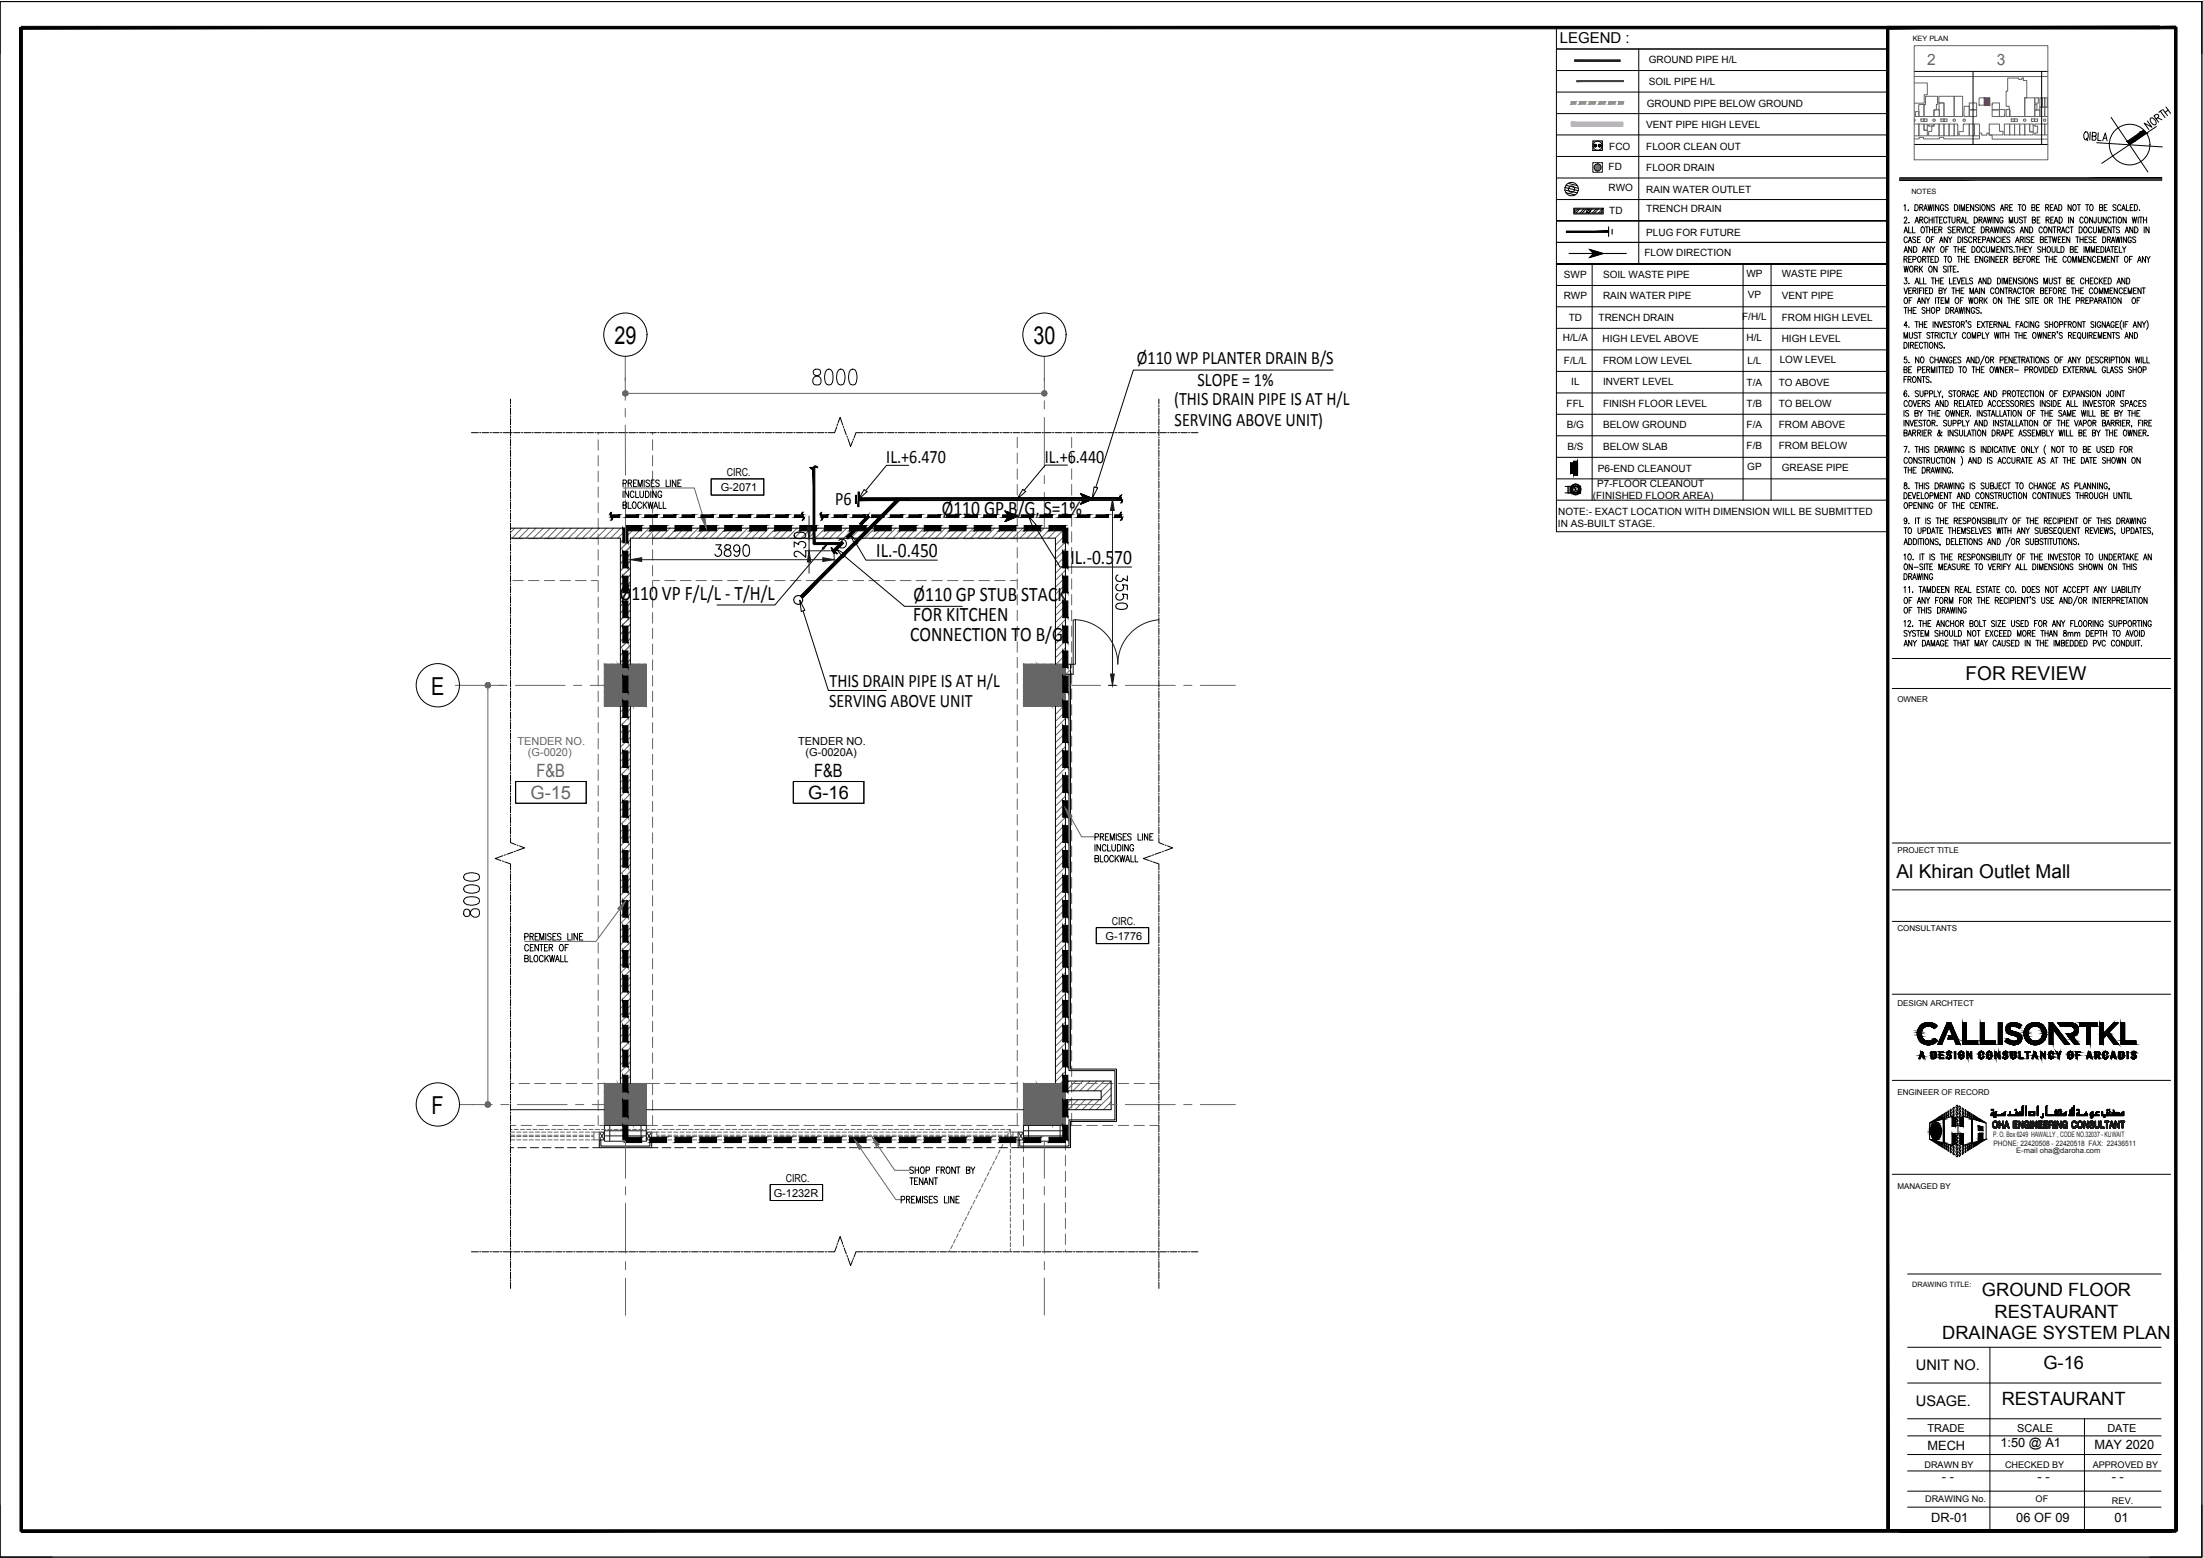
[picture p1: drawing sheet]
<svg xmlns="http://www.w3.org/2000/svg" width="420mm" height="297mm" viewBox="0 0 420 297" stroke-linecap="round" stroke-linejoin="round" font-family="sans-serif">
<defs><g id="words">
<g font-size="4.7">
<text x="117.2" y="65.6">29</text>
<text x="197.1" y="65.6">30</text>
<text x="82.2" y="132.4">E</text>
<text x="82.3" y="212.4">F</text>
</g>
<g font-size="3.9">
<text x="179.6" y="98.2">Ø110 GP B/G, S=1%</text>
<text x="167.1" y="106.3">IL.-0.450</text>
<text x="204.2" y="107.6">IL.-0.570</text>
<text x="118.2" y="114.5">Ø110 VP F/L/L - T/H/L</text>
<text x="174.2" y="118.3">FOR KITCHEN</text>
<text x="174.2" y="114.7">Ø110 GP STUB STACK</text>
<text x="173.6" y="122.2">CONNECTION TO B/G</text>
</g>
<g font-size="3.6">
<text x="216.8" y="69.4">Ø110 WP PLANTER DRAIN B/S</text>
<text x="223.9" y="77.2">(THIS DRAIN PIPE IS AT H/L</text>
<text x="228.4" y="73.6">SLOPE = 1%</text>
<text x="224" y="81.3">SERVING ABOVE UNIT)</text>
<text x="169" y="88.3">IL.+6.470</text>
<text x="199.3" y="88.2">IL.+6.440</text>
<text x="159.3" y="96.3">P6</text>
<text x="158.2" y="130.9">THIS DRAIN PIPE IS AT H/L</text>
<text x="374.9" y="129.6">FOR REVIEW</text>
<text x="158.1" y="134.8">SERVING ABOVE UNIT</text>
<text x="361.7" y="167.4">Al Khiran Outlet Mall</text>
</g>
<g font-size="3.5" fill="#666">
<text x="102.3" y="148.2">F&amp;B</text>
<text x="101.2" y="152.3">G-15</text>
</g>
<g font-size="3.5">
<text x="155.3" y="148.2">F&amp;B</text>
<text x="154.1" y="152.3">G-16</text>
<text x="378" y="247">GROUND FLOOR</text>
<text x="380.4" y="251.3">RESTAURANT</text>
<text x="370.4" y="255.2">DRAINAGE SYSTEM PLAN</text>
<text x="389.7" y="261.1">G-16</text>
<text x="381.8" y="267.9">RESTAURANT</text>
</g>
<g font-size="3" fill="#666">
<text x="367.5" y="12.3">2</text>
<text x="380.8" y="12.3">3</text>
</g>
<text font-size="2.9" x="297.5" y="8.1">LEGEND :</text>
<g font-size="2.8">
<text x="365.4" y="261.3">UNIT NO.</text>
<text x="365.4" y="268.1">USAGE.</text>
</g>
<g font-size="2.4">
<text x="381.5" y="276">1:50 @ A1</text>
<text x="367.6" y="276.4">MECH</text>
<text x="399.5" y="276.2">MAY 2020</text>
<text x="370.4" y="282.4">- -</text>
<text x="388.6" y="282.3">- -</text>
<text x="402.8" y="282.3">- -</text>
<text x="368.3" y="290.2">DR-01</text>
<text x="384.6" y="290.2">06 OF 09</text>
<text x="403.3" y="290.2">01</text>
</g>
<g font-size="2.1">
<text x="137.5" y="93.6">G-2071</text>
<text x="138.6" y="90.8">CIRC.</text>
<text x="152.2" y="142">TENDER NO.</text>
<text x="153.6" y="144.2">(G-0020A)</text>
<text x="210.9" y="179.1">G-1776</text>
<text x="212" y="176.3">CIRC.</text>
<text x="149.9" y="225.3">CIRC.</text>
<text x="147.6" y="228.1">G-1232R</text>
<text x="367.6" y="273">TRADE</text>
<text x="384.7" y="273">SCALE</text>
<text x="401.9" y="273">DATE</text>
</g>
<g font-size="2.1" fill="#666">
<text x="98.7" y="142">TENDER NO.</text>
<text x="100.7" y="144.2">(G-0020)</text>
</g>
<g font-size="1.9">
<text x="314.5" y="16.2">SOIL PIPE H/L</text>
<text x="314.5" y="12.1">GROUND PIPE H/L</text>
<text x="314.1" y="20.4">GROUND PIPE BELOW GROUND</text>
<text x="306.9" y="28.6">FCO</text>
<text x="314" y="24.5">VENT PIPE HIGH LEVEL</text>
<text x="314" y="28.6">FLOOR CLEAN OUT</text>
<text x="306.8" y="32.4">FD</text>
<text x="314" y="32.7">FLOOR DRAIN</text>
<text x="306.8" y="36.4">RWO</text>
<text x="306.9" y="40.9">TD</text>
<text x="314" y="40.4">TRENCH DRAIN</text>
<text x="314" y="36.8">RAIN WATER OUTLET</text>
<text x="314" y="45">PLUG FOR FUTURE</text>
<text x="298.3" y="52.9">SWP</text>
<text x="305.7" y="52.9">SOIL WASTE PIPE</text>
<text x="313.6" y="48.9">FLOW DIRECTION</text>
<text x="333.1" y="52.8">WP</text>
<text x="339.8" y="52.9">WASTE PIPE</text>
<text x="298.2" y="57.1">RWP</text>
<text x="305.7" y="57.1">RAIN WATER PIPE</text>
<text x="333.3" y="56.9">VP</text>
<text x="339.8" y="57">VENT PIPE</text>
<text x="298.1" y="65.1">H/L/A</text>
<text x="299.2" y="61.2">TD</text>
<text x="304.9" y="61.2">TRENCH DRAIN</text>
<text x="305.6" y="65.2">HIGH LEVEL ABOVE</text>
<text x="332.3" y="61">F/H/L</text>
<text x="333.1" y="65.1">H/L</text>
<text x="339.8" y="65.2">HIGH LEVEL</text>
<text x="339.8" y="61.1">FROM HIGH LEVEL</text>
<text x="298.3" y="69.3">F/L/L</text>
<text x="305.7" y="69.3">FROM LOW LEVEL</text>
<text x="333.3" y="69.3">L/L</text>
<text x="339.4" y="69.3">LOW LEVEL</text>
<text x="298.8" y="77.5">FFL</text>
<text x="299.7" y="73.4">IL</text>
<text x="305.7" y="77.5">FINISH FLOOR LEVEL</text>
<text x="305.7" y="73.4">INVERT LEVEL</text>
<text x="333.1" y="77.6">T/B</text>
<text x="333.1" y="73.6">T/A</text>
<text x="339.3" y="77.6">TO BELOW</text>
<text x="339.3" y="73.6">TO ABOVE</text>
<text x="298.8" y="81.6">B/G</text>
<text x="305.8" y="81.6">BELOW GROUND</text>
<text x="333.1" y="81.7">F/A</text>
<text x="339.3" y="81.7">FROM ABOVE</text>
<text x="299" y="85.7">B/S</text>
<text x="304.8" y="89.9">P6-END CLEANOUT</text>
<text x="305.8" y="85.7">BELOW SLAB</text>
<text x="333.1" y="85.6">F/B</text>
<text x="333.2" y="89.6">GP</text>
<text x="339.3" y="85.6">FROM BELOW</text>
<text x="339.8" y="89.8">GREASE PIPE</text>
<text x="303.8" y="95.2">(FINISHED FLOOR AREA)</text>
<text x="304.6" y="92.9">P7-FLOOR CLEANOUT</text>
<text x="297.1" y="100.4">IN AS-BUILT STAGE.</text>
<text x="297.2" y="98.2">NOTE:- EXACT LOCATION WITH DIMENSION WILL BE SUBMITTED</text>
</g>
<g font-size="1.7">
<text x="367" y="279.8">DRAWN BY</text>
<text x="382.4" y="279.8">CHECKED BY</text>
<text x="399.1" y="279.8">APPROVED BY</text>
<text x="367.2" y="286.5">DRAWING No.</text>
<text x="388.2" y="286.5">OF</text>
<text x="402.8" y="286.7">REV.</text>
</g>
<g font-size="1.5">
<text x="361.9" y="133.8">OWNER</text>
<text x="361.9" y="162.6">PROJECT TITLE</text>
<text x="361.9" y="177.6">CONSULTANTS</text>
<text x="361.9" y="191.9">DESIGN ARCHTECT</text>
<text x="361.9" y="208.7">ENGINEER OF RECORD</text>
<text x="361.9" y="226.6">MANAGED BY</text>
</g>
<g font-size="1.4">
<text x="364.8" y="7.7">KEY PLAN</text>
<text x="364.5" y="36.9">NOTES</text>
<text x="364.7" y="245.4">DRAWING TITLE:</text>
</g>
<g font-size="1.4" fill="#1a1a1a">
<text x="380.2" y="216.8">P. O. Box 6249 HAWALLY , CODE NO.32037 - KUWAIT</text>
<text x="380.2" y="218.5">PHONE: 22420508 - 22420518 FAX: 22436511</text>
<text x="384.5" y="219.9">E-mail oha@daroha.com</text>
</g>
</g></defs>
<!-- layer: General Layout mezz$0$S-280-M_STRUCT_FRAME -->
<g fill="none" stroke="#666" stroke-width=".19">
<path d="M114.1 82.5v.3M114.1 83.8v2M114.1 86.9v1.9M114.1 89.8v2M114.1 92.8v2M114.1 95.8v2M114.1 98.8v2M124.5 82.5v.3M124.5 83.8v2M124.5 86.9v1.9M124.5 89.8v2M124.5 92.8v2"/>
<path d="M124.5 95.8v2M124.5 98.8v2M194 83.4v2M194 86.4v2M194 89.4v2M194 92.4v2M194 95.4v2M194 98.4v2M204.4 83.4v2M204.4 86.4v2M204.4 89.4v2M204.4 92.4v2"/>
<path d="M204.4 95.4v2M204.4 98.4v2M97.8 110.7h2M97.8 102.7h2M100.8 110.7h2M100.8 102.7h2M103.8 110.7h2M103.8 102.7h2M106.8 110.7h2M106.8 102.7h2M109.8 110.7h2M109.8 102.7h2"/>
<path d="M112.8 110.7h1.3M112.8 102.7h1.3M114.1 101.8v2M114.1 104.8v2M114.1 107.8v2M114.1 110.8v2M114.1 113.8v2M114.1 116.8v2M114.1 119.8v2M124.5 101.8v2M124.5 104.8v2M124.5 107.8v2"/>
<path d="M124.5 110.8v2M124.5 113.8v2M124.5 116.8v2M124.5 119.8v2M124.5 110.7h1.3M124.5 102.7h1.3M126.8 110.7h2M126.8 102.7h2M129.8 110.7h2M129.8 102.7h2M132.8 110.7h1.9M132.8 102.7h1.9"/>
<path d="M135.8 110.7h2M135.8 102.7h2M138.8 110.7h2M138.8 102.7h2M141.8 110.7h2M141.8 102.7h2M144.7 110.7h2M144.7 102.7h2M147.7 110.7h2M147.7 102.7h2M150.7 110.7h2M150.7 102.7h2"/>
<path d="M153.8 110.7h1.9M153.8 102.7h1.9M156.7 110.7h2M156.7 102.7h2M159.7 110.7h2M159.7 102.7h2M162.7 110.7h2M162.7 102.7h2M165.7 110.7h2M165.7 102.7h2M168.7 110.7h2M168.7 102.7h2"/>
<path d="M171.7 110.7h2M171.7 102.7h2M174.7 110.7h2M174.7 102.7h2M177.7 110.7h2M177.7 102.7h2M180.7 110.7h2M180.7 102.7h2M183.7 110.7h2M183.7 102.7h2M186.7 110.7h2M186.7 102.7h2"/>
<path d="M189.7 110.7h2M189.7 102.7h2M192.7 110.7h1.3M192.7 102.7h1.3M194 101.4v2M194 104.4v2M194 107.3v2.1M194 110.3v2M194 113.4v1.9M194 116.4v1.9M194 119.4v2M204.4 101.4v2"/>
<path d="M204.4 104.4v2M204.4 107.3v2.1M204.4 110.3v2M204.4 113.4v1.9M204.4 116.4v1.9M204.4 119.4v2M114.1 122.8v2M114.1 125.8v2M114.1 128.8v2M114.1 131.8v2M114.1 134.8v2M114.1 137.8v2"/>
<path d="M124.5 122.8v2M124.5 125.8v2M124.5 128.8v2M124.5 131.8v2M124.5 134.8v2M124.5 137.8v2M194 122.3v2.1M194 125.3v2M194 128.3v2M194 131.3v2M194 134.4v1.9M194 137.3v2"/>
<path d="M204.4 122.3v2.1M204.4 125.3v2M204.4 128.3v2M204.4 131.3v2M204.4 134.4v1.9M204.4 137.3v2M114.1 140.8v2M114.1 143.8v2M114.1 146.8v2M114.1 149.8v2M114.1 152.8v2M114.1 155.8v2"/>
<path d="M114.1 158.8v2M124.5 140.8v2M124.5 143.8v2M124.5 146.8v2M124.5 149.8v2M124.5 152.8v2M124.5 155.8v2M124.5 158.8v2M194 140.3v2M194 143.3v2M194 146.3v2M194 149.3v2"/>
<path d="M194 152.3v2M194 155.3v2M194 158.3v2M204.4 140.3v2M204.4 143.3v2M204.4 146.3v2M204.4 149.3v2M204.4 152.3v2M204.4 155.3v2M204.4 158.3v2M114.1 161.7v2.1M114.1 164.7v2"/>
<path d="M114.1 167.8v1.9M114.1 170.8v1.9M114.1 173.8v2M114.1 176.7v2.1M114.1 179.7v2M124.5 161.7v2.1M124.5 164.7v2M124.5 167.8v1.9M124.5 170.8v1.9M124.5 173.8v2M124.5 176.7v2.1M124.5 179.7v2"/>
<path d="M194 161.3v2M194 164.3v2M194 167.3v2M194 170.3v2M194 173.3v2M194 176.3v2M194 179.3v2M204.4 161.3v2M204.4 164.3v2M204.4 167.3v2M204.4 170.3v2M204.4 173.3v2"/>
<path d="M204.4 176.3v2M204.4 179.3v2M114.1 182.7v2M114.1 185.7v2M114.1 188.8v1.9M114.1 191.7v2M114.1 194.7v2M114.1 197.7v2M124.5 182.7v2M124.5 185.7v2M124.5 188.8v1.9M124.5 191.7v2"/>
<path d="M124.5 194.7v2M124.5 197.7v2M194 182.3v2M194 185.3v2M194 188.3v2M194 191.3v2M194 194.3v2M194 197.3v2M204.4 182.3v2M204.4 185.3v2M204.4 188.3v2M204.4 191.3v2"/>
<path d="M204.4 194.3v2M204.4 197.3v2M97.4 214.6h1M97.4 206.6h.6M99 206.6h2M99.4 214.6h2M102 206.6h2M102.4 214.6h2M105 206.6h2M105.4 214.6h2M108 206.6h2M108.4 214.6h2"/>
<path d="M111 206.6h2M111.4 214.6h2M114 206.6h2M114.1 200.7v2M114.1 203.7v2M114.1 206.7v2M114.1 209.7v2M114.1 212.7v1.9M114.4 214.6h2M117 206.6h2M117.4 214.6h2M120 206.6h2"/>
<path d="M120.4 214.6h2M123 206.6h2.8M123.4 214.6h2M124.5 200.7v2M124.5 203.7v2M124.5 206.7v2M124.5 209.7v2M124.5 212.7v1.9M126.4 214.6h2M126.8 206.6h2M129.4 214.6h2M129.8 206.6h2"/>
<path d="M132.4 214.6h2M132.8 206.6h1.9M135.3 214.6h2.1M135.8 206.6h2M138.3 214.6h2M138.8 206.6h2M141.4 214.6h1.9M141.8 206.6h2M144.4 214.6h1.9M144.7 206.6h2M147.4 214.6h2M147.7 206.6h2"/>
<path d="M150.3 214.6h2.1M150.7 206.6h2M153.3 214.6h2M153.8 206.6h1.9M156.3 214.6h2M156.7 206.6h2M159.3 214.6h2M159.7 206.6h2M162.3 214.6h2M162.7 206.6h2M165.3 214.6h2M165.7 206.6h2"/>
<path d="M168.3 214.6h2M168.7 206.6h2M171.3 214.6h2M171.7 206.6h2M174.3 214.6h2M174.7 206.6h2M177.3 214.6h2M177.7 206.6h2M180.3 214.6h2M180.7 206.6h2M183.3 214.6h2M183.7 206.6h2"/>
<path d="M186.3 214.6h2M186.7 206.6h2M189.3 214.6h2M189.7 206.6h2M192.3 214.6h2M192.7 206.6h1.3M194 200.3v2M194 203.3v2M194 206.3v2M194 209.3v2M194 212.2v2.4M195.2 214.6v2"/>
<path d="M195.2 217.6v2M195.3 214.6h2M198.3 214.6h2M201.3 214.6h2M203.2 214.6v1.7M203.2 217.3v2M204.3 214.6h2M204.4 206.6h1.9M204.4 200.3v2M204.4 203.3v2M204.4 206.3v2M204.4 209.3v2"/>
<path d="M204.4 212.2v2.4M207.3 214.6h2M207.3 206.6h2M210.3 214.6h2M210.3 206.6h2M213.3 214.6h2M213.3 206.6h2M216.3 214.6h2M216.3 206.6h2M219.3 214.6h1.7M219.3 206.6h1.7M195.2 220.6v2"/>
<path d="M195.2 223.6v2M195.2 226.6v2M195.2 229.6v1.9M195.2 232.6v2M195.2 235.6v2M195.2 238.6v.1M203.2 220.3v2M203.2 223.3v2M203.2 226.3v2M203.2 229.3v2M203.2 232.3v2M203.2 235.3v2"/>
<path d="M203.2 238.3v.4"/>
</g>
<!-- layer: General Layout mezz$0$S-280-M_COLUMN -->
<g fill="none" stroke="#666" stroke-width=".19">
<path d="M115.3 134v.6h.6M115.3 127.8v.8M115.3 129v.8M115.3 130.3v.7M115.3 131.5v.8M115.3 132.8v.7M115.9 126.6h-.6v.7M116.4 134.6h.7M116.4 126.6h.7M117.6 134.6h.8M117.6 126.6h.8M118.9 134.6h.7"/>
<path d="M118.9 126.6h.7M120.1 134.6h.8M120.1 126.6h.8M121.4 134.6h.7M121.4 126.6h.7M122.6 126.6h.7v.7M123.3 134v.6h-.7M123.3 127.8v.8M123.3 129v.8M123.3 130.3v.7M123.3 131.5v.8M123.3 132.8v.7"/>
<path d="M195.2 134v.6h.6M195.2 127.8v.8M195.2 129v.8M195.2 130.3v.7M195.2 131.5v.8M195.2 132.8v.7M195.8 126.6h-.6v.7M196.3 134.6h.8M196.3 126.6h.8M197.6 134.6h.7M197.6 126.6h.7M198.8 134.6h.8"/>
<path d="M198.8 126.6h.8M200.1 134.6h.7M200.1 126.6h.7M201.3 134.6h.8M201.3 126.6h.8M202.6 126.6h.6v.7M203.2 134v.6h-.6M203.2 127.8v.8M203.2 129v.8M203.2 130.3v.7M203.2 131.5v.8M203.2 132.8v.7"/>
<path d="M115.3 213.9v.7h.6M115.3 207.7v.8M115.3 208.9v.8M115.3 210.2v.8M115.3 211.4v.8M115.3 212.7v.8M115.9 206.6h-.6v.6M116.4 214.6h.7M116.4 206.6h.7M117.6 214.6h.8M117.6 206.6h.8M118.9 214.6h.7"/>
<path d="M118.9 206.6h.7M120.1 214.6h.8M120.1 206.6h.8M121.4 214.6h.7M121.4 206.6h.7M122.6 206.6h.7v.6M123.3 213.9v.7h-.7M123.3 207.7v.8M123.3 208.9v.8M123.3 210.2v.8M123.3 211.4v.8M123.3 212.7v.8"/>
<path d="M195.2 213.9v.7h.6M195.2 207.7v.8M195.2 208.9v.8M195.2 210.2v.8M195.2 211.4v.8M195.2 212.7v.8M195.8 206.6h-.6v.6M196.3 214.6h.8M196.3 206.6h.8M197.6 214.6h.7M197.6 206.6h.7M198.8 214.6h.8"/>
<path d="M198.8 206.6h.8M200.1 214.6h.7M200.1 206.6h.7M201.3 214.6h.8M201.3 206.6h.8M202.6 206.6h.6v.6M203.2 213.9v.7h-.6M203.2 207.7v.8M203.2 208.9v.8M203.2 210.2v.8M203.2 211.4v.8M203.2 212.7v.8"/>
</g>
<!-- layer: 01_GROUND FLOOR PLAN$0$ae-00-col-gf-x$0$A-COL-HATCH -->
<g fill="#666" stroke="#666" stroke-width=".19">
<path d="M117.9 126.6h5.4v8z"/>
<path d="M117.9 126.6l5.4 8h-2.6z"/>
<path d="M197.8 126.6h5.4v8z"/>
<path d="M197.8 126.6l5.4 8h-2.6z"/>
<path d="M117.9 206.6h5.4v8z"/>
<path d="M117.9 206.6l5.4 8h-2.6z"/>
<path d="M197.8 206.6h5.4v8z"/>
<path d="M197.8 206.6l5.4 8h-2.6z"/>
<path d="M115.3 126.6l5.4 8-2.8-8zM115.3 126.6l5.4 8h-5.4z"/>
<path d="M195.2 126.6l5.4 8-2.8-8zM195.2 126.6l5.4 8h-5.4z"/>
<path d="M115.3 206.6l5.4 8-2.8-8zM115.3 206.6l5.4 8h-5.4z"/>
<path d="M195.2 206.6l5.4 8-2.8-8zM195.2 206.6l5.4 8h-5.4z"/>
</g>
<!-- layer: 01_GROUND FLOOR PLAN$0$ae-00-col-gf-x$0$A-COL -->
<path d="M115.3 126.6h8v8h-8zM195.2 126.6h8v8h-8zM115.3 206.6h8v8h-8zM195.2 206.6h8v8h-8z" fill="none" stroke="#666" stroke-width=".19"/>
<!-- layer: 01_GROUND FLOOR PLAN$0$A-WA-HATCH -->
<g fill="none" stroke="#666" stroke-width=".19">
<path d="M98.2 100.7l-.8 .8M99.5 100.7l-1.8 1.9M100.9 100.7l-1.9 1.9M102.2 100.7l-1.9 1.9M103.6 100.7l-1.9 1.9M104.9 100.7l-1.9 1.9M106.3 100.7l-1.9 1.9M107.6 100.7l-1.9 1.9M109 100.7l-1.9 1.9M110.3 100.7l-1.9 1.9M111.7 100.7l-1.9 1.9M113 100.7l-1.9 1.9"/>
<path d="M114.3 100.7l-1.9 1.9M115.7 100.7l-1.9 1.9M117.1 100.7l-2 1.9M118.4 100.7l-1.9 1.9M119.7 100.7l-1.9 1.9M120.2 102.9l-1.9 1.9M120.2 104.2l-1.9 1.9M120.2 105.6l-1.9 1.9M120.2 106.9l-1.9 1.9M120.2 108.3l-1.9 1.9M120.2 109.6l-1.9 1.9M120.2 110.9l-1.9 1.9"/>
<path d="M120.2 112.3l-1.9 1.9M120.2 113.7l-1.9 1.9M120.2 115l-1.9 1.9M120.2 116.3l-1.9 1.9M120.2 117.7l-1.9 1.9M120.2 119l-1.9 1.9M121.1 100.7l-2.8 2.7M122.4 100.7l-1.9 1.9M123.8 100.7l-1.9 1.9M125.1 100.7l-1.9 1.9M126.4 100.7l-1.9 1.9M127.8 100.7l-1.9 1.9"/>
<path d="M129.2 100.7l-1.9 1.9M130.5 100.7l-1.9 1.9M131.8 100.7l-1.9 1.9M133.2 100.7l-1.9 1.9M134.5 100.7l-1.9 1.9M135.9 100.7l-1.9 1.9M137.2 100.7l-1.9 1.9M138.6 100.7l-1.9 1.9M139.9 100.7l-1.9 1.9M141.3 100.7l-1.9 1.9M142.6 100.7l-1.9 1.9M143.9 100.7l-1.8 1.9"/>
<path d="M145.3 100.7l-1.9 1.9M146.6 100.7l-1.9 1.9M148 100.7l-1.9 1.9M149.4 100.7l-2 1.9M150.7 100.7l-1.9 1.9M152 100.7l-1.9 1.9M153.4 100.7l-1.9 1.9M154.7 100.7l-1.9 1.9M156 100.7l-1.8 1.9M157.4 100.7l-1.9 1.9M158.7 100.7l-1.9 1.9M160.1 100.7l-1.9 1.9"/>
<path d="M161.5 100.7l-1.9 1.9M162.8 100.7l-1.9 1.9M164.1 100.7l-1.9 1.9M165.5 100.7l-1.9 1.9M166.8 100.7l-1.9 1.9M168.2 100.7l-1.9 1.9M169.5 100.7l-1.9 1.9M170.9 100.7l-1.9 1.9M172.2 100.7l-1.9 1.9M173.6 100.7l-1.9 1.9M174.9 100.7l-1.9 1.9M176.2 100.7l-1.9 1.9"/>
<path d="M177.6 100.7l-1.9 1.9M178.9 100.7l-1.9 1.9M180.3 100.7l-1.9 1.9M181.6 100.7l-1.9 1.9M183 100.7l-1.9 1.9M184.3 100.7l-1.9 1.9M185.7 100.7l-1.9 1.9M187 100.7l-1.9 1.9M188.3 100.7l-1.9 1.9M189.7 100.7l-1.9 1.9M191.1 100.7l-2 1.9M192.4 100.7l-1.9 1.9"/>
<path d="M193.7 100.7l-1.8 1.9M195.1 100.7l-1.9 1.9M196.4 100.7l-1.9 1.9M197.8 100.7l-1.9 1.9M199.1 100.7l-1.9 1.9M200.4 100.7l-1.8 1.9M201.8 100.7l-1.9 1.9M203.2 100.7l-1.9 1.9M203.2 102l-1.9 1.9M203.2 103.4l-1.9 1.8M203.2 104.7l-1.9 1.9M203.2 106l-1.9 1.9"/>
<path d="M203.2 107.4l-1.9 1.9M203.2 108.7l-1.9 1.9M203.2 110.1l-1.9 1.9M203.2 111.4l-1.9 1.9M203.2 112.8l-1.9 1.9M203.2 114.1l-1.9 1.9M203.2 115.5l-1.9 1.8M203.2 116.8l-1.9 1.9M203.2 118.1l-1.9 1.9M203.2 119.5l-1.9 1.9M119.4 134.6l-1.1 1.1M120.2 120.4l-1.9 1.9"/>
<path d="M120.2 121.7l-1.9 1.9M120.2 123l-1.9 2M120.2 124.4l-1.9 1.9M120.2 125.8l-.9 .8M120.2 139.2l-1.9 1.9M120.2 135.2l-1.9 1.9M120.2 136.5l-1.9 1.9M120.2 137.9l-1.9 1.9M201.5 134.6l-.2 .3M202.8 134.6l-1.5 1.6M203.2 120.8l-1.9 2M203.2 122.2l-1.9 1.9"/>
<path d="M203.2 123.5l-1.9 1.9M203.2 124.9l-1.8 1.7M203.2 126.2l-.5 .4M203.2 135.7l-1.9 1.8M203.2 137l-1.9 1.9M203.2 138.3l-1.9 1.9M203.2 139.7l-1.9 1.9M120.2 150l-1.9 1.9M120.2 151.3l-1.9 1.9M120.2 152.7l-1.9 1.9M120.2 156.7l-1.9 1.9M120.2 158.1l-1.9 1.9"/>
<path d="M120.2 159.4l-1.9 1.9M120.2 140.6l-1.9 1.8M120.2 141.9l-1.9 1.9M120.2 143.2l-1.9 1.9M120.2 144.6l-1.9 1.9M120.2 146l-1.9 1.9M120.2 147.3l-1.9 1.9M120.2 148.6l-1.9 1.9M120.2 154l-1.9 1.9M120.2 155.3l-1.9 2M203.2 141l-1.9 1.9M203.2 142.4l-1.9 1.9"/>
<path d="M203.2 143.7l-1.9 1.9M203.2 145.1l-1.9 1.9M203.2 146.4l-1.9 1.9M203.2 147.8l-1.9 1.8M203.2 149.1l-1.9 1.9M203.2 150.4l-1.9 1.9M203.2 151.8l-1.9 1.9M203.2 153.1l-1.9 2M203.2 154.5l-1.9 1.9M203.2 155.8l-1.9 1.9M203.2 157.2l-1.9 1.9M203.2 158.5l-1.9 1.9"/>
<path d="M203.2 159.9l-1.9 1.9M120.2 163.4l-1.9 1.9M120.2 164.8l-1.9 1.9M120.2 166.1l-1.9 1.9M120.2 171.5l-1.9 1.9M120.2 160.8l-1.9 1.8M120.2 162.1l-1.9 1.9M120.2 167.5l-1.9 1.9M120.2 168.8l-1.9 1.9M120.2 170.2l-1.9 1.9M120.2 172.9l-1.9 1.8M120.2 174.2l-1.9 1.9"/>
<path d="M120.2 175.5l-1.9 1.9M120.2 176.9l-1.9 1.9M120.2 178.3l-1.9 1.9M120.2 179.6l-1.9 1.9M203.2 161.2l-1.9 1.9M203.2 162.5l-1.9 2M203.2 163.9l-1.9 1.9M203.2 165.3l-1.9 1.9M203.2 166.6l-1.9 1.9M203.2 167.9l-1.9 1.9M203.2 169.3l-1.9 1.9M203.2 170.6l-1.9 1.9"/>
<path d="M203.2 172l-1.9 1.9M203.2 173.3l-1.9 1.9M203.2 174.7l-1.9 1.9M203.2 176l-1.9 1.9M203.2 177.4l-1.9 1.9M203.2 178.7l-1.9 1.9M120.2 182.3l-1.9 1.9M120.2 187.6l-1.9 2M120.2 189l-1.9 1.9M120.2 190.4l-1.9 1.9M120.2 191.7l-1.9 1.9M120.2 195.7l-1.9 1.9"/>
<path d="M120.2 197.1l-1.9 1.9M120.2 180.9l-1.9 1.9M120.2 183.6l-1.9 1.9M120.2 185l-1.9 1.9M120.2 186.3l-1.9 1.9M120.2 193l-1.9 1.9M120.2 194.4l-1.9 1.9M120.2 198.4l-1.9 1.9M120.2 199.8l-1.9 1.9M203.2 180.1l-1.9 1.8M203.2 181.4l-1.9 1.9M203.2 182.7l-1.9 1.9"/>
<path d="M203.2 184.1l-1.9 1.9M203.2 185.4l-1.9 2M203.2 186.8l-1.9 1.9M203.2 188.1l-1.9 1.9M203.2 189.5l-1.9 1.9M203.2 190.8l-1.9 1.9M203.2 192.2l-1.9 1.9M203.2 193.5l-1.9 1.9M203.2 194.8l-1.9 2M203.2 196.2l-1.9 1.9M203.2 197.6l-1.9 1.9M203.2 198.9l-1.9 1.9"/>
<path d="M120.2 206.5l-.1 .1M120.2 201.1l-1.9 1.9M120.2 202.5l-1.9 1.9M120.2 203.8l-1.9 1.9M120.2 205.2l-1.4 1.4M203.2 200.2l-1.9 1.9M203.2 201.6l-1.9 1.9M203.2 202.9l-1.9 1.9M203.2 204.3l-1.9 1.9M203.2 205.6l-1 1"/>
</g>
<!-- layer: 01_GROUND FLOOR PLAN$0$AE-00-GF-WA-X$0$A-DOOR -->
<path d="M204.7 118.2h.4v8.4h-.4zM205.1 118.1a8.5 8.5 0 0 1 8.1 8.5 8.5 8.5 0 0 1 7.8-8.4M204.2 126.6h.5v2h-.5z" fill="none" stroke="#1a1a1a" stroke-width=".19"/>
<!-- layer: 01_GROUND FLOOR PLAN$0$AE-00-GF-WA-X$0$A-WALL_INT -->
<path d="M203.2 126.6h1v2h-1M203.2 206.1h8.7v5.5h-8.7v-1.9h6.8v-1.7h-6.8z" fill="none" stroke="#000" stroke-width=".19"/>
<!-- layer: 01_GROUND FLOOR PLAN$0$AE-00-GF-WA-X$0$A-WA-HATCH -->
<g fill="none" stroke="#666" stroke-width=".19">
<path d="M203.9 126.6l-.7 .7M204.2 127.7l-.9 .9M203.8 206.1l-.6 .6M204.3 209.7l-1.1 1.1M205.2 206.1l-1.9 1.9M205.6 209.7l-1.9 1.9M206.5 206.1l-1.9 1.9M207 209.7l-1.9 1.9M207.9 206.1l-1.9 1.9M208.3 209.7l-1.9 1.9M209.2 206.1l-1.9 1.9M209.6 209.7l-1.8 1.9"/>
<path d="M210.6 206.1l-1.9 1.9M211.9 206.1l-1.9 1.9M211.9 207.4l-1.9 1.9M211.9 208.8l-2.8 2.8M211.9 210.1l-1.5 1.5M211.9 211.4l-.1 .2"/>
</g>
<!-- layer: 01_GROUND FLOOR PLAN$0$A-WALL_INT -->
<path d="M97.4 102.6h20.9v24M97.4 100.7h105.8v25.9M118.3 134.6v72M120.2 126.6v-24h81.1v24M120.2 134.6v72M201.3 134.6v72M203.2 134.6v10.8M203.2 147.2v59.4" fill="none" stroke="#000" stroke-width=".19"/>
<!-- layer: 01_GROUND FLOOR PLAN$0$A-FLOR-OVHD -->
<g fill="none" stroke="#666" stroke-width=".19">
<path d="M97.4 215.3h.3M98.1 215.3h.7M99.3 215.3h.7M100.5 215.3h.7M101.6 215.3h.8M102.8 215.3h.8M104 215.3h.8M105.2 215.3h.8M106.4 215.3h.8M107.6 215.3h.8M108.8 215.3h.8M110 215.3h.7"/>
<path d="M111.2 215.3h.7M112.4 215.3h.7M113.5 215.3h.8M114.7 215.3h.8M115.9 215.3h.8M117.1 215.3h.8M118.3 215.3h.8M119.5 215.3h.8M120.6 215.3h.9M121.8 215.3h.8M123.1 215.3h.7M124.2 215.3h.8"/>
<path d="M125.4 215.3h.8M126.6 215.3h.8M127.8 215.3h.8M129 215.3h.8M130.2 215.3h.8M131.4 215.3h.8M132.5 215.3h.8M133.7 215.3h.8M134.9 215.3h.8M136.1 215.3h.8M137.3 215.3h.8M138.5 215.3h.8"/>
<path d="M139.7 215.3h.8M140.9 215.3h.8M142.1 215.3h.8M143.3 215.3h.8M144.4 215.3h.8M145.6 215.3h.8M146.8 215.3h.8M148 215.3h.8M149.2 215.3h.8M150.4 215.3h.8M151.6 215.3h.8M152.8 215.3h.8"/>
<path d="M154 215.3h.8M155.2 215.3h.8M156.3 215.3h.8M157.5 215.3h.8M158.7 215.3h.8M159.9 215.3h.8M161.1 215.3h.8M162.3 215.3h.8M163.5 215.3h.8M164.7 215.3h.8M165.9 215.3h.8M167 215.3h.9"/>
<path d="M168.2 215.3h.8M169.4 215.3h.8M170.6 215.3h.8M171.8 215.3h.8M173 215.3h.8M174.2 215.3h.8M175.4 215.3h.7M176.6 215.3h.7M177.8 215.3h.8M178.9 215.3h.8M180.1 215.3h.8M181.3 215.3h.8"/>
<path d="M182.5 215.3h.8M183.7 215.3h.8M184.9 215.3h.8M186.1 215.3h.8M187.3 215.3h.7M188.5 215.3h.7M189.7 215.3h.8M190.7 219.3l-.3 .6M190.8 215.3h.8M191.3 218.2l-.4 .7M191.8 217.1l-.4 .7M192 215.3h.7"/>
<path d="M192.3 216.1l-.3 .7M192.7 215.3l-.2 .4M192.7 215.3v1M192.7 216.6v.9M192.7 217.8v.8M192.7 219.1v.7M181.1 238.4l-.1 .3M181.7 237.3l-.4 .8M182.2 236.3l-.3 .7M182.8 235.2l-.4 .7M183.3 234.2l-.4 .7M183.8 233.1l-.3 .7"/>
<path d="M184.4 232l-.4 .7M184.9 231l-.4 .7M185.4 229.9l-.4 .7M185.9 228.8l-.3 .8M186.5 227.8l-.4 .7M187 226.7l-.4 .7M187.5 225.6l-.3 .7M188.1 224.6l-.4 .7M188.6 223.5l-.3 .7M189.1 222.4l-.3 .8M189.7 221.4l-.4 .7M190.2 220.3l-.3 .8"/>
<path d="M192.7 220.2v.8M192.7 221.4v.8M192.7 222.6v.8M192.7 223.8v.8M192.7 225v.8M192.7 226.2v.8M192.7 227.4v.8M192.7 228.5v.8M192.7 229.7v.8M192.7 230.9v.8M192.7 232.1v.8M192.7 233.3v.8"/>
<path d="M192.7 234.5v.8M192.7 235.7v.8M192.7 236.9v.8M192.7 238.1v.6"/>
</g>
<path d="M203.9 128.6v75.5h8.7v9.4h-8.7v5h-9.4v-1.2h-.3v1.5h10v-5h8.7v-10h-8.7v-75.2M114.3 217.3h.3v1.2h9.4v-1.2h.3v1.5h-10z" fill="none" stroke="#000" stroke-width=".19"/>
<!-- layer: 01_GROUND FLOOR PLAN$0$AE-00-GF PLAN-ISK-X$0$A-FLOR-OVHD -->
<g fill="none" stroke="#1a1a1a" stroke-width=".19">
<path d="M97.4 218.8h.6M98.8 218.8h1.5M101.1 218.8h1.6M103.5 218.8h1.6M105.9 218.8h1.6M108.2 218.8h1.7M110.7 218.8h1.5M113 218.8h1.3M124.3 218.8h1.2M126.3 218.8h1.6M128.7 218.8h1.6M131.1 218.8h1.6"/>
<path d="M133.5 218.8h1.5M135.8 218.8h1.6M138.2 218.8h1.6M140.6 218.8h1.6M143 218.8h1.6M145.4 218.8h1.5M147.7 218.8h1.6M150.1 218.8h1.6M152.5 218.8h1.6M154.9 218.8h1.6M157.3 218.8h1.5M159.6 218.8h1.6"/>
<path d="M162 218.8h1.6M164.4 218.8h1.6M166.8 218.8h1.6M169.2 218.8h1.5M171.5 218.8h1.6M173.9 218.8h1.6M176.3 218.8h1.6M178.6 218.8h1.7M181 218.8h1.6M183.4 218.8h1.6M185.8 218.8h1.6M188.2 218.8h1.5"/>
<path d="M190.5 218.8h1.7M192.9 218.8h1.3"/>
</g>
<path d="M97.4 211.6h17.9M123.3 211.6h71.9" fill="none" stroke="#1a1a1a" stroke-width=".19"/>
<!-- layer: 01_GROUND FLOOR PLAN$0$AE-00-GF PLAN-ISK-X$0$A-Steel Frame -->
<g fill="none" stroke="#1a1a1a" stroke-width=".19">
<path d="M114.3 215.8h1v1.5h-1zM114.3 215.8l1 1.5M115.3 214.6h8v3h-8zM115.3 215.8l-1 1.5M115.3 216.6h8M115.3 215.6h8M116.3 214.6v3M122.3 214.6v3M123.3 215.8h1v1.5h-1zM123.3 215.8l1 1.5M124.3 215.8l-1 1.5M194.2 215.8h1v1.5h-1z"/>
<path d="M194.2 215.8l1 1.5M195.2 214.6h8v3h-8zM195.2 216.6h8M195.2 215.6h8M195.2 215.8l-1 1.5M196.2 214.6v3M202.2 214.6v3"/>
</g>
<g fill="none" stroke="#666" stroke-width=".19">
<path d="M97.4 216.4h.8M97.4 215.8h.8M97.4 216.7h.8M97.4 217.3h.8M98.6 216.4h.8M98.6 215.8h.8M98.6 216.7h.8M98.6 217.3h.8M99.7 216.4h.8M99.7 215.8h.8M99.7 216.7h.8M99.7 217.3h.8"/>
<path d="M100.9 216.4h.8M100.9 215.8h.8M100.9 216.7h.8M100.9 217.3h.8M102.1 216.4h.8M102.1 215.8h.8M102.1 216.7h.8M102.1 217.3h.8M103.3 216.4h.8M103.3 215.8h.8M103.3 216.7h.8M103.3 217.3h.8"/>
<path d="M104.5 216.4h.8M104.5 215.8h.8M104.5 216.7h.8M104.5 217.3h.8M105.7 216.4h.8M105.7 215.8h.8M105.7 216.7h.8M105.7 217.3h.8M106.9 216.4h.8M106.9 215.8h.8M106.9 216.7h.8M106.9 217.3h.8"/>
<path d="M108.1 216.4h.7M108.1 215.8h.7M108.1 216.7h.7M108.1 217.3h.7M109.3 216.4h.7M109.3 215.8h.7M109.3 216.7h.7M109.3 217.3h.7M110.4 216.4h.9M110.4 215.8h.9M110.4 216.7h.9M110.4 217.3h.9"/>
<path d="M111.6 216.4h.8M111.6 215.8h.8M111.6 216.7h.8M111.6 217.3h.8M112.8 216.4h.5M112.8 215.8h.5M112.8 216.7h.5M112.8 217.3h.5M113.3 215.8h1v.6M113.3 216.8v.5h1v-.5M113.3 215.8v.6M124.3 216.8v.5h1v-.5"/>
<path d="M125.3 215.8h-1v.6M125.3 216.4h.4M125.3 215.8h.4M125.3 216.7h.4M125.3 217.3h.4M125.3 215.8v.6M126.1 216.4h.8M126.1 215.8h.8M126.1 216.7h.8M126.1 217.3h.8M127.3 216.4h.8M127.3 215.8h.8"/>
<path d="M127.3 216.7h.8M127.3 217.3h.8M128.5 216.4h.8M128.5 215.8h.8M128.5 216.7h.8M128.5 217.3h.8M129.7 216.4h.8M129.7 215.8h.8M129.7 216.7h.8M129.7 217.3h.8M130.9 216.4h.8M130.9 215.8h.8"/>
<path d="M130.9 216.7h.8M130.9 217.3h.8M132.1 216.4h.8M132.1 215.8h.8M132.1 216.7h.8M132.1 217.3h.8M133.3 216.4h.8M133.3 215.8h.8M133.3 216.7h.8M133.3 217.3h.8M134.5 216.4h.8M134.5 215.8h.8"/>
<path d="M134.5 216.7h.8M134.5 217.3h.8M135.6 216.4h.8M135.6 215.8h.8M135.6 216.7h.8M135.6 217.3h.8M136.8 216.4h.8M136.8 215.8h.8M136.8 216.7h.8M136.8 217.3h.8M138 216.4h.8M138 215.8h.8"/>
<path d="M138 216.7h.8M138 217.3h.8M139.2 216.4h.8M139.2 215.8h.8M139.2 216.7h.8M139.2 217.3h.8M140.4 216.4h.8M140.4 215.8h.8M140.4 216.7h.8M140.4 217.3h.8M141.6 216.4h.8M141.6 215.8h.8"/>
<path d="M141.6 216.7h.8M141.6 217.3h.8M142.8 216.4h.8M142.8 215.8h.8M142.8 216.7h.8M142.8 217.3h.8M144 216.4h.8M144 215.8h.8M144 216.7h.8M144 217.3h.8M145.2 216.4h.8M145.2 215.8h.8"/>
<path d="M145.2 216.7h.8M145.2 217.3h.8M146.3 216.4h.9M146.3 215.8h.9M146.3 216.7h.9M146.3 217.3h.9M147.5 216.4h.8M147.5 215.8h.8M147.5 216.7h.8M147.5 217.3h.8M148.7 216.4h.8M148.7 215.8h.8"/>
<path d="M148.7 216.7h.8M148.7 217.3h.8M149.9 216.4h.8M149.9 215.8h.8M149.9 216.7h.8M149.9 217.3h.8M151.1 216.4h.8M151.1 215.8h.8M151.1 216.7h.8M151.1 217.3h.8M152.3 216.4h.8M152.3 215.8h.8"/>
<path d="M152.3 216.7h.8M152.3 217.3h.8M153.5 216.4h.8M153.5 215.8h.8M153.5 216.7h.8M153.5 217.3h.8M154.7 216.4h.7M154.7 215.8h.7M154.7 216.7h.7M154.7 217.3h.7M155.9 216.4h.8M155.9 215.8h.8"/>
<path d="M155.9 216.7h.8M155.9 217.3h.8M157.1 216.4h.8M157.1 215.8h.8M157.1 216.7h.8M157.1 217.3h.8M158.2 216.4h.8M158.2 215.8h.8M158.2 216.7h.8M158.2 217.3h.8M159.4 216.4h.8M159.4 215.8h.8"/>
<path d="M159.4 216.7h.8M159.4 217.3h.8M160.6 216.4h.8M160.6 215.8h.8M160.6 216.7h.8M160.6 217.3h.8M161.8 216.4h.8M161.8 215.8h.8M161.8 216.7h.8M161.8 217.3h.8M163 216.4h.8M163 215.8h.8"/>
<path d="M163 216.7h.8M163 217.3h.8M164.2 216.4h.8M164.2 215.8h.8M164.2 216.7h.8M164.2 217.3h.8M165.4 216.4h.8M165.4 215.8h.8M165.4 216.7h.8M165.4 217.3h.8M166.6 216.4h.7M166.6 215.8h.7"/>
<path d="M166.6 216.7h.7M166.6 217.3h.7M167.8 216.4h.7M167.8 215.8h.7M167.8 216.7h.7M167.8 217.3h.7M169 216.4h.8M169 215.8h.8M169 216.7h.8M169 217.3h.8M170.1 216.4h.8M170.1 215.8h.8"/>
<path d="M170.1 216.7h.8M170.1 217.3h.8M171.3 216.4h.8M171.3 215.8h.8M171.3 216.7h.8M171.3 217.3h.8M172.5 216.4h.8M172.5 215.8h.8M172.5 216.7h.8M172.5 217.3h.8M173.7 216.4h.8M173.7 215.8h.8"/>
<path d="M173.7 216.7h.8M173.7 217.3h.8M174.9 216.4h.8M174.9 215.8h.8M174.9 216.7h.8M174.9 217.3h.8M176.1 216.4h.8M176.1 215.8h.8M176.1 216.7h.8M176.1 217.3h.8M177.3 216.4h.8M177.3 215.8h.8"/>
<path d="M177.3 216.7h.8M177.3 217.3h.8M178.5 216.4h.7M178.5 215.8h.7M178.5 216.7h.7M178.5 217.3h.7M179.7 216.4h.7M179.7 215.8h.7M179.7 216.7h.7M179.7 217.3h.7M180.8 216.4h.9M180.8 215.8h.9"/>
<path d="M180.8 216.7h.9M180.8 217.3h.9M182 216.4h.8M182 215.8h.8M182 216.7h.8M182 217.3h.8M183.2 216.4h.8M183.2 215.8h.8M183.2 216.7h.8M183.2 217.3h.8M184.4 216.4h.8M184.4 215.8h.8"/>
<path d="M184.4 216.7h.8M184.4 217.3h.8M185.6 216.4h.8M185.6 215.8h.8M185.6 216.7h.8M185.6 217.3h.8M186.8 216.4h.8M186.8 215.8h.8M186.8 216.7h.8M186.8 217.3h.8M188 216.4h.8M188 215.8h.8"/>
<path d="M188 216.7h.8M188 217.3h.8M189.1 216.4h.8M189.1 215.8h.8M189.1 216.7h.8M189.1 217.3h.8M190.4 216.4h.7M190.4 215.8h.7M190.4 216.7h.7M190.4 217.3h.7M191.6 216.4h.7M191.6 215.8h.7"/>
<path d="M191.6 216.7h.7M191.6 217.3h.7M192.7 216.7h.5v.2M192.7 216.4h.5M192.7 215.8h.5M192.7 217.3h.5M193.2 215.8h1v.6M193.2 216.8v.5h1v-.5M193.2 215.8v.6"/>
</g>
<!-- layer: 01_GROUND FLOOR PLAN$0$AE-00-GF PLAN-ISK-X$0$A-WA-HATCH -->
<path d="M201.3 206.6h1.9" fill="none" stroke="#666" stroke-width=".19"/>
<!-- layer: AE-GRID-B1-X$0$A-GRID -->
<g fill="none" stroke="#666" stroke-width=".19">
<path d="M119.3 67.9v8.4M119.3 77.9v1.6M199.2 68v6.8M199.2 76.4v1.6M199.2 79.6v9.5M119.3 81.1v9.5M119.3 92.1v1.7M119.3 95.3v8.4M199.2 90.7v1.5M199.2 93.8v6.9M86.8 130.7h6.7M95.1 130.7h1.6"/>
<path d="M98.3 130.7h9.5M109.4 130.7h1.6M112.6 130.7h6.7M203.2 130.7h6.7M211.5 130.7h1.6M214.6 130.7h9.6M225.8 130.7h1.5M228.9 130.7h6.7M87.6 210.6h6.3M95.5 210.6h1.6M98.7 210.6h9.5M109.8 210.6h1.5"/>
<path d="M112.9 210.6h6.4M119.3 217.6v7M199.2 217.6v7M203.2 210.6h6.7M211.5 210.6h1.6M214.6 210.6h9.6M225.8 210.6h1.5M228.9 210.6h6.7M119.3 226.3v1.5M119.3 229.4v9.5M199.2 226.2v1.6M199.2 229.4v9.5"/>
<path d="M119.3 240.5v1.6M119.3 243.7v7.1M199.2 240.5v1.6M199.2 243.7v7"/>
</g>
<!-- layer: AE-GRID-B1-X$0$A-GRID-IDEN -->
<g fill="none" stroke="#000" stroke-width=".19">
<circle cx="119.3" cy="63.8" r="4.1"/>
<circle cx="199.2" cy="63.8" r="4.1"/>
<circle cx="83.5" cy="130.6" r="4.1"/>
<circle cx="83.5" cy="210.6" r="4.1"/>
</g>
<!-- layer: AE-GRID-B1-X$0$A-GRID-DIM -->
<path d="M119.3 72v.6M120.3 75h77.9M199.2 72v.6M93 131.6v78M93.4 130.7h2.6M90 210.6h.1" fill="none" stroke="#666" stroke-width=".19"/>
<!-- layer: 0 -->
<g fill="#666" stroke="#666" stroke-width=".19">
<path d="M92.8 130.2l.2 .5v-.5zM92.8 130.2l.2 .5-.4-.3zM92.6 130.4l-.1 .3h.5z"/>
<path d="M92.5 130.7l.1 .2 .4-.2zM92.6 130.9l.4-.2-.2 .4zM93 130.7l-.2 .4 .2 .1z"/>
<path d="M93 130.7v.5l.3-.1zM93 130.7l.5 .2-.2 .2zM93 130.7l.5 .2v-.2z"/>
<path d="M93 130.7h.5v-.3zM93.3 130.2l.2 .2-.5 .3zM93 130.2v.5l.3-.5z"/>
<path d="M93 210.6v.5l.3-.1zM93 210.6l.5 .2-.2 .2zM93 210.6l.5 .2v-.2z"/>
<path d="M93 210.6h.5v-.3zM93.3 210.1l.2 .2-.5 .3zM93 210.1v.5l.3-.5z"/>
<path d="M92.8 210.1l.2 .5v-.5zM92.8 210.1l.2 .5-.4-.3zM92.6 210.3l-.1 .3h.5z"/>
<path d="M92.5 210.6l.1 .2 .4-.2zM92.6 210.8l.4-.2-.2 .4zM93 210.6l-.2 .4 .2 .1z"/>
<path d="M118.8 75v.3l.5-.3zM118.8 75.3l.5-.3-.3 .4zM119.3 75l-.3 .4 .3 .1z"/>
<path d="M119.3 75v.5l.2-.1zM119.3 75l.4 .3-.2 .1zM119.3 75l.4 .3 .1-.3z"/>
<path d="M119.3 75h.5l-.1-.3zM119.5 74.6l.2 .1-.4 .3zM119.3 74.5v.5l.2-.4z"/>
<path d="M119 74.6l.3 .4v-.5zM118.8 74.7l.2-.1 .3 .4zM118.8 74.7v.3h.5z"/>
<path d="M199.2 75h.5l-.1-.3zM199.4 74.6l.2 .1-.4 .3zM199.2 74.5v.5l.2-.4z"/>
<path d="M198.9 74.6l.3 .4v-.5zM198.9 74.6l.3 .4-.4-.3zM198.8 74.7l-.1 .3h.5z"/>
<path d="M198.7 75l.1 .3 .4-.3zM198.8 75.3l.4-.3-.3 .4zM199.2 75l-.3 .4 .3 .1z"/>
<path d="M199.2 75v.5l.2-.1zM199.2 75l.4 .3-.2 .1zM199.2 75l.4 .3 .1-.3z"/>
</g>
<path d="M119.8 75h.5M198.2 75h.5M93 131.2v.4M93 209.6v.5" fill="none" stroke="#666" stroke-width=".19"/>
<!-- layer: AE-GRID-B1-X$0$A-GRID-DIM -->
<path d="M155.2 70.6a.64 .64 0 0 0 .2 .9 1.11 1.11 0 0 1 1.2 1.3 .83 .83 0 0 1-1.2 .5 .83 .83 0 0 1-.3-1.2l.3-.3a1.09 1.09 0 0 0 1.1-1 .8 .8 0 0 0-1.3-.2zM157.6 70.6l.6-.2a1.43 1.43 0 0 1 .7 1.7l-.1 .7-.3 .5-.5 .1a1.41 1.41 0 0 1-.7-1.7l.1-.7zM159.9 70.6l.6-.2a1.56 1.56 0 0 1 .7 1.7l-.4 1.2-.5 .1a1.41 1.41 0 0 1-.7-1.7l.1-.7zM162.2 70.6l.6-.2a1.56 1.56 0 0 1 .6 1.7l-.3 1.2-.3 .1-.6-.1a2.82 2.82 0 0 1 0-2.7zM88.6 173.5a.8 .8 0 0 0 .3 1.2l.6-.1 .1-.2a.99 .99 0 0 1 .7-1.1 .99 .99 0 0 1 1.1 .5 .89 .89 0 0 1-.6 1.1 .89 .89 0 0 1-1.1-.8l-.1-.4a.61 .61 0 0 0-1-.2zM88.6 171.3a2.79 2.79 0 0 1 2.7 0l.1 .6a1.5 1.5 0 0 1-1.7 .7l-.7-.1-.4-.3-.2-.3zM88.6 169a2.79 2.79 0 0 1 2.7 0l.1 .4-.1 .6a2.82 2.82 0 0 1-2.7 0l-.2-.4zM88.6 166.7a2.79 2.79 0 0 1 2.7 0l.1 .4-.1 .6a2.82 2.82 0 0 1-2.7 0l-.2-.4z" fill="none" stroke="#000" stroke-width=".19"/>
<!-- layer: LEASE LINE -->
<g fill="#000" stroke="#000" stroke-width=".19">
<path d="M118.8 114.6v3.2h1zM118.8 114.6h1v3.2z"/>
<path d="M118.8 109.8v3.2h1zM118.8 109.8h1v3.2z"/>
<path d="M118.8 105.1v3.2h1zM118.8 105.1h1v3.2z"/>
<path d="M118.8 100.7v2.8h1zM118.8 100.7h1v2.8z"/>
<path d="M119.3 100.2v1l3.1-1zM119.3 101.2l3.1-1v1z"/>
<path d="M124 100.2v1l3.1-1zM124 101.2l3.1-1v1z"/>
<path d="M128.7 100.2v1l3.2-1zM128.7 101.2l3.2-1v1z"/>
<path d="M133.5 100.2v1l3.2-1zM133.5 101.2l3.2-1v1z"/>
<path d="M138.2 100.2v1l3.2-1zM138.2 101.2l3.2-1v1z"/>
<path d="M143 100.2v1l3.2-1zM143 101.2l3.2-1v1z"/>
<path d="M147.7 100.2v1l3.2-1zM147.7 101.2l3.2-1v1z"/>
<path d="M152.5 100.2v1l3.2-1zM152.5 101.2l3.2-1v1z"/>
<path d="M157.3 100.2v1l3.1-1zM157.3 101.2l3.1-1v1z"/>
<path d="M162 100.2v1l3.2-1zM162 101.2l3.2-1v1z"/>
<path d="M166.8 100.2v1l3.2-1zM166.8 101.2l3.2-1v1z"/>
<path d="M171.5 100.2v1l3.2-1zM171.5 101.2l3.2-1v1z"/>
<path d="M176.3 100.2v1l3.2-1zM176.3 101.2l3.2-1v1z"/>
<path d="M181.1 100.2v1l3.1-1zM181.1 101.2l3.1-1v1z"/>
<path d="M185.8 100.2v1l3.2-1zM185.8 101.2l3.2-1v1z"/>
<path d="M190.6 100.2v1l3.2-1zM190.6 101.2l3.2-1v1z"/>
<path d="M195.3 100.2v1l3.2-1zM195.3 101.2l3.2-1v1z"/>
<path d="M200.1 100.2v1l3.1-1zM200.1 101.2l3.1-1v1z"/>
<path d="M202.7 100.7l1 2.8v-2.8zM202.7 100.7l1 2.8h-1z"/>
<path d="M202.7 105.1l1 3.2v-3.2zM202.7 105.1l1 3.2h-1z"/>
<path d="M202.7 109.8l1 3.2v-3.2zM202.7 109.8l1 3.2h-1z"/>
<path d="M202.7 114.6l1 3.2v-3.2zM202.7 114.6l1 3.2h-1z"/>
<path d="M202.7 119.4l1 3.1v-3.1zM202.7 119.4l1 3.1h-1z"/>
<path d="M118.8 133.6v3.2h1zM118.8 133.6h1v3.2z"/>
<path d="M118.8 128.9v3.1h1zM118.8 128.9h1v3.1z"/>
<path d="M118.8 124.1v3.2h1zM118.8 124.1h1v3.2z"/>
<path d="M118.8 119.4v3.1h1zM118.8 119.4h1v3.1z"/>
<path d="M202.7 124.1l1 3.2v-3.2zM202.7 124.1l1 3.2h-1z"/>
<path d="M202.7 128.9l1 3.1v-3.1zM202.7 128.9l1 3.1h-1z"/>
<path d="M202.7 133.6l1 3.2v-3.2zM202.7 133.6l1 3.2h-1z"/>
<path d="M202.7 138.4l1 3.1v-3.1zM202.7 138.4l1 3.1h-1z"/>
<path d="M118.8 152.7v3.1h1zM118.8 152.7h1v3.1z"/>
<path d="M118.8 147.9v3.2h1zM118.8 147.9h1v3.2z"/>
<path d="M118.8 143.2v3.1h1zM118.8 143.2h1v3.1z"/>
<path d="M118.8 138.4v3.1h1zM118.8 138.4h1v3.1z"/>
<path d="M202.7 143.2l1 3.1v-3.1zM202.7 143.2l1 3.1h-1z"/>
<path d="M202.7 147.9l1 3.2v-3.2zM202.7 147.9l1 3.2h-1z"/>
<path d="M202.7 152.7l1 3.1v-3.1zM202.7 152.7l1 3.1h-1z"/>
<path d="M202.7 157.4l1 3.2v-3.2zM202.7 157.4l1 3.2h-1z"/>
<path d="M118.8 176.4v3.2h1zM118.8 176.4h1v3.2z"/>
<path d="M118.8 171.7v3.2h1zM118.8 171.7h1v3.2z"/>
<path d="M118.8 166.9v3.2h1zM118.8 166.9h1v3.2z"/>
<path d="M118.8 162.2v3.1h1zM118.8 162.2h1v3.1z"/>
<path d="M118.8 157.4v3.2h1zM118.8 157.4h1v3.2z"/>
<path d="M202.7 162.2l1 3.1v-3.1zM202.7 162.2l1 3.1h-1z"/>
<path d="M202.7 166.9l1 3.2v-3.2zM202.7 166.9l1 3.2h-1z"/>
<path d="M202.7 171.7l1 3.2v-3.2zM202.7 171.7l1 3.2h-1z"/>
<path d="M202.7 176.4l1 3.2v-3.2zM202.7 176.4l1 3.2h-1z"/>
<path d="M118.8 195.5v3.2h1zM118.8 195.5h1v3.2z"/>
<path d="M118.8 190.7v3.2h1zM118.8 190.7h1v3.2z"/>
<path d="M118.8 186v3.1h1zM118.8 186h1v3.1z"/>
<path d="M118.8 181.2v3.2h1zM118.8 181.2h1v3.2z"/>
<path d="M202.7 181.2l1 3.2v-3.2zM202.7 181.2l1 3.2h-1z"/>
<path d="M202.7 186l1 3.1v-3.1zM202.7 186l1 3.1h-1z"/>
<path d="M202.7 190.7l1 3.2v-3.2zM202.7 190.7l1 3.2h-1z"/>
<path d="M202.7 195.5l1 3.2v-3.2zM202.7 195.5l1 3.2h-1z"/>
<path d="M118.8 214.5v2.8h1zM118.8 214.5h1v2.8z"/>
<path d="M118.8 209.7v3.2h1zM118.8 209.7h1v3.2z"/>
<path d="M118.8 205v3.2h1zM118.8 205h1v3.2z"/>
<path d="M118.8 200.2v3.2h1zM118.8 200.2h1v3.2z"/>
<path d="M119.3 217.8h3.1v-1zM119.3 216.8h3.1l-3.1 1z"/>
<path d="M124 217.8h3.1v-1zM124 216.8h3.1l-3.1 1z"/>
<path d="M128.7 217.8h3.2v-1zM128.7 216.8h3.2l-3.2 1z"/>
<path d="M133.5 217.8h3.2v-1zM133.5 216.8h3.2l-3.2 1z"/>
<path d="M138.2 217.8h3.2v-1zM138.2 216.8h3.2l-3.2 1z"/>
<path d="M143 217.8h3.2v-1zM143 216.8h3.2l-3.2 1z"/>
<path d="M147.7 217.8h3.2v-1zM147.7 216.8h3.2l-3.2 1z"/>
<path d="M152.5 217.8h3.2v-1zM152.5 216.8h3.2l-3.2 1z"/>
<path d="M157.3 217.8h3.1v-1zM157.3 216.8h3.1l-3.1 1z"/>
<path d="M162 217.8h3.2v-1zM162 216.8h3.2l-3.2 1z"/>
<path d="M166.8 217.8h3.2v-1zM166.8 216.8h3.2l-3.2 1z"/>
<path d="M171.5 217.8h3.2v-1zM171.5 216.8h3.2l-3.2 1z"/>
<path d="M176.3 217.8h3.2v-1zM176.3 216.8h3.2l-3.2 1z"/>
<path d="M181.1 217.8h3.1v-1zM181.1 216.8h3.1l-3.1 1z"/>
<path d="M185.8 217.8h3.2v-1zM185.8 216.8h3.2l-3.2 1z"/>
<path d="M190.6 217.8h3.2v-1zM190.6 216.8h3.2l-3.2 1z"/>
<path d="M195.3 217.8h3.2v-1zM195.3 216.8h3.2l-3.2 1z"/>
<path d="M200.1 217.8h3.1v-1zM200.1 216.8h3.1l-3.1 1z"/>
<path d="M202.7 200.2l1 3.2v-3.2zM202.7 200.2l1 3.2h-1z"/>
<path d="M202.7 205l1 3.2v-3.2zM202.7 205l1 3.2h-1z"/>
<path d="M202.7 209.7l1 3.2v-3.2zM202.7 209.7l1 3.2h-1z"/>
<path d="M202.7 214.5l1 2.8v-2.8zM202.7 214.5l1 2.8h-1z"/>
</g>
<!-- layer: ae-00-anno-gf-rmt-200-x$0$G-Wipe -->
<path d="M135.6 91.3h10.1M98.3 149h13.5M151.3 149h13.5M209.1 176.9h10M146.9 225.8h10" fill="none" stroke="#fff" stroke-width=".19"/>
<g fill="#fff" stroke="#fff" stroke-width=".19">
<path d="M135.6 94.4l10.1-3.1v3.1zM135.6 91.3v3.1l10.1-3.1z"/>
<path d="M209.1 179.9l10-3v3zM209.1 176.9v3l10-3z"/>
<path d="M98.3 153.1l13.5-4.1v4.1zM98.3 149v4.1l13.5-4.1z"/>
<path d="M151.3 153.1l13.5-4.1v4.1zM151.3 149v4.1l13.5-4.1z"/>
<path d="M146.9 228.9l10-3.1v3.1zM146.9 225.8v3.1l10-3.1z"/>
</g>
<path d="M135.6 91.3h10.1v3.1h-10.1zM98.3 149h13.5v4.1h-13.5zM151.3 149h13.5v4.1h-13.5zM209.1 176.9h10v3h-10zM146.9 225.8h10v3.1h-10z" fill="none" stroke="#000" stroke-width=".19"/>
<!-- layer: ae-00-anno-gf-rmt-200-x$0$A-FLOR-IDEN -->
<path d="M135.6 91.3h10.1v3.1h-10.1zM98.3 149h13.5v4.1h-13.5zM151.3 149h13.5v4.1h-13.5zM209.1 176.9h10v3h-10zM146.9 225.8h10v3.1h-10z" fill="none" stroke="#000" stroke-width=".19"/>
<!-- layer: AV-00-GF PLAN-B2-X$0$A-TEXT -->
<g fill="none" stroke="#000" stroke-width=".19">
<path d="M118.8 92.2l.6-.1 .1-.3-.1-.2-.6-.1v1.3M118.8 96.3l.6-.1 .1-.2-.1-.2-.6-.1v1.2h.5l.2-.2v-.2l-.2-.2M118.8 93.6v1.3M119.8 92.1h.6v-.5l-.6-.1v1.3M119.8 95.7v1.2h.6M119.9 93.6v1.3l-.7-1.3v1.3M120.1 92.1l.4 .7M120.8 95.7h.1a.68 .68 0 0 1 .5 .5 .68 .68 0 0 1-.2 .7 .58 .58 0 0 1-.7-.3 .58 .58 0 0 1 .2-.7zM120.8 92.1h.4M120.9 93.9a.37 .37 0 0 0-.4-.3 .37 .37 0 0 0-.3 .5v.3a.37 .37 0 0 0 .3 .4 .37 .37 0 0 0 .4-.2M121.2 93.6v1.3h.6M121.5 91.5h-.7v1.3h.7"/>
<path d="M121.7 92.8v-1.3l.4 1.3 .4-1.3v1.3M122 93.6v.9l.3 .4 .4-.2v-1.1M122.3 96a.37 .37 0 0 0-.4-.3 .37 .37 0 0 0-.3 .5v.3a.37 .37 0 0 0 .3 .4 .37 .37 0 0 0 .4-.3M122.7 95.7v1.2M122.9 91.5v1.3M122.9 96.2l.5 .7M123.1 93.6a.62 .62 0 0 1 .7 .6 .62 .62 0 0 1-.7 .7zM123.4 95.7l-.7 .8M123.6 95.7l.2 1.2 .2-1.2 .3 1.2 .2-1.2M123.9 91.7a.33 .33 0 0 0-.5-.2 .33 .33 0 0 0-.2 .4l.6 .3a.36 .36 0 0 1-.1 .6 .36 .36 0 0 1-.5-.2M124.1 93.6v1.3M124.2 92.1h.4"/>
<path d="M124.7 96.9l.4-1.2 .3 1.2M124.8 91.5h-.6v1.3h.6M124.8 96.5h.5M125.1 93.6v1.3l-.6-1.3v1.3M125.7 95.7v1.2h.5M125.7 91.7a.33 .33 0 0 0-.4-.2 .33 .33 0 0 0-.2 .4l.5 .3a.36 .36 0 0 1 0 .6 .36 .36 0 0 1-.5-.2M126.2 93.9a.37 .37 0 0 0-.5-.3 .37 .37 0 0 0-.2 .5v.3a.37 .37 0 0 0 .3 .5 .37 .37 0 0 0 .4-.5h-.3M126.5 95.7v1.2h.5M127 91.5v1.3h.6M127.8 91.5v1.3M128.9 91.5v1.3l-.7-1.3v1.3M129.3 92.1h.4"/>
<path d="M129.9 91.5h-.6v1.3h.6M208.8 159.6l.6-.1 .1-.5-.7-.1v1.3M209.8 159.5h.6v-.5l-.6-.1v1.3M210.2 159.5l.3 .7M210.8 159.5h.4M211.5 158.9h-.7v1.3h.7M212.9 158.9v1.3M213.9 159.1l-.2-.2-.5 .2 .1 .3 .5 .2v.5l-.4 .1-.2-.2M214.2 159.5h.4M214.8 158.9h-.6v1.3h.6M215.7 159.1l-.2-.2-.4 .2 .1 .3 .4 .2a.36 .36 0 0 1 0 .6 .36 .36 0 0 1-.5-.2M217 158.9v1.3h.6"/>
<path d="M217.9 158.9v1.3M218.9 158.9v1.3l-.6-1.3v1.3M219.3 159.5h.4M219.9 158.9h-.6v1.3h.6M100.1 178.6l.6-.1v-.4l-.6-.1v1.2M101.1 178.5h.5l.1-.4-.6-.1v1.2M101.4 178.5l.3 .7M102.1 178.5h.3M102.7 178h-.6v1.2h.6M103 179.2v-1.2l.3 1.2 .4-1.2v1.2M104.1 178v1.2M105.1 178.2a.33 .33 0 0 0-.4-.2 .33 .33 0 0 0-.2 .4l.5 .3a.36 .36 0 0 1 0 .5 .36 .36 0 0 1-.6-.1"/>
<path d="M105.5 178.5h.3M106.1 178h-.6v1.2h.6M107 178.2a.33 .33 0 0 0-.4-.2 .33 .33 0 0 0-.3 .4l.6 .3a.36 .36 0 0 1-.1 .5 .36 .36 0 0 1-.5-.1M108.3 178v1.2h.6M109.1 178v1.2M110.2 178v1.2l-.7-1.2v1.2M110.5 178.5h.4M111.2 178h-.7v1.2h.7M208.8 163.7l.6-.1v-.5h-.6v1.2l.7-.1v-.4l-.2-.1M208.8 161v1.2M209.8 163.1v1.2h.6M209.9 161v1.2l-.7-1.2v1.2"/>
<path d="M210.8 163.1a.62 .62 0 0 1 .6 .5 .62 .62 0 0 1-.3 .7 .68 .68 0 0 1-.5-.5 .68 .68 0 0 1 .2-.7zM210.9 161.3a.37 .37 0 0 0-.4-.3 .37 .37 0 0 0-.3 .5v.3a.37 .37 0 0 0 .3 .5 .37 .37 0 0 0 .4-.3M211.2 161v1.2h.6M211.8 160.2v-1.3l.3 1.3 .4-1.3v1.3M212 161v.9l.3 .3 .4-.1v-1.1M212.3 163.4a.37 .37 0 0 0-.4-.3 .37 .37 0 0 0-.3 .5v.3a.37 .37 0 0 0 .3 .4 .37 .37 0 0 0 .4-.3M212.7 163.1v1.2M212.9 163.6l.5 .7M213.1 161a.62 .62 0 0 1 .7 .6 .62 .62 0 0 1-.7 .6zM213.4 163.1l-.7 .8M213.6 163.1l.2 1.2 .3-1.2 .2 1.2 .2-1.2M214.1 161v1.2"/>
<path d="M214.7 164.3l.4-1.2 .3 1.2M214.8 163.9h.5M215.2 161v1.2l-.7-1.2v1.2M215.7 163.1v1.2h.5M216.2 161.3a.37 .37 0 0 0-.5-.3 .37 .37 0 0 0-.2 .5v.3a.37 .37 0 0 0 .3 .5 .37 .37 0 0 0 .4-.5h-.2M216.5 163.1v1.2h.5M100.1 182.7l.6-.1v-.3l-.6-.2v1.3l.6-.2 .1-.2-.3-.3M100.8 180.4a.37 .37 0 0 0-.5-.3 .37 .37 0 0 0-.2 .4v.3a.37 .37 0 0 0 .2 .5 .37 .37 0 0 0 .5-.3M101.1 182.1v1.3h.5M101.1 180.7h.4M101.7 180.1h-.6v1.2h.6M102 182.2l.1-.1a.68 .68 0 0 1 .5 .5 .68 .68 0 0 1-.2 .7 .58 .58 0 0 1-.6-.3 .58 .58 0 0 1 .1-.7z"/>
<path d="M102.7 180.1v1.2l-.7-1.2v1.2M102.9 180.1h.7M103.3 180.1v1.2M103.6 182.4a.37 .37 0 0 0-.5-.2 .37 .37 0 0 0-.2 .4v.3a.37 .37 0 0 0 .2 .5 .37 .37 0 0 0 .5-.3M103.8 180.7h.4M103.9 182.1v1.3M104.2 182.7l.4 .7M104.4 180.1h-.6v1.2h.6M104.6 182.1l-.7 .9M104.7 180.7l.6-.1 .1-.4-.7-.1v1.2M104.8 182.1l.3 1.3 .2-1.3 .2 1.3 .3-1.3M105.1 180.7l.3 .6"/>
<path d="M105.9 183.4l.4-1.3 .4 1.3M106.1 183h.5M106.8 180.2l.2-.1a.68 .68 0 0 1 .5 .5 .68 .68 0 0 1-.2 .7h-.2a.66 .66 0 0 1-.3-1.1zM106.9 182.1v1.3h.6M107.7 182.1v1.3h.6M107.8 180.7h.4M108.4 180.1h-.6v1.2M171.9 228.8l.6-.1v-.5l-.6-.1v1.2M172.9 228.7l.5-.1 .1-.4-.6-.1v1.2M173.2 228.7l.3 .6M173.5 224.6h.7M173.9 224.6v1.2"/>
<path d="M173.9 228.7h.3M174.2 222.7l-.3-.2-.4 .2 .1 .3 .5 .2a.35 .35 0 0 1-.1 .5 .35 .35 0 0 1-.5-.2M174.4 225.2h.4M174.5 228.1h-.6v1.2h.6M174.5 222.5v1.2M174.5 223.1h.7M174.8 229.3v-1.2l.4 1.2 .4-1.2v1.2M175 224.6h-.6v1.2h.6M175.2 222.5v1.2M175.7 222.5h.1a.68 .68 0 0 1 .5 .5 .68 .68 0 0 1-.2 .7 .62 .62 0 0 1-.6-.4 .62 .62 0 0 1 .2-.8zM175.9 228.1v1.2M176 224.6v1.2l-.7-1.2v1.2"/>
<path d="M176.2 225.8l.4-1.2 .4 1.2M176.4 225.4h.5M176.6 223.1h.6v-.6h-.6v1.2M176.9 228.2l-.2-.1-.5 .1 .1 .3 .6 .5v.2l-.2 .1-.5-.1M177.2 228.7h.4M177.9 228.1h-.7v1.2h.7M177.9 224.6v1.2l-.7-1.2v1.2M178.1 224.6h.7M178.5 224.6v1.2M178.6 223.1h.4M178.8 228.2l-.3-.1-.4 .1v.3l.6 .3a.36 .36 0 0 1-.1 .5 .36 .36 0 0 1-.5-.1M179.2 222.5h-.6v1.2"/>
<path d="M179.5 223.1l.5-.1v-.5h-.5v1.2M179.8 223.1l.3 .6M180.1 228.1v1.2h.6M180.5 222.7l.2-.2a.68 .68 0 0 1 .5 .5 .68 .68 0 0 1-.2 .7h-.1a.66 .66 0 0 1-.4-1zM180.9 228.1v1.2M181.9 228.1v1.2l-.6-1.2v1.2M182.2 222.5v1.2l-.7-1.2v1.2M182.3 228.7h.4M182.4 222.5h.7M182.8 222.5v1.2M183 228.1h-.7v1.2h.7M184.3 223.1l.6-.1v-.5h-.6v1.2l.7-.1v-.4l-.3-.1"/>
<path d="M185.2 222.5l.3 .6v.6M185.9 222.5l-.4 .6"/>
</g>
<g fill="#666" stroke="#666" stroke-width=".19">
<path d="M166.3 216.7l1.4 1.5-.6 .4z"/>
<path d="M163 217.3l1.4 1.5-.5 .3z"/>
<path d="M203.2 154l1.2 1.6-.5 .3z"/>
<path d="M133.8 98.9l.7-.2 .2 2z"/>
<path d="M117.8 173.2l1.5-1.4-.9 1.8z"/>
</g>
<path d="M118.8 93h13.6l1.8 5.7M204.2 155.8l2.1 3.7h2.5M118.1 173.4l-4.4 6.1h-13.6M164.1 219l6.8 9.7h1M167.4 218.3l3.2 4.8h2.9" fill="none" stroke="#666" stroke-width=".19"/>
<!-- layer: AV-00-GF PLAN-B1-X$0$A-DIM -->
<g fill="none" stroke="#000" stroke-width=".19">
<path d="M97.4 76.1v.9M97.4 77.3v.2M97.4 77.8v1.2M97.4 79.3v.2M97.4 79.8v1.2M221 76.1v.9M221 77.3v.2M221 77.8v1.2M221 79.3v.2M221 79.8v1.2M89.9 82.5h1.3M91.5 82.5h.2"/>
<path d="M91.9 82.5h1.3M93.5 82.5h.2M94 82.5h1.2M95.5 82.5h.2M96 82.5h1.2M97.4 81.3v.2M97.4 81.8v1.2M97.4 83.3v.2M97.4 83.8v1.2M97.4 85.3v.2M97.4 85.8v1.2M97.4 87.3v.2"/>
<path d="M97.4 87.8v1.2M97.4 89.3v.2M97.4 89.8v1.2M97.4 91.3v.2M97.4 91.8v1.2M97.4 93.3v.2M97.4 93.8v1.2M97.4 95.3v.2M97.4 95.8v1.2M97.4 97.3v.2M97.4 97.8v1.2M97.4 99.3v.2"/>
<path d="M97.4 99.8v1.2M97.5 82.5h.2M98 82.5h1.2M99.4 82.5h.3M99.9 82.5h1.3M101.4 82.5h.3M101.9 82.5h1.3M103.5 82.5h.2M103.9 82.5h1.3M105.5 82.5h.2M106 82.5h1.2M107.4 82.5h.3"/>
<path d="M107.9 82.5h1.3M109.4 82.5h.3M109.9 82.5h1.3M111.4 82.5h.3M111.9 82.5h1.3M113.5 82.5h.2M113.9 82.5h1.3M115.4 82.5h.3M116 82.5h1.2M117.4 82.5h.3M117.9 82.5h1.3M119.4 82.5h.3"/>
<path d="M119.9 82.5h1.3M121.4 82.5h.3M121.9 82.5h1.3M123.4 82.5h.3M123.9 82.5h1.3M125.4 82.5h.3M125.9 82.5h1.3M127.4 82.5h.3M127.9 82.5h1.3M129.4 82.5h.3M129.9 82.5h1.2M131.4 82.5h.3"/>
<path d="M131.9 82.5h1.3M133.4 82.5h.2M133.9 82.5h1.3M135.4 82.5h.3M135.9 82.5h1.3M137.4 82.5h.3M137.9 82.5h1.2M139.4 82.5h.3M139.9 82.5h1.2M141.4 82.5h.2M141.9 82.5h1.3M143.4 82.5h.2"/>
<path d="M143.9 82.5h1.3M145.4 82.5h.3M145.9 82.5h1.3M147.4 82.5h.3M147.9 82.5h1.2M149.4 82.5h.2M149.9 82.5h1.2M151.4 82.5h.2M151.9 82.5h1.3M153.4 82.5h.2M153.9 82.5h1.3M155.4 82.5h.3"/>
<path d="M155.9 82.5h1.2M157.4 82.5h.2M159.6 81.4l-.4 1.1h-1.3M159.7 80.9l-.1 .2M159.8 80.7l.4-1.1 .5 1.5M160.8 81.3l.1 .2M161 81.8l.4 1.1M161.5 83.2l.1 .2M161.7 83.6l.5 1.5 .4-1M162.8 83.7l-.1 .2M164.5 82.5h-1.3l-.3 1M164.8 82.5h.2"/>
<path d="M165.3 82.5h1.2M166.8 82.5h.2M167.3 82.5h1.2M168.8 82.5h.2M169.3 82.5h1.2M170.8 82.5h.2M171.3 82.5h1.2M172.8 82.5h.2M173.3 82.5h1.2M174.8 82.5h.2M175.3 82.5h1.2M176.8 82.5h.2"/>
<path d="M177.2 82.5h1.3M178.8 82.5h.2M179.3 82.5h1.2M180.8 82.5h.2M181.3 82.5h1.2M182.8 82.5h.2M183.3 82.5h1.2M184.7 82.5h.3M185.3 82.5h1.2M186.8 82.5h.2M187.2 82.5h1.3M188.8 82.5h.2"/>
<path d="M189.3 82.5h1.2M190.8 82.5h.2M191.3 82.5h1.2M192.7 82.5h.3M193.3 82.5h1.2M194.7 82.5h.3M195.2 82.5h1.3M196.8 82.5h.2M197.2 82.5h1.3M198.8 82.5h.2M199.3 82.5h1.2M200.7 82.5h.3"/>
<path d="M201.3 82.5h1.2M202.7 82.5h.3M203.2 82.5h1.3M204.7 82.5h.3M205.2 82.5h1.3M206.7 82.5h.3M207.2 82.5h1.3M208.7 82.5h.3M209.2 82.5h1.3M210.7 82.5h.3M211.2 82.5h1.3M212.7 82.5h.3"/>
<path d="M213.2 82.5h1.3M214.7 82.5h.3M215.2 82.5h1.3M216.7 82.5h.3M217.2 82.5h1.3M218.7 82.5h.3M219.2 82.5h1.3M220.7 82.5h.3M221 81.3v.2M221 81.8v1.2M221 83.3v.2M221 83.8v1.2"/>
<path d="M221 85.3v.2M221 85.8v1.2M221 87.3v.2M221 87.8v1.2M221 89.3v.2M221 89.8v1.2M221 91.3v.2M221 91.8v1.2M221 93.3v.2M221 93.8v1.2M221 95.3v.2M221 95.8v1.2"/>
<path d="M221 97.3v.2M221 97.8v1.2M221 99.3v.2M221 99.8v1.2M221.2 82.5h1.3M222.7 82.5h.3M223.2 82.5h1.3M224.7 82.5h.3M225.2 82.5h1.2M226.7 82.5h.2M227.2 82.5h1.3M97.4 101.2v.3"/>
<path d="M97.4 101.8v1.2M97.4 103.3v.2M97.4 103.7v1.3M97.4 105.3v.2M97.4 105.8v1.2M97.4 107.3v.2M97.4 107.8v1.2M97.4 109.2v.3M97.4 109.8v1.2M97.4 111.2v.3M97.4 111.7v1.3M97.4 113.3v.2"/>
<path d="M97.4 113.7v1.3M97.4 115.3v.2M97.4 115.8v1.2M97.4 117.2v.3M97.4 117.8v1.2M97.4 119.2v.3M97.4 119.7v1.3M221 101.2v.3M221 101.8v1.2M221 103.3v.2M221 103.7v1.3M221 105.3v.2"/>
<path d="M221 105.8v1.2M221 107.3v.2M221 107.8v1.2M221 109.2v.3M221 109.8v1.2M221 111.2v.3M221 111.7v1.3M221 113.3v.2M221 113.7v1.3M221 115.3v.2M221 115.8v1.2M221 117.2v.3"/>
<path d="M221 117.8v1.2M221 119.2v.3M221 119.7v1.3M97.4 121.2v.3M97.4 121.7v1.3M97.4 123.3v.2M97.4 123.7v1.3M97.4 125.3v.2M97.4 125.8v1.2M97.4 127.2v.3M97.4 127.7v1.3M97.4 129.2v.3"/>
<path d="M97.4 129.7v1.3M97.4 131.2v.3M97.4 131.7v1.3M97.4 133.3v.2M97.4 133.7v1.3M97.4 135.2v.3M97.4 135.7v1.3M97.4 137.2v.3M97.4 137.7v1.3M97.4 139.2v.3M97.4 139.7v1.3M221 121.2v.3"/>
<path d="M221 121.7v1.3M221 123.3v.2M221 123.7v1.3M221 125.3v.2M221 125.8v1.2M221 127.2v.3M221 127.7v1.3M221 129.2v.3M221 129.7v1.3M221 131.2v.3M221 131.7v1.3M221 133.3v.2"/>
<path d="M221 133.7v1.3M221 135.2v.3M221 135.7v1.3M221 137.2v.3M221 137.7v1.3M221 139.2v.3M221 139.7v1.3M97.4 159.7v.9l.9 .4M97.4 141.2v.3M97.4 141.7v1.3M97.4 143.2v.3M97.4 143.7v1.3"/>
<path d="M97.4 145.2v.3M97.4 145.7v1.3M97.4 147.2v.3M97.4 147.7v1.3M97.4 149.2v.3M97.4 149.7v1.2M97.4 151.2v.3M97.4 151.7v1.3M97.4 153.2v.2M97.4 153.7v1.3M97.4 155.2v.3M97.4 155.7v1.3"/>
<path d="M97.4 157.2v.3M97.4 157.7v1.2M97.4 159.2v.3M221 159.7v.9l1 .4M221 141.2v.3M221 141.7v1.3M221 143.2v.3M221 143.7v1.3M221 145.2v.3M221 145.7v1.3M221 147.2v.3M221 147.7v1.3"/>
<path d="M221 149.2v.3M221 149.7v1.2M221 151.2v.3M221 151.7v1.3M221 153.2v.2M221 153.7v1.3M221 155.2v.3M221 155.7v1.3M221 157.2v.3M221 157.7v1.2M221 159.2v.3M95.8 164.2h.2"/>
<path d="M95.9 163.1l-1.5 .6 1.1 .4M96.3 164.3l1.1 .4v1.1M96.4 163l-.2 .1M97.4 166.1v.3M97.4 166.6v1.2M97.4 168.1v.2M97.4 168.6v1.2M97.4 170.1v.2M97.4 170.6v1.2M97.4 172.1v.2M97.4 172.6v1.2M97.4 174.1v.2"/>
<path d="M97.4 174.6v1.2M97.4 176.1v.2M97.4 176.6v1.2M97.4 178.1v.2M97.4 178.6v1.2M97.8 162.5l-1.2 .4M98.3 162.3l-.3 .1M98.6 161.1l.2 .1M99.1 161.3l.9 .4-1.5 .5M219.4 164.2h.3M219.6 163.1l-1.5 .6 1.1 .4M219.9 164.3l1.1 .4v1.1"/>
<path d="M220 163l-.2 .1M221 166.1v.3M221 166.6v1.2M221 168.1v.2M221 168.6v1.2M221 170.1v.2M221 170.6v1.2M221 172.1v.2M221 172.6v1.2M221 174.1v.2M221 174.6v1.2M221 176.1v.2"/>
<path d="M221 176.6v1.2M221 178.1v.2M221 178.6v1.2M221.4 162.5l-1.1 .4M221.9 162.3l-.2 .1M222.2 161.1l.2 .1M222.7 161.3l.9 .4-1.4 .5M97.4 180.1v.2M97.4 180.6v1.2M97.4 182.1v.2M97.4 182.6v1.2M97.4 184.1v.2"/>
<path d="M97.4 184.6v1.2M97.4 186.1v.2M97.4 186.5v1.3M97.4 188.1v.2M97.4 188.6v1.2M97.4 190.1v.2M97.4 190.6v1.2M97.4 192.1v.2M97.4 192.6v1.2M97.4 194v.3M97.4 194.5v1.3M97.4 196.1v.2"/>
<path d="M97.4 196.5v1.3M97.4 198.1v.2M97.4 198.6v1.2M221 180.1v.2M221 180.6v1.2M221 182.1v.2M221 182.6v1.2M221 184.1v.2M221 184.6v1.2M221 186.1v.2M221 186.5v1.3M221 188.1v.2"/>
<path d="M221 188.6v1.2M221 190.1v.2M221 190.6v1.2M221 192.1v.2M221 192.6v1.2M221 194v.3M221 194.5v1.3M221 196.1v.2M221 196.5v1.3M221 198.1v.2M221 198.6v1.2M97.4 200.1v.2"/>
<path d="M97.4 200.6v1.2M97.4 202v.3M97.4 202.6v1.2M97.4 204v.3M97.4 204.5v1.3M97.4 206.1v.2M97.4 206.5v1.3M97.4 208.1v.2M97.4 208.6v1.2M97.4 210v.3M97.4 210.6v1.2M97.4 212v.3"/>
<path d="M97.4 212.5v1.3M97.4 214v.3M97.4 214.5v1.3M97.4 216.1v.2M97.4 216.5v1.3M97.4 218v.3M97.4 218.6v1.2M221 200.1v.2M221 200.6v1.2M221 202v.3M221 202.6v1.2M221 204v.3"/>
<path d="M221 204.5v1.3M221 206.1v.2M221 206.5v1.3M221 208.1v.2M221 208.6v1.2M221 210v.3M221 210.6v1.2M221 212v.3M221 212.5v1.3M221 214v.3M221 214.5v1.3M221 216.1v.2"/>
<path d="M221 216.5v1.3M221 218v.3M221 218.6v1.2M89.9 238.7h1.3M91.5 238.7h.2M91.9 238.7h1.3M93.5 238.7h.2M94 238.7h1.2M95.5 238.7h.2M96 238.7h1.2M97.4 220v.3M97.4 220.5v1.3"/>
<path d="M97.4 222v.3M97.4 222.5v1.3M97.4 224v.3M97.4 224.5v1.3M97.4 226v.3M97.4 226.5v1.3M97.4 228v.3M97.4 228.5v1.3M97.4 230v.3M97.4 230.5v1.3M97.4 232v.3M97.4 232.5v1.3"/>
<path d="M97.4 234v.3M97.4 234.5v1.3M97.4 236v.3M97.4 236.5v1.3M97.4 238v.3M97.4 238.5v1.3M97.5 238.7h.2M98 238.7h1.2M99.4 238.7h.3M99.9 238.7h1.3M101.4 238.7h.3M101.9 238.7h1.3"/>
<path d="M103.5 238.7h.2M103.9 238.7h1.3M105.5 238.7h.2M106 238.7h1.2M107.4 238.7h.3M107.9 238.7h1.3M109.4 238.7h.3M109.9 238.7h1.3M111.4 238.7h.3M111.9 238.7h1.3M113.5 238.7h.2M113.9 238.7h1.3"/>
<path d="M115.4 238.7h.3M116 238.7h1.2M117.4 238.7h.3M117.9 238.7h1.3M119.4 238.7h.3M119.9 238.7h1.3M121.4 238.7h.3M121.9 238.7h1.3M123.4 238.7h.3M123.9 238.7h1.3M125.4 238.7h.3M125.9 238.7h1.3"/>
<path d="M127.4 238.7h.3M127.9 238.7h1.3M129.4 238.7h.3M129.9 238.7h1.2M131.4 238.7h.3M131.9 238.7h1.3M133.4 238.7h.2M133.9 238.7h1.3M135.4 238.7h.3M135.9 238.7h1.3M137.4 238.7h.3M137.9 238.7h1.2"/>
<path d="M139.4 238.7h.3M139.9 238.7h1.2M141.4 238.7h.2M141.9 238.7h1.3M143.4 238.7h.2M143.9 238.7h1.3M145.4 238.7h.3M145.9 238.7h1.3M147.4 238.7h.3M147.9 238.7h1.2M149.4 238.7h.2M149.9 238.7h1.2"/>
<path d="M151.4 238.7h.2M151.9 238.7h1.3M153.4 238.7h.2M153.9 238.7h1.3M155.4 238.7h.3M155.9 238.7h1.2M157.4 238.7h.2M159.6 237.6l-.4 1.1h-1.3M159.7 237.1l-.1 .2M159.8 236.8l.4-1.1 .5 1.5M160.8 237.5l.1 .2M161 237.9l.4 1.2"/>
<path d="M161.5 239.3l.1 .3M161.7 239.8l.5 1.5 .4-1M162.8 239.8l-.1 .3M164.5 238.7h-1.3l-.3 .9M164.8 238.7h.2M165.3 238.7h1.2M166.8 238.7h.2M167.3 238.7h1.2M168.8 238.7h.2M169.3 238.7h1.2M170.8 238.7h.2M171.3 238.7h1.2"/>
<path d="M172.8 238.7h.2M173.3 238.7h1.2M174.8 238.7h.2M175.3 238.7h1.2M176.8 238.7h.2M177.2 238.7h1.3M178.8 238.7h.2M179.3 238.7h1.2M180.8 238.7h.2M181.3 238.7h1.2M182.8 238.7h.2M183.3 238.7h1.2"/>
<path d="M184.7 238.7h.3M185.3 238.7h1.2M186.8 238.7h.2M187.2 238.7h1.3M188.8 238.7h.2M189.3 238.7h1.2M190.8 238.7h.2M191.3 238.7h1.2M192.7 238.7h.3M193.3 238.7h1.2M194.7 238.7h.3M195.2 238.7h1.3"/>
<path d="M196.8 238.7h.2M197.2 238.7h1.3M198.8 238.7h.2M199.3 238.7h1.2M200.7 238.7h.3M201.3 238.7h1.2M202.7 238.7h.3M203.2 238.7h1.3M204.7 238.7h.3M205.2 238.7h1.3M206.7 238.7h.3M207.2 238.7h1.3"/>
<path d="M208.7 238.7h.3M209.2 238.7h1.3M210.7 238.7h.3M211.2 238.7h1.3M212.7 238.7h.3M213.2 238.7h1.3M214.7 238.7h.3M215.2 238.7h1.3M216.7 238.7h.3M217.2 238.7h1.3M218.7 238.7h.3M219.2 238.7h1.3"/>
<path d="M220.7 238.7h.3M221 220v.3M221 220.5v1.3M221 222v.3M221 222.5v1.3M221 224v.3M221 224.5v1.3M221 226v.3M221 226.5v1.3M221 228v.3M221 228.5v1.3M221 230v.3"/>
<path d="M221 230.5v1.3M221 232v.3M221 232.5v1.3M221 234v.3M221 234.5v1.3M221 236v.3M221 236.5v1.3M221 238v.3M221 238.5v1.3M221.2 238.7h1.3M222.7 238.7h.3M223.2 238.7h1.3"/>
<path d="M224.7 238.7h.3M225.2 238.7h1.2M226.7 238.7h.2M227.2 238.7h1.3M97.4 240v.3M97.4 240.5v1.3M97.4 242v.3M97.4 242.5v1.3M97.4 244v.2M97.4 244.5v1.1M221 240v.3M221 240.5v1.3"/>
<path d="M221 242v.3M221 242.5v1.3M221 244v.2M221 244.5v1.1"/>
</g>
<!-- layer: 00-PL-DR-Ground Floor V.P -->
<g fill="#000" stroke="#000" stroke-width=".19">
<path d="M155.1 89.1v14.6h.3zM155.1 89.1h.3v14.6z"/>
<path d="M155.2 103.8h5.4v-.4zM155.2 103.4h5.4l-5.4 .4z"/>
</g>
<!-- layer: 00-PL-FP-BR -->
<path d="M160 103.1a.84 .84 0 0 1 1.2 0 .84 .84 0 0 1 0 1.2 .84 .84 0 0 1-1.2 0" fill="none" stroke="#000" stroke-width=".19"/>
<!-- layer: 0 -->
<g fill="none" stroke="#000" stroke-width=".19">
<path d="M4.1 5.2h355.9v286.7h-355.9zM254.3 70.6h-38.1l-7.2 22.3M164.8 93.3l.6 .5-1.7 1.4zM173.3 88.7h-4.2l-4 4.8M195.1 93.3l.5 .4-1.6 1.5zM196.2 98.4l1.4 1.7-.6 .3zM203.6 88.7h-4.3l-4 4.8M206.1 94.1l2.4 1-2.4 1 .7-1zM206.1 94.1h.1M206.1 94.1l1.3 1.5 .6-.7M206.1 96l.1 .1M206.2 94.1l-.1 .1"/>
<path d="M206.2 96v.1M206.2 94.2h.1M206.2 94.3l1.3 1.3M206.2 95.9l.1 .1M206.3 95.8l.1 .2M206.3 94.2l-.1 .1M206.3 95.8l.2 .2M206.4 94.6l.2-.3 1 1.2 .5-.6 .2 .3h.2M206.4 95.7l.1 .3M206.4 94.3l-.1 .1M206.4 95.7l.2 .2M206.5 94.6l.2-.3 1 1.1"/>
<path d="M206.5 94.3l-.2 .2M206.5 95.5l.3 .4M206.5 94.3l-.1 .2M206.5 95.4l.4 .4M206.5 95.5l.3 .3M206.6 94.8l.3-.4 .9 1M206.6 94.3l-.2 .3M206.7 95.3l.3 .4M206.7 94.9l.4-.4 .8 .9 .3-.4 .2 .2M206.7 95.2l.4 .5M206.7 95.3l.4 .4M206.8 94.4l-.3 .3"/>
<path d="M206.8 95.1l.4-.5 .7 .8M206.8 95.2l.5 .5M206.8 94.4l.9 1M206.9 94.4l-.4 .4M207 94.5l-.4 .4 .7 .7 .6-.7M207 94.5l-.3 .4M207.1 94.6l-.4 .4M207.3 94.6l-.5 .5M207.3 94.6l-1.1 1.3M207.5 94.7l-1.3 1.4M207.6 95.5l-1.2-1.3-.2 .1 1.1 1.3M207.6 94.7l-1.1 1.3"/>
<path d="M207.7 94.8l-1 1.1-.2-.3M207.7 94.8l-.9 1M207.9 94.9l-.7 .8-.4-.5M207.9 95.4l-.6-.8-.7 .8 .4 .3M208 94.9l.3 .3M208 95.3l-.6-.7-1.3 1.5M208.1 95.3l-.6-.6-1.1 1.3-.2-.1M208.1 94.9l-.6 .6M208.2 95.3l-.4-.5-.9 1-.3-.4M208.2 95l-.4 .4M208.3 95l-.3 .4M208.4 95.1l-.2 .1-.3-.4-.8 .9"/>
<path d="M208.5 95.1l-.2-.1-.2 .3-.5-.6-1 1.2-.2-.2M208.7 92.8l.6 .2-1 2zM152.5 114.4l1 2-.7 .2zM153.2 116.5l4.8 15.1h11M156.8 104.5l.8-.7-.5 .9zM157 104.6l-9.2 10.7h-11.1M159.4 104.6l1.9 1.1-.4 .6zM161.1 106l11.4 9.6h11M162.2 101.9l1.4 1.6-.6 .4zM163.3 103.7l1.8 3.1h13.7M197.3 100.2l4.9 7.9h13.6"/>
</g>
<!-- layer: 00-PL-DR-GP -->
<g fill="#000" stroke="#000" stroke-width=".19">
<path d="M116.4 97.9v.2zM116.4 98.1v.1zM116.5 98.1l-.1 .1z"/>
<path d="M116.5 98.3l.1 .2zM116.5 98.3l.1 .2z"/>
<path d="M116.6 98.2v.5l1.6-.5zM116.6 98.7l1.6-.5v.5z"/>
<path d="M116.6 97.7l-.1 .2zM116.5 97.9l.1-.2z"/>
<path d="M116.6 99.1l.1-.1zM116.7 99l-.1 .1z"/>
<path d="M116.6 98.4l.1 .2zM116.6 98.5l.1 .1z"/>
<path d="M116.7 98.9l.1-.1zM116.8 98.7v.1zM116.7 98.7l.1 .1z"/>
<path d="M119.4 98.2v.5l2.4-.5zM119.4 98.7l2.4-.5v.5z"/>
<path d="M123 98.2v.5l2.3-.5zM123 98.7l2.3-.5v.5z"/>
<path d="M126.5 98.2v.5l2.4-.5zM126.5 98.7l2.4-.5v.5z"/>
<path d="M130.1 98.2v.5l2.4-.5zM130.1 98.7l2.4-.5v.5z"/>
<path d="M133.7 98.2v.5l2.4-.5zM133.7 98.7l2.4-.5v.5z"/>
<path d="M137.2 98.2v.5l2.4-.5zM137.2 98.7l2.4-.5v.5z"/>
<path d="M140.8 98.2v.5l2.4-.5zM140.8 98.7l2.4-.5v.5z"/>
<path d="M144.4 98.2v.5l2.4-.5zM144.4 98.7l2.4-.5v.5z"/>
<path d="M148 98.2v.5l2.3-.5zM148 98.7l2.3-.5v.5z"/>
<path d="M151.5 98.2v.5l1.6-.5zM151.5 98.7l1.6-.5v.5z"/>
<path d="M153 97.9l-.1 .2zM153 98l-.1 .1zM152.9 98.1l.1 .1zM153 98.1v.1z"/>
<path d="M153 98.3l.1 .2zM153 98.3l.1 .2z"/>
<path d="M153.1 99.1l.1-.1zM153.2 99l-.1 .1z"/>
<path d="M153.1 97.7l-.1 .2zM153.1 97.7l-.1 .2z"/>
<path d="M153.1 98.4l.1 .2zM153.1 98.4l.1 .2z"/>
<path d="M153.2 98.9l.1-.1zM153.3 98.7v.1zM153.2 98.7l.1 .1z"/>
<path d="M154.5 89.1l.1 .2zM154.5 89.1l.1 .2z"/>
<path d="M154.7 89.3l.2 .1zM154.8 89.3l.1 .1zM154.9 89.3h.1zM154.9 89.3h.1z"/>
<path d="M155.1 89.2l.1-.1zM155.2 89.1l-.1 .1z"/>
<path d="M155.2 89.1h.2zM155.2 89.1h.2z"/>
<path d="M155.6 88.9l.1 .1zM155.6 88.9l.1 .1zM155.4 89l.2-.1zM155.4 89h.2z"/>
<path d="M155.8 89l.1 .1zM155.8 89l.1 .1z"/>
<path d="M156.5 97.9v.2zM156.5 98.1v.1zM156.5 98.1v.1z"/>
<path d="M156.6 98.3l.1 .2zM156.6 98.3l.1 .2z"/>
<path d="M156.7 98.2v.5l1.2-.5zM156.7 98.7l1.2-.5v.5z"/>
<path d="M156.7 97.7l-.2 .2zM156.5 97.9l.2-.2z"/>
<path d="M156.7 99.1l.1-.1zM156.8 99l-.1 .1z"/>
<path d="M156.7 98.4l.1 .2zM156.7 98.4l.1 .2z"/>
<path d="M156.8 98.9l.1-.1zM156.8 98.7l.1 .1zM156.8 98.7v.1z"/>
<path d="M159.1 98.2v.5l2.4-.5zM159.1 98.7l2.4-.5v.5z"/>
<path d="M162.6 98.2v.5l2.5-.5zM162.6 98.7l2.5-.5v.5z"/>
<path d="M165.5 98.2l-1.6 1.7 .4 .3zM165.5 98.2l.4 .4-1.6 1.6z"/>
<path d="M166.2 98.2v.5l2.4-.5zM166.2 98.7l2.4-.5v.5z"/>
<path d="M169.8 98.2v.5l2.4-.5zM169.8 98.7l2.4-.5v.5z"/>
<path d="M173.4 98.2v.5l2.3-.5zM173.4 98.7l2.3-.5v.5z"/>
<path d="M177 98.2v.5l2.3-.5zM177 98.7l2.3-.5v.5z"/>
<path d="M180.5 98.2v.5l2.4-.5zM180.5 98.7l2.4-.5v.5z"/>
<path d="M184.1 98.2v.5l2.3-.5zM184.1 98.7l2.3-.5v.5z"/>
<path d="M187.6 98.2v.5l2.4-.5zM187.6 98.7l2.4-.5v.5z"/>
<path d="M191.2 98.2v.5l2.4-.5zM191.2 98.7l2.4-.5v.5z"/>
<path d="M194.8 98.2v.5l2.3-.5zM194.8 98.7l2.3-.5v.5z"/>
<path d="M198.3 98.2v.5l2.4-.5zM198.3 98.7l2.4-.5v.5z"/>
<path d="M201.9 98.2v.5l2.4-.5zM201.9 98.7l2.4-.5v.5z"/>
<path d="M205.5 98.2v.5l2.4-.5zM205.5 98.7l2.4-.5v.5z"/>
<path d="M209 98.2v.5l2.4-.5zM209 98.7l2.4-.5v.5z"/>
<path d="M212.6 98.2v.5l1.2-.5zM212.6 98.7l1.2-.5v.5z"/>
<path d="M213.7 97.9l-.1 .2zM213.7 98l-.1 .1zM213.6 98.1l.1 .1zM213.7 98.1v.1z"/>
<path d="M213.6 94.8l.1-.1zM213.6 94.8l.1 .1zM213.7 94.8v.1z"/>
<path d="M213.7 98.3l.1 .2zM213.7 98.3l.1 .2z"/>
<path d="M213.7 95l.1 .2zM213.7 95l.1 .2z"/>
<path d="M213.8 99.1l.2-.1zM213.9 99l-.1 .1z"/>
<path d="M213.8 97.7l-.1 .2zM213.8 97.7l-.1 .2z"/>
<path d="M214 95.7l-.2 .2zM213.9 95.7l-.1 .1z"/>
<path d="M213.8 94.4l-.1 .2zM213.7 94.6l.1-.1z"/>
<path d="M213.8 98.4l.1 .2zM213.8 98.4l.1 .2z"/>
<path d="M213.8 95.1l.1 .2zM213.8 95.1l.1 .2z"/>
<path d="M214 98.9v-.1zM214 98.7v.1zM214 98.7v.1z"/>
<path d="M214 95.6v-.1zM214 95.4v.1zM214 95.4v.1z"/>
<path d="M158.5 104.5l1.1 1.1zM158.6 104.4l1 1.2z"/>
<path d="M158.5 104.9l.1-.1 .6 .8zM158.6 104.8l.6 .8 .1-.1z"/>
<path d="M160.5 103.2l-1.6 1.6 .4 .4zM160.5 103.2l.4 .4-1.6 1.6z"/>
<path d="M161.4 102.3l.3 .4 1.4-2zM163.1 100.7l.3 .3-1.7 1.7z"/>
</g>
<g fill="none" stroke="#000" stroke-width=".19">
<path d="M191.7 97.4h.1M191.7 97.4l1.3 1.5 .6-.7 .3 .3M191.7 99.3l.1 .1M191.8 97.4l-.1 .1M191.8 97.5l-.2-.1 .2 .2M191.8 99.3l-.2 .1zM191.8 97.6l1.3 1.3M191.9 97.6l1.1 1.3 .2-.1-1.1-1.2-.2 .2M191.9 97.6l.1 .3M191.9 97.5l.3 .1-.3 .2M191.9 99.1l.1 .2M191.9 97.5l-.1 .1"/>
<path d="M191.9 99.1l.2 .2 1.1-1.3-.2-.1-1.1 1.3M191.9 97.5l1.2 1.3 .6-.6M191.9 99l.3 .3h-.3M192 97.5l-.1 .1M192 97.9l.2-.3 1 1.2M192 97.6l-.1 .1M192 99l.2 .2M192.1 98.9l.2 .3M192.1 98.9l.3 .3M192.2 98.7l.2 .4M192.2 98.1l.3-.3 .9 .9M192.2 97.6l-.2 .3"/>
<path d="M192.2 98.2l-.1-.3 .2-.3 1 1.2M192.2 98.2l.7 .7M192.2 98.7l.4 .4M192.2 98.7l-.1 .2M192.3 97.6l.2 .1M192.3 98.3l.4-.5-.4 .5 .1 .1M192.3 98.5l.4 .5-.4-.4M192.4 97.7l-.3 .3M192.4 98.4l.4-.5 .7 .8M192.4 97.7l.9 1 .5-.4M192.4 98.5l.4 .5h-.2l-.3-.4M192.4 98.4l-.1 .2"/>
<path d="M192.4 97.7l-.2 .4M192.5 99.1l-.2 .1M192.6 97.8l-.4 .4M192.6 97.8l-.3 .4M192.6 97.8l.2 .1-.4 .5M192.7 97.8l.8 .9M192.9 97.9l.6 .8h-.2M192.9 97.9l-.7 .8M193.1 98l-1.2 1.4-.1-.1M193.1 98l-1.2 1.3-.1-.1M193.1 98l.6 .6M193.2 98l-1 1.2-.2-.2-.1 .2 .1 .1"/>
<path d="M193.3 98.1l.4 .5 .2-.3 .2 .2M193.4 98.1l-.9 1-.3-.4M193.5 98.2l-.8 .8M193.5 98.2l.3 .3M193.5 98.2l-.7 .8-.4-.5M193.5 98.2l-.2-.1-1 1.1M193.5 98.2l-.6 .7M193.6 98.6l-.6-.7-1.3 1.5M193.6 98.2l.3 .1-.3 .4M193.8 98.6l-.5-.5-.9 1-.3-.3M193.8 98.3l.2 .2M193.8 98.3l-.3 .4"/>
<path d="M193.9 98.5l-.3 .1M194 98.4l-.2 .1M194 98.4h.1l-.1 .1M194.1 98.4l-.2 .1-.2-.3-.4 .6M194.1 98.4v.1M213.8 98.2v.5"/>
</g>
<!-- layer: 00-PL-DR-WP Planter Drain -->
<g fill="#000" stroke="#000" stroke-width=".19">
<path d="M163.2 94.4h.1l-.1 1.6zM163.3 94.4l-.1 1.6h.1z"/>
<path d="M163.7 93.8h.1l-.1 2.8zM163.8 93.8l-.1 2.8h.1z"/>
<path d="M163.7 94.9v.5l50.1-.5zM163.7 95.4l50.1-.5v.5z"/>
<path d="M171.2 95l-18.5 18.6 .3 .4zM171.2 95l.4 .4-18.6 18.6z"/>
</g>
<!-- layer: 00-PL-DR-Dims -->
<path d="M154.3 98.4v2.1M173.5 95.2h39.4M212.2 97.3v31.2M120.2 105.7v1.8M122.4 106.7h34.5M153.5 105h4.8M153.5 102.7h4.8M154.3 102.7v2.3M154.3 107.1v2.2M159.1 105.7v1.8M211.4 130.7h1.4" fill="none" stroke="#1a1a1a" stroke-width=".19"/>
<g fill="#1a1a1a" stroke="#1a1a1a" stroke-width=".19">
<path d="M212.2 95.2l.3 2.1h-.7z"/>
<path d="M211.8 128.5h.7l-.3 2.2z"/>
<path d="M154.3 105l.3 2.1h-.6z"/>
<path d="M154 100.5h.6l-.3 2.2z"/>
<path d="M156.9 106.3l2.2 .4-2.2 .3z"/>
<path d="M120.2 106.7l2.2-.4v.7z"/>
</g>
<path d="M136.5 103.9h1l-.5 .8a.68 .68 0 0 1 .5 1 .68 .68 0 0 1-1.1-.1M138.3 104a.42 .42 0 0 0 .2 .7 .79 .79 0 0 1 .8 .4 .79 .79 0 0 1-.1 .8 .67 .67 0 0 1-1-.1 .67 .67 0 0 1 .5-1l.3-.1a.45 .45 0 0 0 .2-.7zM141.1 104.6a.64 .64 0 0 1-.7 .5 .64 .64 0 0 1-.6-.6 .64 .64 0 0 1 .7-.6l.3 .1a1.53 1.53 0 0 1-.3 2.1l-.4-.2-.1-.2M142 104h.7a1.53 1.53 0 0 1-.3 2.1h-.2a1.53 1.53 0 0 1-.2-2.1zM151.5 104.3v-1l.8 .5a.69 .69 0 0 1 .8-.6 .69 .69 0 0 1 .6 .8l-.5 .5M151.6 101.7a2.04 2.04 0 0 1 1.9 0l.2 .4a1.03 1.03 0 0 1-1.3 .6l-.8-.3zM153.7 105v1.2l-1.1-.8a.63 .63 0 0 0-.8-.3 .63 .63 0 0 0-.3 .7l.5 .4M212.9 115.2a1.94 1.94 0 0 1 2 0l.1 .5a1.29 1.29 0 0 1-1.8 .4l-.4-.4zM213.2 109.6a.66 .66 0 0 0-.1 1.2 .66 .66 0 0 0 1.1-.5l.8 .5v-1M213.2 111.4a.69 .69 0 0 0-.3 1 .69 .69 0 0 0 1.1 .2 .63 .63 0 0 0 .1-1.1l.9 .1v.9M213.2 113.2a.69 .69 0 0 0-.3 1 .69 .69 0 0 0 1.1 .1 .63 .63 0 0 0 .1-1l.9 .1v.8" fill="none" stroke="#000" stroke-width=".21"/>
<!-- layer: 00-PL-DR-WP Planter Drain -->
<circle cx="152.2" cy="114.4" r=".84" fill="none" stroke="#000" stroke-width=".21"/>
<!-- layer: keyplans$0$A-key plan -->
<g fill="none" stroke="#666" stroke-width=".19">
<path d="M365.1 15.8h2.5v2.3h-.6v1.6h-1.9M365.1 14.6h25.5M366 19.9h.9v2.3h-.9zM367.2 18.4h2.3v1.5h-.2v1h-.4v1.3h-2v-2.2l.3-.1zM369.8 18.4h2.9v3.8h-1.9v-2.6h-1zM369.8 19.6h1v2.6h-.9zM372.7 18.4h1.6v3.8h-1.6zM375.6 19.6h1.4v1.3h-1.4zM377.5 18.7h1v1.4h-1.1zM378.5 18.7h1v1.4h-1zM379.9 19.6h1.4v1.3h-1.4zM382.9 14.9h2.1v.2h.6v-.3h.3v.6h.6v3.3h-.3v3.5h-2.9l-.1-1.9h-.6v-2.9h.3z"/>
<path d="M386.2 18.7h1.9v3.5h-1.9zM388.1 19.9h.4v1.1h-.4zM388.1 18.7h.6v1h-.6zM389 18.7h.5v1.7h-.5zM389.5 18.7h.5v1.7v-1.7h.5v1.7h-1zM390.6 18.7v1.7h-.6v1.8h.6M365.1 26.5h.9v-.3h.9v.3h3v-.3h.8v.3h6.8v-1.1h.5v.4h.9v-.4h.4v.4h.6v.7h10.7M365.1 23.7h.9v2.2h-.9M365.1 22.7l.2 .2-.2 .2M365.3 21.3h.7v.9h-.7zM366 23.7h.9v1.1h.7v1.1h-1.6zM366.4 22.7h.5v.4h-.5z"/>
<path d="M366.9 23.7h.7v1.1h-.7zM366.9 22.7h.6v.4h-.6zM367.9 23.7h1v.3h-1.1zM368.4 24h.5v-.3h.9v2.2h-2v-.9h.6zM368.9 20.9h1v1.3h-1zM369.8 23.7h1v2.2h-1zM370.2 22.7h.6v.4h-.6zM370.8 23.7h.9v2.2h-.9zM370.8 22.7h.5v.4h-.5zM371.7 23.7h1v2.2h-1zM372.7 23.7h.6l.1 2.2h-.7zM374.4 23.7h1.2v2.2h-2v-.8h.8z"/>
<path d="M374.6 20.3h1v1.9h-1zM375.6 23.7h1v2.2h-1zM375.6 20.9h1.4v1.3h-1.4zM376.6 23.7h.9v2.2h-.9zM379.4 23.7h1.9v1.2l.1 .1h.6v.7h-2.6zM379.9 20.9h1.4v1.3h-1.4zM381.3 20.9h1.1v1.3h-1.1zM382.3 23.7h1v2h-1zM382.6 20.9h.7v1.3h-.7zM383.3 23.7h.9v2h-.9zM383.6 22.7h.6v.4h-.6zM384.2 22.7h.6v.4h-.6z"/>
<path d="M384.2 23.7h1v2h-1zM385.2 23.7h1v2h-1zM386.2 23.7h.9v1.4h.7v.6h-1.6zM387.1 23.7h.7v1.4h-.7zM387.4 22.7h.6v.4h-.6zM388 22.7h.6v.4h-.6zM388.1 21l.9-.1v1.3h-.9zM388.1 23.7h1.9v2h-1.9v-.4h.5v-1.3l-.5 .1zM389 20.4h1v1.8h-1zM390.6 23.7h-.6v2h.6"/>
<circle cx="368.9" cy="22.9" r=".23"/>
<circle cx="372.7" cy="22.9" r=".23"/>
<circle cx="374.6" cy="22.9" r=".23"/>
<circle cx="386.1" cy="22.9" r=".23"/>
<circle cx="390" cy="22.9" r=".23"/>
</g>
<path d="M365.1 13.6h25.5M376.3 13.6v13.9M389.4 13.6v13.9M365.1 27.5h25.5" fill="none" stroke="#000" stroke-width=".19"/>
<!-- layer: frame A2$0$A-Frames -->
<g fill="none" stroke="#000" stroke-width=".19">
<path d="M4.1 5.2h355.9v286.7h-355.9zM4.1 5.2v286.7M9.9 .3h-9.9v9.9M360 5.2v286.7M410 .3h9.9v9.9M415 5.2v286.7M419.9 .3h.1M397.6 25.3l.2-.2a.85 .85 0 0 1 .2 1.5l-.1 .1a.83 .83 0 0 1-.3-1.4zM397.9 26.4l.3 .4M398.7 25.2l-.1 1.5M399 25.9h.7l.1-.5-.7-.2-.1 1.5h.5l.3-.2-.1-.4-.2-.1M399.9 27.2l12.5 .8"/>
<path d="M400.2 25.3l-.1 1.5h.6M401 26.8l.5-1.5 .4 1.6M401.2 26.4h.5M402.6 22.4l7.1 10.4M409.5 23.1l.9 1.1-1.5-.7 .9 1.2M410.1 22.6a.83 .83 0 0 1 1.1 1v.1a.83 .83 0 0 1-1.1-1zM411.2 22.7l.5-.6-.3-.3-.6 .3 .9 1.2M411.3 24.1l-10.4 7M411.5 22.5l.8 .3M412 21.2l.9 1.2M412.3 21l-.6 .4M412.5 20.9l.9 1.1"/>
<path d="M413.1 20.4l.9 1.2M413.5 21l-.6 .4M360.9 131.3h53.1M360.9 125.5h53.1M360.9 175.7h53.1M360.9 169.7h53.1M360.9 160.7h53.1M360.9 189.6h53.1M366.2 195.6a2.29 2.29 0 0 1 3.2 0l-.5 .5-.3-.2a1.41 1.41 0 0 0-2.2 1.2 1.41 1.41 0 0 0 2.3 1.1l.3-.2 .4 .4a2.15 2.15 0 0 1-3 .3 2.15 2.15 0 0 1-.2-3.1zM371.4 195h.7l1.7 4.1h-.7l-.4-1h-1.2l.2-.6h.7l-.7-1.6-1.4 3.2h-.7zM371.7 195.9l.7 1.6h-.7l-.2 .6h1.2l.4 1h.7l-1.7-4.1h-.7l-1.8 4.1h.7M374.3 195h.7v3.4h2.2v.7h-2.9z"/>
<path d="M377.7 195h.7v3.4h2.2v.7h-2.9zM381.1 195h.7v4.1h-.7zM382.9 195.4a2.06 2.06 0 0 1 2.6 .1l-.2 .2a.29 .29 0 0 1-.2 .3 .29 .29 0 0 1-.3-.2 .85 .85 0 0 0-1.5 .3v.1a.89 .89 0 0 0 1 .6 1.22 1.22 0 0 1 1.3 1.3 1.22 1.22 0 0 1-1.5 1.1l-1-.2-.6-.4a.44 .44 0 0 1 .3-.5 .44 .44 0 0 1 .6 .3 1.06 1.06 0 0 0 1.5-.3l-.1-.4-.8-.3a1.26 1.26 0 0 1-1.3-1.7zM382.9 195.4a2.06 2.06 0 0 1 2.6 .1l-.2 .2a.29 .29 0 0 1-.2 .3 .29 .29 0 0 1-.3-.2 .89 .89 0 0 0-1.5 .3v.1a.89 .89 0 0 0 1 .6 1.22 1.22 0 0 1 1.3 1.3 1.22 1.22 0 0 1-1.5 1.1l-.5-.1-.9-.4a.34 .34 0 0 1-.2-.3 .34 .34 0 0 1 .3-.3h.1a1.27 1.27 0 0 0 2 0l-.1-.4-.8-.3a1.26 1.26 0 0 1-1.3-1.7zM387.1 196.2a1.41 1.41 0 0 1 2-.2 1.41 1.41 0 0 1-.1 2.1 1.41 1.41 0 0 1-2-.3l-.2-.4v-.6zM390.8 195h.7l3.2 4.1h-.9l-2.3-2.9v2.9h-.7zM392.5 195h1.1a3.5 3.5 0 0 1 2.5 .5 1.39 1.39 0 0 1-.7 2.1l1.1 1.5h-.5a.47 .47 0 0 1-.6-.4l-1.3-1.7a1.33 1.33 0 0 0 1.5-.5 .8 .8 0 0 0-1.1-.8h-.6a.99 .99 0 0 1-1.4-.6zM396.7 195h3.3v.7h-1.3v3.4h-.7v-3.4h-1.3zM400.4 195h.8v2.1l1.9-2.1h.9l-1.7 1.8 1.8 2.3h-.9l-1.4-1.8-.6 .6v1.2h-.8zM404.5 195h.7v3.4h2.2v.7h-2.9zM360.9 206h53.1M366.4 200.5h.2l.5 1.3h-.3l-.1-.3h-.4l-.1 .3h-.2z"/>
<path d="M366.5 200.7l.2 .6h-.3zM368.1 217.2h.1M368.1 214.1h.1M368.2 217.2h.1M368.2 214.1h.1M368.3 217.2h.1M368.3 214l-.1 .1M368.3 217.3h.1M368.3 214v-.1v.1M368.3 200.5h.2a.62 .62 0 0 1 .7 .1 .62 .62 0 0 1 .1 .8 .62 .62 0 0 1-1 .4zM368.4 213.9l.1 .1zM368.4 217.3v.2l.1-.2"/>
<path d="M368.5 217.3v.2l.1-.2M368.5 213.8v.2zM368.6 200.6a.39 .39 0 0 1 .4 .2 .39 .39 0 0 1 0 .4 .29 .29 0 0 1-.1 .4 .29 .29 0 0 1-.3 0zM368.6 217.4v.2zM368.6 213.7v.2zM368.7 214.3a.92 .92 0 0 1 1-.2 .92 .92 0 0 1 .5 .9 1.71 1.71 0 0 1-1.1 2.3 1.98 1.98 0 0 1-.4-3zM368.7 217.5v.2zM368.7 213.6l.1 .2zM368.8 213.6l.1 .2zM368.9 217.5v.2zM368.9 217.4h.1M368.9 215.8v.2"/>
<path d="M368.9 215.5v.3M368.9 213.9h.1M368.9 215.3v.2M368.9 217.5h.1M368.9 213.5l.1 .2zM368.9 215l.1 .2zM368.9 215.3l.1 .2zM368.9 216.1l.1 .3zM368.9 215.8l.1 .3zM368.9 215.5l.1 .3zM369 213.8h.1M369 216.4v.1"/>
<path d="M369 214.8v.1M369.1 217.5h.1M369.1 216.2v.2zM369.1 216.5v.1zM369.1 217.7v.2zM369.1 213.4v.2zM369.1 214.9v.2zM369.1 214.6v.2zM369.1 215.2v.3zM369.1 215.8v.3zM369.1 215.5v.3zM369.1 213.8h.1"/>
<path d="M369.2 217.7l.1 .3zM369.2 217.5v.2l.1-.2M369.2 213.3l.1 .2zM369.2 214.6l.1 .2zM369.2 215.2l.1 .2zM369.2 216.5l.1 .2zM369.2 216.9l.1-.1v.2M369.2 215.8l.1 .3zM369.3 214.9l-.1 .2zM369.3 216.1v.3zM369.3 215.5l-.1 .3zM369.3 213.7v-.1l-.1 .2"/>
<path d="M369.3 214.3l-.1 .1M369.4 217.8l.1 .3zM369.4 217.5v.2v-.1M369.4 213.2v.2zM369.4 213.7v-.2l.1 .2M369.4 214.5v.3zM369.4 214.2v.2v-.2M369.4 214.9v.2zM369.4 215.2v.2zM369.4 216.5v.3zM369.4 216.2v.2zM369.4 215.8v.3z"/>
<path d="M369.4 216.9v.2zM369.4 215.5v.3zM369.6 214.1a2.02 2.02 0 0 0 0 3.1M369.6 218l.1 .2zM369.6 217.6l.1 .3-.1-.3M369.6 213.6v-.2l.1 .2M369.6 214.5v.2zM369.6 214.8v.3zM369.6 215.2l.1 .2zM369.6 216.6l.1 .2zM369.6 216.2v.3zM369.6 215.8l.1 .3z"/>
<path d="M369.6 216.9l.1 .3zM369.6 215.5l.1 .3zM369.6 213v.3zM369.6 214.1v.3l.1-.3M369.7 214.2l.1 .1M369.7 215.9h.2l-.1 .2zM369.8 214.4v.3zM369.8 214.8v.2zM369.8 215.1v.3zM369.8 216.6v.3zM369.8 216.2l.1 .3zM369.8 215.5v.3z"/>
<path d="M369.8 213.6v-.3v.3M369.9 200.5h.8v.1h-.6v.4h.4v.2h-.4v.4h.6v.2h-.8zM369.9 217l-.1-.1-.1 .2M370 218.2l.1 .3zM370 217.8l.1 .3zM370 212.8v.3zM370 213.2v.3zM370 214.4l.1 .2M370 214.7v.3zM370 215.1l.1 .3zM370 216.3v.3zM370 215.9l.1 .2z"/>
<path d="M370.1 216.7l-.1-.1v.3M370.2 218.4h.1v.2zM370.2 218h.1v.3zM370.2 212.7h.1v.2zM370.2 217.8h.1M370.2 213l.1 .3zM370.2 215.1l.1 .3M370.3 215.9l-.1 .3M370.3 215.5l-.1 .3 .1-.1M370.5 217.8l.1 .1M370.5 218l.1 .4-.1-.1zM370.6 213.3l-.1 .1"/>
<path d="M370.6 213.3l-2.6 .8v3.1l2.6 .7M370.8 217.8v.3l.1-.1M370.8 213.4l-.2-.1v4.6M370.8 212.3h.1v.3l-.1-.1zM370.8 212.8h.1v.2h-.1zM370.8 217.8l-.2 .1M370.9 213.3l-.1-.1v.2M371.1 218.4l.2 .1v.3zM371.1 218l.1 .3 .1-.3M371.1 212.1l.2 .1a.15 .15 0 0 1-.1 .2 .15 .15 0 0 1-.2-.1 .15 .15 0 0 1 .1-.2zM371.1 212.6l.2-.1-.1 .4-.1-.1zM371.3 213.1l-.1-.1-.1 .2"/>
<path d="M371.3 200.6a.42 .42 0 0 1 .8 0l-.1 .1a.24 .24 0 0 0-.3-.1 .24 .24 0 0 0-.1 .4h.1a.45 .45 0 0 1 .4 .7 .45 .45 0 0 1-.7 .1l-.2-.1 .2-.1a.28 .28 0 0 0 .4 .1 .28 .28 0 0 0 .1-.3 .28 .28 0 0 0-.3-.2l-.3-.3zM371.5 218.6h.1v.4zM371.5 218.1l.1 .4v-.3M371.5 219.1l.1 .1a.16 .16 0 0 1 .1 .2 .16 .16 0 0 1-.2 .1 .16 .16 0 0 1 0-.3zM371.5 212.4l.1-.1a.16 .16 0 0 1 .1 .2 .16 .16 0 0 1-.2 .1zM371.6 211.8a.15 .15 0 0 1 .1 .2 .15 .15 0 0 1-.2 0zM371.7 213l-.1-.2-.1 .3M371.9 219.4l.2 .1a.17 .17 0 0 1 .1 .2 .17 .17 0 0 1-.2 .1 .17 .17 0 0 1-.1-.3zM371.9 218.8l.2 .1a.15 .15 0 0 1 .1 .2 .15 .15 0 0 1-.2 .1 .15 .15 0 0 1-.1-.2zM372 218.3h-.1a.18 .18 0 0 0 0 .2 .18 .18 0 0 0 .3 .1l-.1-.3M372 211.5a.15 .15 0 0 1 .2 .2 .16 .16 0 0 1-.3 .1zM372.2 212.9l-.2-.3-.1 .3"/>
<path d="M372.3 212.8l-1.5 .5v4.6l1.5 .4M372.3 212.8v1.9l1.1-.1M372.3 218.3v-2.2h2.2v2.2M372.3 212.8l.7 .3v1.6M372.4 219.7a.22 .22 0 0 1 .3 .2 .22 .22 0 0 1-.2 .2zM372.4 219.1h.1a.22 .22 0 0 1 .2 .2 .22 .22 0 0 1-.1 .2zM372.4 218.5a.2 .2 0 0 1 .3 .2 .2 .2 0 0 1-.2 .2zM372.4 211.9l.1-.1a.2 .2 0 0 1 .3 .2 .2 .2 0 0 1-.3 .2zM372.5 212.4l.1-.1a.23 .23 0 0 1 .1 .3 .23 .23 0 0 1-.3 .2zM372.5 211.1h.1a.23 .23 0 0 1 .1 .3 .23 .23 0 0 1-.3 .1zM372.7 218.1v.2h-.2M372.7 200.5h.3v1.3h-.3z"/>
<path d="M373 216.1v1.9l-.7 .3M373 219.4a.22 .22 0 0 1 .3 .2 .22 .22 0 0 1-.1 .3zM373 218.8a.25 .25 0 0 1 .3 .1 .25 .25 0 0 1-.1 .3zM373.1 216.8a.24 .24 0 0 1 .3 .2 .24 .24 0 0 1-.2 .2l-.2-.2zM373.1 216.1a.21 .21 0 0 0 0 .3 .21 .21 0 0 0 .3 0l-.1-.3M373.1 211.5a.23 .23 0 0 1 .3 .2 .23 .23 0 0 1-.3 .2zM373.1 218h.1a.22 .22 0 0 1 .2 .3 .22 .22 0 0 1-.3 .2zM373.1 210.8a.22 .22 0 0 1 .3 .2 .22 .22 0 0 1-.3 .2zM373.1 213.4a.21 .21 0 0 1 .3 .3 .21 .21 0 0 1-.4 .1zM373.4 214.6v1.5M373.6 210.9a.22 .22 0 0 1 .3 .2 .22 .22 0 0 1-.2 .3zM373.6 211.5a.24 .24 0 0 1 .3 .2 .24 .24 0 0 1-.2 .3z"/>
<path d="M373.6 212.2a.22 .22 0 0 1 .3 .2 .22 .22 0 0 1-.2 .2zM373.6 218.7h.1a.19 .19 0 0 1 .2 .1 .19 .19 0 0 1-.1 .2 .19 .19 0 0 1-.2 0zM373.7 200.6a.41 .41 0 0 1 .5-.2 .41 .41 0 0 1 .2 .5 .31 .31 0 0 0-.5-.3 .31 .31 0 0 0-.1 .5 .33 .33 0 0 0 .1 .5 .33 .33 0 0 0 .4-.1v-.2h-.2a.27 .27 0 0 1 .4-.2 .27 .27 0 0 1 0 .5 .52 .52 0 0 1-.7 .2 .52 .52 0 0 1-.2-.8zM373.7 216.1l-.1 .3 .2 .1M373.7 219.9a.21 .21 0 0 1 .2 .3 .21 .21 0 0 1-.3 .1zM373.7 219.3a.22 .22 0 0 1 .2 .3 .22 .22 0 0 1-.3 .1zM373.8 216.1v1.9l.7 .3M373.8 213.5a.22 .22 0 0 0-.2 .2 .22 .22 0 0 0 .2 .2M373.8 214.2a.22 .22 0 0 0-.2 .2 .22 .22 0 0 0 .2 .2M373.8 216.7a.22 .22 0 0 0-.2 .2 .22 .22 0 0 0 .2 .2M373.8 217.4a.2 .2 0 0 0-.2 .2 .2 .2 0 0 0 .2 .1M373.8 218a.23 .23 0 0 0-.2 .2 .23 .23 0 0 0 .2 .2l.1-.4"/>
<path d="M373.9 213a.2 .2 0 0 0-.2-.1 .2 .2 0 0 0-.2 .2 .2 .2 0 0 0 .2 .2h.1M374.2 211.9h.2a.2 .2 0 0 1 .1 .3 .2 .2 0 0 1-.3 .1 .2 .2 0 0 1 0-.3zM374.3 219.7l.1-.1a.22 .22 0 0 1 .1 .2 .22 .22 0 0 1-.3 .2zM374.3 219.1l.1-.1a.2 .2 0 0 1 .1 .2 .2 .2 0 0 1-.3 .2zM374.3 218.4a.2 .2 0 0 1 .2 .2 .2 .2 0 0 1-.3 .2zM374.5 212.8a.19 .19 0 0 0 0-.3 .19 .19 0 0 0-.3 .1l.2 .3M374.5 212.8l1.5 .5v4.6l-1.5 .4M374.5 212.8v1.9l-1.1-.1M374.5 212.8l-.7 .3v1.6M374.7 212.9v-.1l.2-.1 .1 .3M374.8 219.4l.1-.1a.15 .15 0 0 1 .1 .2 .16 .16 0 0 1-.3 .1zM374.8 211.6a.19 .19 0 0 1 .2 .2 .19 .19 0 0 1-.2 .1z"/>
<path d="M374.8 212.1l.1 .1a.17 .17 0 0 1 .1 .2 .17 .17 0 0 1-.2 .1zM374.8 218.8l.1-.1a.18 .18 0 0 1 .1 .2 .18 .18 0 0 1-.2 .2zM374.9 218.2a.16 .16 0 0 1 .1 .3 .16 .16 0 0 1-.3-.1l.1-.1M375.1 200.5h.2l.6 .9v-.9h.1v1.3h-.1l-.6-.9v.9h-.2zM375.2 211.9a.16 .16 0 0 1 .3 .1 .18 .18 0 0 1-.3 .2zM375.2 212.4a.17 .17 0 0 1 .2 .2 .17 .17 0 0 1-.1 .2zM375.2 213l.1-.1 .1 .2M375.2 219.1l.2-.1v.1a.18 .18 0 0 1 0 .3 .18 .18 0 0 1-.3-.1 .18 .18 0 0 1 .1-.2zM375.3 218.5l.1 .2a.15 .15 0 0 1-.1 .2 .15 .15 0 0 1-.2-.1 .15 .15 0 0 1 .1-.2zM375.4 218.1l-.1 .3-.1-.3M375.6 213.2l.1-.2 .1 .2M375.6 212.1l.2 .1v.3l-.2-.1z"/>
<path d="M375.6 212.6a.15 .15 0 0 1 .2 .1 .15 .15 0 0 1-.2 .2zM375.6 218.4l.2 .1-.1 .2zM375.7 218.8a.16 .16 0 0 1 .1 .2 .16 .16 0 0 1-.2 .1zM375.8 218l-.1 .2-.1-.2M376 212.3l.1 .1-.1 .3zM376 213.3h.1M376 218.2h.1l-.1 .3zM376 212.8v.3l-.1-.1zM376 217.8l.2 .1M376.1 217.8v.2h-.1M376.2 213.3l2.6 .8v3.1M376.2 213.3v4.6"/>
<path d="M376.2 213.3l-.2 .1M376.3 212.5l.1 .1-.1 .2zM376.3 212.9l.1 .1-.1 .3zM376.3 213.3v.1M376.3 218.1h.1l-.1 .2zM376.4 217.8l-.1 .1M376.5 218l.1-.1v.3zM376.6 212.7v.3l-.1-.1zM376.6 213v.4zM376.6 218.3v.3zM376.6 217.7v.1M376.8 212.8l.1 .3z"/>
<path d="M376.8 213.2l.1 .3zM376.8 218.2v.3zM376.8 217.8v.3zM377 213l.1 .2zM377 218.1v.2zM377 217.7v.3zM377 213.6v-.3l.1 .3M377.1 213.1l.2 .1-.1 .1zM377.2 213.6v-.2l.1 .2M377.2 217.9v.3zM377.2 217.6v.2v-.2M377.3 214.7l.9 .1v.7h-.9z"/>
<path d="M377.3 214.8h.9M377.4 213.2v.2zM377.4 213.7v-.2v.2M377.4 217.2v.2zM377.4 216.9v.2zM377.4 216.5v.2zM377.4 216.2v.2zM377.4 215.2v.2zM377.4 215.5h.1M377.4 217.8v.3zM377.4 217.5v.2zM377.5 200.6a.41 .41 0 0 1 .5-.2 .41 .41 0 0 1 .2 .5h-.1a.27 .27 0 0 0-.3-.2 .27 .27 0 0 0-.2 .3 .41 .41 0 0 0 0 .5 .41 .41 0 0 0 .4 .2l.2-.3a.44 .44 0 0 1-.5 .5 .44 .44 0 0 1-.3-.6z"/>
<path d="M377.5 213.3l.1 .3zM377.5 213.7l.1 .1M377.5 217.7l.1 .3zM377.5 217.4l.1 .3zM377.5 217.2v.1l.1-.1M377.5 214.8v.7M377.5 216.1v1.1M377.5 217.2l.7 .2M377.7 213.8h.1M377.7 217.7v.2zM377.7 217.4v.2zM377.7 217.2h.1"/>
<path d="M377.7 213.4v.2zM377.8 213.5l.1 .2zM377.8 213.8l.1 .1M377.8 217.3l.1 .2zM378 213.6v.2zM378 217.5v.2zM378 217.3h.1M378 213.9h.1M378 213.7l.1 .2zM378 217.5l.1 .1zM378.1 217.3h.1M378.2 213.7v.2z"/>
<path d="M378.2 217.4v.2zM378.2 217.4v-1.3h-.9v1.5l-1.1 .3M378.2 213.8l.1 .2zM378.2 217.3l.1 .2zM378.4 214v-.1v.1M378.4 217.3v.2l.1-.2M378.5 214v-.1v.1M378.5 214l.1 .1M378.5 217.2h.1M378.6 214.1h.1M378.6 217.2h.1M378.7 214.1h.1"/>
<path d="M378.7 217.2h.1M378.8 217.2h.1M378.8 217.2l-.6 .2M379 200.6a.58 .58 0 0 1 .8 0 .58 .58 0 0 1 .1 .7 .52 .52 0 0 1-.7 .5 .52 .52 0 0 1-.3-.7zM379.1 200.8a.31 .31 0 0 1 .5-.1 .31 .31 0 0 1 0 .4 .31 .31 0 0 1 0 .5 .31 .31 0 0 1-.5-.1zM379.7 212.6h.6h-.2M379.7 212.5h.2M379.7 212.7h1M379.8 212.3h.5M379.8 212.3h.2M379.8 211.7h.4M379.8 211.6h.4"/>
<path d="M379.8 211.5h.1M379.8 212.2l.5-.3v.8h-.6v-.3h.2M379.8 211.7h.1M379.9 212.2h.4h-.4M379.9 211.5h.1M379.9 212.2l-.1 .2h.2M379.9 212.4l.2-.1v.3h-.2zM379.9 212.2h.4M380 212.1h.3h-.3M380 211.5h.2M380.1 211.7h.1M380.1 212.5h.6h-.2"/>
<path d="M380.1 212h.2h-.1M380.1 212.3h.2M380.1 212.4h.2M380.1 212.5h.2M380.1 212.6h2.3M380.1 211.5h.1M380.2 212h.1M380.2 213h.5M380.2 212.9h.5zM380.2 213h.5zM380.2 212.9h.2M380.2 213h.2"/>
<path d="M380.3 212.7h-.6h.6M380.3 212.1h-.2h.2M380.3 212.2h-.5h.5M380.3 212.8h.1M380.4 200.5h.3l.5 .9v-.9h.2v1.3h-.2l-.5-.9v.9h-.3zM380.5 212.9h.2M380.5 213h.2M380.5 212.1l.2-.2v.8h-.4v-.2h.2zM380.5 212.3h.2M380.5 212.4h.2M380.5 212.2h.2M380.5 212.8h.1"/>
<path d="M380.6 212h.1M380.7 211.9h.1M380.7 212.5h1.7h-.7M380.7 212.7l.4-.1-.4 .1M380.7 212.5l.4 .1zM380.7 212.7h-.4h.4M380.7 212.6h-.4h.4M380.7 212.5h-.2h.2M380.7 212.4h-.2h.2M380.7 212h-.1h.1M380.7 212.1h-.2h.2M380.7 212.2h-.2h.2"/>
<path d="M380.7 212.3h-.2h.2M381.1 212.7l.4-.1-.4 .1M381.1 212.5l.4 .1zM381.5 212.5h.2l.2-.2 .1 .2 .1-.3v.3h.2v-.4l.1-.2v.8h-.9zM381.5 212.7h.9M381.7 212.4h.2M381.7 212.5h.2M381.8 212.3h.1M382 212.3h.1M382 212.4h.1M382 212.5h.1M382 212.2h.1"/>
<path d="M382.1 200.6a.4 .4 0 0 1 .4-.2 .4 .4 0 0 1 .3 .3 .23 .23 0 0 0-.4-.1 .23 .23 0 0 0 0 .4h.1a.46 .46 0 0 1 .3 .7 .46 .46 0 0 1-.7 0v-.1h.1a.27 .27 0 0 0 .3 .1 .27 .27 0 0 0 .2-.3 .27 .27 0 0 0-.3-.2 .42 .42 0 0 1-.3-.6zM382.3 212.1h.1h-.1M382.3 212.3h.1M382.3 212.2h.1M382.3 212.4h.1M382.3 212.5h.1M382.3 212.1h.1M382.4 212h.1M382.4 212.7h-.9h.9M382.4 212.6h-.9h.9M382.4 211.9h.1M382.9 212.5h.5h-.2"/>
<path d="M382.9 212.6h2.9M382.9 212.7h.5M383.2 212.1l.2-.2v.8h-.5v-.2h.3zM383.2 212h.2h-.1M383.2 212.3h.2M383.2 212.4h.2M383.2 212.2h.2M383.3 212h.1M383.3 211.9h.1M383.4 211.9h.1M383.4 212.5h1.3h-.2M383.4 212.7l.4-.1-.4 .1"/>
<path d="M383.4 212.5l.4 .1zM383.4 212.3h-.2h.2M383.4 212.2h-.2h.2M383.4 212.1h-.2h.2M383.4 212.4h-.2h.2M383.4 212.5h-.2h.2M383.4 212.6h-.5h.5M383.4 212.7h-.5h.5M383.5 200.5l.2 .1a1 1 0 0 0 .2 1.1l.3-.2v-.5a.34 .34 0 0 1 .1-.5h.1a1.54 1.54 0 0 1-.2 1.3 .56 .56 0 0 1-.7-.1 .56 .56 0 0 1 0-.7zM383.8 212.7l.4-.1-.4 .1M383.8 212.5l.4 .1zM384.3 211.7h.3"/>
<path d="M384.3 211.7h.2M384.3 211.6h.3M384.4 211.5l.2 .1-.1 .2zM384.4 211.5h.1M384.5 212.1l.2-.2v.8h-.5v-.2h.3zM384.5 212h.2h-.1M384.5 211.5h-.2h.2M384.5 211.7h-.2h.3M384.5 212.3h.2M384.5 212.4h.2M384.5 212.2h.2M384.6 211.6h-.3h.3"/>
<path d="M384.6 212h.1M384.6 211.9h.1M384.7 212.5h1.1h-.1M384.7 212.3h-.2h.2M384.7 212.2h-.2h.2M384.7 212.1h-.2h.2M384.7 212.4h-.2h.2M384.7 212.5h-.2h.2M384.7 212.6h-.5h.5M384.7 212.7h-.5h.5M384.9 212.5h-.2v.2h.8h-1.3M384.9 212.5h.1"/>
<path d="M384.9 212.3h.5h-.5M384.9 212.4h.5zM384.9 212.4h.5M384.9 212.3h.5M385.1 200.5h.2v1.2h.6v.1h-.8zM385.1 212.1l.1-.2v.3h-.1zM385.1 212.5h.1M385.1 212.2h.1M385.1 212.2l-.2 .3M385.1 212h.1M385.2 212h.1M385.2 212.2h-.1h.1"/>
<path d="M385.2 212.1h-.1h.1M385.2 211.9h.1M385.2 212.2l.3 .2M385.3 212.5h.2v.2h.3M385.4 212.5h.1M385.5 212.6h-.8h.8M385.5 212.7h-.8h.8M385.7 211l.1-.2v1.9h-.3v-.2h.2zM385.7 212h.1M385.7 212.4h.1M385.7 211.8h.1M385.7 212.2h.1"/>
<path d="M385.7 211.6h.1M385.7 211.4h.1M385.7 211.2h.1M385.7 211h.1M385.8 211.7h-.1h.1M385.8 211.6h-.1h.1M385.8 211.5h-.1h.1M385.8 211.4h-.1h.1M385.8 211.3h-.1h.1M385.8 211.2h-.1h.1M385.8 211.1h-.1h.1M385.8 211h-.1h.1"/>
<path d="M385.8 210.9h-.1h.1M385.8 210.9h.1M385.8 210.8h.1M385.8 211.8h-.1h.1M385.8 211.9h-.1h.1M385.8 212h-.1h.1M385.8 212.1h-.1h.1M385.8 212.2h-.1h.1M385.8 212.3h-.1h.1M385.8 212.4h-.1h.1M385.8 212.5h-.1h.1M385.8 212.6h-.3h.3"/>
<path d="M385.8 212.7h-.3h.3M386.2 200.5h1v.1h-.4v1.2h-.2v-1.2h-.4zM386.3 211l.2-.2v1.9h-.2zM386.3 212h.2M386.3 212.4h.2M386.3 212.6h.2M386.3 212.7h.2M386.3 211.8h.2M386.3 212.2h.2M386.3 211.6h.2M386.3 211.4h.2M386.3 211.2h.2"/>
<path d="M386.3 211h.2M386.4 210.9h.1M386.4 210.8h.1M386.5 211.7h-.2h.2M386.5 211.6h-.2h.2M386.5 211.5h-.2h.2M386.5 211.4h-.2h.2M386.5 211.3h-.2h.2M386.5 211.2h-.2h.2M386.5 211.1h-.2h.2M386.5 211h-.2h.2M386.5 210.9h-.2h.2"/>
<path d="M386.5 211.8h-.2h.2M386.5 211.9h-.2h.2M386.5 212h-.2h.2M386.5 212.1h-.2h.2M386.5 212.2h-.2h.2M386.5 212.3h-.2h.2M386.5 212.4h-.2h.2M386.5 212.5h-.2h.2M386.5 212.6h-.2h.2M386.5 212.7h-.2h.2M387 211.9l.1 .2v.4h.8v-.4l.2-.2v.8h-1.1zM387 211.9h.1"/>
<path d="M387 212.3h.1M387 212.2h.1M387 212h.1M387 212.4h.1M387 212.5h.1M387 212.6h1.1M387 212.7h1.1M387 212.1h.1M387.1 212.5h-.1h1.1h-.2M387.3 212h.2M387.3 211.9h.2M387.3 212.1h.2"/>
<path d="M387.4 212.1h.1M387.6 212h.2M387.6 212.1h.2M387.6 211.9h.2M387.9 212.3h.2M387.9 212.2h.2M387.9 212.4h.2M387.9 212.5h.2M387.9 212.1h.2M387.9 200.5h.3l.4 1.3h-.2l-.1-.3h-.4l-.2 .3h-.2zM387.9 212h.2M388 212h.1"/>
<path d="M388 211.9h.1M388.1 200.7l.1 .6h-.3zM388.1 212.6h-1.1h1.1M388.1 212.7h-1.1h1.1M388.5 211l.2-.2v1.9h-.2zM388.5 212h.2M388.5 212.4h.2M388.5 212.6h.2M388.5 212.7h.2M388.5 211.8h.2M388.5 212.2h.2M388.5 211.6h.2"/>
<path d="M388.5 211.4h.2M388.5 211.2h.2M388.5 211h.2M388.6 210.9h.1M388.7 210.8h.1M388.7 211.7h-.2h.2M388.7 211.6h-.2h.2M388.7 211.5h-.2h.2M388.7 211.4h-.2h.2M388.7 211.3h-.2h.2M388.7 211.2h-.2h.2M388.7 211.1h-.2h.2"/>
<path d="M388.7 211h-.2h.2M388.7 210.9h-.1h.1M388.7 211.8h-.2h.2M388.7 211.9h-.2h.2M388.7 212h-.2h.2M388.7 212.1h-.2h.2M388.7 212.2h-.2h.2M388.7 212.3h-.2h.2M388.7 212.4h-.2h.2M388.7 212.5h-.2h.2M388.7 212.6h-.2h.2M388.7 212.7h-.2h.2"/>
<path d="M389.2 200.5h.2l.5 .9v-.9h.2v1.3h-.2l-.5-.9v.9h-.2zM389.2 213h.1M389.3 213.1h.3M389.4 213h.3M389.5 212.8l-.3 .2M389.6 212.6h.1M389.6 212.7h.1M389.6 212.8h.1M389.6 212.3h.1M389.6 213h-.3h.4M389.6 212.4h.1M389.7 212.3h.1"/>
<path d="M389.7 212.9l-.2 .2-.3-.1M389.7 212.3v.6h-.1v-.4zM389.7 212.6h-.1h.1M389.7 212.5h-.1h.1M389.7 212.4h-.1h.1M389.7 212.7h-.1h.1M389.7 212.8h-.1h.1M389.7 212.9h-.2h.2M390.2 212h.2M390.2 212.4h.2M390.2 212.6h3.8M390.2 212.7h.3"/>
<path d="M390.2 211.8h.2M390.2 212.2h.2M390.2 211.6h.2M390.2 211.4h.2M390.2 211.2h.2M390.2 211h.2M390.4 212.5h-.2h2.4h-.7M390.4 210.8v1.7h.1v.2h-.3v-1.7zM390.4 211.7h-.2h.2M390.4 211.6h-.2h.2M390.4 211.5h-.2h.2M390.4 211.4h-.2h.2"/>
<path d="M390.4 211.3h-.2h.2M390.4 211.2h-.2h.2M390.4 211.1h-.2h.2M390.4 211h-.2h.2M390.4 210.9h-.2h.2M390.4 210.9h.1M390.4 210.8h.1M390.4 211.8h-.2h.2M390.4 211.9h-.2h.2M390.4 212h-.2h.2M390.4 212.1h-.2h.2M390.4 212.2h-.2h.2"/>
<path d="M390.4 212.3h-.2h.2M390.4 212.4h-.2h.2M390.4 212.5h-.2h.2M390.5 212.7l.4-.1-.4 .1M390.5 212.5l.4 .1zM390.5 212.6h-.3h.3M390.5 212.7h-.3h.3M390.8 200.6a.4 .4 0 0 1 .5-.2 .4 .4 0 0 1 .2 .5 .33 .33 0 0 0-.5-.2 .33 .33 0 0 0-.1 .5 .32 .32 0 0 0 .2 .5 .32 .32 0 0 0 .4-.3 .4 .4 0 0 1-.2 .5 .4 .4 0 0 1-.5-.2zM390.9 212.7l.4-.1-.4 .1M390.9 212.5l.4 .1zM391.3 212.7h1.3M391.3 212.5l.4 .1z"/>
<path d="M391.3 212.7h.4M391.7 212.5h.2l.2-.2 .1 .2 .1-.3v.3h.2v-.4l.1-.2v.8h-.9zM391.8 212h.2M391.8 211.9h.3M391.9 212h.1M391.9 211.9h.5M391.9 212.4h.2M391.9 212.5h.2M391.9 212.1h.1M392 211.8h.1M392 212.3h.1M392 211.7h.2h-.2"/>
<path d="M392 211.7h.3M392 211.8h.2M392.1 200.5h.3l.2 .6 .3-.6h.2l-.4 .8v.5h-.2v-.5zM392.1 211.6h.1M392.2 212.3h.1M392.2 212h.2M392.2 212.4h.1M392.2 212.5h.1M392.2 211.9h.2M392.2 211.6h-.2h.2M392.2 212.2h.1M392.3 211.7h-.3h.3"/>
<path d="M392.3 212.1h.1M392.3 211.8h.1M392.4 211.9h-.2h.2M392.5 212.1h.1h-.1M392.5 212.3h.1M392.5 212.2h.1M392.5 212.4h.1M392.5 212.5h.1M392.5 212.1h.1M392.6 211.7h.2M392.6 212h.1M392.6 211.6h.2"/>
<path d="M392.6 211.5h.1M392.6 211.5l.2 .1-.1 .2zM392.6 212.5h.5h-.2M392.6 211.9h.1M392.6 212.6h-.9h.9M392.6 212.7h-.9h.9M392.6 212.7h1.4M392.6 211.8h.1M392.8 211.7h-.2h.2M392.8 211.6h-.2h.2M392.9 211.7h.2M392.9 211.5h.2"/>
<path d="M392.9 211.6h.2M392.9 211.7h.1M392.9 211.5l.2 .1-.1 .2zM392.9 212.1l.2-.2v.8h-.5v-.2h.3zM392.9 212.3h.2M392.9 212.4h.2M392.9 212.2h.2M392.9 211.5h.1M393 212h.1M393.1 211.7h-.2h.2M393.1 211.6h-.2h.2M393.1 212.5h.9h-.7"/>
<path d="M393.1 212.5h.2l.2-.2 .1 .2 .1-.3v.3h.2v-.4l.1-.2v.8h-.9zM393.1 212.3h-.2h.2M393.1 212.2h-.2h.2M393.1 212.1h-.2h.2M393.1 212h-.1h.1M393.1 211.9h.1M393.1 212.4h-.2h.2M393.1 212.5h-.2h.2M393.1 212.6h-.5h.5M393.1 212.7h-.5h.5M393.3 212.4h.2M393.3 212.5h.2"/>
<path d="M393.4 212.3h.1M393.6 212.3h.1M393.6 212.4h.1M393.6 212.5h.1M393.6 212.2h.1M393.7 212.2h.1M393.9 212.1h.1h-.1M393.9 212.3h.1M393.9 212.2h.1M393.9 212.4h.1M393.9 212.5h.1M393.9 212.1h.1"/>
<path d="M394 212h.1M394 212.7h-.9h.9M394 212.6h-.9h.9M394 211.9h.1M394.4 200.6a.54 .54 0 0 1 .7-.1 .54 .54 0 0 1 .2 .7 .52 .52 0 0 1-.6 .7 .52 .52 0 0 1-.3-.8zM394.5 212.7h1.1M394.5 212.5h.7h-.1M394.5 212.6h1.1M394.6 200.8a.33 .33 0 0 1 .4-.1 .33 .33 0 0 1 .1 .5 .3 .3 0 0 1-.3 .5 .3 .3 0 0 1-.2-.5zM394.7 212.3h.2M394.7 212.2h.2M394.7 212h.2"/>
<path d="M394.7 212.4h.2M394.7 212.1h.2M394.7 211.8h.2M394.7 211.7h.2M394.7 211.9h.2M394.8 211.7h.1M394.8 211.6h.1M394.9 211.5h.1M394.9 211.5v.9h-.2v-.7zM395.1 212.3h.1M395.1 212.2h.1M395.1 212h.1"/>
<path d="M395.1 212.4h.1M395.1 212.5h.1M395.1 212.1h.1M395.1 211.7h.1M395.1 211.8h.1M395.1 211.6h.1M395.1 211.5h.1M395.1 211.9h.1M395.1 211.4h.1M395.1 211.2h.1M395.1 211.3h.1M395.2 212.5h.4h-.2"/>
<path d="M395.2 212.7h-.7h.7M395.2 212.6h-.7h.7M395.2 212.5h-.1h.1M395.2 211.2h.1M395.2 211.3h-.1h.1M395.2 211.4h-.1h.1M395.2 211.5h-.1h.1M395.2 211.1v1.6h-.7v-.2h.6v-1.1zM395.4 210.9h.2h-.1M395.4 212.2h.2M395.4 212h.2M395.4 212.4h.2"/>
<path d="M395.4 211.8h.2M395.4 211.6h.2M395.4 211.4h.2M395.4 211.2h.2M395.4 211h.2M395.5 210.9h.1M395.5 210.8h.1M395.6 210.8h.1M395.6 210.8v1.9h-.4v-.2h.2v-1.5zM395.6 211.7h-.2h.2M395.6 211.6h-.2h.2M395.6 211.5h-.2h.2"/>
<path d="M395.6 211.4h-.2h.2M395.6 211.3h-.2h.2M395.6 211.2h-.2h.2M395.6 211.1h-.2h.2M395.6 211h-.2h.2M395.6 211.8h-.2h.2M395.6 211.9h-.2h.2M395.6 212h-.2h.2M395.6 212.1h-.2h.2M395.6 212.2h-.2h.2M395.6 212.3h-.2h.2M395.6 212.4h-.2h.2"/>
<path d="M395.6 212.5h-.2h.2M395.6 212.6h-.4h.4M395.6 212.7h-.4h.4M395.9 200.5h.8v.1h-.5v.5h.4v.1h-.4v.6h-.3zM396 212.6h.6h-.2M396 212.5h.2M396 212.7h.6M396.1 212.3h.5M396.1 212.3h.2M396.1 211.7h.4M396.1 211.6h.4M396.1 211.5h.1"/>
<path d="M396.1 212.2l.5-.3v.8M396.1 211.7h.1M396.2 212.2h.4M396.2 211.5h.1M396.2 212.2h.4h-.4l-.1 .2h.2M396.2 212.4l.2-.1v.3h-.2zM396.2 212.4h-.2v.3h.6M396.3 212.1h.3h-.3M396.3 211.5h.2M396.4 211.7h.1M396.4 212h.2h-.1M396.4 212.3h.2"/>
<path d="M396.4 212.4h.2M396.4 212.5h.2M396.4 212.5h1.7M396.4 212.6h1.7M396.4 211.5h.1M396.5 212h.1M396.5 211.9h.1M396.6 212.7l.4-.1-.4 .1M396.6 212.5l.4 .1zM396.6 212.7h-.6h.6M396.6 212.1h-.2h.2M396.6 212.2h-.5h.5"/>
<path d="M397 212.7l.3-.1-.3 .1M397 212.5l.3 .1zM397.3 212.7h.8M397.5 212.5h-.2v.2h.8M397.5 212.5h.2M397.5 212.5h.1M397.6 212.4h.5M397.6 212.3h.5M397.7 212.4h-.1h.5h-.3M397.8 212.2l.1-.3v.3M397.8 212.1h.1h-.1M397.8 212.2h.1"/>
<path d="M397.8 212.5h.1M397.8 212.2l-.2 .3M397.8 212h.1M397.9 212h.1M397.9 211.9h.1M397.9 212.2h-.1h.1M397.9 212.1h-.1h.1M397.9 212.2l.3 .2M398 212.5h.1v.2M398.1 212.3h-.5h.5M398.1 212.5h.1M398.1 212.6h-.8h.8"/>
<path d="M398.1 212.7h-.8h.8M398.4 200.5h.2l.4 1.3h-.2l-.1-.3h-.4l-.2 .3h-.2zM398.5 200.7l.2 .6h-.4zM398.7 213h.1M398.7 212.7h.5M398.7 212.3h.2M398.7 212.3h.1M398.7 212.4h.1M398.7 212.5h.1M398.7 213h.5M398.7 212.2h.5M398.7 212.2h.5h-.5"/>
<path d="M398.7 213.1h.4M398.7 212.2l.5-.3v.8M398.8 212.1h.4h-.3M398.8 212.3l.2-.1v.3h-.2zM398.8 212.4h-.1v.3h.3v.1l-.2 .2-.1-.1M398.8 213.1h.1M398.9 212.1h.3h-.3M398.9 212.9h.3h-.2M399 212.9h.2M399 212.8h.2M399 212h.2M399 212.3h.2"/>
<path d="M399 212.4h.2M399 212.5h.2M399 212.5h1.3M399 213.1h-.2h.2M399 211.9h.2M399.1 213.1h-.4h.4M399.1 211.9h.1M399.1 213h-.4h.4M399.2 213h-.3h.3M399.2 212.8h-.2h.2M399.2 212.7h-.5h.5M399.2 212.6h-.5h.5"/>
<path d="M399.2 212.5h-.5h.5M399.2 212.1h-.4l-.1 .2M399.2 212.7l.4-.1-.4 .1M399.2 212.5l.4 .1zM399.2 212.6h1.1M399.6 200.5h.1a.52 .52 0 0 1 .6 0 .52 .52 0 0 1 .1 .7l-.2 .1 .3 .5a.49 .49 0 0 1-.5-.5h-.2v.5h-.2zM399.6 212.7h.7M399.7 212.5h.2h-.1M399.7 212.2h.2M399.7 212.4h.1M399.7 212.1h.6M399.8 212.5h-.2v.2h.7"/>
<path d="M399.8 212.3h-.1h.1M399.8 212.4h-.1h.2M399.8 212h.5M399.9 212.2h-.2h.2M399.9 211.9h.4M399.9 212.5h-.1h.1M400 212.5h.3v.2M400 211.9h.3v.2h-.3M400 211.9a.37 .37 0 0 0-.2 .6M400 212.1l-.1 .2 .1 .2M400.3 212.1h-.5h.5M400.3 212h-.5h.5"/>
<path d="M400.3 212.6h-.7h.7M400.3 212.7h-.7h.7M400.9 212.7h1.1M400.9 211.9h.1M400.9 211.9l.1 .2v.4h.8v-.4l.2-.2v.8h-1.1zM400.9 212.3h.1M400.9 212.2h.1M400.9 212h.1M400.9 212.4h.1M400.9 212.5h.1M400.9 212.1h.1M401.1 200.7a.42 .42 0 0 1 .5-.3 .42 .42 0 0 1 .3 .5h-.1a.28 .28 0 0 0-.4-.2 .28 .28 0 0 0-.1 .4 .31 .31 0 0 0 0 .4 .31 .31 0 0 0 .4 .1l.2-.2a.43 .43 0 0 1-.4 .5 .43 .43 0 0 1-.4-.5z"/>
<path d="M401.2 212.9h.2M401.2 213h.2M401.3 212.8h.1M401.3 213h.1M401.8 212.3h.2M401.8 212.2h.2M401.8 212.4h.2M401.8 212.5h.2M401.8 212.1h.2M401.8 211.7h.3h-.2M401.8 211.6h.5M401.8 212h.2"/>
<path d="M401.9 212h.1M401.9 211.5h.1M401.9 211.9h.1M401.9 211.5l.2 .1-.1 .2zM401.9 211.8h.1M402 212.5h.4h-.1M402 211.5h.1M402 212.7h-1.1h1.1M402 212.6h-1.1h1.1M402 212.5h-1.1h1.1M402 212.6h3M402 212.7h3"/>
<path d="M402 211.7h-.1h.1M402 211.6h-.1h.2M402.1 211.7h-.3h.3M402.1 211.6h.2h-.1M402.1 211.7h.2M402.2 211.7h.1M402.2 211.5l.2 .1-.1 .2zM402.3 211.5h.1M402.3 212.2h.1M402.3 212.3h.1M402.3 212.4h.1M402.3 211.5h-.1h.1"/>
<path d="M402.3 212h.1M402.3 211.7h-.1h.1M402.4 211.9v.8h-.4v-.2h.3zM402.4 212.3h-.1h.1M402.4 212.2h-.1h.1M402.4 212.1h-.1h.1M402.4 212h-.1h.1M402.4 211.9h.1M402.4 212.4h-.1h.1M402.4 212.5h-.1h.1M402.4 212.6h-.4h.4M402.4 212.7h-.4h.4"/>
<path d="M402.4 212.5h2.6M402.8 212.2h1.5M402.9 200.5h.3l.4 1.3h-.2l-.1-.3h-.5l-.1 .3h-.2zM403 212.1h-.2v.2h1.5h-.3M403 211.7l.1 .2-.1 .2M403 212.1h1M403 211.6l.2 .2-.1 .2M403.1 200.7l.1 .6h-.3zM403.1 211.7h.1M403.1 212h.1M403.1 211.8h.1M403.2 211.8h.1"/>
<path d="M403.2 211.9h.1M403.9 212.2l.2 .3M404 212.1l.4 .2v.2M404 212.3h.3h-.2M404.1 212.1h-1.3h1.4M404.1 212.4h.2M404.1 212.5h-1.7v.2h2v-.2M404.2 200.5h.1a.65 .65 0 0 1 .7 .2 .65 .65 0 0 1 .1 .7 .66 .66 0 0 1-.9 .4zM404.2 212.2h-1.4h1.4M404.3 212.4h-.2h.2M404.4 200.6a.41 .41 0 0 1 .4 .2 .41 .41 0 0 1 0 .5 .26 .26 0 0 1-.1 .4 .26 .26 0 0 1-.3-.2zM404.4 212.7h-2h2"/>
<path d="M404.4 212.6h-2h2M404.4 212.5h-.3h.3M404.5 212.2h.5h-.4M404.5 212.3h.3M404.5 212.4h.2M404.5 212.5h.2M404.6 212.2l.4-.3v.8M404.7 212.1h.3h-.3l-.1 .2M404.7 212.3l.2-.1v.3h-.2zM404.7 212.3h-.2l-.1 .4h.6M404.7 212.1h.3h-.2M404.8 212h.2h-.2"/>
<path d="M404.9 212.3h.1M404.9 212h.1M404.9 212.4h.1M404.9 212.5h.1M404.9 211.9h.1M405 212.2h-.4h.4M405 211.9h.1M405 212.6h-.6h.6M405 212.7h-.6h.6M405.7 200.5h.2v1.3h-.2zM406.7 200.6l.3-.2 .4 .2-.2 .1a.26 .26 0 0 0-.3-.1 .26 .26 0 0 0-.1 .3 .26 .26 0 0 0 .3 .2 .46 .46 0 0 1 .1 .7 .46 .46 0 0 1-.7-.1l.1-.2 .1 .1a.24 .24 0 0 0 .4 0 .24 .24 0 0 0-.1-.4 .38 .38 0 0 1-.4-.2 .38 .38 0 0 1 .1-.4zM360.9 223.9h53.1"/>
<path d="M373.1 220a.26 .26 0 0 1 .2 .3 .26 .26 0 0 1-.1 .2l-.2-.1zM0 286.9v10h9.9M419.9 286.9v10h-9.9"/>
<circle cx="406.2" cy="27.6" r="3.9"/>
<circle cx="388.2" cy="197" r="2.14"/>
<circle cx="388.2" cy="197" r="2.13"/>
<circle cx="369" cy="217.7" r=".09"/>
<circle cx="369.8" cy="217.9" r=".11"/>
<circle cx="369.8" cy="213" r=".11"/>
<circle cx="369.8" cy="218.2" r=".11"/>
<circle cx="370" cy="215.7" r=".12"/>
<circle cx="370.5" cy="213.1" r=".13"/>
<circle cx="370.5" cy="218.6" r=".13"/>
<circle cx="370.5" cy="212.6" r=".13"/>
<circle cx="370.9" cy="218.8" r=".14"/>
<circle cx="370.9" cy="218.3" r=".14"/>
<circle cx="371.2" cy="219" r=".13"/>
<circle cx="372" cy="212.3" r=".18"/>
<circle cx="373.2" cy="213" r=".23"/>
<circle cx="373.2" cy="214.3" r=".22"/>
<circle cx="373.2" cy="217.6" r=".21"/>
<circle cx="373.2" cy="212.3" r=".22"/>
<circle cx="374.4" cy="211.4" r=".18"/>
<circle cx="376" cy="218.8" r=".13"/>
<circle cx="376.3" cy="218.6" r=".12"/>
<circle cx="377.4" cy="215" r=".09"/>
<circle cx="377.8" cy="217.7" r=".09"/>
<circle cx="379.9" cy="211.6" r=".11"/>
<circle cx="380.1" cy="211.6" r=".11"/>
<circle cx="380.3" cy="212.9" r=".11"/>
<circle cx="380.6" cy="212.9" r=".11"/>
<circle cx="387.4" cy="212" r=".11"/>
<circle cx="387.7" cy="212" r=".11"/>
<circle cx="392" cy="211.9" r=".11"/>
<circle cx="392.2" cy="211.7" r=".11"/>
<circle cx="392.3" cy="211.9" r=".11"/>
<circle cx="396.2" cy="211.6" r=".11"/>
<circle cx="396.4" cy="211.6" r=".11"/>
<circle cx="400" cy="200.9" r=".25"/>
<circle cx="401.4" cy="212.9" r=".11"/>
</g>
<g fill="#000" stroke="#000" stroke-width=".19">
<path d="M407.9 25.4h1.5l-2.3 1.6zM408.4 25.1l.4-.3 .3 .3zM367.2 199.1h1.2zM367.6 199.2h.4zM367.7 195h.2zM367.9 198.5h1.5zM368.5 195.8h.7zM368.9 198.1h.2zM382.5 198.6h2.9zM383 197h2.1zM383.7 199.1h.9zM383.9 199.2h.4z"/>
<path d="M383.9 195h.2zM384.3 197.5h1.2zM384.3 195.7h1.1zM387.8 199.2h.7zM388 195h.3zM392.8 195h2.1zM393 195.7h3.2zM393.1 195.7h3.1zM393.3 195.7h2.9zM393.5 195.7h2.7zM393.7 195.7h2.5zM393.8 199.1h.9z"/>
<path d="M394.3 197.4h1.5zM395.1 195.7h1.1zM395.2 197h1zM395.5 196.8h.8zM395.6 196h.8zM403.2 199.1h.8zM366.1 201.5h.2l-.1 .3zM366.4 200.5h.2zM366.7 201.5h.2l.2 .3zM369 217.3h.5zM369.1 214h.3zM369.9 200.5h.1z"/>
<path d="M370.1 200.6h.6zM370.3 201.2h.2zM370.6 213.3l.2 .1zM370.6 213.4h.2v4.4zM371.7 200.4h.1zM371.9 200.7h.2zM372.3 212.8l.7 .3h-.7zM372.3 213.1h.7v1.6zM372.3 216.1h.7v1.9zM372.7 200.5h.3v1.3zM373.8 213.1h.7v1.6zM373.8 216.1h.7v1.9z"/>
<path d="M374 201.8h.1zM374 200.4h.1zM373.8 213.1l.7-.3v.3zM375.1 200.5h.2zM375.1 200.9h.2v.9zM375.6 201.4h.4v.4zM376 213.4h.2v4.4zM376 213.4l.2-.1zM377.5 216.1h.7v1.1zM377.6 216.1h.6zM377.8 201.9h.2zM379.3 201.9h.1z"/>
<path d="M379.3 200.4h.1zM380.4 200.5h.3zM380.4 200.9h.3v.9zM381.2 200.5h.2zM382.4 201.9h.1zM382.4 200.4h.2zM382.7 200.7h.1zM383.9 201.9h.1zM385.1 200.5h.2zM385.3 201.8h.6zM386.6 200.6h.2v1.2zM387.6 201.5h.3l-.2 .3z"/>
<path d="M387.9 200.5h.3zM388.3 201.5h.2l.1 .3zM389.2 200.5h.2zM389.2 200.9h.2v.9zM389.7 201.4h.4v.4zM389.9 200.5h.2zM391.1 200.4h.2zM392.1 200.5h.3zM392.5 201.3h.2v.5zM392.9 200.5h.2zM394.8 200.4h.1zM394.8 201.9h.1z"/>
<path d="M395.9 200.5h.8zM395.9 201.2h.3v.6zM396.2 201.2h.4zM396.4 200.6h.3zM398.1 201.5h.2l-.2 .3zM398.4 200.5h.2zM398.7 201.5h.2l.1 .3zM401.5 200.4h.1zM401.5 201.9h.1zM402.6 201.5h.2l-.1 .3zM402.9 200.5h.3zM403.3 201.5h.2l.1 .3z"/>
<path d="M405.7 200.5h.2zM405.7 200.5h.2v1.3zM406.7 201.2h.5zM406.9 201.9h.1z"/>
<path d="M4.1 5v.5l407.8-.5zM4.1 5.5l407.8-.5v.5z"/>
<path d="M360 5v.5l55-.5zM360 5.5l55-.5v.5z"/>
<path d="M362.3 33.9v.5l50-.5zM362.3 34.4l50-.5v.5z"/>
<path d="M405.7 27h1.4l.8-1.6zM405.7 27h1.4l-1 .6z"/>
<path d="M408.4 25.1l1 .3-.3-.3zM407.9 25.4l.5-.3 1 .3z"/>
<path d="M365.7 197h.7zM365.7 197h.7z"/>
<path d="M365.7 197.6h.8zM365.7 197.6h.8z"/>
<path d="M365.9 196.2h.8zM365.9 196.2h.8z"/>
<path d="M366 198.2h.9zM366 198.2h.9z"/>
<path d="M366.1 195.8h1zM366.1 195.8h1z"/>
<path d="M366.2 198.5h3.2zM366.2 198.5h3.2z"/>
<path d="M366.4 195.4h2.8zM366.4 195.4h2.8z"/>
<path d="M365.7 196.8l.7 .1zM365.7 196.8l.7 .1z"/>
<path d="M365.7 196.9l.7 .1v-.1zM365.7 196.9l.7 .1h-.7z"/>
<path d="M365.7 197l.7 .1zM365.7 197l.7 .1z"/>
<path d="M365.7 197.1l.7 .1v-.1zM365.7 197.1l.7 .1h-.7z"/>
<path d="M365.7 197.2l.7 .1zM365.7 197.2l.7 .1z"/>
<path d="M365.7 197.3l.8 .1zM365.7 197.3l.8 .1z"/>
<path d="M365.7 196.6h.8zM365.7 196.6h.8z"/>
<path d="M365.7 196.6l.8 .2v-.2zM365.7 196.6l.8 .2h-.8z"/>
<path d="M365.7 196.8h.8zM365.7 196.8h.7z"/>
<path d="M365.7 197.4l.8 .2v-.2zM365.7 197.4l.8 .2h-.8z"/>
<path d="M365.7 197.6l.9 .1-.1-.1zM365.7 197.6l.9 .1h-.8z"/>
<path d="M365.8 196.5l.7 .1 .1-.1zM365.8 196.5l.7 .1h-.8z"/>
<path d="M365.8 197.7l.8 .1zM365.8 197.7l.8 .1z"/>
<path d="M365.8 196.3l.8 .1zM365.8 196.3l.8 .1z"/>
<path d="M365.8 196.4h.8zM365.8 196.4l.8 .1z"/>
<path d="M365.8 197.8h.8zM365.8 197.8h.8z"/>
<path d="M365.8 197.8l.9 .1-.1-.1zM365.8 197.8l.9 .1h-.9z"/>
<path d="M365.9 196.2l.7 .1 .1-.1zM365.9 196.2l.7 .1h-.8z"/>
<path d="M365.8 197.9l.9 .1zM365.8 197.9l.9 .1z"/>
<path d="M365.9 198l.9 .1zM365.9 198l.9 .1z"/>
<path d="M365.9 196.1h.9zM365.9 196.1l.8 .1z"/>
<path d="M365.9 198.1l1 .1-.1-.1zM365.9 198.1l1 .1h-.9z"/>
<path d="M366 196h.9zM366 196l.8 .1z"/>
<path d="M366 195.9h.9zM366 195.9l.9 .1z"/>
<path d="M366 198.2l1 .1zM366 198.2l1 .1z"/>
<path d="M366.9 199h1.7zM366.9 199h1.7z"/>
<path d="M366.1 195.9h.9zM366 195.9h.9z"/>
<path d="M366 198.3l1.1 .1zM366 198.3l1.1 .1z"/>
<path d="M366.1 195.8h1zM366.1 195.8l.9 .1z"/>
<path d="M366.1 198.4h1.1zM366.1 198.4h1.1z"/>
<path d="M366.1 198.4h1.1zM366.1 198.4h1.1z"/>
<path d="M366.1 195.7h1.1zM366.1 195.7l1 .1z"/>
<path d="M366.1 198.4h1.3zM366.1 198.4h1.3z"/>
<path d="M366.2 195.7h1.2zM366.2 195.7h1z"/>
<path d="M366.2 198.4l1.3 .1zM366.2 198.4l1.3 .1z"/>
<path d="M366.2 195.7h1.3zM366.2 195.7h1.2z"/>
<path d="M366.2 198.5h1.5zM366.2 198.5h1.5z"/>
<path d="M367.6 199.2h.3zM367.6 199.2h.3z"/>
<path d="M366.2 195.6h1.5zM366.2 195.6h1.6z"/>
<path d="M366.2 195.6h1.5zM366.2 195.6l1.3 .1z"/>
<path d="M366.2 195.6h1.6zM366.2 195.6h1.6zM366.2 195.6h1.6zM366.2 195.6h1.6z"/>
<path d="M367.8 195.6h1.6zM367.8 195.6h1.6z"/>
<path d="M366.2 198.5h1.6zM366.2 198.5h1.6z"/>
<path d="M367.7 195h.3zM367.6 195h.4z"/>
<path d="M367.6 195h.6zM367.5 195h.7z"/>
<path d="M367.5 199.2h.6zM367.5 199.2h.5z"/>
<path d="M367.5 195h.7zM367.4 195h.8z"/>
<path d="M367.4 199.2h.8zM367.4 199.2h.7z"/>
<path d="M367.4 195h.9zM367.4 195h.9z"/>
<path d="M367.3 199.1h1zM367.3 199.1l.9 .1z"/>
<path d="M367.4 195h1zM367.2 195h1.2z"/>
<path d="M367.2 199.1h1.2zM367.2 199.1h1.1z"/>
<path d="M367.2 195h1.2zM367.2 195h1.2z"/>
<path d="M367.2 195l1.3 .1zM367.1 195.1h1.4z"/>
<path d="M367.1 195.1h1.5zM367 195.1h1.6z"/>
<path d="M367.1 199.1h1.4zM367.1 199.1h1.3zM367.2 199.1h1.2z"/>
<path d="M367 195.1h1.7zM366.9 195.1h1.8z"/>
<path d="M366.9 199h1.7zM366.9 199l1.6 .1z"/>
<path d="M366.9 195.1h1.9zM366.9 195.1h1.9z"/>
<path d="M368.7 198.2h.4zM368.7 198.2h.4z"/>
<path d="M366.9 195.1l2 .1zM366.8 195.2h2.1z"/>
<path d="M366.9 199h1.9zM366.9 199h1.7z"/>
<path d="M366.8 199h2zM366.8 199h2z"/>
<path d="M366.7 198.9h2.2zM366.7 198.9l2.1 .1z"/>
<path d="M366.8 195.2h2.1zM366.8 195.2h2.1z"/>
<path d="M366.8 195.2h2.1zM366.7 195.2h2.2z"/>
<path d="M366.7 195.2l2.4 .1zM366.6 195.3h2.5z"/>
<path d="M368.6 195.9l.3 .2zM368.6 195.9h.5l-.2 .2z"/>
<path d="M366.6 198.9h2.3zM366.6 198.9h2.3z"/>
<path d="M366.6 198.8h2.4zM366.6 198.8l2.3 .1z"/>
<path d="M366.6 195.3h2.5zM366.6 195.3h2.5z"/>
<path d="M366.6 195.3l2.5 .1zM366.6 195.3l2.5 .1z"/>
<path d="M368.9 198.1h.2zM368.9 198.1h.2z"/>
<path d="M366.5 198.8h2.6zM366.5 198.8h2.5z"/>
<path d="M368.8 198.1l.3 .1zM368.7 198.2h.4z"/>
<path d="M366.5 195.4h2.7zM366.4 195.4h2.8z"/>
<path d="M368.7 198.2h.5zM368.7 198.2h.5z"/>
<path d="M366.4 198.7h2.7zM366.4 198.7l2.7 .1z"/>
<path d="M368.6 195.8l.6 .1zM368.6 195.8l.6 .1z"/>
<path d="M368.6 195.9h.6zM368.6 195.9h.5z"/>
<path d="M368.7 198.2l.5 .1zM368.6 198.3h.6z"/>
<path d="M366.4 198.7h2.8zM366.4 198.7h2.7z"/>
<path d="M366.4 195.4l3 .2-.2-.2zM366.4 195.4l3 .2h-3.1z"/>
<path d="M368.4 195.8h.8zM368.4 195.8h.8zM368.5 195.8h.7z"/>
<path d="M368.6 198.3h.7zM368.5 198.3h.8z"/>
<path d="M366.4 198.6h2.8zM366.4 198.6l2.8 .1z"/>
<path d="M368.3 195.7h1zM368.3 195.7h1z"/>
<path d="M368.4 195.7h.9zM368.4 195.7l.8 .1z"/>
<path d="M368.5 198.3l.8 .1zM368.4 198.4h.9z"/>
<path d="M368.2 195.7h1.1zM368.2 195.7h1.1z"/>
<path d="M368.3 195.7h1zM368.3 195.7h1z"/>
<path d="M368.4 198.4h1zM368.4 198.4h1z"/>
<path d="M367.8 195.6h1.6zM367.8 195.6h1.6z"/>
<path d="M367.9 195.6l1.5 .1zM367.9 195.6l1.5 .1z"/>
<path d="M368 195.7h1.4zM368 195.7h1.4z"/>
<path d="M368.1 195.7h1.3zM368.1 195.7h1.2z"/>
<path d="M368.4 198.4h1zM368.3 198.4h1.1z"/>
<path d="M368 198.5h1.4zM367.9 198.5h1.5z"/>
<path d="M367.9 198.5h1.5zM367.9 198.5h1.5zM367.8 198.5h1.6z"/>
<path d="M366.2 198.5h3.2zM366.2 198.5l3 .1z"/>
<path d="M366.3 195.6h3.1zM366.3 195.6h3.1z"/>
<path d="M368.3 198.4h1.1zM368.2 198.4h1.2z"/>
<path d="M368.2 198.4h1.2zM368.2 198.4h1.2z"/>
<path d="M368.2 198.4l1.2 .1zM368.1 198.5h1.3z"/>
<path d="M368.1 198.5h1.3zM368 198.5h1.4z"/>
<path d="M371 195.9l-.7 3.2 1.4-3.2zM371 195.9l-.7 3.2h-.7z"/>
<path d="M371.4 195l1 .9-.3-.9zM371.4 195l1 .9h-1.4z"/>
<path d="M371.7 195.9l1.4 1.6-.7-1.6zM371.7 195.9l1.4 1.6h-.7z"/>
<path d="M371.7 197.5l1.7 .6-.3-.6zM371.7 197.5l1.7 .6h-1.9z"/>
<path d="M372.7 198.1l1.1 1-.4-1zM372.7 198.1l1.1 1h-.7z"/>
<path d="M374.3 195l.7 3.4v-3.4zM374.3 195l.7 3.4h-.7z"/>
<path d="M374.3 198.4l2.9 .7v-.7zM374.3 198.4l2.9 .7h-2.9z"/>
<path d="M377.7 195l.7 3.4v-3.4zM377.7 195l.7 3.4h-.7z"/>
<path d="M377.7 198.4l2.9 .7v-.7zM377.7 198.4l2.9 .7h-2.9z"/>
<path d="M381.1 195l.7 4.1v-4.1zM381.1 195l.7 4.1h-.7z"/>
<path d="M382.4 198.5h1.7zM382.4 198.5h1.7z"/>
<path d="M382.6 198.4h.8zM382.6 198.4h.8z"/>
<path d="M382.6 196.2h.7zM382.6 196.2h.7z"/>
<path d="M382.8 198.1h.1zM382.8 198.1h.1z"/>
<path d="M382.8 198.1h.2zM382.8 198.1h.2z"/>
<path d="M382.8 198.1h.2zM382.8 198.1h.2z"/>
<path d="M382.7 198.1h.4zM382.7 198.1h.4z"/>
<path d="M382.7 198.1l.4 .1zM382.7 198.1l.4 .1z"/>
<path d="M382.7 198.2h.5zM382.7 198.2h.5z"/>
<path d="M382.7 198.2h.5zM382.7 198.2h.5z"/>
<path d="M383.2 195.1h1.7zM383.2 195.1h1.7z"/>
<path d="M382.7 198.2l.5 .1zM382.7 198.2l.5 .1z"/>
<path d="M382.6 198.3h.7zM382.6 198.3h.7z"/>
<path d="M382.6 198.3l.8 .1zM382.6 198.3l.8 .1z"/>
<path d="M382.6 195.9l.7 .1zM382.6 195.9l.7 .1zM382.6 196h.7zM382.6 196h.7z"/>
<path d="M382.6 196h.7zM382.6 196h.7z"/>
<path d="M382.6 196l.7 .1zM382.6 196l.7 .1z"/>
<path d="M382.6 196.1l.7 .1zM382.6 196.1l.7 .1zM382.6 196.2h.7zM382.6 196.2h.7z"/>
<path d="M382.6 196.2h.7zM382.6 196.2h.7z"/>
<path d="M382.6 196.2l.8 .1zM382.6 196.2l.8 .1z"/>
<path d="M382.6 195.9h.8zM382.6 195.9h.7z"/>
<path d="M382.6 196.3l.8 .1zM382.6 196.3l.8 .1z"/>
<path d="M382.6 198.4h.9zM382.6 198.4h.9z"/>
<path d="M382.7 195.8h.7zM382.7 195.8h.7z"/>
<path d="M382.7 195.8h.7zM382.7 195.8l.7 .1zM382.6 195.9h.8zM382.6 195.9h.8z"/>
<path d="M382.6 196.4h.8zM382.6 196.4h.8z"/>
<path d="M382.6 196.4l.9 .1zM382.6 196.4l.9 .1z"/>
<path d="M382.7 195.7h.8zM382.7 195.7h.8z"/>
<path d="M382.7 195.7h.8zM382.7 195.7l.7 .1z"/>
<path d="M382.6 196.5h.9zM382.6 196.5h.9z"/>
<path d="M382.7 195.7h.8zM382.7 195.7h.8z"/>
<path d="M382.7 196.5h.9zM382.7 196.5h.9zM382.7 196.5h.9zM382.7 196.5h.9z"/>
<path d="M382.5 198.4h1zM382.5 198.4h1zM382.5 198.4h1zM382.5 198.4h1z"/>
<path d="M382.5 198.4h1.1zM382.5 198.4h1.1z"/>
<path d="M382.7 195.7h.9zM382.7 195.7h.8z"/>
<path d="M382.7 195.7h.9zM382.7 195.7h1z"/>
<path d="M382.7 195.7h.9zM382.7 195.7h.9z"/>
<path d="M382.7 196.5l1.1 .1zM382.7 196.5l1.1 .1z"/>
<path d="M382.5 198.4l1.2 .1zM382.5 198.4l1.2 .1z"/>
<path d="M382.5 198.5h1.2zM382.4 198.5h1.3z"/>
<path d="M382.7 195.6h1.1zM382.7 195.6h1.1z"/>
<path d="M382.7 195.6h1.1zM382.7 195.6l1 .1z"/>
<path d="M382.7 196.6h1.2zM382.7 196.6h1.2z"/>
<path d="M382.7 195.6h1.1zM382.7 195.6h1.1z"/>
<path d="M382.4 198.5h1.4zM382.4 198.5h1.4z"/>
<path d="M382.4 198.5h1.5zM382.4 198.5h1.5zM382.4 198.5h1.5zM382.4 198.5h1.5z"/>
<path d="M382.7 195.6h1.1zM382.7 195.6h1.2z"/>
<path d="M382.7 195.6h1.2zM382.7 195.6h1.3z"/>
<path d="M382.7 196.6l1.3 .1zM382.7 196.6l1.3 .1z"/>
<path d="M383.9 199.2h.3zM384 199.2h.2z"/>
<path d="M384 195.6h1.4zM384 195.6h1.4z"/>
<path d="M382.4 198.5h1.6zM382.4 198.5h1.6z"/>
<path d="M382.7 196.7h1.4zM382.7 196.7h1.4z"/>
<path d="M383.9 195h.3zM383.8 195h.4z"/>
<path d="M382.7 196.7l1.6 .1zM382.7 196.7l1.6 .1z"/>
<path d="M382.4 198.5h1.7zM382.4 198.5h1.7z"/>
<path d="M383.8 195h.5zM383.8 195h.5z"/>
<path d="M383.8 195h.5zM383.8 195h.5z"/>
<path d="M383.8 195h.6zM383.7 195h.7z"/>
<path d="M382.7 196.8h1.8zM382.7 196.8h1.8zM382.8 196.8h1.7zM382.8 196.8h1.7z"/>
<path d="M383.7 195h.8zM383.6 195h.9z"/>
<path d="M383.9 199.2h.5zM383.9 199.2h.4z"/>
<path d="M383.8 199.2h.6zM383.8 199.2h.6z"/>
<path d="M383.6 195h.9zM383.5 195h1z"/>
<path d="M383.5 195l1.1 .1zM383.5 195.1h1.1z"/>
<path d="M382.8 196.8l1.9 .1zM382.8 196.8l1.9 .1z"/>
<path d="M383.7 199.1h.9zM383.7 199.1l.7 .1z"/>
<path d="M383.5 195.1h1.1zM383.5 195.1h1.1z"/>
<path d="M383.5 195.1h1.2zM383.4 195.1h1.3z"/>
<path d="M383.6 199.1h1zM383.6 199.1h1zM383.7 199.1h.9z"/>
<path d="M383.4 195.1h1.4zM383.4 195.1h1.4z"/>
<path d="M382.8 196.9h2.1zM382.8 196.9h2.1z"/>
<path d="M383.5 199.1h1.2zM383.5 199.1h1.1z"/>
<path d="M383.5 199.1h1.3zM383.5 199.1h1.2z"/>
<path d="M383.3 195.1h1.5zM383.3 195.1h1.5z"/>
<path d="M383.3 195.1h1.6zM383.2 195.1h1.7z"/>
<path d="M384.8 198.2h.8zM384.8 198.2h.8z"/>
<path d="M384.9 195.9h.3zM384.9 195.9h.3z"/>
<path d="M383.3 199h1.6zM383.3 199l1.5 .1z"/>
<path d="M382.9 196.9h2zM382.9 196.9h2z"/>
<path d="M382.9 196.9l2.2 .1zM382.9 196.9l2.2 .1zM383 197h2.1z"/>
<path d="M383.2 195.1l1.8 .1zM383.1 195.2h1.9z"/>
<path d="M383.2 199h1.7zM383.2 199h1.7zM383.3 199h1.6zM383.3 199h1.6z"/>
<path d="M383.2 199h1.8zM383.2 199h1.7z"/>
<path d="M383.1 195.2h2zM383.1 195.2h2zM383.1 195.2h2zM383.1 195.2h2z"/>
<path d="M383.1 199h1.9zM383.1 199h1.9z"/>
<path d="M383 197l2.2 .1-.1-.1zM383 197l2.2 .1h-2zM383.2 197.1h2zM383.2 197.1h2z"/>
<path d="M383.1 195.2l2.1 .1zM383 195.3h2.2z"/>
<path d="M383 198.9h2.1zM383 198.9h2.1z"/>
<path d="M383 198.9h2.1zM383 198.9l2 .1z"/>
<path d="M384.9 195.9h.2zM384.9 195.9h.2z"/>
<path d="M383 195.3h2.2zM383 195.3h2.2z"/>
<path d="M384.9 195.9h.3zM384.9 195.9h.2zM384.9 195.9h.2zM384.9 195.9h.2z"/>
<path d="M383.2 197.1l2.1 .1zM383.2 197.1l2.1 .1z"/>
<path d="M382.9 198.8h2.3zM382.9 198.8h2.3z"/>
<path d="M382.9 198.8h2.3zM382.9 198.8l2.2 .1z"/>
<path d="M382.9 195.3l2.4 .1zM382.9 195.3l2.4 .1z"/>
<path d="M384.7 195.8h.5zM384.7 195.8h.6z"/>
<path d="M384.7 195.8h.5zM384.7 195.8h.5z"/>
<path d="M384.8 195.8h.4zM384.8 195.8l.4 .1z"/>
<path d="M384.6 195.7l.7 .1zM384.6 195.7l.7 .1z"/>
<path d="M383.3 197.2h2zM383.3 197.2h2z"/>
<path d="M382.7 198.7h2.6zM382.7 198.7l2.5 .1z"/>
<path d="M382.9 195.4h2.5zM382.9 195.4h2.5zM382.9 195.4h2.5zM382.9 195.4h2.5z"/>
<path d="M384.5 195.7h.8zM384.5 195.7h.8z"/>
<path d="M384.6 195.7h.7zM384.6 195.7h.7z"/>
<path d="M384.6 195.7h.7zM384.6 195.7h.7z"/>
<path d="M383.4 197.2l2 .1zM383.4 197.2l2 .1z"/>
<path d="M382.7 198.7h2.6zM382.7 198.7h2.6z"/>
<path d="M384.2 195.6h1.2zM384.2 195.6h1.2z"/>
<path d="M384.3 195.6l1.1 .1zM384.3 195.6l1.1 .1zM384.3 195.7h1.1z"/>
<path d="M384.3 195.7h1.1zM384.3 195.7h1.1z"/>
<path d="M384.4 195.7h1zM384.4 195.7h.9z"/>
<path d="M383.5 197.3h1.9zM383.5 197.3h1.9z"/>
<path d="M382.7 198.7h2.7zM382.7 198.7h2.6z"/>
<path d="M382.9 195.4l2.6 .1zM382.9 195.4l2.6 .1z"/>
<path d="M382.7 195.6h2.7zM382.7 195.6h2.7z"/>
<path d="M384 195.6h1.4zM384 195.6h1.4z"/>
<path d="M384.1 195.6h1.3zM384.1 195.6h1.3z"/>
<path d="M383.7 197.3h1.7zM383.7 197.3h1.7z"/>
<path d="M383.8 197.3l1.6 .1zM383.8 197.3l1.6 .1z"/>
<path d="M382.6 198.6h2.8zM382.6 198.6l2.8 .1z"/>
<path d="M382.8 195.5h2.6zM382.8 195.5l2.6 .1z"/>
<path d="M384 197.4h1.5zM384 197.4h1.5z"/>
<path d="M384.4 198.5h1zM384.4 198.5h1z"/>
<path d="M384.4 198.5h1zM384.3 198.5h1.1z"/>
<path d="M384.3 198.5h1.1zM384.2 198.5h1.2z"/>
<path d="M384.2 198.5h1.2zM384.1 198.5h1.3z"/>
<path d="M382.4 198.5h3zM382.4 198.5l3 .1zM382.5 198.6h2.9z"/>
<path d="M382.8 195.5h2.7zM382.8 195.5h2.6zM382.8 195.5h2.6zM382.8 195.5h2.6z"/>
<path d="M384.1 197.4l1.4 .1zM384.1 197.4l1.4 .1zM384.3 197.5h1.2z"/>
<path d="M384.3 197.5h1.2zM384.3 197.5h1.2z"/>
<path d="M384.6 198.4h.9zM384.6 198.4h.9z"/>
<path d="M384.6 198.4l.9 .1zM384.5 198.5h1z"/>
<path d="M384.5 198.5h1zM384.4 198.5h1.1z"/>
<path d="M384.4 198.5h1.1zM384.4 198.5h1z"/>
<path d="M384.5 197.5l1 .1zM384.5 197.5l1 .1z"/>
<path d="M384.6 197.6h1zM384.6 197.6h1z"/>
<path d="M384.8 198.3l.7 .1zM384.8 198.3l.7 .1z"/>
<path d="M384.7 198.4h.8zM384.7 198.4h.8zM384.7 198.4h.8zM384.7 198.4h.8z"/>
<path d="M384.7 198.4h.8zM384.6 198.4h.9z"/>
<path d="M384.6 197.6h1zM384.6 197.6h1z"/>
<path d="M384.6 197.6l1 .1zM384.6 197.6l1 .1z"/>
<path d="M384.7 197.7h.9zM384.7 197.7h.9z"/>
<path d="M384.8 197.7l.8 .1zM384.8 197.7l.8 .1z"/>
<path d="M384.8 197.8h.8zM384.8 197.8h.8z"/>
<path d="M384.9 197.8l.7 .1zM384.9 197.8l.7 .1z"/>
<path d="M384.9 197.9h.7zM384.9 197.9h.7zM384.9 197.9h.7zM384.9 197.9h.7z"/>
<path d="M384.9 198l.7 .1zM384.9 198l.7 .1z"/>
<path d="M384.9 198.1h.7zM384.9 198.1h.7z"/>
<path d="M384.9 198.1h.7zM384.9 198.1h.7z"/>
<path d="M384.9 198.1l.7 .1zM384.9 198.1l.7 .1z"/>
<path d="M384.9 198.2h.7zM384.9 198.2h.7z"/>
<path d="M384.8 198.2h.8zM384.8 198.2l.7 .1z"/>
<path d="M384.9 197.9h.7zM384.9 197.9h.7z"/>
<path d="M384.9 197.9h.7zM384.9 197.9l.7 .1z"/>
<path d="M386 197h.8zM386 197h.8z"/>
<path d="M386.1 196.6h.7zM386.1 196.6h.7z"/>
<path d="M386.1 197.6h.7zM386.1 197.6h.7z"/>
<path d="M386.2 196.2h.9zM386.2 196.2h.9z"/>
<path d="M386.5 195.8h1zM386.5 195.8h1z"/>
<path d="M386.6 195.6h3.2zM386.6 195.6h3.2z"/>
<path d="M386.6 195.6h1.5zM386.6 195.6h1.5z"/>
<path d="M386.6 198.5h3.1zM386.6 198.5h3.1z"/>
<path d="M386 196.8h.8zM386 196.8h.8z"/>
<path d="M386 196.8l.8 .1zM386 196.8l.8 .1z"/>
<path d="M386 196.9l.8 .1v-.1zM386 196.9l.8 .1h-.8z"/>
<path d="M386 197l.8 .1zM386 197l.8 .1z"/>
<path d="M386 197.1l.8 .1v-.1zM386 197.1l.8 .1h-.8z"/>
<path d="M386 197.2l.8 .1zM386 197.2l.8 .1z"/>
<path d="M386 197.3l.8 .1zM386 197.3l.8 .1z"/>
<path d="M386 197.4l.8 .2v-.2zM386 197.4l.8 .2h-.7z"/>
<path d="M386.1 196.6l.7 .2v-.2zM386.1 196.6l.7 .2h-.8z"/>
<path d="M386.1 197.6l.8 .1-.1-.1zM386.1 197.6l.8 .1h-.8z"/>
<path d="M386.1 196.5l.7 .1 .1-.1zM386.1 196.5l.7 .1h-.7z"/>
<path d="M386.9 195.3h2.5zM386.9 195.3h2.5z"/>
<path d="M386.1 196.4h.8zM386.1 196.4l.8 .1z"/>
<path d="M386.1 197.7l.8 .1zM386.1 197.7l.8 .1z"/>
<path d="M386.1 197.8h.9zM386.1 197.8h.9z"/>
<path d="M386.2 196.3h.8zM386.2 196.3l.7 .1z"/>
<path d="M386.2 197.8l.9 .1-.1-.1zM386.2 197.8l.9 .1h-.9z"/>
<path d="M386.2 196.2l.8 .1 .1-.1zM386.2 196.2l.8 .1h-.8z"/>
<path d="M386.2 197.9l.9 .1zM386.2 197.9l.9 .1z"/>
<path d="M386.2 198l.9 .1zM386.2 198l.9 .1z"/>
<path d="M386.3 196.1h.8zM386.3 196.1l.8 .1h-.9z"/>
<path d="M386.2 198.1h1.1zM386.2 198.1h1.1z"/>
<path d="M386.3 196h.9zM386.3 196l.8 .1z"/>
<path d="M386.3 195.9h1zM386.3 195.9l.9 .1z"/>
<path d="M386.3 198.1l1 .1zM386.3 198.1l1 .1z"/>
<path d="M386.3 198.2l1 .1zM386.3 198.2l1 .1z"/>
<path d="M387.3 195.1h1.7zM387.3 195.1h1.7z"/>
<path d="M386.4 195.9h.9zM386.4 195.9h.9z"/>
<path d="M386.4 198.3l1.1 .1zM386.4 198.3l1.1 .1z"/>
<path d="M386.5 195.8h1zM386.5 195.8l.8 .1h-.9z"/>
<path d="M386.4 198.4h1.1zM386.4 198.4h1.1z"/>
<path d="M386.5 198.4h1.1zM386.5 198.4h1.1z"/>
<path d="M387.6 195h1.2zM387.6 195h1.2z"/>
<path d="M386.5 195.7h1.1zM386.5 195.7l1 .1z"/>
<path d="M386.5 198.4h1.3zM386.5 198.4h1.3z"/>
<path d="M386.5 195.7h1.3zM386.5 195.7h1.1z"/>
<path d="M386.5 198.4l1.4 .1zM386.5 198.4l1.4 .1z"/>
<path d="M386.6 195.7h1.3zM386.5 195.7h1.3z"/>
<path d="M386.6 198.5h1.5zM386.6 198.5h1.5z"/>
<path d="M386.6 195.6h1.4zM386.6 195.6h1.5z"/>
<path d="M386.6 195.6h1.4zM386.6 195.6l1.3 .1z"/>
<path d="M388 195h.5zM387.8 195h.7z"/>
<path d="M388 199.2h.3zM387.8 199.2h.5z"/>
<path d="M387.8 195h.7zM387.8 195h.7z"/>
<path d="M387.8 195h1zM387.6 195h1.2z"/>
<path d="M387.6 195l1.4 .1zM387.3 195.1h1.7z"/>
<path d="M387.6 199.1h1.2zM387.6 199.1l.9 .1zM387.8 199.2h.7zM387.8 199.2h.7z"/>
<path d="M388.8 195.8h1.1zM388.8 195.8h1.1z"/>
<path d="M387.3 195.1l1.9 .1zM387.1 195.2h2.1z"/>
<path d="M387.3 199h1.7zM387.3 199l1.5 .1zM387.6 199.1h1.2zM387.6 199.1h1.2z"/>
<path d="M389.1 195.9h.9zM389.1 195.9h.9z"/>
<path d="M387.1 195.2h2.1zM387.1 195.2h2.1z"/>
<path d="M387.1 195.2l2.3 .1zM386.9 195.3h2.5z"/>
<path d="M387.1 198.9l1.9 .1 .2-.1zM387.1 198.9l1.9 .1h-1.7zM387.3 199h1.7zM387.3 199h1.7z"/>
<path d="M386.9 198.8h2.5zM386.9 198.8l2.3 .1zM387.1 198.9h2.1zM387.1 198.9h2.1z"/>
<path d="M386.9 195.3l2.7 .1-.2-.1zM386.8 195.4l.1-.1 2.7 .1z"/>
<path d="M389.5 196.6h.8zM389.5 196.6h.8z"/>
<path d="M389.6 197h.7zM389.6 197h.7z"/>
<path d="M386.8 195.4l2.8 .1zM386.8 195.4l2.8 .1z"/>
<path d="M386.8 195.5l3 .1-.2-.1zM386.6 195.6l.2-.1 3 .1z"/>
<path d="M386.8 198.7l2.6 .1 .2-.1zM386.8 198.7l2.6 .1h-2.5zM386.9 198.8h2.5zM386.9 198.8h2.5z"/>
<path d="M388.3 198.5h1.4zM388.2 198.5h1.5z"/>
<path d="M386.6 198.5l3 .2 .1-.2zM386.6 198.5l3 .2h-2.8zM386.8 198.7h2.8zM386.8 198.7h2.8z"/>
<path d="M388.1 195.6h1.7zM388.1 195.6h1.7z"/>
<path d="M388.2 195.6l1.6 .1zM388.2 195.6l1.6 .1z"/>
<path d="M388.4 195.7h1.4zM388.4 195.7h1.4z"/>
<path d="M388.6 198.4l1.2 .1zM388.4 198.5h1.4z"/>
<path d="M388.4 198.5h1.4zM388.3 198.5h1.4z"/>
<path d="M388.6 195.7h1.2zM388.6 195.7h1.2z"/>
<path d="M388.7 198.4h1.1zM388.6 198.4h1.2z"/>
<path d="M388.7 195.7l1.2 .1zM388.7 195.7l1.2 .1z"/>
<path d="M388.8 195.8l1.1 .1zM388.8 195.8l1.1 .1z"/>
<path d="M388.9 198.4h1zM388.8 198.4h1.1z"/>
<path d="M388.8 198.4h1.1zM388.7 198.4h1.1z"/>
<path d="M389 195.9h1zM389 195.9h1z"/>
<path d="M389 198.3h.9zM389 198.3l.9 .1h-1z"/>
<path d="M389.1 195.9l1 .2-.1-.2zM389.1 195.9l1 .2h-.9z"/>
<path d="M389.1 198.1l.9 .1zM389.1 198.1l.9 .1z"/>
<path d="M389.1 198.2h.9zM389 198.3h.9z"/>
<path d="M389.2 196.1l.9 .1zM389.2 196.1l.9 .1z"/>
<path d="M389.2 198.1h.9zM389.2 198.1h.8h-.9z"/>
<path d="M389.3 196.2h.8zM389.3 196.2h.8z"/>
<path d="M389.3 197.9l.8 .1zM389.3 197.9l.8 .1z"/>
<path d="M389.3 198h.8zM389.2 198.1h.9z"/>
<path d="M389.3 196.2l.9 .1-.1-.1zM389.3 196.2l.9 .1h-.9z"/>
<path d="M389.4 197.8l.7 .1v-.1zM389.4 197.8l.7 .1h-.8z"/>
<path d="M389.3 196.3l.9 .1zM389.3 196.3l.9 .1z"/>
<path d="M389.4 196.4l.8 .1zM389.4 196.4l.8 .1z"/>
<path d="M389.4 197.8h.8zM389.4 197.8h.7z"/>
<path d="M389.4 196.5l.9 .1-.1-.1zM389.4 196.5l.9 .1h-.8z"/>
<path d="M389.5 197.6l.7 .1v-.1zM389.5 197.6l.7 .1h-.8z"/>
<path d="M389.4 197.7h.8zM389.4 197.7l.8 .1z"/>
<path d="M389.5 196.6l.8 .2v-.2zM389.5 196.6l.8 .2h-.8z"/>
<path d="M389.5 196.8h.8zM389.5 196.8h.8z"/>
<path d="M389.5 196.8l.8 .1zM389.5 196.8l.8 .1z"/>
<path d="M389.6 197.3l.7 .1zM389.6 197.3l.7 .1z"/>
<path d="M389.5 197.4l.8 .1v-.1zM389.5 197.4l.8 .1h-.8z"/>
<path d="M389.5 197.5h.8zM389.5 197.5l.7 .1z"/>
<path d="M389.6 196.9l.7 .1v-.1zM389.6 196.9l.7 .1h-.7z"/>
<path d="M389.6 197l.7 .1zM389.6 197l.7 .1z"/>
<path d="M389.6 197.1l.7 .2v-.2zM389.6 197.1l.7 .2h-.7z"/>
<path d="M389.6 197.3h.7zM389.6 197.3h.7z"/>
<path d="M390.8 195l1.6 1.2-.9-1.2zM390.8 195l1.6 1.2h-1.6z"/>
<path d="M390.8 196.2l.7 2.9v-2.9zM390.8 196.2l.7 2.9h-.7z"/>
<path d="M391.5 196.2l3.2 2.9-2.3-2.9zM391.5 196.2l3.2 2.9h-.9z"/>
<path d="M394.1 197h.7zM394.1 197h.7z"/>
<path d="M394.1 197h.1zM394.1 197h.1z"/>
<path d="M394.2 197.2h1.8zM394.2 197.2h1.8z"/>
<path d="M394.1 197h.2zM394.1 197h.2z"/>
<path d="M394.1 197h.3zM394.1 197h.3z"/>
<path d="M394.1 197h.4zM394.1 197h.4z"/>
<path d="M394.1 197h.5zM394.1 197h.5z"/>
<path d="M394.1 197h.6zM394.1 197h.6z"/>
<path d="M394.1 197h.7zM394.1 197h.7z"/>
<path d="M394.1 197h.7zM394.1 197h.7z"/>
<path d="M392.9 195h2zM392.8 195h2.1zM392.7 195h2.2z"/>
<path d="M392.7 195h2.2zM392.6 195h2.3z"/>
<path d="M392.5 195h2.5zM392.5 195h2.5z"/>
<path d="M392.5 195l2.6 .1zM392.5 195l2.6 .1zM392.5 195.1h2.6zM392.5 195.1h2.6z"/>
<path d="M392.5 195.1h2.8zM392.5 195.1h2.8z"/>
<path d="M392.5 195.1h2.9zM392.5 195.1h2.9zM392.6 195.1h2.8zM392.6 195.1h2.8z"/>
<path d="M395.3 195.8h1zM395.3 195.8h1z"/>
<path d="M394.5 197.6h.9zM394.5 197.6h.9z"/>
<path d="M394.5 197.6l.9 .1zM394.5 197.6l.9 .1z"/>
<path d="M394.5 197.7h.9zM394.5 197.7h.9z"/>
<path d="M394.6 197.7l1 .2-.2-.2zM394.6 197.7l1 .2h-.9z"/>
<path d="M392.6 195.1h2.9zM392.6 195.1h2.9z"/>
<path d="M392.6 195.1h3zM392.6 195.1h3z"/>
<path d="M395.5 195.9h.8zM395.5 195.9h.8z"/>
<path d="M394.5 197.6h1zM394.5 197.6h.9z"/>
<path d="M394.7 197.9h.9zM394.7 197.9h.9z"/>
<path d="M392.6 195.1h3zM392.6 195.1h3z"/>
<path d="M392.6 195.1l3.1 .1zM392.6 195.1l3.1 .1z"/>
<path d="M394.8 197.9l.9 .2-.1-.2zM394.8 197.9l.9 .2h-.9z"/>
<path d="M395.6 196.3h.8zM395.6 196.3h.8z"/>
<path d="M395.6 196.5h.8zM395.6 196.5h.8z"/>
<path d="M394.4 197.5h1.2zM394.4 197.5l1.1 .1z"/>
<path d="M395.6 199.1h.9zM395.6 199.1h.9z"/>
<path d="M392.6 195.2h3.1zM392.6 195.2h3.1z"/>
<path d="M394.8 198.1l1 .1-.1-.1zM394.8 198.1l1 .1h-.8z"/>
<path d="M392.6 195.2h3.2zM392.6 195.2h3.2z"/>
<path d="M394.4 197.4h1.4zM394.4 197.4l1.2 .1z"/>
<path d="M392.7 195.2l3.2 .1zM392.7 195.2l3.2 .1zM392.7 195.3h3.2zM392.7 195.3h3.2z"/>
<path d="M395 198.2h.9zM395 198.2h.9z"/>
<path d="M395 198.2l1 .2-.1-.2zM395 198.2l1 .2h-.9z"/>
<path d="M392.7 195.3l3.3 .1zM392.7 195.3l3.3 .1z"/>
<path d="M394.3 197.3h1.6zM394.3 197.3l1.5 .1zM394.3 197.4h1.5z"/>
<path d="M392.8 195.4h3.2zM392.8 195.4h3.2z"/>
<path d="M392.8 195.4h3.2zM392.8 195.4h3.2z"/>
<path d="M395.1 198.4l.9 .1zM395.1 198.4l.9 .1z"/>
<path d="M392.8 195.4l3.3 .1zM392.8 195.4l3.3 .1z"/>
<path d="M394.2 197.2l1.7 .1 .1-.1zM394.2 197.2l1.7 .1h-1.6z"/>
<path d="M395.2 198.5l1 .2-.2-.2zM395.2 198.5l1 .2h-.9z"/>
<path d="M392.9 195.5h3.2zM392.9 195.5h3.2z"/>
<path d="M392.9 195.5l3.3 .1zM392.9 195.5l3.3 .1zM392.9 195.6h3.3zM392.9 195.6h3.3z"/>
<path d="M392.9 195.6h3.3zM392.9 195.6h3.3z"/>
<path d="M394.1 197.1h2.1zM394.1 197.1h2.1z"/>
<path d="M394.1 197.1h2.1zM394.1 197.1l1.9 .1z"/>
<path d="M395.3 198.7h.9zM395.3 198.7h.9z"/>
<path d="M392.9 195.6l3.3 .1zM392.9 195.6l3.3 .1z"/>
<path d="M393 195.7h3.2zM393 195.7h3.2zM393 195.7h3.2z"/>
<path d="M395.1 197h1.1zM394.9 197h1.3z"/>
<path d="M394.9 197h1.3zM394.8 197h1.4z"/>
<path d="M394.1 197h2.1zM394.1 197l2.1 .1z"/>
<path d="M393.1 195.7h3.1zM393.1 195.7h3.1zM393.1 195.7h3.1z"/>
<path d="M393.2 195.7h3zM393.2 195.7h3zM393.3 195.7h2.9z"/>
<path d="M393.4 195.7h2.8zM393.4 195.7h2.8zM393.5 195.7h2.7z"/>
<path d="M393.6 195.7h2.6zM393.6 195.7h2.6zM393.7 195.7h2.5z"/>
<path d="M394.8 195.7h1.4zM394.8 195.7h1.4z"/>
<path d="M394.9 195.7h1.3zM394.9 195.7h1.3zM395.1 195.7h1.1z"/>
<path d="M395.1 195.7h1.1zM395.1 195.7h1.1z"/>
<path d="M395.2 195.7l1.1 .1zM395.2 195.7l1.1 .1z"/>
<path d="M395.3 197h.9zM395.2 197h1zM395.2 197h1z"/>
<path d="M395.2 197h1zM395.1 197h1.1z"/>
<path d="M395.4 198.7l.9 .1zM395.4 198.7l.9 .1z"/>
<path d="M395.3 195.8h1zM395.3 195.8h1z"/>
<path d="M395.4 195.8l.9 .1zM395.4 195.8l.9 .1z"/>
<path d="M395.4 196.8l.9 .1zM395.4 196.8l.9 .1z"/>
<path d="M395.4 196.9h.9zM395.4 196.9l.8 .1h-.9z"/>
<path d="M395.4 198.8l1 .2-.1-.2zM395.4 198.8l1 .2h-.9z"/>
<path d="M395.4 195.9h.9zM395.4 195.9h.9z"/>
<path d="M395.5 195.9h.8zM395.5 195.9h.8z"/>
<path d="M395.5 195.9l.9 .1zM395.5 195.9l.9 .1zM395.6 196h.8z"/>
<path d="M395.6 196.7l.7 .1zM395.6 196.7l.7 .1z"/>
<path d="M395.5 196.8h.8zM395.5 196.8h.8zM395.4 196.8h.9z"/>
<path d="M395.6 196l.8 .1zM395.6 196l.8 .1zM395.6 196.1h.8zM395.6 196.1h.8z"/>
<path d="M395.6 196.1l.8 .1zM395.6 196.1l.8 .1z"/>
<path d="M395.6 196.2h.8zM395.6 196.2h.8z"/>
<path d="M395.6 196.2l.8 .1zM395.6 196.2l.8 .1z"/>
<path d="M395.6 196.3l.8 .1zM395.6 196.3l.8 .1z"/>
<path d="M395.6 196.4l.8 .1v-.1zM395.6 196.4l.8 .1h-.8z"/>
<path d="M395.6 196.5l.8 .1zM395.6 196.5l.8 .1z"/>
<path d="M395.6 196.6l.8 .1zM395.6 196.6l.8 .1z"/>
<path d="M395.6 196.7h.8zM395.6 196.7h.7z"/>
<path d="M395.5 199h.9zM395.5 199h.9z"/>
<path d="M395.6 199l.9 .1zM395.6 199l.9 .1z"/>
<path d="M395.6 199.1h.9zM395.6 199.1h.9z"/>
<path d="M398 195.7l.7 3.4v-3.4zM398 195.7l.7 3.4h-.7z"/>
<path d="M396.7 195l3.3 .7v-.7zM396.7 195l3.3 .7h-3.3z"/>
<path d="M400.4 197.1h.8zM400.4 197.1h.8z"/>
<path d="M400.4 195l.8 2.1v-2.1zM400.4 195l.8 2.1h-.8z"/>
<path d="M401.2 197.1h1.3zM401.2 197.1h1.3z"/>
<path d="M400.4 197.9l.8 1.2v-1.2zM400.4 197.9l.8 1.2h-.8z"/>
<path d="M400.4 197.3l.8 .6 .6-.6zM400.4 197.3l.8 .6h-.8z"/>
<path d="M401.4 196.8l1.1 .3-.2-.3zM401.4 196.8l1.1 .3h-1.3z"/>
<path d="M400.4 197.1l2.2 .2-.1-.2zM400.4 197.1l2.2 .2h-2.2z"/>
<path d="M401.8 197.3l2.2 1.8-1.4-1.8zM401.8 197.3l2.2 1.8h-.8z"/>
<path d="M403.2 199.1h.8zM403.9 199.1h.2z"/>
<path d="M403.1 195l-.8 1.8 1.7-1.8zM403.1 195l-.8 1.8h-.9z"/>
<path d="M404.5 195l.7 3.4v-3.4zM404.5 195l.7 3.4h-.7z"/>
<path d="M404.5 198.4l2.9 .7v-.7zM404.5 198.4l2.9 .7h-2.9z"/>
<path d="M366 201.8h.2zM366.1 201.5l.1 .3h-.2z"/>
<path d="M366.3 200.7h.2zM366.3 200.7h.2z"/>
<path d="M366.5 200.7h.2zM366.5 200.7h.2z"/>
<path d="M366.3 200.7l.1 .6 .1-.6zM366.3 200.7l.1 .6h-.3z"/>
<path d="M366.4 200.5l.3 .2-.1-.2zM366.4 200.5l.3 .2h-.4z"/>
<path d="M366.7 201.3h.2zM366.7 201.3h.2z"/>
<path d="M366.1 201.3h.6zM366.1 201.3h.6z"/>
<path d="M366.5 200.7l.4 .6-.2-.6zM366.5 200.7l.4 .6h-.2z"/>
<path d="M366.1 201.3l.8 .2v-.2zM366.1 201.3l.8 .2h-.8z"/>
<path d="M366.3 201.5h.6zM366.3 201.5h.6z"/>
<path d="M366.8 201.8h.3zM366.7 201.5l.4 .3h-.3z"/>
<path d="M368.3 200.5h.7zM368.3 200.5h.7z"/>
<path d="M368.3 200.6h.8zM368.3 200.6h.8z"/>
<path d="M368.3 200.7h.3zM368.3 200.7h.3z"/>
<path d="M368.3 201.1h.3zM368.3 201.1h.3z"/>
<path d="M368.3 201.6h.3zM368.3 201.6h.3z"/>
<path d="M368.3 201.7h.9zM368.3 201.7h.9z"/>
<path d="M368.3 201.7h.8zM368.3 201.7h.8z"/>
<path d="M368.3 201.8h.7zM368.3 201.8h.7z"/>
<path d="M368.3 200.6l.3 .1zM368.3 200.6l.3 .1z"/>
<path d="M368.3 200.7h.3zM368.3 200.7h.3z"/>
<path d="M368.3 200.7l.3 .1zM368.3 200.7l.3 .1z"/>
<path d="M368.3 200.8l.3 .1zM368.3 200.8l.3 .1z"/>
<path d="M368.3 200.9h.3zM368.3 200.9h.3z"/>
<path d="M368.3 200.9l.3 .2v-.2zM368.3 200.9l.3 .2h-.3z"/>
<path d="M368.3 201.1l.3 .1v-.1zM368.3 201.1l.3 .1h-.3z"/>
<path d="M368.3 201.2h.3zM368.3 201.2h.3z"/>
<path d="M368.3 201.2l.3 .1zM368.3 201.2l.3 .1z"/>
<path d="M368.3 201.3l.3 .1zM368.3 201.3l.3 .1z"/>
<path d="M368.3 201.4l.3 .1zM368.3 201.4l.3 .1z"/>
<path d="M368.3 201.5l.3 .1v-.1zM368.3 201.5l.3 .1h-.3z"/>
<path d="M368.3 201.6h.3zM368.3 201.6h.3z"/>
<path d="M368.3 201.6l.3 .1zM368.3 201.6l.3 .1z"/>
<path d="M368.3 201.8h.5zM368.3 201.8h.6z"/>
<path d="M368.2 215.4l.7 .1v-.1zM368.2 215.4l.7 .1h-.7z"/>
<path d="M368.2 215.5l.7 .2v-.2zM368.2 215.5l.7 .2h-.7z"/>
<path d="M368.2 215.7l.7 .1v-.1zM368.2 215.7l.7 .1h-.7z"/>
<path d="M368.2 215.8l.7 .2v-.2zM368.2 215.8l.7 .2h-.7z"/>
<path d="M368.3 200.5h.6zM368.3 200.5h.6z"/>
<path d="M368.9 200.6h.3zM368.9 200.6h.3z"/>
<path d="M368.9 200.6h.3zM368.9 200.6h.3z"/>
<path d="M368.3 201.8h.6zM368.3 201.8h.6z"/>
<path d="M368.3 215.2l.6 .2v-.2zM368.3 215.2l.6 .2h-.7z"/>
<path d="M368.2 216l.7 .1v-.1zM368.2 216l.7 .1h-.6z"/>
<path d="M368.3 216.1l.6 .2v-.2zM368.3 216.1l.6 .2h-.6z"/>
<path d="M368.3 200.5h.6zM368.3 200.5h.6z"/>
<path d="M368.9 201.6h.3zM368.9 201.6h.3z"/>
<path d="M368.9 201.6h.3zM368.9 201.6h.3z"/>
<path d="M368.3 215.1h.6zM368.3 215.1l.6 .1z"/>
<path d="M368.3 216.3l.7 .1-.1-.1zM368.3 216.3l.7 .1h-.7z"/>
<path d="M369 200.7h.2zM369 200.7h.2z"/>
<path d="M369 201.6h.2zM369 201.6h.2z"/>
<path d="M368.3 214.9l.6 .2 .1-.2zM368.3 214.9l.6 .2h-.6z"/>
<path d="M368.3 216.4l.7 .2v-.2zM368.3 216.4l.7 .2h-.6z"/>
<path d="M368.3 200.5h.7zM368.3 200.5h.7z"/>
<path d="M368.3 200.5h.8zM368.3 200.5h.8z"/>
<path d="M369 200.8h.3zM369 200.8h.3z"/>
<path d="M369 200.9h.3zM369 200.9h.3z"/>
<path d="M369 200.9h.3zM369 200.9h.3z"/>
<path d="M369 200.9h.3zM369 200.9h.3z"/>
<path d="M369 200.9h.3zM369 200.9h.3z"/>
<path d="M369 200.9h.3zM369 200.9h.3z"/>
<path d="M369 201h.3zM369 201h.3z"/>
<path d="M369 201.1h.3zM369 201.1h.3z"/>
<path d="M369 201.2h.3zM369 201.2h.3z"/>
<path d="M369 201.4h.3zM369 201.4h.3z"/>
<path d="M369 201.4h.3zM369 201.4h.3z"/>
<path d="M369 201.4h.3zM369 201.4h.3z"/>
<path d="M369 201.5h.3zM369 201.5h.3z"/>
<path d="M369 201.5h.3zM369 201.5h.3z"/>
<path d="M368.3 201.8h.7zM368.3 201.8h.8z"/>
<path d="M368.3 201.8h.7zM368.3 201.8h.6z"/>
<path d="M368.4 214.8h.6zM368.4 214.8l.6 .1z"/>
<path d="M368.4 216.6l.7 .1-.1-.1zM368.4 216.6l.7 .1h-.7z"/>
<path d="M369 217.3h.4zM369.1 217.3h.3z"/>
<path d="M368.5 214.6l.5 .2 .1-.2zM368.5 214.6l.5 .2h-.6z"/>
<path d="M368.3 200.5h.8zM368.3 200.5h.8z"/>
<path d="M368.3 200.5l.8 .1zM368.3 200.5l.8 .1z"/>
<path d="M368.3 201.7h.8zM368.3 201.7l.8 .1z"/>
<path d="M368.5 214.5h.6zM368.5 214.5l.6 .1z"/>
<path d="M368.4 216.7l.7 .1v-.1zM368.4 216.7l.7 .1h-.6z"/>
<path d="M368.3 200.6h.9zM368.3 200.6h.9z"/>
<path d="M368.3 201.7h.8zM368.3 201.7h.8z"/>
<path d="M368.5 216.8l.7 .1zM368.5 216.8l.7 .1z"/>
<path d="M368.3 200.6h.9zM368.3 200.6h.9z"/>
<path d="M368.9 201.7h.3zM368.8 201.7h.4z"/>
<path d="M368.3 201.7h.9zM368.3 201.7h.8z"/>
<path d="M368.8 200.6h.4zM368.8 200.6h.4z"/>
<path d="M368.9 200.6h.3zM368.9 200.6h.3z"/>
<path d="M368.9 200.6l.3 .1zM368.9 200.6l.3 .1z"/>
<path d="M368.9 200.7h.3zM368.9 200.7h.3z"/>
<path d="M369 200.7h.2zM369 200.7h.2z"/>
<path d="M369 200.7h.3zM369 200.7h.3z"/>
<path d="M369 201.5l.2 .1zM369 201.5l.2 .1z"/>
<path d="M369 201.6h.2zM369 201.6h.2z"/>
<path d="M368.9 201.6h.3zM368.9 201.6h.3z"/>
<path d="M368.9 201.6h.3zM368.9 201.6l.3 .1z"/>
<path d="M368.6 214.4l.5 .1 .1-.1zM368.6 214.4l.5 .1h-.6z"/>
<path d="M368.6 216.9l.7 .1zM368.6 216.9l.7 .1z"/>
<path d="M369 200.7l.3 .1zM369 200.7l.3 .1z"/>
<path d="M369 200.8h.3zM369 200.8h.3z"/>
<path d="M369 200.8l.3 .1zM369 200.8l.3 .1z"/>
<path d="M369 200.9h.3zM369 200.9h.3z"/>
<path d="M369 200.9h.3zM369 200.9h.3z"/>
<path d="M369 200.9l.3 .1zM369 200.9l.3 .1z"/>
<path d="M369 201h.3zM369 201h.3z"/>
<path d="M369 201l.3 .1zM369 201l.3 .1z"/>
<path d="M369 201.1l.3 .1zM369 201.1l.3 .1z"/>
<path d="M369 201.2h.3zM369 201.2h.3z"/>
<path d="M369 201.2h.3zM369 201.2h.3z"/>
<path d="M369 201.2l.3 .1zM369 201.2l.3 .1zM369 201.3h.3zM369 201.3h.3z"/>
<path d="M369 201.3l.3 .1zM369 201.3l.3 .1zM369 201.4h.3zM369 201.4h.3z"/>
<path d="M369 201.4h.3zM369 201.4h.3z"/>
<path d="M369 201.4l.3 .1zM369 201.4l.3 .1z"/>
<path d="M369 201.5h.3zM369 201.5h.3z"/>
<path d="M369 201.5h.3zM369 201.5h.3z"/>
<path d="M369 201.5h.3zM369 201.5h.2z"/>
<path d="M368.6 214.4h.7zM368.6 214.4h.6z"/>
<path d="M368.6 217l.8 .1-.1-.1zM368.6 217l.8 .1h-.6z"/>
<path d="M369.1 214l.4 .1zM369 214.1h.5z"/>
<path d="M368.8 214.2l.5 .2 .1-.2zM368.8 214.2l.5 .2h-.7z"/>
<path d="M368.8 217.1l.7 .1zM368.8 217.1l.7 .1z"/>
<path d="M368.8 214.2h.6zM368.8 214.2h.6z"/>
<path d="M368.8 217.2h.8zM368.8 217.2h.8z"/>
<path d="M369 214.1h.6zM369 214.1h.6z"/>
<path d="M368.9 214.1h.7zM368.8 214.2h.6z"/>
<path d="M368.9 217.2h.7zM368.9 217.2l.6 .1z"/>
<path d="M369.9 201.8h.8zM369.9 201.8h.8z"/>
<path d="M369.9 200.6l.2 .4v-.4zM369.9 200.6l.2 .4h-.2z"/>
<path d="M369.9 201.2l.2 .4v-.4zM369.9 201.2l.2 .4h-.2z"/>
<path d="M369.9 201h.6zM369.9 201h.6z"/>
<path d="M369.9 201l.6 .2v-.2zM369.9 201l.6 .2h-.6z"/>
<path d="M370.1 201.2h.4zM370.1 201.2h.4z"/>
<path d="M370.6 213.4v4.4h.2zM370.6 217.8h.2z"/>
<path d="M369.9 200.5h.8zM369.9 200.5h.8z"/>
<path d="M369.9 200.5l.8 .1v-.1zM369.9 200.5l.8 .1h-.8z"/>
<path d="M369.9 201.6h.8zM369.9 201.6h.8z"/>
<path d="M369.9 201.6l.8 .2v-.2zM369.9 201.6l.8 .2h-.8z"/>
<path d="M371.3 201.6h.2zM371.3 201.6h.2z"/>
<path d="M371.3 201.7h.3zM371.3 201.7h.3z"/>
<path d="M371.3 201.7h.8zM371.3 201.7h.8z"/>
<path d="M371.3 201.7h.8zM371.3 201.7h.8z"/>
<path d="M371.3 201.7h.8zM371.3 201.7h.8z"/>
<path d="M371.3 201.7h.8zM371.3 201.7h.8z"/>
<path d="M371.3 200.7h.2zM371.3 200.7h.2z"/>
<path d="M371.3 200.7h.2zM371.3 200.7h.2z"/>
<path d="M371.3 200.8h.2zM371.3 200.8h.2z"/>
<path d="M371.3 200.8h.2zM371.3 200.8h.2z"/>
<path d="M371.3 200.8h.2zM371.3 200.8h.2z"/>
<path d="M371.3 200.9h.2zM371.3 200.9h.2z"/>
<path d="M371.3 200.9h.2zM371.3 200.9h.2z"/>
<path d="M371.3 200.9h.3zM371.3 200.9h.3z"/>
<path d="M371.3 200.9h.3zM371.3 200.9h.3z"/>
<path d="M371.3 200.9h.3zM371.3 200.9h.3zM371.3 200.9h.3zM371.3 200.9h.3z"/>
<path d="M371.3 201.6h.1zM371.3 201.6h.1z"/>
<path d="M371.3 201.6h.2zM371.3 201.6h.2z"/>
<path d="M371.3 201.6h.2zM371.3 201.6h.2z"/>
<path d="M371.3 201.7h.7zM371.3 201.7h.7z"/>
<path d="M371.3 200.6h.8zM371.3 200.6h.8z"/>
<path d="M371.3 200.6h.8zM371.3 200.6h.8z"/>
<path d="M371.3 200.6h.3zM371.3 200.6h.3z"/>
<path d="M371.3 200.6h.3zM371.3 200.6h.3z"/>
<path d="M371.3 201h.4zM371.3 201h.4z"/>
<path d="M371.3 201h.4zM371.3 201h.4z"/>
<path d="M371.3 201h.4zM371.3 201h.4z"/>
<path d="M371.3 201h.5zM371.3 201h.5z"/>
<path d="M371.4 200.6h.7zM371.4 200.6h.7z"/>
<path d="M371.4 200.6h.7zM371.4 200.6h.7z"/>
<path d="M371.4 201.1h.5zM371.4 201.1h.5z"/>
<path d="M371.4 201.1h.5zM371.4 201.1h.5z"/>
<path d="M371.4 201.1h.5zM371.4 201.1h.5z"/>
<path d="M371.4 200.5h.7zM371.4 200.5h.7z"/>
<path d="M371.3 201.6h.1zM371.3 201.6h.1z"/>
<path d="M371.3 201.6h.2zM371.3 201.6h.2z"/>
<path d="M371.5 200.5h.5zM371.5 200.5h.5z"/>
<path d="M371.3 201.6h.2zM371.3 201.6h.2z"/>
<path d="M371.3 200.7l.2 .1zM371.3 200.7l.2 .1z"/>
<path d="M371.3 200.8h.2zM371.3 200.8h.2z"/>
<path d="M371.3 200.8l.2 .1zM371.3 200.8l.2 .1z"/>
<path d="M371.3 200.9h.2zM371.3 200.9h.2z"/>
<path d="M371.5 201.2h.5zM371.5 201.2h.5z"/>
<path d="M371.3 201.6l.3 .1zM371.3 201.6l.3 .1z"/>
<path d="M371.3 200.6h.3zM371.3 200.6h.3z"/>
<path d="M371.3 200.6l.3 .1zM371.3 200.6l.3 .1z"/>
<path d="M371.3 200.7h.3zM371.3 200.7h.3z"/>
<path d="M371.3 200.7h.3zM371.3 200.7h.2z"/>
<path d="M371.3 200.9h.3zM371.3 200.9h.3z"/>
<path d="M371.3 200.9h.3zM371.3 200.9h.3z"/>
<path d="M371.6 201.2h.5zM371.6 201.2h.5z"/>
<path d="M371.6 201.2h.5zM371.6 201.2h.5z"/>
<path d="M371.6 200.4h.3zM371.6 200.4h.3z"/>
<path d="M371.3 200.6h.3zM371.3 200.6h.3z"/>
<path d="M371.3 200.9l.3 .1zM371.3 200.9l.3 .1z"/>
<path d="M371.6 201.2h.5zM371.6 201.2h.5z"/>
<path d="M371.6 201.2h.5zM371.6 201.2h.5z"/>
<path d="M371.3 201.7h.3zM371.3 201.7h.3z"/>
<path d="M371.6 201.8h.2zM371.6 201.8h.2z"/>
<path d="M371.3 201h.3zM371.3 201h.3z"/>
<path d="M371.3 201.7h.3zM371.3 201.7h.3z"/>
<path d="M371.3 200.6h.4zM371.3 200.6h.4z"/>
<path d="M371.3 200.6h.4zM371.3 200.6h.3z"/>
<path d="M371.3 201h.4zM371.3 201h.4z"/>
<path d="M371.7 201.2h.4zM371.7 201.2h.4zM371.7 201.2h.4zM371.7 201.2h.4z"/>
<path d="M371.3 201.7h.4zM371.3 201.7h.4z"/>
<path d="M371.7 200.6h.4zM371.7 200.6h.4z"/>
<path d="M371.3 201h.4zM371.3 201h.4z"/>
<path d="M371.3 201h.4zM371.3 201h.4z"/>
<path d="M371.7 201.2h.4zM371.7 201.2h.4z"/>
<path d="M371.3 201.7h.4zM371.3 201.7h.4z"/>
<path d="M371.7 200.4h.1zM371.6 200.4h.2z"/>
<path d="M371.3 201h.5zM371.3 201h.5zM371.3 201h.5zM371.3 201h.5z"/>
<path d="M371.8 201.3h.3zM371.8 201.3h.3z"/>
<path d="M371.8 201.3h.3zM371.8 201.3h.3z"/>
<path d="M371.8 201.7h.3zM371.8 201.7h.3z"/>
<path d="M371.6 201.8h.2zM371.6 201.8h.1z"/>
<path d="M371.8 200.6h.3zM371.8 200.6h.3z"/>
<path d="M371.3 201h.5zM371.3 201h.5z"/>
<path d="M371.3 201l.5 .1zM371.3 201l.5 .1z"/>
<path d="M371.8 201.3h.4zM371.8 201.3h.4z"/>
<path d="M371.5 201.8h.3zM371.5 201.8h.4z"/>
<path d="M371.5 201.8h.3zM371.5 201.8h.3z"/>
<path d="M371.6 201.8h.2zM371.6 201.8h.2z"/>
<path d="M371.6 200.4h.3zM371.6 200.4h.3z"/>
<path d="M371.6 200.4h.3zM371.6 200.4h.3z"/>
<path d="M371.9 200.6h.2zM371.9 200.6h.2z"/>
<path d="M371.4 201.1h.5zM371.4 201.1h.5z"/>
<path d="M371.9 201.3h.3zM371.9 201.3h.3z"/>
<path d="M371.9 201.3h.3zM371.9 201.3h.3z"/>
<path d="M371.9 201.6h.2zM371.9 201.6h.2z"/>
<path d="M371.9 201.6h.2zM371.9 201.6h.2z"/>
<path d="M371.6 200.4l.3 .1zM371.6 200.4l.3 .1z"/>
<path d="M371.9 200.6h.2zM371.9 200.6h.2z"/>
<path d="M371.9 200.6h.2zM371.9 200.6h.2z"/>
<path d="M371.4 201.1h.5zM371.4 201.1h.5z"/>
<path d="M371.4 201.1h.5zM371.4 201.1h.5z"/>
<path d="M371.4 201.1h.5zM371.4 201.1h.5z"/>
<path d="M371.9 201.4h.3zM371.9 201.4h.3z"/>
<path d="M371.9 201.6h.3zM371.9 201.6h.3z"/>
<path d="M371.4 201.8h.5zM371.4 201.8h.5zM371.5 201.8h.4zM371.5 201.8h.4z"/>
<path d="M371.5 201.8h.4zM371.5 201.8h.4z"/>
<path d="M371.6 200.5h.3zM371.5 200.5h.4z"/>
<path d="M371.9 201.4h.3zM371.9 201.4h.3z"/>
<path d="M371.9 201.5h.3zM371.9 201.5h.3z"/>
<path d="M371.9 201.5h.3zM371.9 201.5h.3z"/>
<path d="M371.9 201.5h.3zM371.9 201.5h.3z"/>
<path d="M371.4 201.8h.5zM371.4 201.8h.5z"/>
<path d="M371.5 200.5h.5zM371.5 200.5h.5z"/>
<path d="M371.5 200.5h.5zM371.5 200.5h.5z"/>
<path d="M371.4 201.1h.6zM371.4 201.1h.6z"/>
<path d="M371.4 201.1l.6 .1zM371.4 201.1l.6 .1z"/>
<path d="M371.3 201.8h.7zM371.3 201.8h.6zM371.4 201.8h.5zM371.4 201.8h.5z"/>
<path d="M371.5 200.5h.6zM371.4 200.5h.7z"/>
<path d="M371.5 201.2h.5zM371.5 201.2h.5z"/>
<path d="M371.5 201.2h.5zM371.5 201.2h.5z"/>
<path d="M371.5 201.2h.6zM371.5 201.2h.6z"/>
<path d="M371.3 201.7h.7zM371.3 201.7l.7 .1z"/>
<path d="M371.4 200.5l.7 .1zM371.4 200.5l.7 .1z"/>
<path d="M371.8 200.6h.3zM371.8 200.6h.3z"/>
<path d="M371.8 200.6h.3zM371.8 200.6h.3z"/>
<path d="M371.9 200.6h.2zM371.9 200.6h.2z"/>
<path d="M371.9 200.6l.2 .1zM371.9 200.6l.2 .1z"/>
<path d="M371.6 201.2h.5zM371.6 201.2h.5z"/>
<path d="M371.6 201.2h.5zM371.6 201.2h.5z"/>
<path d="M371.6 201.2h.5zM371.6 201.2h.5z"/>
<path d="M371.2 201.7h.9zM371.2 201.7h.9z"/>
<path d="M371.3 201.7h.8zM371.3 201.7h.7z"/>
<path d="M371.4 200.6h.7zM371.4 200.6h.7z"/>
<path d="M371.4 200.6h.7zM371.4 200.6h.7z"/>
<path d="M371.4 200.6h.7zM371.3 200.6h.8z"/>
<path d="M371.7 200.6h.4zM371.7 200.6h.4z"/>
<path d="M371.7 201.2h.4zM371.7 201.2h.4z"/>
<path d="M371.7 201.2l.4 .1zM371.7 201.2l.4 .1z"/>
<path d="M371.7 201.3h.4zM371.7 201.3h.4z"/>
<path d="M371.8 201.3h.4zM371.8 201.3h.4z"/>
<path d="M371.9 201.6l.2 .1zM371.9 201.6l.2 .1z"/>
<path d="M371.8 201.7h.3zM371.8 201.7h.3z"/>
<path d="M371.8 201.7h.3zM371.7 201.7h.4z"/>
<path d="M371.3 201.7h.8zM371.3 201.7h.8z"/>
<path d="M371.8 201.3h.4zM371.8 201.3h.4z"/>
<path d="M371.9 201.3l.3 .1zM371.9 201.3l.3 .1zM371.9 201.4h.3zM371.9 201.4h.3z"/>
<path d="M371.9 201.4h.3zM371.9 201.4h.3zM371.9 201.4h.3zM371.9 201.4h.3z"/>
<path d="M371.9 201.4l.3 .1zM371.9 201.4l.3 .1z"/>
<path d="M371.9 201.5h.3zM371.9 201.5h.3z"/>
<path d="M371.9 201.5h.3zM371.9 201.5h.3z"/>
<path d="M371.9 201.5l.3 .1zM371.9 201.5l.3 .1z"/>
<path d="M371.9 201.6h.3zM371.9 201.6h.3z"/>
<path d="M371.9 201.6h.3zM371.9 201.6h.3z"/>
<path d="M371.9 201.6h.3zM371.9 201.6h.2z"/>
<path d="M372.3 213.1v1.6h.7zM372.3 214.7h.7z"/>
<path d="M372.3 216.1v1.9h.7zM372.3 218h.7l-.7 .3z"/>
<path d="M372.7 200.5h.3zM372.7 200.5h.3z"/>
<path d="M372.7 201.8h.3zM372.7 200.5l.3 1.3h-.3z"/>
<path d="M373.6 200.7h.2zM373.6 200.7h.2z"/>
<path d="M373.6 200.8h.2zM373.6 200.8h.2z"/>
<path d="M373.6 200.8h.2zM373.6 200.8h.2z"/>
<path d="M373.6 200.9h.2zM373.6 200.9h.2z"/>
<path d="M373.6 200.9h.2zM373.6 200.9h.2z"/>
<path d="M373.6 200.9h.2zM373.6 200.9h.2z"/>
<path d="M373.6 200.9h.2zM373.6 200.9h.2z"/>
<path d="M373.6 201h.2zM373.6 201h.2z"/>
<path d="M373.6 201.1h.2zM373.6 201.1h.2z"/>
<path d="M373.6 201.2h.2zM373.6 201.2h.2z"/>
<path d="M373.6 201.3h.2zM373.6 201.3h.2z"/>
<path d="M373.6 201.4h.2zM373.6 201.4h.2z"/>
<path d="M373.6 201.4h.2zM373.6 201.4h.2z"/>
<path d="M373.6 201.4h.2zM373.6 201.4h.2z"/>
<path d="M373.6 201.5h.2zM373.6 201.5h.2z"/>
<path d="M373.6 201.5h.2zM373.6 201.5h.2z"/>
<path d="M373.6 201.6h.2zM373.6 201.6h.2z"/>
<path d="M373.6 201.6h.2zM373.6 201.6h.2z"/>
<path d="M373.6 200.6h.3zM373.6 200.6h.3z"/>
<path d="M373.6 200.7h.3zM373.6 200.7h.3z"/>
<path d="M373.6 201.6h.3zM373.6 201.6h.3z"/>
<path d="M373.7 200.6h.7zM373.7 200.6h.7z"/>
<path d="M373.7 200.6h.4zM373.7 200.6h.4z"/>
<path d="M373.7 200.6h.4zM373.7 200.6h.4z"/>
<path d="M373.7 201.7h.7zM373.7 201.7h.7z"/>
<path d="M373.7 201.7h.7zM373.7 201.7h.7z"/>
<path d="M373.8 200.5h.6zM373.8 200.5h.6z"/>
<path d="M373.6 200.8l.2 .1zM373.6 200.8l.2 .1z"/>
<path d="M373.6 200.9h.2zM373.6 200.9h.2z"/>
<path d="M373.6 200.9l.2 .1zM373.6 200.9l.2 .1z"/>
<path d="M373.6 201h.2zM373.6 201h.2zM373.6 201h.2zM373.6 201h.2z"/>
<path d="M373.6 201l.2 .1zM373.6 201l.2 .1z"/>
<path d="M373.6 201.1l.2 .1zM373.6 201.1l.2 .1z"/>
<path d="M373.6 201.2h.2zM373.6 201.2h.2z"/>
<path d="M373.6 201.2l.2 .1zM373.6 201.2l.2 .1z"/>
<path d="M373.6 201.3h.2zM373.6 201.3h.2z"/>
<path d="M373.6 201.3l.2 .1zM373.6 201.3l.2 .1z"/>
<path d="M373.6 201.4h.2zM373.6 201.4h.2z"/>
<path d="M373.6 201.4l.2 .1zM373.6 201.4l.2 .1z"/>
<path d="M373.6 201.5h.2zM373.6 201.5h.2z"/>
<path d="M373.6 201.5h.2zM373.6 201.5h.2z"/>
<path d="M373.6 200.7h.2zM373.6 200.7h.3z"/>
<path d="M373.6 200.7h.2zM373.6 200.7h.2z"/>
<path d="M373.6 200.7l.2 .1zM373.6 200.7l.2 .1z"/>
<path d="M373.6 200.8h.2zM373.6 200.8h.2z"/>
<path d="M373.6 201.5l.2 .1zM373.6 201.5l.2 .1z"/>
<path d="M373.6 201.6h.3zM373.6 201.6h.3z"/>
<path d="M373.8 201.8h.5zM373.8 201.8h.5z"/>
<path d="M373.8 213.1v1.6h.7zM373.8 214.7h.7z"/>
<path d="M373.8 216.1v1.9h.7zM373.8 218h.7v.3z"/>
<path d="M373.9 200.4h.3zM373.9 200.4h.3z"/>
<path d="M373.6 200.6h.3zM373.6 200.6h.4z"/>
<path d="M373.6 200.6h.3zM373.6 200.6l.3 .1z"/>
<path d="M373.6 201.6h.3zM373.6 201.6h.3z"/>
<path d="M373.6 201.6l.3 .1zM373.6 201.6l.3 .1z"/>
<path d="M373.9 201.8h.3zM373.9 201.8h.3z"/>
<path d="M373.6 201.7h.4zM373.6 201.7h.4z"/>
<path d="M373.7 200.6h.3zM373.7 200.6h.4z"/>
<path d="M373.7 200.6h.3zM373.7 200.6h.3z"/>
<path d="M373.6 201.7h.4zM373.6 201.7h.4z"/>
<path d="M374.1 200.6h.3zM374.1 200.6h.3z"/>
<path d="M374.1 201.1h.4zM374.1 201.1h.4z"/>
<path d="M374.1 201.1h.4zM374.1 201.1h.4z"/>
<path d="M374.1 201.1h.4zM374.1 201.1h.4z"/>
<path d="M374.1 201.2h.4zM374.1 201.2h.4z"/>
<path d="M374.1 201.2h.4zM374.1 201.2h.4z"/>
<path d="M374.1 201.2h.4zM374.1 201.2h.4z"/>
<path d="M374.1 201.2h.4zM374.1 201.2h.4z"/>
<path d="M374.1 201.2h.4zM374.1 201.2h.4z"/>
<path d="M374.1 201.2h.4zM374.1 201.2h.4z"/>
<path d="M373.6 201.7h.5zM373.6 201.7h.5z"/>
<path d="M374 200.4h.1zM374 200.4h.1z"/>
<path d="M374 200.4h.2zM373.9 200.4h.3z"/>
<path d="M373.9 200.4l.4 .1zM373.9 200.4l.4 .1z"/>
<path d="M374.2 200.6h.3zM374.2 200.6h.3z"/>
<path d="M374.2 200.6h.3zM374.2 200.6h.3z"/>
<path d="M374.2 201.7h.3zM374.2 201.7h.3z"/>
<path d="M373.9 201.8h.3zM373.9 201.8h.2zM374 201.8h.1zM374 201.8h.1z"/>
<path d="M374.2 201.6h.3zM374.2 201.6h.3z"/>
<path d="M373.9 200.5h.4zM373.8 200.5h.5z"/>
<path d="M373.8 200.5h.5zM373.8 200.5h.5z"/>
<path d="M374.3 200.7h.2zM374.3 200.7h.2z"/>
<path d="M374.3 200.7h.2zM374.3 200.7h.2z"/>
<path d="M374.3 201.6h.2zM374.3 201.6h.2z"/>
<path d="M373.8 201.8h.5zM373.8 201.8h.4z"/>
<path d="M373.8 200.5h.5zM373.8 200.5h.5z"/>
<path d="M373.8 200.5h.6zM373.8 200.5h.6z"/>
<path d="M374.3 200.8h.2zM374.3 200.8h.2z"/>
<path d="M374.3 200.8h.2zM374.3 200.8h.2z"/>
<path d="M374.3 200.8h.2zM374.3 200.8h.2z"/>
<path d="M374.3 200.8h.2zM374.3 200.8h.2z"/>
<path d="M374.3 200.9h.2zM374.3 200.9h.2z"/>
<path d="M374.3 200.9h.2zM374.3 200.9h.2z"/>
<path d="M374.3 200.9h.2zM374.3 200.9h.2z"/>
<path d="M374.3 200.9h.2zM374.3 200.9h.2z"/>
<path d="M374.3 200.9h.2zM374.3 200.9h.2z"/>
<path d="M374.3 200.9h.2zM374.3 200.9h.2z"/>
<path d="M374.3 200.9h.2zM374.3 200.9h.2z"/>
<path d="M374.3 200.9h.2zM374.3 200.9h.2z"/>
<path d="M374.3 200.9h.2zM374.3 200.9h.2z"/>
<path d="M374.3 200.9h.2zM374.3 200.9h.2z"/>
<path d="M374.3 200.9h.2zM374.3 200.9h.2z"/>
<path d="M374.3 201.3h.2zM374.3 201.3h.2z"/>
<path d="M374.3 201.3h.2zM374.3 201.3h.2z"/>
<path d="M374.3 201.3h.2zM374.3 201.3h.2z"/>
<path d="M374.3 201.3h.2zM374.3 201.3h.2z"/>
<path d="M374.3 201.4h.2zM374.3 201.4h.2z"/>
<path d="M374.3 201.4h.2zM374.3 201.4h.2z"/>
<path d="M374.3 201.4h.2zM374.3 201.4h.2z"/>
<path d="M374.3 201.4h.2zM374.3 201.4h.2z"/>
<path d="M374.3 201.5h.2zM374.3 201.5h.2z"/>
<path d="M374.3 201.5h.2zM374.3 201.5h.2z"/>
<path d="M374.3 201.5h.2zM374.3 201.5h.2z"/>
<path d="M374.3 201.5h.2zM374.3 201.5h.2z"/>
<path d="M374.3 201.5h.2zM374.3 201.5h.2z"/>
<path d="M373.8 201.8h.5zM373.8 201.8h.5z"/>
<path d="M373.8 200.5l.6 .1zM373.8 200.5l.6 .1z"/>
<path d="M373.8 201.8h.6zM373.8 201.8h.5zM373.8 201.8h.5zM373.8 201.8h.5z"/>
<path d="M373.7 201.7h.7zM373.7 201.7l.7 .1zM373.8 201.8h.6zM373.8 201.8h.6z"/>
<path d="M373.7 200.6h.7zM373.7 200.6h.7z"/>
<path d="M373.7 200.6h.7zM373.7 200.6h.7z"/>
<path d="M374.1 200.6h.3zM374.1 200.6h.3z"/>
<path d="M374.1 200.6h.4zM374.1 200.6h.4z"/>
<path d="M374.1 201.7h.3zM374.1 201.7h.3z"/>
<path d="M373.6 201.7h.8zM373.6 201.7h.8z"/>
<path d="M373.7 201.7h.7zM373.7 201.7h.7z"/>
<path d="M374.1 200.6h.4zM374.1 200.6h.4z"/>
<path d="M374.2 200.6l.3 .1zM374.2 200.6l.3 .1z"/>
<path d="M374.2 200.7h.3zM374.2 200.7h.3z"/>
<path d="M374.3 200.7h.2zM374.3 200.7h.2z"/>
<path d="M374.3 201.6h.2zM374.3 201.6h.2z"/>
<path d="M374.3 201.6h.2zM374.2 201.6h.3z"/>
<path d="M374.2 201.6l.3 .1zM374.2 201.6l.3 .1z"/>
<path d="M374.2 201.7h.3zM374.1 201.7h.4z"/>
<path d="M374.1 201.7h.4zM374.1 201.7h.3z"/>
<path d="M374.3 200.7h.2zM374.3 200.7h.2z"/>
<path d="M374.3 200.7l.2 .1zM374.3 200.7l.2 .1z"/>
<path d="M374.3 200.8h.2zM374.3 200.8h.2z"/>
<path d="M374.3 200.8l.2 .1zM374.3 200.8l.2 .1z"/>
<path d="M374.3 200.9h.2zM374.3 200.9h.2z"/>
<path d="M374.1 201.1l.4 .1zM374.1 201.1l.4 .1z"/>
<path d="M374.1 201.2h.4zM374.1 201.2h.4z"/>
<path d="M374.1 201.2h.4zM374.1 201.2h.4z"/>
<path d="M374.1 201.2l.4 .1zM374.1 201.2l.4 .1z"/>
<path d="M374.3 201.3h.2zM374.3 201.3h.2z"/>
<path d="M374.3 201.3l.2 .1zM374.3 201.3l.2 .1z"/>
<path d="M374.3 201.4h.2zM374.3 201.4h.2z"/>
<path d="M374.3 201.4l.2 .1zM374.3 201.4l.2 .1zM374.3 201.5h.2zM374.3 201.5h.2z"/>
<path d="M374.3 201.5h.2zM374.3 201.5h.2z"/>
<path d="M374.3 201.5h.2zM374.3 201.5h.2z"/>
<path d="M374.3 201.5h.2zM374.3 201.5h.2z"/>
<path d="M374.3 201.5h.2zM374.3 201.5l.2 .1z"/>
<path d="M375.1 200.5l.4 .4-.2-.4zM375.1 200.5l.4 .4h-.4z"/>
<path d="M375.1 201.8h.2zM375.1 200.9l.2 .9h-.2z"/>
<path d="M375.3 200.9l.6 .5-.4-.5zM375.3 200.9l.6 .5h-.3z"/>
<path d="M376 213.4v4.4h.2zM376 217.8l.2 .1z"/>
<path d="M375.9 200.5h.1zM375.9 200.5h.1z"/>
<path d="M375.9 200.5l.1 .9v-.9zM375.9 200.5l.1 .9h-.1z"/>
<path d="M375.9 201.8h.1zM375.6 201.4l.4 .4h-.1z"/>
<path d="M377.3 214.7l.6 .1zM377.3 214.7l.6 .1z"/>
<path d="M377.4 200.8h.3zM377.4 200.8h.3z"/>
<path d="M377.4 200.9h.2zM377.4 200.9h.2z"/>
<path d="M377.4 200.9h.2zM377.4 200.9h.2z"/>
<path d="M377.4 200.9h.2zM377.4 200.9h.2z"/>
<path d="M377.4 200.9h.2zM377.4 200.9h.2z"/>
<path d="M377.4 201h.2zM377.4 201h.2z"/>
<path d="M377.4 201h.2zM377.4 201h.2z"/>
<path d="M377.4 201.1h.2zM377.4 201.1h.2z"/>
<path d="M377.4 201.2h.2zM377.4 201.2h.2z"/>
<path d="M377.4 201.3h.2zM377.4 201.3h.2z"/>
<path d="M377.4 201.4h.2zM377.4 201.4h.2z"/>
<path d="M377.4 201.4h.2zM377.4 201.4h.2z"/>
<path d="M377.4 201.4h.2zM377.4 201.4h.2z"/>
<path d="M377.4 201.5h.2zM377.4 201.5h.2z"/>
<path d="M377.4 201.5h.3zM377.4 201.5h.3z"/>
<path d="M377.4 200.7h.3zM377.4 200.7h.3z"/>
<path d="M377.4 200.7h.3zM377.4 200.7h.3z"/>
<path d="M377.4 201.6h.3zM377.4 201.6h.3z"/>
<path d="M377.4 201.6h.3zM377.4 201.6h.3z"/>
<path d="M377.5 200.6h.7zM377.5 200.6h.7z"/>
<path d="M377.5 200.6h.4zM377.5 200.6h.4z"/>
<path d="M377.5 201.7h.3zM377.5 201.7h.3z"/>
<path d="M377.5 201.7h.4zM377.5 201.7h.4z"/>
<path d="M377.5 201.7h.7zM377.5 201.7h.7z"/>
<path d="M377.5 201.7h.7zM377.5 201.7h.7z"/>
<path d="M377.5 216.1v1.1h.7zM377.5 217.2h.7v.2z"/>
<path d="M377.6 201.8h.6zM377.6 201.8h.6z"/>
<path d="M377.4 200.8h.2zM377.4 200.8h.3z"/>
<path d="M377.4 200.8l.2 .1zM377.4 200.8l.2 .1z"/>
<path d="M377.4 200.9h.2zM377.4 200.9h.2z"/>
<path d="M377.4 200.9l.2 .1zM377.4 200.9l.2 .1z"/>
<path d="M377.4 201h.2zM377.4 201h.2z"/>
<path d="M377.4 201l.2 .1zM377.4 201l.2 .1z"/>
<path d="M377.4 201.1l.2 .1zM377.4 201.1l.2 .1z"/>
<path d="M377.4 201.2h.2zM377.4 201.2h.2z"/>
<path d="M377.4 201.2l.2 .1zM377.4 201.2l.2 .1z"/>
<path d="M377.4 201.3h.2zM377.4 201.3h.2z"/>
<path d="M377.4 201.3l.2 .1zM377.4 201.3l.2 .1z"/>
<path d="M377.4 201.4h.2zM377.4 201.4h.2z"/>
<path d="M377.4 201.4l.2 .1zM377.4 201.4l.2 .1z"/>
<path d="M377.4 201.5h.3zM377.4 201.5h.3z"/>
<path d="M377.4 200.7l.3 .1zM377.4 200.7l.3 .1z"/>
<path d="M377.4 200.8h.3zM377.4 200.8h.3z"/>
<path d="M377.4 201.5h.3zM377.4 201.5h.3z"/>
<path d="M377.4 201.5l.3 .1zM377.4 201.5l.3 .1z"/>
<path d="M377.7 200.5h.4zM377.7 200.5h.4z"/>
<path d="M377.4 200.7h.3zM377.4 200.7h.3z"/>
<path d="M377.4 200.7h.3zM377.4 200.7h.3z"/>
<path d="M377.4 201.6h.3zM377.4 201.6h.3z"/>
<path d="M377.4 201.6h.3zM377.4 201.6h.3z"/>
<path d="M377.4 200.6h.3zM377.4 200.6h.4z"/>
<path d="M377.4 200.6l.3 .1zM377.4 200.6l.3 .1z"/>
<path d="M377.4 201.6h.3zM377.4 201.6h.3z"/>
<path d="M377.4 201.6l.4 .1zM377.4 201.6l.4 .1z"/>
<path d="M377.5 200.6h.3zM377.5 200.6h.3z"/>
<path d="M377.5 200.6h.3zM377.4 200.6h.4z"/>
<path d="M377.4 201.7h.4zM377.4 201.7h.4z"/>
<path d="M377.5 200.6h.3zM377.5 200.6h.4z"/>
<path d="M377.9 200.6h.4zM377.9 200.6h.4z"/>
<path d="M377.5 201.7h.4zM377.5 201.7h.4z"/>
<path d="M377.8 200.4h.2zM377.8 200.4h.2zM377.8 200.4h.2z"/>
<path d="M377.9 201.7h.4zM377.9 201.7h.4z"/>
<path d="M377.3 214.8h.9zM377.3 214.8h.9z"/>
<path d="M377.8 200.4h.2zM377.7 200.4h.3z"/>
<path d="M377.7 200.4l.3 .1zM377.7 200.4l.3 .1z"/>
<path d="M378 200.6h.3zM378 200.6h.3z"/>
<path d="M378 201.7h.3zM378 201.7h.3z"/>
<path d="M377.7 201.8h.3zM377.7 201.8l.3 .1zM377.8 201.9h.2zM377.8 201.9h.2z"/>
<path d="M377.7 200.5h.4zM377.7 200.5h.4z"/>
<path d="M378 201.6h.3zM378 201.6h.3z"/>
<path d="M377.7 200.5h.4zM377.6 200.5h.5z"/>
<path d="M378.1 200.7h.2zM378.1 200.7h.2z"/>
<path d="M377.7 201.8h.4zM377.7 201.8h.3zM377.7 201.8h.3zM377.7 201.8h.3z"/>
<path d="M377.6 200.5h.5zM377.6 200.5h.5z"/>
<path d="M377.6 200.5h.6zM377.6 200.5h.6z"/>
<path d="M378.1 200.8h.2zM378.1 200.8h.2z"/>
<path d="M378.1 200.8h.2zM378.1 200.8h.2z"/>
<path d="M378.1 200.8h.2zM378.1 200.8h.2z"/>
<path d="M378.1 200.9h.2zM378.1 200.9h.2z"/>
<path d="M378.1 200.9h.2zM378.1 200.9h.2z"/>
<path d="M378.1 200.9h.2zM378.1 200.9h.2z"/>
<path d="M378.1 200.9h.2zM378.1 200.9h.2z"/>
<path d="M378.1 200.9h.2zM378.1 200.9h.2z"/>
<path d="M378.1 200.9h.2zM378.1 200.9h.2z"/>
<path d="M378.1 200.9h.2zM378.1 200.9h.2z"/>
<path d="M378.1 200.9h.2zM378.1 200.9h.2z"/>
<path d="M378.1 200.9h.2zM378.1 200.9h.2z"/>
<path d="M378.1 200.9h.2zM378.1 200.9h.2z"/>
<path d="M378.1 200.9h.2zM378.1 200.9h.2z"/>
<path d="M378.1 200.9h.2zM378.1 200.9h.2z"/>
<path d="M378.1 201.4h.2zM378.1 201.4h.2z"/>
<path d="M378.1 201.4h.2zM378.1 201.4h.2z"/>
<path d="M378.1 201.4h.2zM378.1 201.4h.2z"/>
<path d="M378.1 201.4h.2zM378.1 201.4h.2z"/>
<path d="M378.1 201.4h.2zM378.1 201.4h.2z"/>
<path d="M378.1 201.4h.2zM378.1 201.4h.2z"/>
<path d="M378.1 201.4h.2zM378.1 201.4h.2z"/>
<path d="M378.1 201.5h.2zM378.1 201.5h.2zM378.1 201.5h.2zM378.1 201.5h.2z"/>
<path d="M378.1 201.5h.2zM378.1 201.5h.2z"/>
<path d="M378.1 201.5h.2zM378.1 201.5h.2z"/>
<path d="M378.1 201.5h.2zM378.1 201.5h.2z"/>
<path d="M378.1 201.5h.2zM378.1 201.5h.2z"/>
<path d="M378.1 201.5h.2zM378.1 201.5h.2z"/>
<path d="M378.1 201.5h.2zM378.1 201.5h.2z"/>
<path d="M378.1 201.5h.2zM378.1 201.5h.2z"/>
<path d="M378.1 201.5h.2zM378.1 201.5h.2z"/>
<path d="M378.1 201.5h.2zM378.1 201.5h.2z"/>
<path d="M378.1 201.5h.2zM378.1 201.5h.2z"/>
<path d="M377.6 201.8h.5zM377.6 201.8h.5zM377.7 201.8h.4zM377.7 201.8h.4z"/>
<path d="M377.6 201.8h.6zM377.6 201.8h.5zM377.6 201.8h.5zM377.6 201.8h.5z"/>
<path d="M377.5 214.8l.7 .7v-.7zM377.5 214.8l.7 .7h-.7z"/>
<path d="M377.6 216.1h.6zM377.5 216.1h.7z"/>
<path d="M377.6 200.5h.6zM377.6 200.5h.6z"/>
<path d="M377.6 200.5l.6 .1zM377.6 200.5l.6 .1z"/>
<path d="M377.5 201.7h.7zM377.5 201.7l.7 .1z"/>
<path d="M377.5 200.6h.7zM377.5 200.6h.7z"/>
<path d="M377.5 200.6h.7zM377.5 200.6h.7z"/>
<path d="M377.5 200.6h.8zM377.5 200.6h.8z"/>
<path d="M377.5 201.7h.7zM377.5 201.7h.7z"/>
<path d="M377.9 200.6h.4zM377.9 200.6h.4z"/>
<path d="M377.9 200.6h.4zM377.9 200.6h.4z"/>
<path d="M378 200.6h.3zM378 200.6h.3z"/>
<path d="M378 200.6h.3zM378 200.6h.3z"/>
<path d="M378 200.6l.3 .1zM378 200.6l.3 .1z"/>
<path d="M378 200.7h.3zM378 200.7h.3z"/>
<path d="M378.1 200.7h.2zM378.1 200.7h.2z"/>
<path d="M378.1 201.6h.2zM378.1 201.6h.2z"/>
<path d="M378.1 201.6h.2zM378.1 201.6h.2z"/>
<path d="M378.1 201.6h.2zM378 201.6h.3z"/>
<path d="M378 201.6l.3 .1zM378 201.6l.3 .1z"/>
<path d="M378 201.7h.3zM378 201.7h.3z"/>
<path d="M378 201.7h.3zM377.9 201.7h.4z"/>
<path d="M377.9 201.7h.4zM377.9 201.7h.4z"/>
<path d="M377.5 201.7h.8zM377.5 201.7h.7z"/>
<path d="M378.1 200.7h.2zM378.1 200.7h.2z"/>
<path d="M378.1 200.7l.2 .1zM378.1 200.7l.2 .1z"/>
<path d="M378.1 200.8h.2zM378.1 200.8h.2z"/>
<path d="M378.1 200.8l.2 .1zM378.1 200.8l.2 .1zM378.1 200.9h.2zM378.1 200.9h.2z"/>
<path d="M378.1 200.9h.2zM378.1 200.9h.2z"/>
<path d="M378.1 201.4l.2 .1zM378.1 201.4l.2 .1z"/>
<path d="M378.1 201.5h.2zM378.1 201.5h.2z"/>
<path d="M378.1 201.5h.2zM378.1 201.5h.2z"/>
<path d="M378.1 201.5l.2 .1zM378.1 201.5l.2 .1z"/>
<path d="M378.9 200.9h.2zM378.9 200.9h.2z"/>
<path d="M378.9 200.9h.2zM378.9 200.9h.2z"/>
<path d="M378.9 200.9h.2zM378.9 200.9h.2z"/>
<path d="M378.9 201.1h.2zM378.9 201.1h.2z"/>
<path d="M378.9 201.2h.2zM378.9 201.2h.2z"/>
<path d="M378.9 201.3h.2zM378.9 201.3h.2z"/>
<path d="M378.9 201.4h.2zM378.9 201.4h.2z"/>
<path d="M378.9 201.4h.2zM378.9 201.4h.2z"/>
<path d="M378.9 201.4h.2zM378.9 201.4h.2z"/>
<path d="M378.9 201.4h.2zM378.9 201.4h.2z"/>
<path d="M378.9 200.7h.3zM378.9 200.7h.3z"/>
<path d="M378.9 200.7h.3zM378.9 200.7h.3z"/>
<path d="M378.9 200.7h.3zM378.9 200.7h.3z"/>
<path d="M378.9 200.8h.2zM378.9 200.8h.2z"/>
<path d="M378.9 201.5h.2zM378.9 201.5h.2z"/>
<path d="M378.9 201.6h.3zM378.9 201.6h.3z"/>
<path d="M378.9 201.6h.3zM378.9 201.6h.3z"/>
<path d="M378.9 201.6h.3zM378.9 201.6h.3z"/>
<path d="M378.9 201.6h.3zM378.9 201.6h.3z"/>
<path d="M379 200.6h.8zM379 200.6h.8z"/>
<path d="M379 201.7h.4zM379 201.7h.4z"/>
<path d="M379 201.7h.8zM379 201.7h.8z"/>
<path d="M378.9 200.8h.2zM378.9 200.8h.2z"/>
<path d="M378.9 200.8l.2 .1zM378.9 200.8l.2 .1z"/>
<path d="M378.9 200.9h.2zM378.9 200.9h.2z"/>
<path d="M378.9 200.9h.2zM378.9 200.9h.2zM378.9 200.9h.2zM378.9 200.9h.2z"/>
<path d="M378.9 200.9l.2 .1zM378.9 200.9l.2 .1zM378.9 201h.2zM378.9 201h.2z"/>
<path d="M378.9 201h.2zM378.9 201h.2z"/>
<path d="M378.9 201l.2 .1zM378.9 201l.2 .1z"/>
<path d="M378.9 201.1h.2zM378.9 201.1h.2z"/>
<path d="M378.9 201.1l.2 .1zM378.9 201.1l.2 .1z"/>
<path d="M378.9 201.2h.2zM378.9 201.2h.2z"/>
<path d="M378.9 201.2l.2 .1zM378.9 201.2l.2 .1z"/>
<path d="M378.9 201.3h.2zM378.9 201.3h.2z"/>
<path d="M378.9 201.3l.2 .1zM378.9 201.3l.2 .1z"/>
<path d="M378.9 201.4h.2zM378.9 201.4h.2z"/>
<path d="M378.9 201.4l.2 .1zM378.9 201.4l.2 .1z"/>
<path d="M378.9 201.5h.2zM378.9 201.5h.2z"/>
<path d="M378.9 201.5h.2zM378.9 201.5h.2z"/>
<path d="M378.9 201.5l.3 .1zM378.9 201.5l.3 .1z"/>
<path d="M379.2 200.5h.4zM379.2 200.5h.4z"/>
<path d="M378.9 200.7h.3zM378.9 200.7l.2 .1z"/>
<path d="M378.9 201.6h.3zM378.9 201.6h.3z"/>
<path d="M379 200.7h.2zM378.9 200.7h.3z"/>
<path d="M378.9 200.7h.3zM378.9 200.7h.3z"/>
<path d="M378.9 201.6l.4 .1zM378.9 201.6l.4 .1z"/>
<path d="M379 200.6h.3zM379 200.6h.3z"/>
<path d="M379 200.6h.3zM379 200.6l.2 .1z"/>
<path d="M379 200.6h.3zM379 200.6h.3z"/>
<path d="M379 201.7h.3zM379 201.7h.3z"/>
<path d="M379.3 201.9h.1zM379.3 201.9h.1z"/>
<path d="M379 200.6h.3zM379 200.6h.4z"/>
<path d="M379 201.7h.3zM379 201.7h.3z"/>
<path d="M379 201.7h.4zM379 201.7h.4z"/>
<path d="M379.4 201.7h.4zM379.4 201.7h.4z"/>
<path d="M379.3 200.4h.2zM379.3 200.4h.2z"/>
<path d="M379.3 200.4h.2zM379.3 200.4h.2z"/>
<path d="M379.5 200.6h.3zM379.5 200.6h.3z"/>
<path d="M379.3 200.4l.2 .1zM379.3 200.4l.2 .1z"/>
<path d="M379.2 200.5h.4zM379.2 200.5h.4z"/>
<path d="M379.5 200.6h.3zM379.5 200.6h.3z"/>
<path d="M379.2 201.8h.3zM379.2 201.8h.3z"/>
<path d="M379.3 201.8h.2zM379.3 201.8l.1 .1z"/>
<path d="M379.6 201.6h.2zM379.6 201.6h.2z"/>
<path d="M379.2 201.8h.4zM379.2 201.8h.4z"/>
<path d="M379.2 201.8h.4zM379.2 201.8h.3z"/>
<path d="M379.2 200.5h.4zM379.1 200.5h.5z"/>
<path d="M379.6 200.7h.3zM379.6 200.7h.3z"/>
<path d="M379.6 201.5h.3zM379.6 201.5h.3z"/>
<path d="M379.1 200.5h.5zM379.1 200.5h.5z"/>
<path d="M379.1 200.5h.6zM379.1 200.5h.6z"/>
<path d="M379.6 200.8h.3zM379.6 200.8h.3z"/>
<path d="M379.6 200.8h.3zM379.6 200.8h.3z"/>
<path d="M379.6 200.9h.3zM379.6 200.9h.3z"/>
<path d="M379.6 200.9h.3zM379.6 200.9h.3z"/>
<path d="M379.6 200.9h.3zM379.6 200.9h.3z"/>
<path d="M379.6 201h.3zM379.6 201h.3z"/>
<path d="M379.6 201h.3zM379.6 201h.3z"/>
<path d="M379.6 201.2h.3zM379.6 201.2h.3z"/>
<path d="M379.6 201.2h.3zM379.6 201.2h.3z"/>
<path d="M379.6 201.3h.3zM379.6 201.3h.3z"/>
<path d="M379.6 201.4h.3zM379.6 201.4h.3z"/>
<path d="M379.6 201.4h.3zM379.6 201.4h.3z"/>
<path d="M379.6 201.4h.3zM379.6 201.4h.3z"/>
<path d="M379.6 201.4h.3zM379.6 201.4h.3z"/>
<path d="M379.6 201.5h.3zM379.6 201.5h.3z"/>
<path d="M379.1 201.8h.5zM379.1 201.8h.5z"/>
<path d="M379.1 201.8h.5zM379.1 201.8h.5z"/>
<path d="M379.1 200.5h.6zM379.1 200.5h.6z"/>
<path d="M379.1 201.7l.6 .1zM379.1 201.7l.6 .1z"/>
<path d="M379.1 201.8h.6zM379.1 201.8h.5z"/>
<path d="M379.1 200.5l.6 .1zM379.1 200.5l.6 .1z"/>
<path d="M379.1 200.6h.7zM379 200.6h.8z"/>
<path d="M379 201.7h.7zM379 201.7h.7z"/>
<path d="M379 201.7h.7zM379 201.7h.7z"/>
<path d="M379 200.6h.8zM379 200.6h.8z"/>
<path d="M379 200.6h.8zM379 200.6h.8z"/>
<path d="M379 201.7h.8zM379 201.7h.8z"/>
<path d="M379 201.7h.8zM379 201.7h.7z"/>
<path d="M379.4 200.6h.4zM379.4 200.6h.4z"/>
<path d="M379.4 200.6h.4zM379.4 200.6h.4z"/>
<path d="M379.5 200.6h.3zM379.5 200.6h.3z"/>
<path d="M379.5 200.6l.3 .1zM379.5 200.6l.3 .1z"/>
<path d="M379.6 201.6h.2zM379.6 201.6h.3z"/>
<path d="M379.6 201.6h.2zM379.6 201.6h.2z"/>
<path d="M379.6 201.6h.2zM379.5 201.6h.3z"/>
<path d="M379.5 201.6l.3 .1zM379.5 201.6l.3 .1z"/>
<path d="M379.5 201.7h.3zM379.5 201.7h.3z"/>
<path d="M379.5 201.7h.3zM379.4 201.7h.4z"/>
<path d="M379.4 201.7h.4zM379.4 201.7h.4z"/>
<path d="M379.6 200.7h.3zM379.6 200.7h.3z"/>
<path d="M379.6 200.7h.3zM379.6 200.7h.3z"/>
<path d="M379.6 200.7l.3 .1zM379.6 200.7l.3 .1z"/>
<path d="M379.6 200.8h.3zM379.6 200.8h.3z"/>
<path d="M379.6 200.8l.3 .1zM379.6 200.8l.3 .1z"/>
<path d="M379.6 200.9h.3zM379.6 200.9h.3z"/>
<path d="M379.6 200.9h.3zM379.6 200.9h.3z"/>
<path d="M379.6 200.9l.3 .1zM379.6 200.9l.3 .1z"/>
<path d="M379.6 201h.3zM379.6 201h.3z"/>
<path d="M379.6 201l.3 .1zM379.6 201l.3 .1zM379.6 201.1h.3zM379.6 201.1h.3z"/>
<path d="M379.6 201.1l.3 .1zM379.6 201.1l.3 .1z"/>
<path d="M379.6 201.2h.3zM379.6 201.2h.3z"/>
<path d="M379.6 201.2l.3 .1zM379.6 201.2l.3 .1z"/>
<path d="M379.6 201.3l.3 .1zM379.6 201.3l.3 .1z"/>
<path d="M379.6 201.4h.3zM379.6 201.4h.3z"/>
<path d="M379.6 201.4l.3 .1zM379.6 201.4l.3 .1z"/>
<path d="M379.6 201.5h.3zM379.6 201.5h.3z"/>
<path d="M379.6 201.5h.3zM379.6 201.5h.3z"/>
<path d="M379.6 201.5l.3 .1zM379.6 201.5l.3 .1z"/>
<path d="M380.4 201.8h.3zM380.4 200.9l.3 .9h-.3z"/>
<path d="M380.4 200.5l.5 .4-.2-.4zM380.4 200.5l.5 .4h-.5z"/>
<path d="M380.7 200.9l.5 .5-.3-.5zM380.7 200.9l.5 .5h-.2z"/>
<path d="M381.2 201.8h.2zM381.3 201.8h.1zM381.2 201.8h.2z"/>
<path d="M381.2 200.5l.2 .9v-.9zM381.2 200.5l.2 .9h-.2z"/>
<path d="M381 201.4l.4 .4v-.4zM381 201.4l.4 .4h-.2z"/>
<path d="M382 201.7h.3zM382 201.7h.3z"/>
<path d="M382 201.7h.9zM382 201.7h.9z"/>
<path d="M382 201.7h.9zM382 201.7h.9z"/>
<path d="M382.1 200.7h.2zM382.1 200.7h.2z"/>
<path d="M382.1 200.7h.2zM382.1 200.7h.2z"/>
<path d="M382.1 200.8h.2zM382.1 200.8h.2z"/>
<path d="M382.1 200.8h.2zM382.1 200.8h.2z"/>
<path d="M382.1 200.8h.2zM382.1 200.8h.2z"/>
<path d="M382.1 200.9h.2zM382.1 200.9h.2z"/>
<path d="M382.1 200.9h.2zM382.1 200.9h.2z"/>
<path d="M382.1 200.9h.2zM382.1 200.9h.2z"/>
<path d="M382.1 200.9h.3zM382.1 200.9h.3z"/>
<path d="M382.1 200.9h.3zM382.1 200.9h.3z"/>
<path d="M382.1 201.6h.1zM382.1 201.6h.1z"/>
<path d="M382.1 201.6h.1zM382.1 201.6h.1z"/>
<path d="M382.1 201.6h.1zM382.1 201.6h.1z"/>
<path d="M382.1 200.6h.8zM382.1 200.6h.8z"/>
<path d="M382.1 200.6h.8zM382.1 200.6h.8z"/>
<path d="M382.1 200.6h.3zM382.1 200.6h.3z"/>
<path d="M382.1 200.6h.3zM382.1 200.6h.3z"/>
<path d="M382.1 200.7h.2zM382.1 200.7h.2z"/>
<path d="M382.1 201h.3zM382.1 201h.3zM382.1 201h.3zM382.1 201h.3z"/>
<path d="M382.1 201h.3zM382.1 201h.3z"/>
<path d="M382.1 201h.4zM382.1 201h.4z"/>
<path d="M382.1 201h.4zM382.1 201h.4z"/>
<path d="M382.1 200.6h.8zM382.1 200.6h.8z"/>
<path d="M382.1 201.1h.5zM382.1 201.1h.5z"/>
<path d="M382.1 201.1h.5zM382.1 201.1h.5z"/>
<path d="M382.1 201.1h.5zM382.1 201.1h.5zM382.1 201.1h.5zM382.1 201.1h.5z"/>
<path d="M382.1 201.1h.6zM382.1 201.1h.6z"/>
<path d="M382.1 201.8h.6zM382.1 201.8h.6z"/>
<path d="M382.2 200.5h.6zM382.2 200.5h.6z"/>
<path d="M382.1 201.6h.1zM382.1 201.6h.1z"/>
<path d="M382.1 201.6h.1zM382.1 201.6h.1z"/>
<path d="M382.2 200.5h.6zM382.2 200.5h.6z"/>
<path d="M382.2 201.8h.5zM382.2 201.8h.5z"/>
<path d="M382.3 200.5h.4zM382.3 200.5h.4z"/>
<path d="M382.1 200.7l.2 .1zM382.1 200.7l.2 .1z"/>
<path d="M382.1 200.8h.2zM382.1 200.8h.2z"/>
<path d="M382.1 200.8l.2 .1zM382.1 200.8l.2 .1z"/>
<path d="M382.1 200.9h.2zM382.1 200.9h.2z"/>
<path d="M382.1 201.6h.2zM382.1 201.6h.2z"/>
<path d="M382.1 201.6h.2zM382 201.6h.3z"/>
<path d="M382 201.6l.3 .1zM382 201.6l.3 .1z"/>
<path d="M382.3 201.8h.3zM382.3 201.8h.3z"/>
<path d="M382.1 200.7h.2zM382.1 200.7h.2z"/>
<path d="M382.1 200.7h.2zM382.1 200.7h.2z"/>
<path d="M382.1 200.9h.2zM382.1 200.9h.2z"/>
<path d="M382.1 200.9h.2zM382.1 200.9h.2z"/>
<path d="M382.3 201.2h.5zM382.3 201.2h.5z"/>
<path d="M382.3 201.2h.5zM382.3 201.2h.5z"/>
<path d="M382.1 200.6h.3zM382.1 200.6h.3z"/>
<path d="M382.1 200.6h.3zM382.1 200.6l.2 .1z"/>
<path d="M382.1 200.9h.3zM382.1 200.9h.3z"/>
<path d="M382.1 200.9l.3 .1zM382.1 200.9l.3 .1z"/>
<path d="M382.4 201.2h.4zM382.4 201.2h.4z"/>
<path d="M382.4 201.2h.4zM382.4 201.2h.4z"/>
<path d="M382 201.7h.4zM382 201.7h.4z"/>
<path d="M382.4 201.9h.1zM382.4 201.9h.1z"/>
<path d="M382.1 200.6h.3zM382.1 200.6h.3z"/>
<path d="M382.1 201h.3zM382.1 201h.3z"/>
<path d="M382 201.7h.4zM382 201.7h.4z"/>
<path d="M382.1 200.6h.3zM382.1 200.6h.4z"/>
<path d="M382.1 200.6h.3zM382.1 200.6h.3z"/>
<path d="M382.1 201h.3zM382.1 201h.3z"/>
<path d="M382.1 201h.4zM382.1 201h.4z"/>
<path d="M382.4 201.2h.5zM382.4 201.2h.5zM382.4 201.2h.5zM382.4 201.2h.5z"/>
<path d="M382 201.7h.4zM382 201.7h.4z"/>
<path d="M382.5 200.6h.4zM382.5 200.6h.4z"/>
<path d="M382.5 201.3h.4zM382.5 201.3h.4z"/>
<path d="M382 201.7h.5zM382 201.7h.5z"/>
<path d="M382.5 200.6h.4zM382.5 200.6h.4z"/>
<path d="M382.1 201h.4zM382.1 201h.4zM382.1 201h.4zM382.1 201h.4z"/>
<path d="M382.1 201l.5 .1zM382.1 201l.5 .1z"/>
<path d="M382.5 201.3h.4zM382.5 201.3h.4zM382.5 201.3h.4zM382.5 201.3h.4z"/>
<path d="M382.5 201.7h.4zM382.5 201.7h.4z"/>
<path d="M382.4 200.4h.2zM382.4 200.4h.2z"/>
<path d="M382.6 200.6h.2zM382.6 200.6h.2z"/>
<path d="M382.3 201.8h.3zM382.3 201.8l.2 .1z"/>
<path d="M382.4 200.4h.2zM382.4 200.4h.2z"/>
<path d="M382.4 200.4l.3 .1zM382.4 200.4l.3 .1zM382.4 200.5h.3zM382.4 200.5h.3z"/>
<path d="M382.6 200.6h.2zM382.6 200.6h.2z"/>
<path d="M382.1 201.1h.5zM382.1 201.1h.5z"/>
<path d="M382.1 201.1h.6zM382.1 201.1h.6z"/>
<path d="M382.6 201.3h.3zM382.6 201.3h.3z"/>
<path d="M382.6 201.6h.3zM382.6 201.6h.3z"/>
<path d="M382.6 201.6h.3zM382.6 201.6h.3z"/>
<path d="M382.3 201.8h.3zM382.3 201.8h.3z"/>
<path d="M382.4 200.5h.3zM382.3 200.5h.4z"/>
<path d="M382.7 200.6h.1zM382.7 200.6h.1z"/>
<path d="M382.1 201.1h.6zM382.1 201.1h.6zM382.2 201.1h.5zM382.2 201.1h.5z"/>
<path d="M382.7 201.4h.2zM382.7 201.4h.2z"/>
<path d="M382.7 201.6h.2zM382.7 201.6h.2z"/>
<path d="M382.2 201.8h.5zM382.2 201.8h.4z"/>
<path d="M382.3 200.5h.4zM382.3 200.5h.4z"/>
<path d="M382.7 200.7h.1zM382.7 200.7h.1z"/>
<path d="M382.7 201.4h.2zM382.7 201.4h.2z"/>
<path d="M382.7 201.4h.2zM382.7 201.4h.2z"/>
<path d="M382.7 201.5h.2zM382.7 201.5h.2z"/>
<path d="M382.7 201.5h.2zM382.7 201.5h.2z"/>
<path d="M382.7 201.5h.2zM382.7 201.5h.2z"/>
<path d="M382.1 201.8h.6zM382.1 201.8h.6z"/>
<path d="M382.2 201.8h.5zM382.2 201.8h.5z"/>
<path d="M382.3 200.5h.5zM382.3 200.5h.5z"/>
<path d="M382.2 201.1l.5 .1zM382.2 201.1l.5 .1z"/>
<path d="M382.1 201.8h.6zM382.1 201.8h.6z"/>
<path d="M382.2 200.5h.6zM382.2 200.5h.6z"/>
<path d="M382.2 201.2h.6zM382.2 201.2h.6z"/>
<path d="M382.2 201.2h.6zM382.2 201.2h.6z"/>
<path d="M382.3 201.2h.5zM382.3 201.2h.5z"/>
<path d="M382.3 201.2h.5zM382.3 201.2h.5z"/>
<path d="M382.1 201.7h.7zM382.1 201.7h.7z"/>
<path d="M382.1 201.7h.7zM382.1 201.7l.6 .1z"/>
<path d="M382.2 200.5l.7 .1zM382.2 200.5l.7 .1z"/>
<path d="M382.6 200.6h.2zM382.6 200.6h.2z"/>
<path d="M382.6 200.6h.2zM382.6 200.6h.2z"/>
<path d="M382.7 200.6l.1 .1zM382.7 200.6l.1 .1z"/>
<path d="M382.7 200.7h.1zM382.7 200.7h.1z"/>
<path d="M382.3 201.2h.5zM382.3 201.2h.5z"/>
<path d="M382.4 201.2h.4zM382.4 201.2h.4z"/>
<path d="M382.4 201.2h.5zM382.4 201.2h.5z"/>
<path d="M382 201.7h.8zM382 201.7h.8zM382 201.7h.8zM382 201.7h.8z"/>
<path d="M382 201.7h.8zM382 201.7h.8z"/>
<path d="M382.2 200.6h.7zM382.1 200.6h.8zM382.1 200.6h.8zM382.1 200.6h.8z"/>
<path d="M382.1 200.6h.8zM382.1 200.6h.8z"/>
<path d="M382.1 200.6h.8zM382.1 200.6h.8z"/>
<path d="M382.5 200.6h.4zM382.5 200.6h.4z"/>
<path d="M382.5 200.6h.4zM382.5 200.6h.3z"/>
<path d="M382.4 201.2h.5zM382.4 201.2h.5z"/>
<path d="M382.5 201.2l.4 .1zM382.5 201.2l.4 .1z"/>
<path d="M382.5 201.3h.4zM382.5 201.3h.4z"/>
<path d="M382.5 201.3h.4zM382.5 201.3h.4z"/>
<path d="M382.6 201.6l.3 .1zM382.6 201.6l.3 .1z"/>
<path d="M382.6 201.7h.3zM382.5 201.7h.4z"/>
<path d="M382.5 201.7h.4zM382.5 201.7h.4z"/>
<path d="M382 201.7h.9zM382 201.7h.9z"/>
<path d="M382 201.7h.9zM382 201.7h.8z"/>
<path d="M382.6 201.3h.3zM382.6 201.3h.3z"/>
<path d="M382.6 201.3h.3zM382.6 201.3h.3z"/>
<path d="M382.6 201.3h.3zM382.6 201.3h.3z"/>
<path d="M382.7 201.3l.2 .1zM382.7 201.3l.2 .1zM382.7 201.4h.2zM382.7 201.4h.2z"/>
<path d="M382.7 201.4h.2zM382.7 201.4h.2z"/>
<path d="M382.7 201.4l.2 .1zM382.7 201.4l.2 .1z"/>
<path d="M382.7 201.5h.2zM382.7 201.5h.2z"/>
<path d="M382.7 201.5h.2zM382.7 201.5h.2z"/>
<path d="M382.7 201.5l.2 .1zM382.7 201.5l.2 .1z"/>
<path d="M382.7 201.6h.2zM382.7 201.6h.2z"/>
<path d="M382.7 201.6h.2zM382.7 201.6h.2z"/>
<path d="M382.7 201.6h.2zM382.6 201.6h.3z"/>
<path d="M383.5 200.5h.2zM383.5 200.5h.2zM383.5 200.5h.2zM383.5 200.5h.2z"/>
<path d="M383.5 200.6h.2zM383.5 200.6h.2z"/>
<path d="M383.5 200.6h.2zM383.5 200.6h.2z"/>
<path d="M383.5 201.2h.2zM383.5 201.2h.2z"/>
<path d="M383.5 201.4h.2zM383.5 201.4h.2z"/>
<path d="M383.5 201.4h.2zM383.5 201.4h.2z"/>
<path d="M383.5 201.5h.3zM383.5 201.5h.3z"/>
<path d="M383.5 201.6h.3zM383.5 201.6h.3z"/>
<path d="M383.5 201.6h.3zM383.5 201.6h.3z"/>
<path d="M383.6 201.7h.4zM383.6 201.7h.4z"/>
<path d="M383.6 201.7h.8zM383.6 201.7h.8z"/>
<path d="M383.5 200.5l.2 .1zM383.5 200.5l.2 .1z"/>
<path d="M383.5 200.6h.2zM383.5 200.6h.2z"/>
<path d="M383.5 200.6l.2 .1zM383.5 200.6l.2 .1z"/>
<path d="M383.5 200.7l.2 .1zM383.5 200.7l.2 .1z"/>
<path d="M383.5 200.8l.2 .1zM383.5 200.8l.2 .1z"/>
<path d="M383.5 200.9h.2zM383.5 200.9h.2z"/>
<path d="M383.5 200.9l.2 .1zM383.5 200.9l.2 .1z"/>
<path d="M383.5 201h.2zM383.5 201h.2z"/>
<path d="M383.5 201l.2 .1zM383.5 201l.2 .1z"/>
<path d="M383.5 201.1l.2 .1zM383.5 201.1l.2 .1z"/>
<path d="M383.5 201.2h.2zM383.5 201.2h.2z"/>
<path d="M383.5 201.2l.2 .1zM383.5 201.2l.2 .1z"/>
<path d="M383.5 201.3l.2 .1zM383.5 201.3l.2 .1z"/>
<path d="M383.5 201.4h.2zM383.5 201.4h.2z"/>
<path d="M383.5 201.4l.2 .1zM383.5 201.4l.2 .1z"/>
<path d="M383.7 201.8h.5zM383.7 201.8h.5z"/>
<path d="M383.5 201.5h.3zM383.5 201.5h.3z"/>
<path d="M383.5 201.5h.3zM383.5 201.5h.3z"/>
<path d="M383.5 201.5h.3zM383.5 201.5h.3z"/>
<path d="M383.5 201.5l.3 .1zM383.5 201.5l.3 .1z"/>
<path d="M383.5 201.6h.3zM383.5 201.6h.3z"/>
<path d="M383.8 201.8h.4zM383.8 201.8h.4z"/>
<path d="M383.5 201.6h.3zM383.5 201.6h.3z"/>
<path d="M383.5 201.6l.3 .1zM383.5 201.6l.3 .1z"/>
<path d="M383.8 201.8h.3zM383.8 201.8h.3z"/>
<path d="M383.5 201.7h.4zM383.5 201.7h.4z"/>
<path d="M383.9 201.9h.1zM383.9 201.9h.1z"/>
<path d="M383.5 201.7h.4zM383.5 201.7h.4z"/>
<path d="M383.5 201.7h.5zM383.5 201.7h.5z"/>
<path d="M383.8 201.8h.3zM383.8 201.8l.2 .1z"/>
<path d="M384.1 201.6h.3zM384.1 201.6h.3z"/>
<path d="M384.1 201.6h.3zM384.1 201.6h.3z"/>
<path d="M384.2 201.6h.2zM384.2 201.6h.2z"/>
<path d="M384.2 201.6h.2zM384.2 201.6h.2z"/>
<path d="M383.8 201.8h.4zM383.8 201.8h.3z"/>
<path d="M384.2 200.5h.2zM384.2 200.5h.2zM384.2 200.5h.2zM384.2 200.5h.2z"/>
<path d="M384.2 201h.2zM384.2 201h.2z"/>
<path d="M384.2 201.2h.2zM384.2 201.2h.2z"/>
<path d="M384.2 201.3h.2zM384.2 201.3h.2z"/>
<path d="M384.2 201.4h.2zM384.2 201.4h.2z"/>
<path d="M384.2 201.4h.2zM384.2 201.4h.2z"/>
<path d="M384.2 201.4h.2zM384.2 201.4h.2z"/>
<path d="M384.2 201.5h.2zM384.2 201.5h.2z"/>
<path d="M383.7 201.8h.5zM383.7 201.8h.5z"/>
<path d="M383.7 201.8h.6zM383.7 201.8h.5z"/>
<path d="M383.6 201.7h.7zM383.6 201.7h.7z"/>
<path d="M383.6 201.7h.7zM383.6 201.7h.7z"/>
<path d="M383.7 201.7h.6zM383.7 201.7l.6 .1z"/>
<path d="M383.6 201.7h.7zM383.6 201.7h.7z"/>
<path d="M384.1 201.6l.3 .1zM384.1 201.6l.3 .1z"/>
<path d="M384.1 201.7h.3zM384 201.7h.4z"/>
<path d="M384 201.7h.4zM384 201.7h.4z"/>
<path d="M384 201.7h.4zM384 201.7h.4z"/>
<path d="M383.6 201.7h.8zM383.6 201.7h.7z"/>
<path d="M384.2 200.5l.2 .1zM384.2 200.5l.2 .1zM384.2 200.6h.2zM384.2 200.6h.2z"/>
<path d="M384.2 200.6h.2zM384.2 200.6h.2zM384.2 200.6h.2zM384.2 200.6h.2z"/>
<path d="M384.2 200.6l.2 .2v-.2zM384.2 200.6l.2 .2h-.2zM384.2 200.8h.2zM384.2 200.8h.2z"/>
<path d="M384.2 200.8l.2 .1zM384.2 200.8l.2 .1z"/>
<path d="M384.2 200.9h.2zM384.2 200.9h.2z"/>
<path d="M384.2 200.9l.2 .1v-.1zM384.2 200.9l.2 .1h-.2z"/>
<path d="M384.2 201l.2 .2v-.2zM384.2 201l.2 .2h-.2zM384.2 201.2h.2zM384.2 201.2h.2z"/>
<path d="M384.2 201.2h.2zM384.2 201.2h.2z"/>
<path d="M384.2 201.2l.2 .1zM384.2 201.2l.2 .1z"/>
<path d="M384.2 201.3l.2 .1zM384.2 201.3l.2 .1z"/>
<path d="M384.2 201.4l.2 .1zM384.2 201.4l.2 .1z"/>
<path d="M384.2 201.5h.2zM384.2 201.5h.2z"/>
<path d="M384.2 201.5h.2zM384.2 201.5h.2z"/>
<path d="M384.2 201.5l.2 .1zM384.2 201.5l.2 .1z"/>
<path d="M384.2 201.6h.2zM384.2 201.6h.2z"/>
<path d="M385.1 200.5l.2 1.2v-1.2zM385.1 200.5l.2 1.2h-.2z"/>
<path d="M385.1 201.7h.8zM385.1 201.7h.8z"/>
<path d="M385.1 201.7l.8 .1v-.1zM385.1 201.7l.8 .1h-.8z"/>
<path d="M385.1 201.8h.8zM385.1 201.8h.8z"/>
<path d="M386.2 200.6h1zM386.8 200.6h.4z"/>
<path d="M386.6 200.6h.6zM386.6 200.6h.6z"/>
<path d="M386.6 201.8h.2zM386.6 200.6l.2 1.2h-.2z"/>
<path d="M386.2 200.5h1zM386.2 200.5h1z"/>
<path d="M386.2 200.5l1 .1v-.1zM386.2 200.5l1 .1h-1zM386.2 200.6h1z"/>
<path d="M387.6 201.5h.3zM387.6 201.5h.3z"/>
<path d="M387.5 201.8h.2zM387.6 201.5l.1 .3h-.2z"/>
<path d="M387.9 200.7v.6l.2-.6zM387.9 200.7v.6h-.2z"/>
<path d="M387.9 200.5l.4 .2-.1-.2zM387.9 200.5l.4 .2h-.4z"/>
<path d="M387.7 201.3h.5zM387.7 201.3h.5z"/>
<path d="M388.1 200.7l.4 .6-.2-.6zM388.1 200.7l.4 .6h-.3z"/>
<path d="M387.7 201.3l.8 .2v-.2zM387.7 201.3l.8 .2h-.9z"/>
<path d="M387.9 201.5h.6zM387.9 201.5h.6z"/>
<path d="M388.4 201.8h.2zM388.3 201.5l.3 .3h-.2z"/>
<path d="M389.2 200.5l.4 .4-.2-.4zM389.2 200.5l.4 .4h-.4z"/>
<path d="M389.2 201.8h.2zM389.2 200.9l.2 .9h-.2z"/>
<path d="M389.4 200.9l.5 .5-.3-.5zM389.4 200.9l.5 .5h-.2z"/>
<path d="M389.9 200.5l.2 .9v-.9zM389.9 200.5l.2 .9h-.2z"/>
<path d="M389.9 201.8h.2zM389.7 201.4l.4 .4h-.2z"/>
<path d="M390.7 200.7h.3zM390.7 200.7h.3z"/>
<path d="M390.7 200.7h.3zM390.7 200.7h.3z"/>
<path d="M390.7 200.8h.2zM390.7 200.8h.2z"/>
<path d="M390.7 200.9h.2zM390.7 200.9h.2z"/>
<path d="M390.7 200.9h.2zM390.7 200.9h.2z"/>
<path d="M390.7 200.9h.2zM390.7 200.9h.2z"/>
<path d="M390.7 200.9h.2zM390.7 200.9h.2z"/>
<path d="M390.7 201h.2zM390.7 201h.2z"/>
<path d="M390.7 201h.2zM390.7 201h.2z"/>
<path d="M390.7 201.1h.2zM390.7 201.1h.2z"/>
<path d="M390.7 201.2h.2zM390.7 201.2h.2z"/>
<path d="M390.7 201.3h.2zM390.7 201.3h.2z"/>
<path d="M390.7 201.4h.2zM390.7 201.4h.2z"/>
<path d="M390.7 201.4h.2zM390.7 201.4h.2z"/>
<path d="M390.7 201.4h.2zM390.7 201.4h.2z"/>
<path d="M390.7 201.5h.2zM390.7 201.5h.2z"/>
<path d="M390.7 201.5h.2zM390.7 201.5h.2z"/>
<path d="M390.7 201.6h.3zM390.7 201.6h.3z"/>
<path d="M390.8 200.7h.2zM390.8 200.7h.2z"/>
<path d="M390.8 201.7h.3zM390.8 201.7h.3z"/>
<path d="M390.8 201.7h.3zM390.8 201.7h.3z"/>
<path d="M390.8 201.7h.4zM390.8 201.7h.4z"/>
<path d="M390.8 200.6h.8zM390.8 200.6h.8z"/>
<path d="M390.8 201.7h.8zM390.8 201.7h.8z"/>
<path d="M390.9 200.5h.6zM390.9 200.5h.6z"/>
<path d="M390.9 201.8h.6zM390.9 201.8h.6z"/>
<path d="M390.9 200.5h.6zM390.9 200.5h.6z"/>
<path d="M390.7 200.8l.2 .1zM390.7 200.8l.2 .1z"/>
<path d="M390.7 200.9h.2zM390.7 200.9h.2z"/>
<path d="M390.7 200.9h.2zM390.7 200.9h.2z"/>
<path d="M390.7 200.9l.2 .1zM390.7 200.9l.2 .1z"/>
<path d="M390.7 201h.2zM390.7 201h.2z"/>
<path d="M390.7 201l.2 .1zM390.7 201l.2 .1z"/>
<path d="M390.7 201.1l.2 .1zM390.7 201.1l.2 .1z"/>
<path d="M390.7 201.2h.2zM390.7 201.2h.2z"/>
<path d="M390.7 201.2l.2 .1zM390.7 201.2l.2 .1z"/>
<path d="M390.7 201.3h.2zM390.7 201.3h.2z"/>
<path d="M390.7 201.3l.2 .1zM390.7 201.3l.2 .1z"/>
<path d="M390.7 201.4h.2zM390.7 201.4h.2z"/>
<path d="M390.7 201.4l.2 .1zM390.7 201.4l.2 .1z"/>
<path d="M390.7 201.5h.2zM390.7 201.5h.2z"/>
<path d="M390.7 201.5h.3zM390.7 201.5h.3z"/>
<path d="M390.9 201.8h.6zM390.9 201.8h.6z"/>
<path d="M390.7 200.7l.3 .1zM390.7 200.7l.3 .1z"/>
<path d="M390.7 200.8h.3zM390.7 200.8h.2z"/>
<path d="M390.7 201.5l.3 .1zM390.7 201.5l.3 .1z"/>
<path d="M390.7 201.6h.3zM390.7 201.6h.3z"/>
<path d="M390.7 201.6h.3zM390.7 201.6h.3z"/>
<path d="M390.8 200.7h.2zM390.8 200.7h.3z"/>
<path d="M390.8 200.7h.2zM390.8 200.7h.2z"/>
<path d="M390.8 201.6l.3 .1zM390.8 201.6l.3 .1z"/>
<path d="M391.1 200.5h.2zM391.1 200.5h.2z"/>
<path d="M390.8 200.6h.3zM390.8 200.6h.3z"/>
<path d="M390.8 200.6l.3 .1zM390.8 200.6l.3 .1z"/>
<path d="M391.1 200.4h.2zM391.1 200.4h.2z"/>
<path d="M390.8 200.6h.3zM390.8 200.6h.4z"/>
<path d="M390.8 201.7h.3zM390.8 201.7h.3z"/>
<path d="M390.8 200.6h.4zM390.8 200.6h.4z"/>
<path d="M390.8 201.7h.4zM390.8 201.7h.4z"/>
<path d="M390.8 201.7h.4zM390.8 201.7h.4z"/>
<path d="M391.2 201.7h.4zM391.2 201.7h.4z"/>
<path d="M391.1 200.4l.2 .1zM391.1 200.5h.2z"/>
<path d="M391.1 201.9h.2zM391.1 201.9h.1z"/>
<path d="M391.1 200.5h.3zM391 200.5h.4z"/>
<path d="M391.3 200.6h.3zM391.3 200.6h.3z"/>
<path d="M391.3 201.7h.3zM391.3 201.7h.3z"/>
<path d="M391.1 201.8h.2zM391.1 201.8l.2 .1z"/>
<path d="M391.4 200.7h.2zM391.4 200.7h.2z"/>
<path d="M391.4 201.6h.2zM391.4 201.6h.2z"/>
<path d="M391 201.8h.4zM391 201.8h.3zM391.1 201.8h.2zM391.1 201.8h.2z"/>
<path d="M391 200.5h.4zM391 200.5h.4z"/>
<path d="M391 200.5h.5zM391 200.5h.5z"/>
<path d="M391.4 200.8h.2zM391.4 200.8h.2z"/>
<path d="M391.4 201.5h.2zM391.4 201.5h.2z"/>
<path d="M391.4 201.6h.2zM391.4 201.6h.2z"/>
<path d="M390.9 200.5h.6zM390.9 200.5h.6z"/>
<path d="M391.5 200.8h.1zM391.5 200.8h.1z"/>
<path d="M391.5 200.9h.1zM391.5 200.9h.1zM391.5 200.9h.1zM391.5 200.9h.1z"/>
<path d="M391.5 200.9h.1zM391.5 200.9h.1z"/>
<path d="M391.5 200.9h.1zM391.5 200.9h.1z"/>
<path d="M391.5 200.9h.1zM391.5 200.9h.1z"/>
<path d="M391.5 200.9h.1zM391.5 200.9h.1z"/>
<path d="M391.5 200.9h.1zM391.5 200.9h.1z"/>
<path d="M391.5 200.9h.1zM391.5 200.9h.1z"/>
<path d="M391.5 200.9h.1zM391.5 200.9h.1z"/>
<path d="M391.5 200.9h.1zM391.5 200.9h.1z"/>
<path d="M391.5 200.9h.1zM391.5 200.9h.1z"/>
<path d="M391.5 200.9h.1zM391.5 200.9h.1z"/>
<path d="M391.5 200.9h.1zM391.5 200.9h.1z"/>
<path d="M391.5 201.4h.1zM391.5 201.4h.1z"/>
<path d="M391.5 201.4h.1zM391.5 201.4h.1z"/>
<path d="M391.5 201.4h.1zM391.5 201.4h.1z"/>
<path d="M391.5 201.4h.1zM391.5 201.4h.1z"/>
<path d="M391.5 201.4h.1zM391.5 201.4h.1z"/>
<path d="M391.5 201.4h.1zM391.5 201.4h.1z"/>
<path d="M391.5 201.5h.1zM391.5 201.5h.1z"/>
<path d="M391.5 201.5h.1zM391.5 201.5h.1zM391.5 201.5h.1zM391.5 201.5h.1z"/>
<path d="M391.5 201.5h.1zM391.5 201.5h.1z"/>
<path d="M391.5 201.5h.1zM391.5 201.5h.1z"/>
<path d="M391.5 201.5h.1zM391.5 201.5h.1z"/>
<path d="M391.5 201.5h.1zM391.5 201.5h.1zM391.5 201.5h.1zM391.5 201.5h.1zM391.5 201.5h.1zM391.5 201.5h.1z"/>
<path d="M391.5 201.5h.1zM391.5 201.5h.1z"/>
<path d="M391.5 201.5h.1zM391.5 201.5h.1z"/>
<path d="M390.9 201.8h.6zM390.9 201.8h.5zM391 201.8h.4zM391 201.8h.4z"/>
<path d="M390.9 200.5l.6 .1zM390.9 200.5l.6 .1z"/>
<path d="M390.9 201.8h.6zM390.9 201.8h.6z"/>
<path d="M390.9 200.6h.6zM390.8 200.6h.7z"/>
<path d="M390.8 200.6h.8zM390.8 200.6h.8z"/>
<path d="M390.8 201.7h.7zM390.8 201.7h.7z"/>
<path d="M390.9 201.7h.6zM390.9 201.7l.6 .1z"/>
<path d="M390.8 200.6h.8zM390.8 200.6h.8z"/>
<path d="M391.2 200.6h.4zM391.2 200.6h.4z"/>
<path d="M391.2 200.6h.4zM391.2 200.6h.4z"/>
<path d="M391.3 200.6h.3zM391.3 200.6h.3z"/>
<path d="M391.3 201.7h.3zM391.3 201.7h.3z"/>
<path d="M391.3 201.7h.3zM391.3 201.7h.3z"/>
<path d="M391.3 201.7h.3zM391.2 201.7h.4z"/>
<path d="M391.2 201.7h.4zM391.2 201.7h.4z"/>
<path d="M390.8 201.7h.8zM390.8 201.7h.8z"/>
<path d="M390.8 201.7h.8zM390.8 201.7h.7z"/>
<path d="M391.3 200.6h.3zM391.3 200.6h.3z"/>
<path d="M391.3 200.6l.3 .1zM391.3 200.6l.3 .1z"/>
<path d="M391.4 200.7h.2zM391.4 200.7h.2z"/>
<path d="M391.4 200.7h.2zM391.4 200.7h.2z"/>
<path d="M391.4 200.7l.2 .1zM391.4 200.7l.2 .1z"/>
<path d="M391.4 200.8h.2zM391.4 200.8h.2z"/>
<path d="M391.5 200.8h.1zM391.5 200.8h.1z"/>
<path d="M391.5 200.8l.1 .1zM391.5 200.8l.1 .1z"/>
<path d="M391.5 200.9h.1zM391.5 200.9h.1zM391.5 200.9h.1zM391.5 200.9h.1z"/>
<path d="M391.5 201.4l.1 .1zM391.5 201.4l.1 .1z"/>
<path d="M391.5 201.5h.1zM391.5 201.5h.1z"/>
<path d="M391.5 201.5h.1zM391.5 201.5h.1z"/>
<path d="M391.4 201.5l.2 .1zM391.4 201.5l.2 .1z"/>
<path d="M391.4 201.6h.2zM391.4 201.6h.2z"/>
<path d="M391.4 201.6h.2zM391.4 201.6h.2z"/>
<path d="M391.4 201.6l.2 .1zM391.4 201.6l.2 .1z"/>
<path d="M392.1 200.5l.5 .6-.2-.6zM392.1 200.5l.5 .6h-.2z"/>
<path d="M392.4 201.1h.2zM392.4 201.1h.2z"/>
<path d="M392.5 201.3h.2zM392.5 201.3h.2z"/>
<path d="M392.6 201.1h.3zM392.6 201.1h.3z"/>
<path d="M392.5 201.8h.2zM392.5 201.3l.2 .5h-.2z"/>
<path d="M392.4 201.1l.3 .2 .2-.2zM392.4 201.1l.3 .2h-.2z"/>
<path d="M392.9 200.5v.6l.2-.6zM392.9 200.5v.6h-.3z"/>
<path d="M394.4 200.7h.2zM394.4 200.7h.2z"/>
<path d="M394.4 200.7h.2zM394.4 200.7h.2z"/>
<path d="M394.4 200.8h.2zM394.4 200.8h.2z"/>
<path d="M394.4 200.9h.2zM394.4 200.9h.2z"/>
<path d="M394.4 200.9h.2zM394.4 200.9h.2zM394.4 200.9h.2zM394.4 200.9h.2z"/>
<path d="M394.4 201h.2zM394.4 201h.2z"/>
<path d="M394.4 201.1h.2zM394.4 201.1h.2z"/>
<path d="M394.4 201.1h.2zM394.4 201.1h.2z"/>
<path d="M394.4 201.2h.2zM394.4 201.2h.2z"/>
<path d="M394.4 201.3h.2zM394.4 201.3h.2z"/>
<path d="M394.4 201.3h.2zM394.4 201.3h.2z"/>
<path d="M394.4 201.4h.2zM394.4 201.4h.2z"/>
<path d="M394.4 201.4h.2zM394.4 201.4h.2z"/>
<path d="M394.4 201.4h.2zM394.4 201.4h.2z"/>
<path d="M394.4 201.5h.2zM394.4 201.5h.2z"/>
<path d="M394.4 201.6h.2zM394.4 201.6h.2z"/>
<path d="M394.4 201.6h.2zM394.4 201.6h.2z"/>
<path d="M394.4 200.6h.9zM394.4 200.6h.9z"/>
<path d="M394.4 200.7h.3zM394.4 200.7h.3z"/>
<path d="M394.4 200.7h.3zM394.4 200.7h.3z"/>
<path d="M394.4 201.6h.3zM394.4 201.6h.3z"/>
<path d="M394.4 201.7h.4zM394.4 201.7h.4z"/>
<path d="M394.4 201.7h.9zM394.4 201.7h.9z"/>
<path d="M394.6 200.5h.5zM394.6 200.5h.5z"/>
<path d="M394.4 200.8h.2zM394.4 200.8h.2z"/>
<path d="M394.4 200.8l.2 .1zM394.4 200.8l.2 .1z"/>
<path d="M394.4 200.9h.2zM394.4 200.9h.2z"/>
<path d="M394.4 200.9h.2zM394.4 200.9h.2zM394.4 200.9h.2zM394.4 200.9h.2z"/>
<path d="M394.4 200.9l.2 .1zM394.4 200.9l.2 .1z"/>
<path d="M394.4 201l.2 .1zM394.4 201l.2 .1z"/>
<path d="M394.4 201.1h.2zM394.4 201.1h.2z"/>
<path d="M394.4 201.1l.2 .1zM394.4 201.1l.2 .1z"/>
<path d="M394.4 201.2l.2 .1zM394.4 201.2l.2 .1z"/>
<path d="M394.4 201.3h.2zM394.4 201.3h.2z"/>
<path d="M394.4 201.3l.2 .1zM394.4 201.3l.2 .1z"/>
<path d="M394.4 201.4h.2zM394.4 201.4h.2z"/>
<path d="M394.4 201.4l.2 .1zM394.4 201.4l.2 .1z"/>
<path d="M394.4 201.5h.2zM394.4 201.5h.2z"/>
<path d="M394.4 201.5h.2zM394.4 201.5h.2z"/>
<path d="M394.4 201.5l.2 .1zM394.4 201.5l.2 .1z"/>
<path d="M394.6 201.8h.5zM394.6 201.8h.5z"/>
<path d="M394.4 200.7h.2zM394.4 200.7l.2 .1z"/>
<path d="M394.4 201.6h.3zM394.4 201.6h.3z"/>
<path d="M394.6 201.8h.5zM394.6 201.8h.5z"/>
<path d="M394.4 200.7h.3zM394.4 200.7h.2z"/>
<path d="M394.4 201.6h.3zM394.4 201.6h.3z"/>
<path d="M394.7 200.5h.3zM394.7 200.5h.3z"/>
<path d="M394.4 200.6h.3zM394.4 200.6h.4z"/>
<path d="M394.4 200.6h.3zM394.4 200.6l.3 .1z"/>
<path d="M394.4 201.6l.3 .1zM394.4 201.6l.3 .1z"/>
<path d="M394.7 201.8h.3zM394.7 201.8h.3z"/>
<path d="M394.4 200.6h.4zM394.4 200.6h.4z"/>
<path d="M394.4 201.7h.4zM394.4 201.7h.4z"/>
<path d="M394.8 201.9h.1zM394.8 201.9h.1z"/>
<path d="M394.4 200.6h.4zM394.4 200.6h.4z"/>
<path d="M394.4 201.7h.4zM394.4 201.7h.4z"/>
<path d="M394.4 201.7h.4zM394.4 201.7h.4z"/>
<path d="M394.8 201.7h.5zM394.8 201.7h.5z"/>
<path d="M394.8 200.4h.1zM394.8 200.4h.1z"/>
<path d="M394.8 200.4l.2 .1zM394.8 200.4l.2 .1z"/>
<path d="M394.7 200.5h.4zM394.7 200.5h.4z"/>
<path d="M395 200.7h.3zM395 200.7h.3z"/>
<path d="M394.7 201.8h.3zM394.7 201.8l.2 .1z"/>
<path d="M395 201.6h.3zM395 201.6h.3z"/>
<path d="M394.7 200.5h.4zM394.6 200.5h.5z"/>
<path d="M394.6 200.5h.5zM394.6 200.5h.5z"/>
<path d="M395.1 200.7h.2zM395.1 200.7h.2z"/>
<path d="M395.1 200.7h.2zM395.1 200.7h.2z"/>
<path d="M395.1 201.6h.2zM395.1 201.6h.2z"/>
<path d="M395.1 201.6h.2zM395.1 201.6h.2z"/>
<path d="M394.6 201.8h.5zM394.6 201.8h.4z"/>
<path d="M394.6 200.5h.5zM394.5 200.5h.6z"/>
<path d="M395.1 200.8h.2zM395.1 200.8h.2z"/>
<path d="M395.1 200.9h.2zM395.1 200.9h.2z"/>
<path d="M395.1 200.9h.2zM395.1 200.9h.2z"/>
<path d="M395.1 200.9h.2zM395.1 200.9h.2z"/>
<path d="M395.1 201h.2zM395.1 201h.2z"/>
<path d="M395.1 201.1h.2zM395.1 201.1h.2z"/>
<path d="M395.1 201.2h.2zM395.1 201.2h.2z"/>
<path d="M395.1 201.2h.2zM395.1 201.2h.2z"/>
<path d="M395.1 201.3h.2zM395.1 201.3h.2z"/>
<path d="M395.1 201.4h.2zM395.1 201.4h.2z"/>
<path d="M395.1 201.4h.2zM395.1 201.4h.2z"/>
<path d="M395.1 201.4h.2zM395.1 201.4h.2z"/>
<path d="M395.1 201.4h.2zM395.1 201.4h.2z"/>
<path d="M395.1 201.5h.2zM395.1 201.5h.2z"/>
<path d="M394.6 201.8h.5zM394.6 201.8h.5z"/>
<path d="M394.5 200.5l.7 .1zM394.5 200.5l.7 .1z"/>
<path d="M394.5 201.8h.6zM394.5 201.8h.6z"/>
<path d="M394.5 201.8h.6zM394.5 201.8h.6z"/>
<path d="M394.5 201.7h.7zM394.5 201.7h.7z"/>
<path d="M394.5 201.7h.7zM394.5 201.7l.6 .1z"/>
<path d="M394.5 200.6h.7zM394.5 200.6h.7z"/>
<path d="M394.5 200.6h.7zM394.5 200.6h.7z"/>
<path d="M394.4 201.7h.8zM394.4 201.7h.8z"/>
<path d="M394.5 200.6h.8zM394.5 200.6h.8z"/>
<path d="M394.5 200.6h.8zM394.5 200.6h.8z"/>
<path d="M394.8 200.6h.5zM394.8 200.6h.5z"/>
<path d="M394.9 200.6h.4zM394.9 200.6h.4z"/>
<path d="M394.9 200.6h.4zM394.9 200.6h.4z"/>
<path d="M395 200.6l.3 .1zM395 200.6l.3 .1z"/>
<path d="M395 200.7h.3zM395 200.7h.3z"/>
<path d="M395 201.6h.3zM395 201.6h.3z"/>
<path d="M395 201.6l.3 .1zM395 201.6l.3 .1z"/>
<path d="M395 201.7h.3zM394.9 201.7h.4z"/>
<path d="M394.9 201.7h.4zM394.9 201.7h.4z"/>
<path d="M394.9 201.7h.4zM394.8 201.7h.5z"/>
<path d="M394.4 201.7h.9zM394.4 201.7h.8z"/>
<path d="M395 200.7h.3zM395 200.7h.3z"/>
<path d="M395.1 200.7l.2 .1zM395.1 200.7l.2 .1z"/>
<path d="M395.1 200.8h.2zM395.1 200.8h.2z"/>
<path d="M395.1 200.8l.2 .1zM395.1 200.8l.2 .1z"/>
<path d="M395.1 200.9h.2zM395.1 200.9h.2z"/>
<path d="M395.1 200.9h.2zM395.1 200.9h.2z"/>
<path d="M395.1 200.9l.2 .1zM395.1 200.9l.2 .1z"/>
<path d="M395.1 201h.2zM395.1 201h.2zM395.1 201h.2zM395.1 201h.2z"/>
<path d="M395.1 201l.2 .1zM395.1 201l.2 .1z"/>
<path d="M395.1 201.1l.2 .1zM395.1 201.1l.2 .1z"/>
<path d="M395.1 201.2h.2zM395.1 201.2h.2z"/>
<path d="M395.1 201.2l.2 .1zM395.1 201.2l.2 .1z"/>
<path d="M395.1 201.3l.2 .1zM395.1 201.3l.2 .1z"/>
<path d="M395.1 201.4h.2zM395.1 201.4h.2z"/>
<path d="M395.1 201.4l.2 .1zM395.1 201.4l.2 .1z"/>
<path d="M395.1 201.5h.2zM395.1 201.5h.2z"/>
<path d="M395.1 201.5h.2zM395.1 201.5h.2z"/>
<path d="M395.1 201.5l.2 .1zM395.1 201.5l.2 .1z"/>
<path d="M395.1 201.6h.2zM395.1 201.6h.2z"/>
<path d="M395.9 200.6h.3zM395.9 200.6h.3z"/>
<path d="M395.9 201.2h.3zM395.9 201.2h.3z"/>
<path d="M395.9 200.6l.3 .5v-.5zM395.9 200.6l.3 .5h-.3z"/>
<path d="M395.9 201.8h.3zM395.9 201.2l.3 .6h-.3z"/>
<path d="M395.9 201.1h.7zM395.9 201.1h.7z"/>
<path d="M395.9 201.1l.7 .1v-.1zM395.9 201.1l.7 .1h-.7z"/>
<path d="M395.9 200.5l.8 .1v-.1zM395.9 200.5l.8 .1h-.8z"/>
<path d="M396.2 200.6h.5zM396.2 200.6h.5z"/>
<path d="M398.1 201.5h.2zM398.1 201.5h.2z"/>
<path d="M397.9 201.8h.2zM398.1 201.5v.3h-.2z"/>
<path d="M398.3 200.7v.6l.2-.6zM398.3 200.7v.6h-.2z"/>
<path d="M398.4 200.5l.3 .2-.1-.2zM398.4 200.5l.3 .2h-.4z"/>
<path d="M398.1 201.3h.6zM398.1 201.3h.6z"/>
<path d="M398.5 200.7l.4 .6-.2-.6zM398.5 200.7l.4 .6h-.2z"/>
<path d="M398.1 201.3l.8 .2v-.2zM398.1 201.3l.8 .2h-.8z"/>
<path d="M398.3 201.5h.6zM398.3 201.5h.6z"/>
<path d="M398.8 201.8h.2zM398.7 201.5l.3 .3h-.2z"/>
<path d="M399.6 200.5h.7zM399.6 200.5h.7z"/>
<path d="M399.6 200.6h.8zM399.6 200.6h.8z"/>
<path d="M399.6 200.6h.8zM399.6 200.6h.8z"/>
<path d="M399.6 200.6h.2zM399.6 200.6h.2z"/>
<path d="M399.6 200.7h.2zM399.6 200.7h.2z"/>
<path d="M399.6 201.1h.2zM399.6 201.1h.2z"/>
<path d="M399.6 201.1h.2zM399.6 201.1h.2z"/>
<path d="M399.6 201.2h.7zM399.6 201.2h.7z"/>
<path d="M399.6 201.3h.6zM399.6 201.3h.6z"/>
<path d="M399.6 201.5h.2zM399.6 201.5h.2z"/>
<path d="M399.6 201.8h.2zM399.6 201.8h.2z"/>
<path d="M399.6 201.8h.2zM399.6 201.8h.2z"/>
<path d="M399.6 200.6l.2 .1zM399.6 200.6l.2 .1z"/>
<path d="M399.6 200.7h.2zM399.6 200.7h.2z"/>
<path d="M399.6 200.7l.2 .1zM399.6 200.7l.2 .1z"/>
<path d="M399.6 200.8l.2 .1zM399.6 200.8l.2 .1z"/>
<path d="M399.6 200.9h.2zM399.6 200.9h.2z"/>
<path d="M399.6 200.9h.2zM399.6 200.9h.2z"/>
<path d="M399.6 200.9l.2 .1zM399.6 200.9l.2 .1z"/>
<path d="M399.6 201h.2zM399.6 201h.2z"/>
<path d="M399.6 201l.2 .1zM399.6 201l.2 .1z"/>
<path d="M399.6 201.1h.2zM399.6 201.1h.2z"/>
<path d="M399.6 201.3h.2zM399.6 201.3h.2z"/>
<path d="M399.6 201.3l.2 .1zM399.6 201.3l.2 .1z"/>
<path d="M399.6 201.4h.2zM399.6 201.4h.2z"/>
<path d="M399.6 201.4l.2 .1zM399.6 201.4l.2 .1z"/>
<path d="M399.6 201.5h.2zM399.6 201.5h.2z"/>
<path d="M399.6 201.5l.2 .1zM399.6 201.5l.2 .1z"/>
<path d="M399.6 201.6h.2zM399.6 201.6h.2z"/>
<path d="M399.6 201.6l.2 .1zM399.6 201.6l.2 .1z"/>
<path d="M399.6 201.7h.2zM399.6 201.7h.2z"/>
<path d="M399.6 201.7h.2zM399.6 201.7h.2z"/>
<path d="M399.6 201.7l.2 .1zM399.6 201.7l.2 .1z"/>
<path d="M399.6 201.8h.2zM399.6 201.8h.2z"/>
<path d="M400 201.3h.3zM400 201.3h.3z"/>
<path d="M400 201.4h.3zM400 201.4h.3z"/>
<path d="M399.6 200.5h.5zM399.6 200.5h.5z"/>
<path d="M400.1 201.1h.3zM400.1 201.1h.3z"/>
<path d="M400.2 200.7h.3zM400.2 200.7h.3z"/>
<path d="M399.6 200.5h.6zM399.6 200.5h.6z"/>
<path d="M399.6 200.5h.7zM399.6 200.5h.7z"/>
<path d="M400.2 200.8h.3zM400.2 200.8h.3z"/>
<path d="M400.2 201h.3zM400.2 201h.3z"/>
<path d="M400.2 201.1h.3zM400.2 201.1h.3z"/>
<path d="M400.2 201.7h.3zM400.2 201.7h.3z"/>
<path d="M400.3 200.8h.2zM400.3 200.8h.2z"/>
<path d="M400.3 200.9h.2zM400.3 200.9h.2z"/>
<path d="M400.3 200.9h.2zM400.3 200.9h.2z"/>
<path d="M400.3 201h.2zM400.3 201h.2z"/>
<path d="M400.3 201h.2zM400.3 201h.2z"/>
<path d="M399.6 201.2h.7zM399.6 201.2h.7z"/>
<path d="M399.6 201.2h.7zM399.6 201.2l.6 .1z"/>
<path d="M399.6 201.3h.7zM399.6 201.3h.7z"/>
<path d="M400 201.3h.3zM400 201.3h.3z"/>
<path d="M400 201.3l.3 .1zM400 201.3l.3 .1z"/>
<path d="M400 201.4h.3zM400 201.4h.3z"/>
<path d="M400.3 201.8h.2zM400.3 201.8h.2z"/>
<path d="M399.6 200.5h.7zM399.6 200.5h.7z"/>
<path d="M399.6 200.5l.7 .1zM399.6 200.5l.7 .1z"/>
<path d="M400 201.4l.3 .1zM400 201.4l.3 .1z"/>
<path d="M399.6 200.6h.8zM399.6 200.6h.8z"/>
<path d="M399.6 201.2h.7zM399.6 201.2h.8z"/>
<path d="M399.6 201.2h.7zM399.6 201.2h.7z"/>
<path d="M400.1 201.5h.2zM400.1 201.5h.2z"/>
<path d="M400.1 201.5h.2zM400.1 201.5h.2z"/>
<path d="M400.1 201.5h.2zM400.1 201.5h.2z"/>
<path d="M400.1 201.5l.3 .1zM400.1 201.5l.3 .1z"/>
<path d="M399.6 200.6h.8zM399.6 200.6h.8z"/>
<path d="M400.2 201.6h.2zM400.2 201.6h.2z"/>
<path d="M400.2 201.6l.2 .1zM400.2 201.6l.2 .1z"/>
<path d="M400 200.6h.4zM400 200.6h.4z"/>
<path d="M400.1 200.6h.3zM400.1 200.6h.3z"/>
<path d="M400.1 200.6l.3 .1zM400.1 200.6l.3 .1z"/>
<path d="M400.1 200.7h.4zM400.1 200.7h.4z"/>
<path d="M400.2 201.1h.2zM400.2 201.1h.2z"/>
<path d="M400.2 201.1h.2zM400.1 201.1h.3z"/>
<path d="M400.1 201.1h.3zM400.1 201.1h.3z"/>
<path d="M400.1 201.1h.3zM400 201.1h.4z"/>
<path d="M400 201.1h.4zM400 201.1h.4z"/>
<path d="M399.6 201.1l.8 .1zM399.6 201.1l.8 .1z"/>
<path d="M399.6 201.2h.8zM399.6 201.2h.8z"/>
<path d="M400.2 201.7h.2zM400.2 201.7h.2z"/>
<path d="M400.2 201.7h.3zM400.2 201.7h.3z"/>
<path d="M400.2 200.7h.3zM400.2 200.7h.3z"/>
<path d="M400.2 200.7h.3zM400.2 200.7h.3z"/>
<path d="M400.2 200.7l.3 .1zM400.2 200.7l.3 .1z"/>
<path d="M400.2 200.8h.3zM400.2 200.8h.3z"/>
<path d="M400.3 200.8h.2zM400.3 200.8h.2z"/>
<path d="M400.3 200.8l.2 .1zM400.3 200.8l.2 .1z"/>
<path d="M400.3 200.9h.2zM400.3 200.9h.2z"/>
<path d="M400.3 200.9h.2zM400.3 200.9h.2z"/>
<path d="M400.3 200.9l.2 .1zM400.3 200.9l.2 .1z"/>
<path d="M400.3 201h.2zM400.3 201h.2z"/>
<path d="M400.2 201l.3 .1zM400.2 201l.3 .1z"/>
<path d="M400.2 201.1h.3zM400.2 201.1h.2z"/>
<path d="M400.2 201.7l.3 .1zM400.2 201.7l.3 .1z"/>
<path d="M400.3 201.8h.2zM400.3 201.8h.2z"/>
<path d="M400.3 201.8h.2zM400.3 201.8h.2z"/>
<path d="M401.1 200.8h.2zM401.1 200.8h.2z"/>
<path d="M401.1 200.9h.2zM401.1 200.9h.2z"/>
<path d="M401.1 200.9h.2zM401.1 200.9h.2z"/>
<path d="M401.1 200.9h.2zM401.1 200.9h.2z"/>
<path d="M401.1 200.9h.2zM401.1 200.9h.2z"/>
<path d="M401.1 201h.2zM401.1 201h.2z"/>
<path d="M401.1 201h.2zM401.1 201h.2z"/>
<path d="M401.1 201.1h.2zM401.1 201.1h.2z"/>
<path d="M401.1 201.2h.2zM401.1 201.2h.2z"/>
<path d="M401.1 201.3h.2zM401.1 201.3h.2z"/>
<path d="M401.1 201.3h.2zM401.1 201.3h.2z"/>
<path d="M401.1 201.4h.2zM401.1 201.4h.2z"/>
<path d="M401.1 201.4h.2zM401.1 201.4h.2z"/>
<path d="M401.1 201.5h.2zM401.1 201.5h.2z"/>
<path d="M401.1 200.7h.3zM401.1 200.7h.3z"/>
<path d="M401.1 200.7h.2zM401.1 200.7h.2z"/>
<path d="M401.1 201.6h.3zM401.1 201.6h.3z"/>
<path d="M401.1 201.7h.3zM401.1 201.7h.3z"/>
<path d="M401.2 200.6h.8zM401.2 200.6h.8z"/>
<path d="M401.2 200.6h.3zM401.2 200.6h.3z"/>
<path d="M401.2 201.7h.4zM401.2 201.7h.4z"/>
<path d="M401.3 201.8h.5zM401.3 201.8h.5z"/>
<path d="M401.1 200.7h.2zM401.1 200.7h.3z"/>
<path d="M401.1 200.7l.2 .1zM401.1 200.7l.2 .1z"/>
<path d="M401.1 200.8h.2zM401.1 200.8h.2z"/>
<path d="M401.1 200.8l.2 .1zM401.1 200.8l.2 .1z"/>
<path d="M401.1 200.9h.2zM401.1 200.9h.2z"/>
<path d="M401.1 200.9h.2zM401.1 200.9h.2z"/>
<path d="M401.1 200.9l.2 .1zM401.1 200.9l.2 .1z"/>
<path d="M401.1 201h.2zM401.1 201h.2z"/>
<path d="M401.1 201l.2 .1zM401.1 201l.2 .1z"/>
<path d="M401.1 201.1l.2 .1zM401.1 201.1l.2 .1z"/>
<path d="M401.1 201.2l.2 .1zM401.1 201.2l.2 .1z"/>
<path d="M401.1 201.3h.2zM401.1 201.3h.2z"/>
<path d="M401.1 201.3l.2 .1zM401.1 201.3l.2 .1z"/>
<path d="M401.1 201.4h.2zM401.1 201.4h.2z"/>
<path d="M401.1 201.4l.2 .1zM401.1 201.4l.2 .1z"/>
<path d="M401.1 201.5h.2zM401.1 201.5h.2z"/>
<path d="M401.1 201.5h.2zM401.1 201.5h.2z"/>
<path d="M401.1 201.5h.2zM401.1 201.5h.2z"/>
<path d="M401.1 201.5l.3 .1zM401.1 201.5l.3 .1z"/>
<path d="M401.1 200.7h.3zM401.1 200.7h.3z"/>
<path d="M401.1 200.7h.3zM401.1 200.7h.3z"/>
<path d="M401.1 201.6h.3zM401.1 201.6h.3z"/>
<path d="M401.4 201.8h.3zM401.4 201.8h.3z"/>
<path d="M401.4 200.5h.3zM401.4 200.5h.3z"/>
<path d="M401.1 201.6h.3zM401.1 201.6h.3z"/>
<path d="M401.1 201.6l.3 .1zM401.1 201.6l.3 .1z"/>
<path d="M401.1 201.7h.3zM401.1 201.7h.3z"/>
<path d="M401.2 200.6h.2zM401.2 200.6h.3z"/>
<path d="M401.2 200.6h.2zM401.2 200.6l.2 .1z"/>
<path d="M401.2 200.6h.3zM401.2 200.6h.3z"/>
<path d="M401.2 201.7h.3zM401.2 201.7h.3z"/>
<path d="M401.2 200.6h.3zM401.2 200.6h.4z"/>
<path d="M401.2 201.7h.3zM401.2 201.7h.3z"/>
<path d="M401.6 200.6h.4zM401.6 200.6h.4z"/>
<path d="M401.6 200.6h.4zM401.6 200.6h.4z"/>
<path d="M401.2 201.7h.4zM401.2 201.7h.4z"/>
<path d="M401.6 201.7h.4zM401.6 201.7h.4z"/>
<path d="M401.5 200.4l.1 .1zM401.5 200.4l.1 .1z"/>
<path d="M401.5 200.5h.2zM401.4 200.5h.3z"/>
<path d="M401.6 201.7h.4zM401.6 201.7h.4z"/>
<path d="M401.7 200.6h.3zM401.7 200.6h.3z"/>
<path d="M401.7 201.7h.3zM401.7 201.7h.3z"/>
<path d="M401.4 200.5h.3zM401.4 200.5h.3zM401.4 200.5h.3zM401.4 200.5h.3z"/>
<path d="M401.7 200.7h.3zM401.7 200.7h.3z"/>
<path d="M401.4 201.9h.3zM401.4 201.9h.2z"/>
<path d="M401.4 200.5h.4zM401.4 200.5h.4z"/>
<path d="M401.7 200.7h.3zM401.7 200.7h.3z"/>
<path d="M401.7 201.6h.3zM401.7 201.6h.3z"/>
<path d="M401.4 201.8h.3zM401.4 201.8l.3 .1zM401.4 201.9h.3zM401.4 201.9h.3z"/>
<path d="M401.3 200.5h.5zM401.3 200.5h.5z"/>
<path d="M401.8 200.8h.2zM401.8 200.8h.2z"/>
<path d="M401.8 200.8h.2zM401.8 200.8h.2z"/>
<path d="M401.8 200.8h.2zM401.8 200.8h.2z"/>
<path d="M401.8 200.9h.2zM401.8 200.9h.2zM401.8 200.9h.2zM401.8 200.9h.2z"/>
<path d="M401.8 200.9h.2zM401.8 200.9h.2zM401.8 200.9h.2zM401.8 200.9h.2z"/>
<path d="M401.8 200.9h.2zM401.8 200.9h.2z"/>
<path d="M401.8 200.9h.2zM401.8 200.9h.2z"/>
<path d="M401.8 200.9h.2zM401.8 200.9h.2z"/>
<path d="M401.8 200.9h.2zM401.8 200.9h.2z"/>
<path d="M401.8 200.9h.2zM401.8 200.9h.2z"/>
<path d="M401.8 200.9h.2zM401.8 200.9h.2z"/>
<path d="M401.8 200.9h.2zM401.8 200.9h.2z"/>
<path d="M401.8 200.9h.2zM401.8 200.9h.2z"/>
<path d="M401.8 201.4h.2zM401.8 201.4h.2z"/>
<path d="M401.8 201.4h.2zM401.8 201.4h.2z"/>
<path d="M401.8 201.4h.2zM401.8 201.4h.2z"/>
<path d="M401.8 201.4h.2zM401.8 201.4h.2z"/>
<path d="M401.8 201.5h.2zM401.8 201.5h.2z"/>
<path d="M401.8 201.5h.2zM401.8 201.5h.2z"/>
<path d="M401.8 201.5h.2zM401.8 201.5h.2zM401.8 201.5h.2zM401.8 201.5h.2z"/>
<path d="M401.8 201.5h.2zM401.8 201.5h.2z"/>
<path d="M401.8 201.5h.2zM401.8 201.5h.2z"/>
<path d="M401.8 201.5h.2zM401.8 201.5h.2z"/>
<path d="M401.8 201.5h.2zM401.8 201.5h.2z"/>
<path d="M401.8 201.5h.2zM401.8 201.5h.2z"/>
<path d="M401.8 201.5h.2zM401.8 201.5h.2z"/>
<path d="M401.8 201.5h.2zM401.8 201.5h.2z"/>
<path d="M401.8 201.5h.2zM401.8 201.5h.2z"/>
<path d="M401.3 201.8h.5zM401.3 201.8h.4z"/>
<path d="M401.3 200.5h.5zM401.2 200.5h.6z"/>
<path d="M401.2 200.5l.7 .1zM401.2 200.5l.7 .1z"/>
<path d="M401.2 201.8h.6zM401.2 201.8h.7z"/>
<path d="M401.2 201.8h.6zM401.2 201.8h.6z"/>
<path d="M401.2 200.6h.7zM401.2 200.6h.7z"/>
<path d="M401.2 201.7h.7zM401.2 201.7h.7z"/>
<path d="M401.2 201.7l.7 .1zM401.2 201.7l.7 .1z"/>
<path d="M401.2 200.6h.7zM401.2 200.6h.7z"/>
<path d="M401.2 200.6h.7zM401.2 200.6h.7z"/>
<path d="M401.2 200.6h.8zM401.2 200.6h.8z"/>
<path d="M401.2 201.7h.7zM401.2 201.7h.8z"/>
<path d="M401.2 201.7h.7zM401.2 201.7h.7z"/>
<path d="M401.6 200.6h.4zM401.6 200.6h.4z"/>
<path d="M401.6 200.6h.4zM401.6 200.6h.4z"/>
<path d="M401.7 200.6l.3 .1zM401.7 200.6l.3 .1z"/>
<path d="M401.7 200.7h.3zM401.7 200.7h.3z"/>
<path d="M401.7 201.6l.3 .1zM401.7 201.6l.3 .1z"/>
<path d="M401.7 201.7h.3zM401.7 201.7h.3z"/>
<path d="M401.7 201.7h.3zM401.6 201.7h.4z"/>
<path d="M401.6 201.7h.4zM401.6 201.7h.4z"/>
<path d="M401.2 201.7h.8zM401.2 201.7h.8z"/>
<path d="M401.7 200.7h.3zM401.7 200.7h.3z"/>
<path d="M401.7 200.7l.3 .1zM401.7 200.7l.3 .1z"/>
<path d="M401.8 200.8h.2zM401.8 200.8h.2z"/>
<path d="M401.8 200.8l.2 .1zM401.8 200.8l.2 .1z"/>
<path d="M401.8 200.9h.2zM401.8 200.9h.2z"/>
<path d="M401.8 201.4l.2 .1zM401.8 201.4l.2 .1z"/>
<path d="M401.8 201.5h.2zM401.8 201.5h.2z"/>
<path d="M401.8 201.5h.2zM401.8 201.5h.2z"/>
<path d="M401.8 201.5l.2 .1zM401.8 201.5l.2 .1z"/>
<path d="M401.8 201.6h.2zM401.7 201.6h.3z"/>
<path d="M401.7 201.6h.3zM401.7 201.6h.3z"/>
<path d="M401.7 201.6h.3zM401.7 201.6h.3z"/>
<path d="M402.6 201.5h.2zM402.6 201.5h.2z"/>
<path d="M402.5 201.8h.2zM402.6 201.5l.1 .3h-.2z"/>
<path d="M402.8 200.7l.1 .6 .2-.6zM402.8 200.7l.1 .6h-.2z"/>
<path d="M402.9 200.5l.4 .2-.1-.2zM402.9 200.5l.4 .2h-.5z"/>
<path d="M403.2 201.3h.2zM403.2 201.3h.2z"/>
<path d="M402.7 201.3h.5zM402.7 201.3h.5z"/>
<path d="M403.1 200.7l.3 .6-.1-.6zM403.1 200.7l.3 .6h-.2z"/>
<path d="M402.7 201.3l.8 .2-.1-.2zM402.7 201.3l.8 .2h-.9z"/>
<path d="M402.8 201.5h.7zM402.8 201.5h.7z"/>
<path d="M403.4 201.8h.2zM403.3 201.5l.3 .3h-.2z"/>
<path d="M404.2 200.5h.6zM404.2 200.5h.6z"/>
<path d="M404.2 200.6h.8zM404.2 200.6h.8z"/>
<path d="M404.2 200.6h.8zM404.2 200.6h.8z"/>
<path d="M404.2 200.7h.2zM404.2 200.7h.2z"/>
<path d="M404.2 201.2h.2zM404.2 201.2h.2z"/>
<path d="M404.2 201.6h.2zM404.2 201.6h.2z"/>
<path d="M404.2 201.7h.8zM404.2 201.7h.8z"/>
<path d="M404.2 201.7h.8zM404.2 201.7h.8z"/>
<path d="M404.2 201.8h.6zM404.2 201.8h.6z"/>
<path d="M404.2 200.6l.2 .1zM404.2 200.6l.2 .1z"/>
<path d="M404.2 200.7h.2zM404.2 200.7h.2z"/>
<path d="M404.2 200.7l.2 .2v-.2zM404.2 200.7l.2 .2h-.2z"/>
<path d="M404.2 200.9h.2zM404.2 200.9h.2z"/>
<path d="M404.2 200.9h.2zM404.2 200.9h.2z"/>
<path d="M404.2 200.9l.2 .2v-.2zM404.2 200.9l.2 .2h-.2z"/>
<path d="M404.2 201.1h.2zM404.2 201.1h.2z"/>
<path d="M404.2 201.1l.2 .1v-.1zM404.2 201.1l.2 .1h-.2z"/>
<path d="M404.2 201.2l.2 .2v-.2zM404.2 201.2l.2 .2h-.2z"/>
<path d="M404.2 201.4l.2 .1zM404.2 201.4l.2 .1z"/>
<path d="M404.2 201.5h.2zM404.2 201.5h.2z"/>
<path d="M404.2 201.5l.2 .1zM404.2 201.5l.2 .1z"/>
<path d="M404.2 201.6h.2zM404.2 201.6h.2z"/>
<path d="M404.2 201.6l.2 .1zM404.2 201.6l.2 .1z"/>
<path d="M404.2 201.8h.4zM404.2 201.8h.5z"/>
<path d="M404.2 200.5h.5zM404.2 200.5h.5z"/>
<path d="M404.7 200.7h.3zM404.7 200.7h.3z"/>
<path d="M404.7 200.7h.3zM404.7 200.7h.3z"/>
<path d="M404.2 201.8h.5zM404.2 201.8h.5z"/>
<path d="M404.2 200.5h.5zM404.2 200.5h.5z"/>
<path d="M404.2 200.5h.6zM404.2 200.5h.6z"/>
<path d="M404.7 201.6h.3zM404.7 201.6h.3z"/>
<path d="M404.2 201.8h.5zM404.2 201.8h.6z"/>
<path d="M404.8 200.7h.2zM404.8 200.7h.2z"/>
<path d="M404.8 200.7h.2zM404.8 200.7h.2z"/>
<path d="M404.8 201.6h.2zM404.8 201.6h.2z"/>
<path d="M404.8 201.6h.2zM404.8 201.6h.2z"/>
<path d="M404.8 200.8h.3zM404.8 200.8h.3z"/>
<path d="M404.8 200.8h.3zM404.8 200.8h.3z"/>
<path d="M404.8 200.9h.3zM404.8 200.9h.3z"/>
<path d="M404.8 200.9h.3zM404.8 200.9h.3z"/>
<path d="M404.8 200.9h.3zM404.8 200.9h.3z"/>
<path d="M404.8 201h.3zM404.8 201h.3z"/>
<path d="M404.8 201.1h.3zM404.8 201.1h.3z"/>
<path d="M404.8 201.2h.3zM404.8 201.2h.3z"/>
<path d="M404.8 201.3h.3zM404.8 201.3h.3z"/>
<path d="M404.8 201.4h.3zM404.8 201.4h.3z"/>
<path d="M404.8 201.4h.3zM404.8 201.4h.3z"/>
<path d="M404.8 201.4h.3zM404.8 201.4h.3z"/>
<path d="M404.8 201.5h.3zM404.8 201.5h.3z"/>
<path d="M404.8 201.5h.3zM404.8 201.5h.3z"/>
<path d="M404.2 200.5h.7zM404.2 200.5h.7z"/>
<path d="M404.2 200.5l.7 .1zM404.2 200.5l.7 .1z"/>
<path d="M404.2 201.8h.7zM404.2 201.8h.6z"/>
<path d="M404.2 200.6h.8zM404.2 200.6h.8z"/>
<path d="M404.2 201.7h.7zM404.2 201.7l.7 .1z"/>
<path d="M404.2 200.6h.8zM404.2 200.6h.8z"/>
<path d="M404.2 201.7h.8zM404.2 201.7h.7z"/>
<path d="M404.6 200.6h.4zM404.6 200.6h.4z"/>
<path d="M404.7 201.7h.3zM404.7 201.7h.3z"/>
<path d="M404.7 201.7h.3zM404.6 201.7h.4z"/>
<path d="M404.2 201.7h.8zM404.2 201.7h.8z"/>
<path d="M404.7 200.6l.3 .1zM404.7 200.6l.3 .1z"/>
<path d="M404.7 200.7h.3zM404.7 200.7h.3z"/>
<path d="M404.7 200.7h.3zM404.7 200.7h.3z"/>
<path d="M404.8 200.7l.2 .1zM404.8 200.7l.2 .1z"/>
<path d="M404.8 200.8h.3zM404.8 200.8h.3z"/>
<path d="M404.8 201.5h.2zM404.8 201.5h.3z"/>
<path d="M404.8 201.5l.2 .1zM404.8 201.5l.2 .1z"/>
<path d="M404.8 201.6h.2zM404.7 201.6h.3z"/>
<path d="M404.7 201.6h.3zM404.7 201.6h.3z"/>
<path d="M404.7 201.6h.3zM404.7 201.6l.3 .1z"/>
<path d="M404.8 200.8l.3 .1zM404.8 200.8l.3 .1z"/>
<path d="M404.8 200.9h.3zM404.8 200.9h.3z"/>
<path d="M404.8 200.9h.3zM404.8 200.9h.3z"/>
<path d="M404.8 200.9l.3 .1zM404.8 200.9l.3 .1z"/>
<path d="M404.8 201h.3zM404.8 201h.3z"/>
<path d="M404.8 201l.3 .1zM404.8 201l.3 .1z"/>
<path d="M404.8 201.1h.3zM404.8 201.1h.3z"/>
<path d="M404.8 201.1l.3 .1zM404.8 201.1l.3 .1z"/>
<path d="M404.8 201.2l.3 .1zM404.8 201.2l.3 .1z"/>
<path d="M404.8 201.3h.3zM404.8 201.3h.3zM404.8 201.3h.3zM404.8 201.3h.3z"/>
<path d="M404.8 201.3l.3 .1zM404.8 201.3l.3 .1z"/>
<path d="M404.8 201.4h.3zM404.8 201.4h.3z"/>
<path d="M404.8 201.4l.3 .1zM404.8 201.4l.3 .1z"/>
<path d="M404.8 201.5h.3zM404.8 201.5h.3z"/>
<path d="M404.8 201.5h.3zM404.8 201.5h.3z"/>
<path d="M405.7 201.8h.2zM405.7 200.5l.2 1.3h-.2z"/>
<path d="M406.5 201.7h.5zM406.5 201.7h.5z"/>
<path d="M406.5 201.7h.8zM406.5 201.7h.8z"/>
<path d="M406.5 201.7h.8zM406.5 201.7h.8z"/>
<path d="M406.5 201.7h.8zM406.5 201.7h.8z"/>
<path d="M406.5 200.8h.2zM406.5 200.8h.2z"/>
<path d="M406.5 200.8h.2zM406.5 200.8h.2z"/>
<path d="M406.5 200.9h.3zM406.5 200.9h.3z"/>
<path d="M406.5 200.9h.3zM406.5 200.9h.3z"/>
<path d="M406.5 201.6h.2zM406.5 201.6h.2z"/>
<path d="M406.5 201.6h.2zM406.5 201.6h.2z"/>
<path d="M406.5 201.7h.3zM406.5 201.7h.3z"/>
<path d="M406.5 201.7h.3zM406.5 201.7h.3z"/>
<path d="M406.5 201.7h.8zM406.5 201.7h.8z"/>
<path d="M406.6 200.7h.2zM406.6 200.7h.2z"/>
<path d="M406.6 200.7h.2zM406.6 200.7h.2z"/>
<path d="M406.6 200.7h.2zM406.6 200.7h.2z"/>
<path d="M406.6 200.7h.2zM406.6 200.7h.2z"/>
<path d="M406.6 200.9h.2zM406.6 200.9h.2z"/>
<path d="M406.6 201h.3zM406.6 201h.3z"/>
<path d="M406.6 201h.3zM406.6 201h.3z"/>
<path d="M406.6 201h.4zM406.6 201h.4z"/>
<path d="M406.6 201h.4zM406.6 201h.4z"/>
<path d="M406.6 201.8h.6zM406.6 201.8h.6z"/>
<path d="M406.6 200.6h.7zM406.6 200.6h.7z"/>
<path d="M406.6 200.6h.7zM406.6 200.6h.7z"/>
<path d="M406.6 200.6h.4zM406.6 200.6h.4z"/>
<path d="M406.6 201h.4zM406.6 201h.4z"/>
<path d="M406.6 201.1h.4zM406.6 201.1h.4z"/>
<path d="M406.6 201.1h.5zM406.6 201.1h.5z"/>
<path d="M406.6 201.1h.5zM406.6 201.1h.5z"/>
<path d="M406.6 201.8h.6zM406.6 201.8h.6z"/>
<path d="M406.7 201.1h.5zM406.7 201.1h.5z"/>
<path d="M406.6 201.6h.1zM406.5 201.6h.2z"/>
<path d="M406.7 201.8h.4zM406.7 201.8h.4z"/>
<path d="M406.7 200.5h.5zM406.7 200.5h.5z"/>
<path d="M406.5 200.8h.2zM406.5 200.8h.2z"/>
<path d="M406.5 200.8l.2 .1zM406.5 200.8l.2 .1z"/>
<path d="M406.5 201.6h.2zM406.5 201.6h.2z"/>
<path d="M406.5 201.6l.3 .1zM406.5 201.6l.3 .1z"/>
<path d="M406.6 200.7h.2zM406.6 200.7h.2z"/>
<path d="M406.6 200.7h.2zM406.6 200.7h.2z"/>
<path d="M406.6 200.7h.2zM406.6 200.7l.1 .1z"/>
<path d="M406.5 200.9h.3zM406.5 200.9h.3z"/>
<path d="M406.5 200.9h.3zM406.5 200.9h.3z"/>
<path d="M406.5 200.9h.3zM406.5 200.9h.3z"/>
<path d="M406.6 200.9h.2zM406.6 200.9h.2z"/>
<path d="M406.8 201.2h.5zM406.8 201.2h.5z"/>
<path d="M406.8 200.5h.3zM406.8 200.5h.3z"/>
<path d="M406.6 200.9h.2zM406.6 200.9h.2z"/>
<path d="M406.6 200.9l.3 .1zM406.6 200.9l.3 .1zM406.6 201h.3zM406.6 201h.3z"/>
<path d="M406.5 201.7h.3zM406.5 201.7h.3z"/>
<path d="M406.5 201.7h.4zM406.5 201.7h.4z"/>
<path d="M406.6 200.6h.3zM406.6 200.6h.3z"/>
<path d="M406.6 200.6h.3zM406.6 200.6h.3z"/>
<path d="M406.6 200.6h.3zM406.6 200.6l.2 .1z"/>
<path d="M406.9 201.2h.4zM406.9 201.2h.4z"/>
<path d="M406.9 201.2h.4zM406.9 201.2h.4z"/>
<path d="M406.6 200.6h.3zM406.6 200.6h.4z"/>
<path d="M406.6 201h.3zM406.6 201h.3z"/>
<path d="M406.6 201h.3zM406.6 201h.3z"/>
<path d="M406.5 201.7h.4zM406.5 201.7h.4z"/>
<path d="M406.6 201h.4zM406.6 201h.4z"/>
<path d="M406.6 201h.4zM406.6 201h.4z"/>
<path d="M407 201.2h.3zM407 201.2h.3z"/>
<path d="M406.5 201.7h.5zM406.5 201.7h.5z"/>
<path d="M407 201.7h.3zM407 201.7h.3z"/>
<path d="M406.6 201l.4 .1zM406.6 201l.4 .1z"/>
<path d="M407 201.3h.4zM407 201.3h.4z"/>
<path d="M407 201.3h.4zM407 201.3h.4z"/>
<path d="M406.9 201.9h.1zM406.9 201.9h.1z"/>
<path d="M407 200.6h.3zM407 200.6h.3z"/>
<path d="M406.8 201.9h.2zM406.8 201.9h.2z"/>
<path d="M406.9 200.5h.2zM406.9 200.5h.2z"/>
<path d="M406.9 200.5h.2zM406.9 200.5h.2z"/>
<path d="M406.9 200.5h.2zM406.8 200.5h.3z"/>
<path d="M407.1 200.6h.2zM407.1 200.6h.2z"/>
<path d="M406.6 201.1h.5zM406.6 201.1h.5z"/>
<path d="M407.1 201.3h.3zM407.1 201.3h.3z"/>
<path d="M407.1 201.3h.3zM407.1 201.3h.3z"/>
<path d="M407.1 201.7h.3zM407.1 201.7h.3z"/>
<path d="M406.7 201.8l.4 .1zM406.7 201.8l.4 .1z"/>
<path d="M406.8 201.9h.3zM406.8 201.9h.2z"/>
<path d="M407.1 200.7h.2zM407.1 200.7h.2z"/>
<path d="M406.6 201.1h.5zM406.6 201.1h.5z"/>
<path d="M406.6 201.1h.6zM406.6 201.1h.6z"/>
<path d="M407.1 201.4h.3zM407.1 201.4h.3z"/>
<path d="M407.1 201.4h.3zM407.1 201.4h.3z"/>
<path d="M407.1 201.6h.3zM407.1 201.6h.3z"/>
<path d="M406.7 201.8h.4zM406.7 201.8h.4z"/>
<path d="M406.8 200.5h.4zM406.8 200.5h.4z"/>
<path d="M406.8 200.5h.4zM406.8 200.5h.4z"/>
<path d="M407.2 200.7h.1zM407.2 200.7h.1z"/>
<path d="M407.2 200.7h.1zM407.2 200.7h.1z"/>
<path d="M406.7 201.1h.5zM406.7 201.1h.5zM406.7 201.1h.5zM406.7 201.1h.5z"/>
<path d="M407.2 201.4h.2zM407.2 201.4h.2zM407.2 201.4h.2zM407.2 201.4h.2z"/>
<path d="M407.2 201.6h.2zM407.2 201.6h.2z"/>
<path d="M407.2 201.6h.2zM407.2 201.6h.2z"/>
<path d="M406.7 201.8h.5zM406.7 201.8h.4z"/>
<path d="M406.8 200.5h.4zM406.8 200.5h.4z"/>
<path d="M406.7 201.1l.5 .1zM406.7 201.1l.5 .1zM406.7 201.2h.5z"/>
<path d="M407.2 201.5h.2zM407.2 201.5h.2z"/>
<path d="M406.6 201.8h.6zM406.6 201.8h.6z"/>
<path d="M406.7 201.2h.6zM406.7 201.2h.6z"/>
<path d="M406.6 201.7l.6 .1zM406.6 201.7l.6 .1z"/>
<path d="M406.6 201.8h.6zM406.6 201.8h.6z"/>
<path d="M406.7 200.5h.6zM406.7 200.5h.6z"/>
<path d="M406.7 200.5h.6zM406.7 200.5h.6z"/>
<path d="M406.7 200.5l.6 .1zM406.7 200.5l.6 .1z"/>
<path d="M407.1 200.7h.2zM407.1 200.7h.2z"/>
<path d="M407.2 200.7h.1zM407.2 200.7h.1z"/>
<path d="M406.7 201.2h.6zM406.7 201.2h.6z"/>
<path d="M406.8 201.2h.5zM406.8 201.2h.5z"/>
<path d="M406.5 201.7h.8zM406.5 201.7h.7z"/>
<path d="M406.7 200.6h.6zM406.7 200.6h.6z"/>
<path d="M406.7 200.6h.7zM406.7 200.6h.7zM406.7 200.6h.7zM406.7 200.6h.7z"/>
<path d="M406.6 200.6h.7zM406.6 200.6h.8z"/>
<path d="M406.6 200.6h.7zM406.6 200.6h.7z"/>
<path d="M407 200.6h.3zM407 200.6h.3z"/>
<path d="M407 200.6h.3zM407 200.6h.3z"/>
<path d="M407 200.6h.3zM407 200.6h.3z"/>
<path d="M407.1 200.6h.2zM407.1 200.6h.2z"/>
<path d="M407.1 200.6h.2zM407.1 200.6l.2 .1z"/>
<path d="M406.8 201.2h.5zM406.8 201.2h.5z"/>
<path d="M406.8 201.2h.5zM406.8 201.2h.5z"/>
<path d="M406.9 201.2h.4zM406.9 201.2h.4z"/>
<path d="M406.9 201.2h.4zM406.9 201.2h.4z"/>
<path d="M407 201.2l.4 .1zM407 201.2l.4 .1z"/>
<path d="M407 201.7h.3zM407 201.7h.3z"/>
<path d="M407 201.7h.3zM407 201.7h.3z"/>
<path d="M406.5 201.7h.8zM406.5 201.7h.8z"/>
<path d="M406.5 201.7h.8zM406.5 201.7h.8z"/>
<path d="M406.7 200.6h.7zM406.6 200.6h.8z"/>
<path d="M407 201.3h.4zM407 201.3h.4z"/>
<path d="M407 201.3h.4zM407 201.3h.4zM407 201.3h.4zM407 201.3h.4z"/>
<path d="M407 201.3h.4zM407 201.3h.4z"/>
<path d="M407 201.3h.4zM407 201.3h.4z"/>
<path d="M407.1 201.3l.3 .1zM407.1 201.3l.3 .1z"/>
<path d="M407.2 201.6h.2zM407.2 201.6h.2z"/>
<path d="M407.1 201.6l.3 .1zM407.1 201.6l.3 .1z"/>
<path d="M407.1 201.7h.3zM407.1 201.7h.3z"/>
<path d="M407.1 201.7h.3zM407 201.7h.3z"/>
<path d="M407.1 201.4h.3zM407.1 201.4h.3z"/>
<path d="M407.2 201.4l.2 .1zM407.2 201.4l.2 .1z"/>
<path d="M407.2 201.5h.2zM407.2 201.5h.2z"/>
<path d="M407.2 201.5h.2zM407.2 201.5h.2z"/>
<path d="M407.2 201.5h.2zM407.2 201.5h.2zM407.2 201.5h.2zM407.2 201.5h.2z"/>
<path d="M407.2 201.5h.2zM407.2 201.5h.2z"/>
<path d="M407.2 201.5h.2zM407.2 201.5l.2 .1z"/>
<path d="M3.8 5.2v286.7h.5zM3.8 5.2h.5v286.7z"/>
<path d="M4.1 291.7v.4l410.1-.4zM4.1 292.1l410.1-.4v.4z"/>
<path d="M359.8 5.2v286.7h.5zM359.8 5.2h.5v286.7z"/>
<path d="M362.3 291.7v.4l52.7-.4zM362.3 292.1l52.7-.4v.4z"/>
<path d="M414.7 5.2v286.7h.5zM414.7 5.2h.5v286.7z"/>
</g>
<g fill="none" stroke="#1a1a1a" stroke-width=".19">
<path d="M380 214.2v.5M380.8 214.1v.5M380.9 214.2v-.3l-.1 .3v-.3v.2v-.2l-.1 .1v-.2v.1l-.2-.2v.2v-.2v.2l-.1-.2-.1 .3v-.2v.2l-.1-.1v.2v-.2v.3v-.3v.4M380.9 214.6v.3l-.1-.2v.3v-.3l-.1 .4v-.2v.2l-.1-.2v.2v-.1v.1l-.1-.1-.1 .1v-.2l-.1 .2-.1-.4v.2v-.3M380.9 214.2a.39 .39 0 0 0-.5-.3 .39 .39 0 0 0-.2 .6l.1 .3a.33 .33 0 0 0 .3 .1 .33 .33 0 0 0 .3-.3M380.9 214.7l-.1 .1a.33 .33 0 0 1-.3 .1 .33 .33 0 0 1-.3-.2M381 214.3v.4v-.6v.7l-.1-.8v.9v-1v1v-.3l-.2 .5v-.2v.2v-.2l-.1 .2v-.1v.1l-.2-.1v.1v-.2v.2v-.2v.2l-.1-.2v.1l-.1-.4v.3v-1l-.1 1v-.9v.7v-.5l-.1 .4M381 214.2v.5v-.6l-.1 .7v-.8v.9v-1v.4l-.2-.5v.1l-.1-.2v.2l-.1-.2-.1 .2v-.2l-.1 .2v-.1l-.1 .4v-.3v1l-.1-.9v.8v-.7v.6l-.1-.5v.4M381 214.7a.46 .46 0 0 1-.4 .4 .46 .46 0 0 1-.5-.4M381 214.2v.5M381 214.2a.47 .47 0 0 0-.4-.5 .47 .47 0 0 0-.5 .5M381 214.7a.61 .61 0 0 0 0-.9 .61 .61 0 0 0-.9 0 .61 .61 0 0 0 0 .9"/>
<path d="M381.3 213.8h.1v.5h.5v-.5h.2v1.3h-.2v-.7h-.5v.7h-.1v-1.3h.1v.5h.5v-.5h.2v1.3h-.2v-.7h-.5v.7h-.1zM381.4 213.8v1.3v-1.3l-.1 1.3v-1.3v1.3v-1.3v1.3l.1-1.3v1.3M381.4 214.4v-.1v.1v-.1l.1 .1v-.1v.1v-.1l.1 .1v-.1v.1v-.1v.1v-.1l.1 .1v-.1v.1v-.1l.1 .1v-.1v.1l.1-.1v.1v-.1v.1v-.1v.1l-.1-.1v.1v-.1v.1v-.1v.1l-.1-.1v.1v-.1v.1l-.1-.1v.1v-.1v.1v-.1l-.2 .1v-.1v.1M382 215.1v-1.3l.1 1.3M382.1 213.8v1.3v-1.3l-.1 1.3-.1-1.3v1.3M382.6 214.5v.2v-.2v.2l.1-.2v.2v-.2v.2v-.2v.2l.1-.2 .1 .2v-.5v.6l.1-.4v.6v-.4v.5l.1-.4 .1 .4M382.6 214.5v.2v-.2v.2l.1-.2v.2v-.2v.2v-.2v.2l.1-.2 .1 .2v-.2h-.3l.1-.6 .2 .6M382.7 213.8h.1l.4 1.3h-.2l-.1-.4h-.4l-.1 .4h-.1zM382.7 214l.2 .5h-.3zM382.9 214.5v-.5v.4l-.1-.6v.3l-.1-.3v.4v-.4l-.1 .9-.1-.5v.5v-.3v.5l-.1-.4v.5v-.3l-.1 .4M383.2 215l-.1-.3-.1 .4v-.7v.5l-.1-.7v.5v-.8v.5l-.1-.6v.4l-.1-.4-.1 .7-.1-.3v.5v-.4v.6v-.5l-.1 .6v-.5v.6v-.4l-.1 .4M384 213.8h.7v.1h-.6v.4h.6v.1h-.6v.5h.7v.2h-.8z"/>
<path d="M384 213.8h.8v.1h-.7v.4h.6v.2h-.6v.4h.7v.2h-.8zM384 215.1v-1.3v1.3v-1.3v1.3l.1-1.3v1.3v-.2v.2l.1-.2v.2v-.2v.2l.1-.2v.2v-.2v.2v-.2v.2l.1-.2v.2v-.2v.2l.1-.2v.2v-.2v.2l.1-.2v.2v-.2v.2v-.2l.1 .2v-.2v.2M384.1 214.9v.2l.1-.2v.2v-.2v.2l.1-.2v.2v-.2v.2v-.2v.2l.1-.2v.2v-.2v.2l.1-.2v.2v-.2v.2l.1-.2v.2v-.2v.2v-.2v.2l.1-.2 .1 .2v-.2M384.7 214.3v.1l-.1-.1v.1v-.1v.1v-.1v.1l-.1-.1v.1v-.1v.1l-.1-.1v.1v-.1v.1l-.1-.1v.1v-.1v.1v-.1l-.2 .1v-.1v.1v-.1l.1 .1v-.1v.1v-.1l.1 .1v-.1v.1v-.1v.1v-.1l.1 .1v-.1v.1v-.1l.1 .1v-.1v.1v-.1l.1 .1 .1-.1v.1M384.7 213.9v-.1v.1v-.1v.1l-.1-.1v.1v-.1v.1v-.1v.1l-.1-.1v.1v-.1v.1l-.1-.1v.1v-.1v.1l-.1-.1v.1v-.1v.1v-.1l-.2 .1v-.1v1.3v-1.3l-.1 1.3v-1.3v1.3v-1.3v1.3M384.7 213.8v.1v-.1v.1l-.1-.1v.1v-.1v.1v-.1v.1l-.1-.1v.1v-.1v.1l-.1-.1v.1v-.1v.1l-.1-.1v.1v-.1v.1v-.1l-.2 .1v-.1v.1M385 213.8h.1l.6 1v-1h.1v1.3h-.1l-.6-1.1v1.1h-.1v-1.3h.1l.6 1v-1h.1v1.3h-.1l-.6-1v1h-.1zM385 215.1v-1.3l.1 1.3M385.7 213.8v1.3v-1.3l.1 1.3v-1.3v1.3v-1.3v1.3l-.1-1.3v1.3v-1.3v1.3l-.3-.8v.3v-.4v.3v-.3l-.1 .2v-.3v.2v-.3l-.1 .2v-.3v.3v-.3l-.1 .2v-.3v.2M385.7 214.8v.3v-.4v.3l-.1-.4v.3l-.1-.5v.3v-.3v.3l-.4-.9v1.3v-1.3v1.3l-.1-1.3v1.3v-1.3v1.3M386 214.6l.1-.4v.5v-.7v.8l.1-.9v1v-.4l.1 .6v-.2l.1 .2v-.2l.1 .2v-.1v.1v-.1l.1 .1 .1-.2v.2l.1-.3v.2v-.3v.3M386.2 214.9a.38 .38 0 0 0 .6 .1"/>
<path d="M386.2 213.9l-.1 .5a.5 .5 0 0 0 .6 .6l.1-.1 .2 .2v-.7h-.5v.1h.3M386.4 213.8l-.2 .1M386.4 213.7l-.2 .2M386.4 213.8h.3l.3 .3M386.5 214.4v.1v-.1l.1 .1v-.1v.1v-.1l.1 .1v-.1v.1v-.1l.1 .1v-.1v.1l.1-.1v.7l.1-.7v.7v-.7v.7v-.7l-.1 .7v-.7v.6l-.1-.6v.1v-.1v.1v-.1v.1l-.1-.1v.1v-.1v.1l-.1-.1-.1 .1zM386.8 214v.1M386.8 214.2h.2l-.1-.3-.1 .3v-.4v.2v-.2l-.1 .1v-.1l-.1 .1v-.2v.2v-.2l-.1 .2v-.2v.2l-.1-.2-.1 .3-.1-.1v.2v-.2v.3v-.3v1v-.9l-.1 .8v-.7v.6v-.5l-.1 .3M386.8 214a.42 .42 0 0 0-.5 0 .42 .42 0 0 0-.1 .6v.4v-.3v.3v-.3l.1 .3v-.2v.3l.1-.2 .1 .2v-.1v.1l.2-.2v.2v-.2l.1 .1v-.2v.2v-.3v.3v-.4M386.8 214.5l-.2 .5-.4-.4 .2 .3M386.8 214.5h-.3v-.1h.5v.7l-.2-.1M386.9 214.5l-.2 .4M387 214.1l-.1-.2v.3l-.1-.3v.3v-.4v.2l-.1-.2v.1v-.1l-.1 .1v-.2v.2v-.2l-.1 .2v-.2v.2l-.1-.2-.1 .3-.1-.2v.3v-.2v.3v-.3v.4"/>
<path d="M387.2 213.8h.1v1.3h-.1v-1.3h.2v1.3h-.2zM387.3 213.8v1.3l-.1-1.3v1.3v-1.3l.1 1.3v-1.3v1.3M387.6 213.8h.2l.5 1v-1h.2v1.3h-.2l-.5-1.1v1.1h-.2v-1.3h.2l.5 1v-1h.2v1.3h-.2l-.5-1v1h-.2zM388.3 214.8v.3v-.4v.3v-.3l-.1 .2v-.5l-.1 .3v-.3v.2v-.3l-.1 .2v-.3v.2l-.2-.6v1.3l-.1-1.3v1.3v-1.3v1.3l-.1-1.3v1.3v-1.3l.1 1.3 .1-1.3v1.3M388.4 213.8v1.3l.1-1.3M388.5 213.8v1.3v-1.3v1.3l-.1-1.3v1.3v-1.3l-.1 1.3v-.3v.2v-.3l-.1 .2v-.3v.2v-.3v.2v-.3l-.1 .3v-.3v.2v-.3l-.1 .2v-.3v.2v-.3l-.1 .3-.1-.6v.2M388.7 213.8h.9v.1h-.7v.4h.6v.2h-.6v.4h.7v.2h-.9zM388.8 213.8h.7v.1h-.6v.4h.6v.1h-.6v.5h.7v.2h-.8zM388.9 214.9v.2l.1-.2v.2v-.2v.2v-.2v.2l.1-.2v.2v-.2v.2l.1-.2v.2v-.2v.2l.1-.2v.2v-.2v.2v-.2v.2l.1-.2v.2v-.2v.2l.1-.2 .1 .2v-.2M389.5 214.3v.1l-.1-.1v.1v-.1v.1l-.1-.1v.1v-.1v.1v-.1v.1l-.1-.1v.1v-.1v.1l-.1-.1v.1v-.1v.1l-.1-.1-.1 .1v-.1v.1v-.1l.1 .1v-.1v.1v-.1v.1v-.1l.1 .1v-.1v.1v-.1l.1 .1v-.1v.1v-.1l.1 .1v-.1v.1v-.1v.1l.2-.1v.1M389.5 213.9v-.1v.1v-.1v.1l-.1-.1v.1v-.1v.1l-.1-.1v.1v-.1v.1v-.1v.1l-.1-.1v.1v-.1v.1l-.1-.1v.1v-.1v.1l-.1-.1-.1 .1v-.1v1.3v-1.3l-.1 1.3v-1.3v1.3v-1.3v1.3v-1.3v1.3v-1.3v1.3l.1-1.3v1.3v-.2v.2l.1-.2v.2v-.2v.2v-.2v.2l.1-.2v.2v-.2v.2l.1-.2v.2v-.2v.2l.1-.2v.2v-.2v.2v-.2v.2l.1-.2v.2v-.2l.1 .2v-.2v.2M389.5 213.8v.1v-.1v.1l-.1-.1v.1v-.1v.1l-.1-.1v.1v-.1v.1v-.1v.1l-.1-.1v.1v-.1v.1l-.1-.1v.1v-.1v.1l-.1-.1-.1 .1v-.1v.1"/>
<path d="M389.8 213.8h.7v.1h-.6v.4h.6v.1h-.6v.5h.7v.2h-.8zM389.8 213.8h.8v.1h-.7v.4h.6v.2h-.6v.4h.7v.2h-.8zM389.9 214.9v.2l.1-.2v.2v-.2v.2l.1-.2v.2v-.2v.2v-.2v.2l.1-.2v.2v-.2v.2l.1-.2v.2v-.2v.2l.1-.2v.2v-.2v.2v-.2v.2l.1-.2 .1 .2v-.2M390.5 214.3v.1l-.1-.1v.1v-.1v.1v-.1v.1l-.1-.1v.1v-.1v.1l-.1-.1v.1v-.1v.1l-.1-.1v.1v-.1v.1v-.1l-.2 .1v-.1v.1v-.1l.1 .1v-.1v.1v-.1l.1 .1v-.1v.1v-.1v.1v-.1l.1 .1v-.1v.1v-.1l.1 .1v-.1v.1v-.1l.1 .1 .1-.1v.1M390.5 213.9v-.1v.1v-.1v.1l-.1-.1v.1v-.1v.1v-.1v.1l-.1-.1v.1v-.1v.1l-.1-.1v.1v-.1v.1l-.1-.1v.1v-.1v.1v-.1l-.2 .1v-.1v1.3v-1.3l-.1 1.3v-1.3v1.3v-1.3v1.3v-1.3v1.3v-1.3v1.3l.1-1.3v1.3v-.2v.2l.1-.2v.2v-.2v.2l.1-.2v.2v-.2v.2v-.2v.2l.1-.2v.2v-.2v.2l.1-.2v.2v-.2v.2l.1-.2v.2v-.2v.2v-.2l.1 .2v-.2v.2M390.5 213.8v.1v-.1v.1l-.1-.1v.1v-.1v.1v-.1v.1l-.1-.1v.1v-.1v.1l-.1-.1v.1v-.1v.1l-.1-.1v.1v-.1v.1v-.1l-.2 .1v-.1v.1M390.8 213.8v1.3v-1.3l.1 1.3v-1.3v1.3v-1.3v.1v-.1l.1 .1v-.1v.1v-.1l.1 .1v-.1v.1v-.1l.1 .1v-.1v.1v-.1v.1v-.1l.1 .1 .1-.1 .1 .2v-.2v.3M391.2 214.4h-.3v-.5h.4h-.4v.5h.3M391.3 214.4l.2-.1zM391.3 214.5l.2 .2M391.3 213.8h-.5v1.3h.1v-.6h.4M391.3 213.9l.2 .1v.3v-.3z"/>
<path d="M391.5 214.4v.7v-.6l.1 .6M391.5 214.4h.1M391.5 214.7v.4v-.1M391.5 214.5l.2 .6M391.5 214.2v.5l-.1-.3v.2v-.2v.1l-.1-.1v.1v-.1l-.1 .1v-.1v.1v-.1v.1v-.1l-.1 .1-.1-.1v.1l-.1-.1v.1v-.1v.1v-.1l.1 .1v-.1v.1v-.1l.1 .1v-.1v.1v-.1l.1 .1v-.1v.1l.1-.1v.1l.1-.1v.2v-.2v.2l.1-.3v.7v-.6v.7v-.6l.1 .6M391.5 215.1h.2M391.5 214.4l.1-.2a.31 .31 0 0 0-.2-.4l.2 .1v.7M391.6 214l-.1 .4v-.5v.5v-.6v.2l-.1-.2v.1v-.1v.1l-.1-.1v.1v-.1l-.1 .1v-.1v.1v-.1v.1v-.1l-.1 .1v-.1v.1v-.1l-.1 .1-.1-.1v1.3v-1.3v1.3l-.1-1.3v1.3v-1.3v1.3M391.6 214.2v-.2v.3l-.1-.4v.5v-.5v.5M391.6 214.9v.1M391.9 213.8h.1v1.3h-.1v-1.3h.1v1.3h-.1zM392 213.8v1.3l-.1-1.3v1.3v-1.3v1.3v-1.3l.1 1.3"/>
<path d="M392.3 213.8h.1l.6 1v-1h.1v1.3h-.1l-.6-1.1v1.1h-.1v-1.3h.1l.6 1v-1h.1v1.3h-.1l-.6-1v1h-.1zM393 214.8v.3v-.4l-.1 .3v-.3v.2v-.3v.2l-.1-.4v.3l-.3-.8v.2v-.3l-.1 .3v-.3v1.3v-1.3l-.1 1.3v-1.3v1.3v-1.3v1.3v-1.3v1.3l.1-1.3v1.3M393 213.8l.1 1.3v-1.3v1.3v-1.3v1.3v-1.3l-.1 1.3v-1.3v1.3v-.3l-.1 .2v-.3v.2v-.3v.2v-.3l-.1 .2v-.3v.3v-.3l-.1 .2v-.3v.2v-.3l-.1 .2v-.3v.3l-.2-.6v.2M393.5 213.9l.5-.1 .3 .4-.1-.3-.1 .3-.1-.4v.1v-.2v.2l-.1-.2v.2v-.2l-.2 .2v-.2l-.1 .3v-.2l-.1 .4v-.3v1l-.1-.9v.8v-.7v.6v-.5v.3M393.5 213.9a.69 .69 0 0 0-.1 .7 .69 .69 0 0 0 .6 .4l.2-.1M393.5 214.9a.38 .38 0 0 0 .7 .1M393.5 214.6l.3 .4 .3-.2 .1-.3h-.4v-.1h.5v.7l-.2-.2M393.6 214.6l.1 .3M393.6 214v.6M393.7 213.7l-.2 .2M393.8 214.5v-.1l.1 .1v-.1v.1v-.1l.1 .1v-.1v.1v-.1v.1v-.1l.1 .1 .1-.1v.6v-.6l.1 .7v-.7v.7v-.7v.7v-.7v.7l-.1-.7v.7v-.7v.1l-.1-.1v.1v-.1v.1l-.1-.1v.1v-.1v.1v-.1l-.1 .1v-.1v.1M394.1 214a.42 .42 0 0 0-.6 0 .42 .42 0 0 0 0 .6v.4l.1-.3v.3v-.2v.2l.1-.1 .1 .2v-.1v.1l.1-.1 .1 .1v-.2v.1v-.1l.1 .1v-.3l.1 .3v-.4"/>
<path d="M394.1 214l.1 .1M394.1 214.5h-.3v-.1h.5v.7l-.2-.1v-.3l-.1 .4v-.2v.2l-.1-.1v.1v-.1l-.1 .1v-.1v.1v-.1l-.1 .1v-.2v.2v-.2l-.1 .2-.1-.4v.3v-.5l-.1 .4v-1v.9v-.8v.7v-.5v.4M394.1 214.2h.2M394.2 214.5l-.2 .4M394.3 214.1l-.1-.2v.3v-.3l-.1 .3v-.3v.2l-.1-.4v.2l-.1-.2v.2v-.2l-.2 .2v-.2v.2v-.2l-.2 .4v-.2v.3v-.3v.4M395.1 214.1v.5M395.2 214.1l-.1 .4a.53 .53 0 0 0 .6 .6M395.2 214.2v-.3l.1 .3v-.3v.2v-.3l.1 .2 .1-.3v.2v-.2v.2l.1-.2 .1 .2v-.2l.1 .2v-.1v.2l.1-.2v.4v-.3v.3l.1-.2-.1 .2v-.3v.3v-.3v.2v-.2l-.1 .1-.1-.3v.2v-.2l-.1 .2v-.2v.2l-.1-.2v.2l-.1-.1-.1 .3v-.2v.3l-.1-.3v1v-1v.9v-.8l-.1 .7v-.5v.4M395.3 214.6l.1 .5v-.2v.2v-.2l.1 .2v-.2v.2v-.1l.1 .1 .1-.1v.1v-.2v.2l.1-.2v.2l.2-.5M395.3 214.6l.1 .2 .3 .1 .2-.3M395.4 213.9a.3 .3 0 0 1 .5 .2M395.4 213.9l-.1 .7"/>
<path d="M395.5 213.7l-.4 .4M395.5 213.7l.3 .1M395.8 213.8a.46 .46 0 0 0-.7 .3M395.9 213.8l.1 .3M395.9 214.6h.1M395.9 213.8l.1 .3-.1 .1M395.9 214.6v.2M396 214.5l-.3 .6 .3-.5M396 214.6l-.1 .4v-.4l-.1 .5v-.2v.2l-.1-.2v.2v-.1v.1l-.1-.1-.1 .1v-.2l-.1 .2v-.2v.2l-.2-.6v.4v-1v1v-.9l-.1 .8v-.7v.5M396.3 214.2a.46 .46 0 0 1 .4-.5 .46 .46 0 0 1 .5 .5v.5l-.1-.6v.7v-.8v.9v-1l-.1 .4v-.4v.2v-.2v.1v-.2l-.1 .2v-.2v.1v-.1l-.1 .1-.1-.2v.2v-.2v.2l-.1-.2-.1 .3v-.2v.2l-.1-.1v.2v-.2v.3l-.1-.3v1v-.9v.8v-.7l-.1 .6v-.5v.4M396.4 214.1v.5M397 214.2v-.3v.3v-.3v.2v-.2l-.1 .1v-.2l-.1 .1v-.1l-.1 .1v-.2v.2l-.1-.2-.1 .3v-.2v.2l-.1-.1v.2v-.2l-.1 .4"/>
<path d="M397 214.6v.4v-.3v.3v-.3l-.2 .4v-.2v.2v-.1l-.1 .1-.1-.1v.1v-.2v.2l-.1-.2v.2v-.3v.2l-.1-.4 .1 .2a.33 .33 0 0 0 .3 .1 .33 .33 0 0 0 .3-.3M397.1 214.1v.5M397.1 214.2l-.1-.2a.33 .33 0 0 0-.4-.1 .33 .33 0 0 0-.2 .3M397.2 214.7a.46 .46 0 0 1-.5 .4 .46 .46 0 0 1-.4-.4M397.2 214.7a.56 .56 0 0 0-.2-.9 .56 .56 0 0 0-.8 .4v.5M397.2 214.3v.4v-.6l-.1 .7v-.8v.9l-.1-1v1v-.3v.4v-.3l-.2 .4v-.2v.2v-.1l-.1 .1-.1-.1v.1v-.2v.2l-.1-.2v.2v-.3v.2l-.2-.4v.3v-1v.9v-.8l-.1 .7v-.6v.5M397.4 213.8h.2l.5 1v-1h.2v1.3h-.2l-.5-1.1v1.1h-.2v-1.3h.2l.5 1v-1h.2v1.3h-.2l-.5-1v1h-.2zM397.5 215.1v-1.3l.1 1.3M398.1 214.8v.2v-.3v.3v-.3l-.1 .2v-.3v.2l-.1-.4v.3v-.4l-.1 .3v-.3v.2v-.3v.2l-.2-.6v1.3l-.1-1.3v1.3v-1.3v1.3l-.1-1.3v1.3M398.1 213.8v1.3l.1-1.3M398.3 213.8v1.3l-.1-1.3v1.3v-1.3v1.3l-.1-1.3v1.3l-.2-.8-.1 .3v-.4v.3v-.3v.2v-.3l-.1 .2v-.3v.2v-.3l-.1 .3v-.3v.2v-.3v.2M398.5 214.6h.2"/>
<path d="M398.5 214.7v-.1l.1 .3v-.3v.4l.1-.4v.4v-.3l.1 .4v-.2v.2v-.1l.1 .1v-.1v.1v-.1v.1l.2-.1v.1v-.2v.2l.1-.3v.2v-.2M398.5 214.7l.1 .2v-.3v.4l.1-.3 .1 .4v-.1v.1l.1-.1v.1v-.1v.1v-.1l.2 .1v-.2v.2l.1-.2v.1v-.3v.3v-.6v.6l.1-.5v.4v-.3v.1M398.6 214.2l.1-.3v.4v-.5v.6v-.2v.2v-.2l.1 .2v-.2l.1 .2v-.1v.2v-.2l.1 .2 .1-.2v.2l.1-.1v.2v-.2v.6v-.6l.1 .6v-.4M398.6 214.2v-.3v.4v-.4l.1 .4v-.5v.5v-.2v.3l.1-.2v.2l.1-.1v.1v-.1v.1l.1-.1v.2v-.2l.1 .2v-.2l.1 .3v-.2v.3M398.7 214.6l.1 .3h.4M398.7 214.6l.2 .3M398.7 213.8a.34 .34 0 0 0 0 .5M398.7 214v-.2l.1 .1 .1-.2v.2v-.2v.2l.1-.2 .2 .3v-.1v.3v-.3l.1 .3M398.7 214v-.2v.2v-.2v.1l.1-.2v.2l.1-.2 .1 .2v-.2l.2 .3v-.2v.4v-.3l.1 .3M398.7 213.8a.44 .44 0 0 0-.1 .5 .44 .44 0 0 0 .5 .2M398.7 213.8h.4l.2 .3M398.7 213.9l.5 .1"/>
<path d="M398.8 214.4l.4 .1v.3M398.8 214.1l.5 .3M398.8 213.9v.3M399.1 215.1l-.4-.1-.2-.4a.46 .46 0 0 0 .6 .5M399.1 214.5v.3M399.1 213.7l.2 .4M399.1 213.7l-.4 .1M399.2 214l.1 .2M399.2 214.1l-.3-.3-.2 .2 .2 .3M399.2 214.4l.2 .2-.1 .3M399.3 214.9l-.2 .2M399.5 214.7l.1-.9v1.1v-1.1v1.2l.1-1.2v1.2v-.3l.1 .4v-.2v.2v-.1l.3 .1v-.2v.2l.1-.3v.2v-.3l.1 .3v-1.2v1"/>
<path d="M399.5 214.7v-.9h.2v.9M399.6 213.8l.1 1.2v-.3v.3v-.2l.1 .3v-.2v.2v-.1l.1 .1v-.1v.1l.1-.1v.1l.1-.2v.2v-.2l.1 .1v-.2v.2v-1.2l.1 1.2v-1.2v1M399.6 214.7a.41 .41 0 0 0 .4 .4 .41 .41 0 0 0 .4-.4v-.9h-.2v.9v-.9h.1v.9l-.2 .3M399.7 214.6l.2 .3M400.1 214.9h-.2M400.1 215.1h-.3M400.3 214.6l-.2 .3M400.6 213.8v1.3v-1.3v1.3l.1-1.3v1.3v-1.3v1.3l.1-.2v.2v-.2v.2l.1-.2v.2v-.2v.2v-.2v.2l.1-.2v.2v-.2v.2l.1-.2v.2v-.2v.2l.1-.2v.2v-.2l.1 .2v-.2v.2v-.2v.2l-.1-.2v.2v-.2v.2v-.2v.2l-.1-.2v.2v-.2v.2l-.1-.2v.2v-.2v.2l-.1-.2v.2v-.2v.2v-.2v.2l-.1-.2-.1 .2v-1.3v1.3v-1.3l-.1 1.3v-1.3v1.3M400.6 213.8h.2v1.1h.5v.2h-.7v-1.3h.2v1.1h.5v.2h-.7zM401.4 213.8v.1v-.1h.8v.1h-.3v1.2h-.2v-1.2h-.3v-.1h.8v.1h-.3v1.2h-.2v-1.2h-.3v-.1v.1v-.1l.1 .1v-.1v.1v-.1l.1 .1v-.1v.1l.1-.1v.1v-.1v.1v-.1v.1v-.1l-.3 .1zM401.9 213.9v-.1v.1v-.1l.1 .1v-.1v.1v-.1v.1v-.1l.1 .1 .1-.1v.1v-.1v.1v-.1l-.1 .1v-.1v.1v-.1l-.1 .1v-.1v.1l-.1-.1v1.3v-1.3l-.1 1.3-.1-1.3v1.3v-1.3l.1 1.3 .1-1.3v1.3M402.6 214.5v.2v-.2v.2l.1-.2v.2v-.2v.2l.1-.2v.2v-.2l.1 .2v-.6l.1 .6v-.4l.1 .7v-.4l.1 .5"/>
<path d="M402.6 214.5v.2v-.2v.2l.1-.2v.2v-.2v.2l.1-.2v.2v-.2l.1 .2v-.2h-.3l.2-.6 .1 .6M402.7 213.8h.1l.4 1.3h-.1l-.1-.4h-.5v.4h-.2zM402.8 214l.1 .5h-.3zM402.9 214.5v-.5v.4l-.1-.6v.3l-.1-.3v.4v-.4l-.1 .9-.1-.5v.5v-.3v.5v-.4v.5l-.1-.3-.1 .4 .1-.4 .1 .4v-.6v.4v-.5v.4v-.6l.1 .5 .1-.9 .1 .4v-.4l.1 .6v-.5l.1 .8v-.5v.6v-.4l.1 .7v-.4l.1 .3M403.4 213.8h.1l.6 1v-1h.1v1.3h-.1l-.6-1.1v1.1h-.1zM404.1 213.8v1.3v-1.3l.1 1.3v-1.3v1.3v-1.3v1.3l-.1-1.3v1.3v-1.3v1.3l-.3-.8v.3v-.4l-.1 .3v-.3v.2v-.3l-.1 .2v-.3v.2v-.3v.3v-.3l-.1 .2v-.3v.2M404.1 214.8l-.1 .2v-.3v.3l-.2-.8-.1 .2v-.2v.2v-.3l-.1 .2v-.3v.2v-.3v.2v-.3l-.1 .3v-.3v1.3v-1.3l-.1 1.3v-1.3v1.3v-1.3l.1 1.3M404.7 213.9v-.1v.1v-.1v.1l-.1-.1v.1v-.1v.1l-.1-.1-.1 .1v-.1v.1v-.1h.8v.1h-.3v1.2h-.2v-1.2h-.3v-.1h.8v.1h-.3v1.2h-.2v-1.2h-.3v-.1l.1 .1v-.1v.1v-.1v.1v-.1l.1 .1v-.1v.1l.1-.1v.1M404.9 213.9v-.1v.1v-.1l.1 .1v-.1v.1v-.1v.1v-.1l.1 .1 .1-.1v.1M405.2 213.9v-.1v.1l-.1-.1v.1v-.1v.1l-.1-.1v.1v-.1l-.1 .1v-.1l-.1 1.3v-1.3v1.3v-1.3l-.1 1.3v-1.3v1.3v-1.3l.1 1.3 .1-1.3v1.3"/>
</g>
<path d="M362.3 228.6h45.8v9.7h-45.8z" fill="none" stroke="#fff" stroke-width=".25"/>
<!-- layer: frame A2$0$LEGEND-Arch$0$LEGEND-Arch$0$E-LINE-THIN -->
<g fill="none" stroke="#000" stroke-width=".19">
<path d="M363.1 39.2l.2-.2v1.2M365.2 39a.58 .58 0 0 1 .7 .6 .58 .58 0 0 1-.7 .6zM366.1 39.6l.5-.1 .1-.4-.6-.1v1.2M366.4 39.6l.3 .6M367 39.8h.5M367.7 39l.2 1.2 .2-1.2 .2 1.2 .3-1.2M368.8 39v1.2M369.8 39v1.2l-.7-1.2v1.2M370.7 39.3a.33 .33 0 0 0-.4-.3 .33 .33 0 0 0-.2 .4v.3a.34 .34 0 0 0 .3 .5 .34 .34 0 0 0 .3-.5h-.2M371.6 39.2l-.3-.2-.3 .2v.2l.4 .2a.3 .3 0 0 1 .1 .5 .3 .3 0 0 1-.4 0l-.1-.1M372.7 39a.58 .58 0 0 1 .7 .6 .58 .58 0 0 1-.7 .6zM373.7 39v1.2"/>
<path d="M375 39.6h.4M375.6 39h-.6v1.2h.6M376.4 39v1.2l-.6-1.2v1.2M377.4 39.2l-.3-.2-.3 .1v.3l.5 .3 .1 .3-.3 .2-.4-.2M377.7 39v1.2M378.1 39.1a.58 .58 0 0 1 .6 .4 .58 .58 0 0 1-.3 .7 .65 .65 0 0 1-.3-1.1zM379.5 39v1.2l-.6-1.2v1.2M380.4 39.2l-.2-.2-.4 .2 .1 .2 .3 .2a.3 .3 0 0 1 .2 .5 .3 .3 0 0 1-.5 0l-.1-.1M381.6 39.8h.5M382.4 39.6l.5-.1v-.4l-.5-.1v1.2M382.7 39.6l.3 .6M383.3 39.6h.3"/>
<path d="M383.8 39h-.5v1.2h.5M384.9 39h.6M385.2 39v1.2M385.8 39.1a.58 .58 0 0 1 .6 .4 .58 .58 0 0 1-.3 .7 .65 .65 0 0 1-.3-1.1zM387.5 39.6l.5-.1 .1-.4-.6-.1v1.2l.6-.2v-.3l-.2-.1M388.4 39.6h.4M389 39h-.6v1.2h.6M390.1 39.6l.6-.1v-.4l-.6-.1v1.2M390.4 39.6l.3 .6M391 39.6h.4M391.6 39h-.6v1.2h.6M391.8 39.8h.5"/>
<path d="M392.6 39a.57 .57 0 0 1 .7 .6 .57 .57 0 0 1-.7 .6zM395 39v1.2l-.6-1.2v1.2M395.5 39.1a.58 .58 0 0 1 .6 .4 .58 .58 0 0 1-.4 .7 .65 .65 0 0 1-.2-1.1zM396.2 39h.6M396.5 39v1.2M397.8 39h.6M398.1 39v1.2M398.7 39.1a.58 .58 0 0 1 .6 .4 .58 .58 0 0 1-.4 .7 .65 .65 0 0 1-.2-1.1zM400.4 39.6l.5-.1 .1-.4-.6-.1v1.2l.6-.2v-.3l-.2-.1M401.3 39.6h.4M401.9 39h-.6v1.2h.6M403.6 39.2l-.2-.2-.4 .2v.2l.4 .2a.3 .3 0 0 1 .1 .5 .3 .3 0 0 1-.4 0l-.1-.1"/>
<path d="M404.5 39.3a.35 .35 0 0 0-.4-.3 .35 .35 0 0 0-.3 .4v.3l.3 .5h.2l.2-.3M404.8 39.8h.4M405.6 39v1.2h.5M406.3 39.6h.3M406.8 39h-.5v1.2h.5M407.1 39a.57 .57 0 0 1 .6 .6 .57 .57 0 0 1-.6 .6zM363.1 54.9l.4 1.1 .3-1.1M363.1 44.4l.4-1.1 .3 1.1M363.1 48.1l.4-1.1 .3 1.1M363.1 49.4l.5-.1v-.4h-.5v1.1M363.1 50.7l.2 1.2 .3-1.2 .2 1.2 .2-1.2M363.1 58.6h.6"/>
<path d="M363.2 41.6l.1-.2h.2l.2 .3-.6 .8h.6M363.2 53h.5l-.3 .4a.34 .34 0 0 1 .3 .5 .34 .34 0 0 1-.6 0M363.3 44h.4M363.3 47.7h.4M363.3 56.8a.55 .55 0 0 1 .6 .4 .55 .55 0 0 1-.3 .7 .6 .6 0 0 1-.5-.5 .6 .6 0 0 1 .2-.6zM363.4 58.6v1.2M363.4 49.4l.3 .6M363.8 45.4a.33 .33 0 0 0-.4-.2 .33 .33 0 0 0-.3 .4v.2a.33 .33 0 0 0 .3 .5 .33 .33 0 0 0 .4-.3M363.9 40h.1M363.9 46.3l.4-1.1 .3 1.1M363.9 58.6v1.2M363.9 59.2h.6"/>
<path d="M364 43.3v1.1h.5M364 55.4h.4M364 49.4h.4M364.1 54v.1zM364.1 42.4v.1zM364.1 45.9h.4M364.1 57.3h.3M364.4 50.8v-.1a.59 .59 0 0 1 .5 .6 .59 .59 0 0 1-.5 .6 .78 .78 0 0 1 0-1.1zM364.5 58.6v1.2M364.6 54.9h-.6v1.1h.6M364.6 48.9h-.6v1.1h.6M364.6 47v1.1l-.6-1.1v1.1"/>
<path d="M364.7 56.8h-.6v1.1M364.7 43.3v1.1h.6M364.8 55.4h.5l.2-.3-.3-.2h-.4v1.1M364.8 49.5l.5-.1 .2-.1-.2-.4h-.5v1.1M364.9 59.2h.3M365 47a.56 .56 0 0 1 .6 .6 .56 .56 0 0 1-.6 .5zM365.1 55.4l.4 .6M365.2 51.3h.5v-.5l-.5-.1v1.2M365.2 54.1l.4-1.1 .3 1.1M365.2 42.5l.4-1.1 .3 1.1M365.3 53.7h.5M365.3 42.1h.5"/>
<path d="M365.4 45.3l-.2-.1-.4 .1 .1 .3 .4 .2v.4l-.3 .1-.2-.2M365.5 58.6h-.6v1.2h.6M365.5 51.3l.3 .6M365.7 57.9l.3-1.1 .4 1.1M365.7 45.7h.4M365.8 54.9v1.1M365.8 57.5h.4M365.9 48.9a.58 .58 0 0 1 .6 .5 .58 .58 0 0 1-.4 .6 .65 .65 0 0 1-.2-1.1zM366.1 55.4h.3M366.1 50.7v1.2M366.1 53v1.1h.5M366.1 41.9h.5v-.5h-.5v1.1"/>
<path d="M366.3 45.2h-.6v1.1h.6M366.3 51.3l.4 .6M366.4 43.4l.2-.1a.59 .59 0 0 1 .4 .5 .59 .59 0 0 1-.4 .6l-.2-.4zM366.4 41.9l.3 .6M366.6 54.9h-.5v1.1M366.6 48.1l.4-1.1 .3 1.1M366.7 49.4l.5-.1v-.4h-.5v1.1M366.7 50.7l-.6 .8M366.8 47.7h.4M366.9 53v1.1h.5M366.9 54.9v1.1M366.9 40.2l.3-1.2 .4 1.2"/>
<path d="M367 49.4l.3 .6M367.2 56.8v1.1l-.6-1.1v1.1M367.2 58.8l-.3-.2-.3 .2v.2l.4 .2a.3 .3 0 0 1 .1 .5 .3 .3 0 0 1-.5 0v-.1M367.2 55.4h.3M367.2 43.3h.6M367.4 56.8l.3 .5v.6M367.5 59.2h.5M367.5 58.6v1.2M367.5 48.9h.5M367.5 43.3v1.1M367.5 45.2h.1a.56 .56 0 0 1 .5 .5 .56 .56 0 0 1-.5 .6 .74 .74 0 0 1-.1-1.1zM367.6 41.6a.33 .33 0 0 0-.4-.2 .33 .33 0 0 0-.2 .4v.3a.33 .33 0 0 0 .2 .4 .33 .33 0 0 0 .4-.3"/>
<path d="M367.7 54.9h-.5v1.1h.5M367.7 48.9v1.1M367.9 41.4v1.1M367.9 41.9h.6M368 54.9a.55 .55 0 0 1 .6 .5 .55 .55 0 0 1-.6 .6zM368 50.8l.1-.1a.59 .59 0 0 1 .4 .6 .59 .59 0 0 1-.4 .6 .78 .78 0 0 1-.1-1.1zM368 43.3v1.1M368 43.8h.6M368 56.8l-.3 .5M368 58.6v1.2M368.1 47v1.1l-.6-1.1v1.1M368.3 49.4h.3"/>
<path d="M368.3 47l.4 .5v.6M368.3 53h.6M368.3 45.7h.4M368.5 58.7a.58 .58 0 0 1 .6 .4 .58 .58 0 0 1-.3 .7 .65 .65 0 0 1-.3-1.1zM368.5 41.4v1.1M368.6 43.3v1.1M368.6 53v1.1M368.8 48.9h-.5v1.1h.5M368.9 41.4v1.1M368.9 45.2h-.6v1.1M368.9 43.8h.4M369 47l-.3 .5"/>
<path d="M369.1 48.9a.58 .58 0 0 1 .6 .6 .58 .58 0 0 1-.6 .5zM369.1 41.4h.6M369.1 53v1.1M369.1 56.8v1.1M369.1 53.5h.7M369.4 59.2h.5v-.5l-.5-.1v1.2M369.4 41.4v1.1M369.4 56.8h.6M369.4 50.7v1.2l-.6-1.2v1.2M369.5 43.3h-.6v1.1h.6M369.7 56.8v1.1M369.8 43.8h.5v-.4l-.5-.1v1.1"/>
<path d="M369.8 53v1.1M369.8 55.4h.5l.1-.4-.6-.1v1.1l.6-.1v-.3l-.2-.2M369.9 46.3l.3-1.1 .4 1.1M369.9 41.9h.3M370 45.9h.5M370.1 43.8l.3 .6M370.1 53.5h.4M370.2 57.3h.3M370.3 47.1a.55 .55 0 0 1 .6 .4 .55 .55 0 0 1-.4 .6 .6 .6 0 0 1-.4-.4 .6 .6 0 0 1 .2-.6zM370.5 41.4h-.6v1.1h.6M370.6 54.9l.3 .5v.6M370.7 53h-.6v1.1h.6"/>
<path d="M370.8 56.8h-.6v1.1h.6M370.8 48.9h.5M371 57.9v-1.1l.3 1.1 .4-1.1v1.1M371.1 48.9v1.1M371.1 47.5h.3M371.1 58.6a.57 .57 0 0 1 .6 .6 .57 .57 0 0 1-.6 .6zM371.2 50.9l-.2-.2-.4 .2 .2 .4 .3 .1a.31 .31 0 0 1 0 .5 .31 .31 0 0 1-.5-.2M371.3 54.9l-.4 .5M371.3 41.6a.33 .33 0 0 0-.4-.2 .33 .33 0 0 0-.2 .4v.3a.33 .33 0 0 0 .2 .4 .33 .33 0 0 0 .4-.3M371.4 45.2v1.1l-.6-1.1v1.1M371.5 41.4h.6M371.5 50.7v1.2"/>
<path d="M371.6 45.2l.3 .5v.6M371.6 47h-.5v1.1M371.7 48.9a.58 .58 0 0 1 .6 .5 .58 .58 0 0 1-.4 .6 .65 .65 0 0 1-.2-1.1zM371.7 50.7h.6M371.8 41.4v1.1M371.8 53v1.1h.5M372 59.2l.5-.1v-.4l-.5-.1v1.2M372 50.7v1.2M372.1 43.4l-.2-.1-.4 .1 .2 .4 .3 .1a.31 .31 0 0 1 0 .5 .31 .31 0 0 1-.5-.2M372.2 54.9h.6M372.3 41.4v.8l.2 .3 .3-.1 .1-1M372.3 45.2l-.4 .5"/>
<path d="M372.3 59.2l.3 .6M372.4 43.8h.3M372.5 53.5h.4M372.5 54.9v1.1M372.5 51.3h.4M372.6 47h.7M372.8 59.8l.4-1.2 .3 1.2M372.9 59.4h.5M372.9 47v1.1M373 43.3h-.6v1.1h.6M373 56.8a.56 .56 0 0 1 .6 .4 .56 .56 0 0 1-.3 .7 .59 .59 0 0 1-.5-.5 .59 .59 0 0 1 .2-.6zM373 55.4h.7"/>
<path d="M373 54.9v1.1M373.1 53h-.6v1.1h.6M373.1 50.7h-.6v1.2h.6M373.3 53l.3 1.1 .3-1.1M373.3 41.9h.5v-.5h-.5v1.1M373.3 43.8h.5v-.4l-.5-.1v1.1M373.3 48.9h.6M373.4 45.2a.55 .55 0 0 1 .6 .5 .55 .55 0 0 1-.6 .6zM373.4 51.8v.1zM373.5 47.5h.6M373.5 47v1.1M373.5 43.8l.3 .6"/>
<path d="M373.5 41.9l.3 .6M373.6 48.9v1.1M373.6 58.6l.2 1.2 .3-1.2 .2 1.2 .2-1.2M373.7 54.9v1.1M373.9 57.3h.3M374 42.5l.4-1.1 .3 1.1M374 43.3l.4 1.1 .3-1.1M374 40.2v-1.2l.4 1.2 .3-1.2v1.2M374 55.4h.4M374.1 47v1.1M374.1 49.4h.6M374.1 48.9v1.1"/>
<path d="M374.1 53.5h.4M374.1 42.1h.5M374.3 45.2v1.1M374.4 47.5h.3M374.4 56.8h-.5v1.1M374.6 54.9h-.6v1.1h.6M374.7 53h-.6v1.1h.6M374.7 48.9v1.1M374.7 58.6v1.2M374.9 41.4v1.1h.5M374.9 43.3v1.1M374.9 53v1.1h.6"/>
<path d="M374.9 47h-.5v1.1h.5M375 49.4h.4M375.2 45.3l-.2-.1-.4 .1 .1 .3 .5 .2-.1 .4-.3 .1-.2-.2M375.5 56.8l.2 1.1 .2-1.1 .2 1.1 .2-1.1M375.6 48.9h-.6v1.1h.6M375.7 58.6v1.2l-.6-1.2v1.2M375.7 56v-1.1l.3 1.1 .4-1.1v1.1M375.8 43.5a.33 .33 0 0 0-.4-.2 .33 .33 0 0 0-.2 .4v.3a.33 .33 0 0 0 .2 .4 .33 .33 0 0 0 .4-.3M376.1 45.4a.33 .33 0 0 0-.4-.2 .33 .33 0 0 0-.2 .4v.2a.33 .33 0 0 0 .2 .5 .33 .33 0 0 0 .4-.3M376.1 47a.55 .55 0 0 1 .6 .6 .55 .55 0 0 1-.6 .5zM376.1 43.8h.4M376.2 53.2l-.2-.2-.4 .2 .2 .3 .3 .1a.31 .31 0 0 1 0 .5 .31 .31 0 0 1-.5-.1"/>
<path d="M376.4 45.7l.5-.1 .1-.2-.1-.2h-.5v1.1M376.5 41.4a.58 .58 0 0 1 .7 .6 .58 .58 0 0 1-.7 .5zM376.6 56l.3-1.1 .4 1.1M376.6 58.9a.33 .33 0 0 0-.4-.3 .33 .33 0 0 0-.2 .4v.3a.34 .34 0 0 0 .3 .5 .34 .34 0 0 0 .3-.5h-.2M376.7 56.8a.55 .55 0 0 1 .6 .4 .55 .55 0 0 1-.4 .7 .6 .6 0 0 1-.4-.5 .6 .6 0 0 1 .2-.6zM376.7 43.3h-.6v1.1h.6M376.7 45.7l.3 .6M376.7 55.6h.5M376.7 49.4h.4M377.1 47.1a.55 .55 0 0 1 .6 .4 .55 .55 0 0 1-.3 .6 .6 .6 0 0 1-.5-.4 .6 .6 0 0 1 .2-.6zM377.3 54.1l.4-1.1 .3 1.1M377.3 48.9h-.6v1.1h.6"/>
<path d="M377.3 45.7h.4M377.4 41.9l.6-.1v-.4h-.6v1.1M377.4 53.7h.5M377.5 58.8l-.2-.2-.4 .1v.3l.5 .3 .1 .3-.2 .2-.4-.2M377.5 57.3l.5-.1 .1-.4h-.6v1.1M377.5 54.9v1.1M377.7 41.9l.3 .6M377.8 59.6h.1M377.8 57.3l.3 .6M377.9 43.3a.57 .57 0 0 1 .6 .5 .57 .57 0 0 1-.6 .6zM377.9 45.2h-.6v1.1h.6M378.1 45.7h.5l.1-.5h-.6v1.1"/>
<path d="M378.2 48.9v1.1l-.6-1.1v1.1M378.2 42.5l.3-1.1 .4 1.1M378.3 42.1h.5M378.4 56.8v1.1M378.5 54.9v1.1l-.6-1.1v1.1M378.5 47.3a.33 .33 0 0 0-.4-.3 .33 .33 0 0 0-.2 .4v.3a.33 .33 0 0 0 .2 .4 .33 .33 0 0 0 .4-.2M378.6 57.2l.4 .7M378.8 43.8h.5v-.4l-.5-.1v1.1M378.8 53v1.1l-.6-1.1v1.1M378.8 47v.8l.3 .3 .3-.1v-1M378.9 46.3l.3-1.1 .4 1.1M379 41.4l.2 1.1 .2-1.1 .2 1.1 .3-1.1"/>
<path d="M379 56.8l-.6 .7M379 45.9h.4M379.1 43.8l.2 .6M379.1 49.1a.33 .33 0 0 0-.4-.2 .33 .33 0 0 0-.2 .4v.3a.34 .34 0 0 0 .3 .4 .34 .34 0 0 0 .3-.4h-.2M379.1 53a.57 .57 0 0 1 .6 .6 .57 .57 0 0 1-.6 .5zM379.4 48.9v1.1M379.5 44.4l.4-1.1 .3 1.1M379.6 44h.5M379.8 48.1v-1.1l.3 1.1 .3-1.1v1.1M380.1 41.4v1.1M380.3 55.1a.33 .33 0 0 0-.4-.2 .33 .33 0 0 0-.3 .4v.3a.33 .33 0 0 0 .3 .4 .33 .33 0 0 0 .4-.3M380.3 56.8a.51 .51 0 0 1 .6 .5 .51 .51 0 0 1-.6 .5l-.1-.4z"/>
<path d="M380.3 43.3l.2 1.1 .2-1.1 .3 1.1 .2-1.1M380.3 48.9v1.1l-.6-1.1v1.1M380.4 45.2v1.1l-.6-1.1v1.1M380.6 55l.2-.1a.56 .56 0 0 1 .5 .5 .56 .56 0 0 1-.5 .6l-.3-.4zM380.7 49.4h.3M380.8 47.5h.4M381 53a.57 .57 0 0 1 .6 .6 .57 .57 0 0 1-.6 .5zM381.1 41.4v1.1l-.7-1.1v1.1M381.3 48.9h-.6v1.1h.6M381.3 45.4a.35 .35 0 0 0-.4-.2 .35 .35 0 0 0-.2 .4v.2a.35 .35 0 0 0 .2 .4 .35 .35 0 0 0 .4-.2M381.4 47h-.6v1.1h.6M381.5 43.3v1.1"/>
<path d="M381.5 40.2l.3-1.2 .4 1.2M381.5 49.4h.3M381.6 45.2v1.1M381.8 56.8v1.1l-.6-1.1v1.1M381.8 53v1.1M382 45.7h.3M382 41.6a.33 .33 0 0 0-.4-.2 .33 .33 0 0 0-.2 .4v.3a.34 .34 0 0 0 .3 .4 .34 .34 0 0 0 .3-.4h-.2M382.1 48.9h-.6v1.1h.6M382.1 54.9v1.1l-.5-1.1v1.1M382.2 54.1v-1.1l.3 1.1 .4-1.1v1.1M382.2 47v1.1l-.6-1.1v1.1M382.3 49.4l.6-.1-.1-.4h-.5v1.1"/>
<path d="M382.4 54.9h.5M382.4 43.3v1.1l-.6-1.1v1.1M382.4 47h.6M382.5 45.2h-.5v1.1h.5M382.6 49.4l.3 .6M382.7 54.9v1.1M382.7 47v1.1M382.9 56.8h.6M383.2 55.4h.5v-.4l-.5-.1v1.1M383.2 56.8v1.1M383.2 42.5v-1.1l.3 1.1 .4-1.1v1.1M383.2 53.5h.3"/>
<path d="M383.3 43.5a.33 .33 0 0 0-.4-.2 .33 .33 0 0 0-.2 .4v.3a.33 .33 0 0 0 .3 .4 .33 .33 0 0 0 .3-.4h-.2M383.3 45.3l-.2-.1-.4 .1 .1 .3 .5 .2-.1 .4-.3 .1-.2-.2M383.5 55.4l.3 .6M383.7 57.3h.6M383.7 56.8v1.1M383.8 53h-.6v1.1h.6M383.8 47.2l-.2-.2-.3 .1-.1 .3 .6 .3v.3l-.2 .1-.4-.1M383.9 56l.4-1.1 .3 1.1M384 55.6h.5M384.1 48h.1M384.1 49.4l.6-.1v-.3l-.6-.1v1.1l.6-.1v-.4l-.2-.1M384.2 43.4l-.2-.1-.4 .1 .2 .4 .3 .1a.31 .31 0 0 1 0 .5 .31 .31 0 0 1-.5-.2"/>
<path d="M384.2 41.4v.8l.3 .3 .3-.1 .1-1M384.3 56.8v1.1M384.4 46.3l.4-1.1 .3 1.1M384.4 47h.6M384.5 45.9h.5M384.6 53v1.1l-.6-1.1v1.1M384.6 57.3h.4M384.7 47v1.1M385 49.4h.4M385.2 56.8h-.6v1.1h.6M385.2 47.5h.6M385.2 47v1.1"/>
<path d="M385.3 44.4l.3-1.1 .4 1.1M385.3 45.7l.5-.1 .1-.4h-.6v1.1M385.4 44h.4M385.4 55.1a.33 .33 0 0 0-.4-.2 .33 .33 0 0 0-.2 .4v.3a.33 .33 0 0 0 .2 .4 .33 .33 0 0 0 .4-.3M385.5 53.2l-.2-.2-.4 .2 .2 .3 .3 .1a.31 .31 0 0 1 0 .5 .31 .31 0 0 1-.5-.1M385.6 48.9h-.6v1.1h.6M385.6 54.9h.6M385.6 45.7l.3 .6M385.7 41.6l-.2-.2-.4 .2 .1 .2 .4 .2a.3 .3 0 0 1 .1 .4 .3 .3 0 0 1-.5 0h-.1M385.8 47v1.1M385.8 53v1.1M385.8 49.4h.4"/>
<path d="M385.9 54.9v1.1M385.9 41.4h.6M386.2 47.5h.3M386.2 53.2l.2-.2a.59 .59 0 0 1 .4 .6 .59 .59 0 0 1-.4 .5l-.3-.4zM386.2 41.4v1.1M386.2 45.2v1.1M386.4 48.9h-.6v1.1M386.5 55l.1-.1a.56 .56 0 0 1 .5 .5 .56 .56 0 0 1-.5 .6l-.2-.4zM386.7 47h-.5v1.1h.5M386.7 48.9a.58 .58 0 0 1 .6 .5 .58 .58 0 0 1-.3 .6 .65 .65 0 0 1-.3-1.1zM386.8 43.3v1.1l-.6-1.1v1.1M386.8 47l.4 .5v.6"/>
<path d="M386.9 56.9l-.2-.1h-.3l-.1 .3 .5 .3 .1 .3-.2 .2-.4-.2M387.1 43.3a.57 .57 0 0 1 .6 .5 .57 .57 0 0 1-.6 .6zM387.1 45.3l-.2-.1-.4 .1 .1 .3 .5 .2-.1 .4-.3 .1-.2-.2M387.2 56.8v1.1M387.3 55.4h.6v-.4l-.6-.1v1.1M387.4 56.8h.6M387.4 45.7h.3M387.5 49.4l.5-.1v-.4h-.5v1.1M387.5 47l-.3 .5M387.6 41.9l.6-.1-.1-.4h-.5v1.1l.6-.1v-.4l-.2-.1M387.6 55.4l.3 .6M387.7 53v1.1l-.6-1.1v1.1"/>
<path d="M387.7 56.8v1.1M387.8 49.4l.3 .6M387.9 45.2h-.5v1.1h.5M388.2 57.3h.4M388.4 49.4h.4M388.5 41.9h.4M388.6 53.2l-.2-.2-.4 .2 .2 .3 .3 .1a.33 .33 0 0 1 0 .5 .33 .33 0 0 1-.5-.1M388.8 56.8h-.6v1.1h.6M389 48.9h-.6v1.1h.6M389.1 41.4h-.6v1.1h.6M389.1 45.7l.5-.1 .1-.4h-.6v1.1l.6-.1v-.3l-.2-.2M389.2 55.4h.5v-.4l-.5-.1v1.1l.5-.1 .1-.3-.2-.2"/>
<path d="M389.2 47.2l-.2-.2-.3 .1v.3l.5 .3v.3l-.2 .1-.4-.1M389.5 43.5a.33 .33 0 0 0-.4-.2 .33 .33 0 0 0-.2 .4v.3a.33 .33 0 0 0 .2 .4 .33 .33 0 0 0 .4-.3M389.5 47v1.1M389.5 47.5h.6M389.8 54.1v-1.1l.3 1.1 .4-1.1v1.1M389.8 43.4l.2-.1a.59 .59 0 0 1 .5 .5 .59 .59 0 0 1-.5 .6l-.2-.4zM390 45.7h.4M390 48.9h.6M390.1 56.8a.55 .55 0 0 1 .5 .4 .55 .55 0 0 1-.3 .7 .6 .6 0 0 1-.5-.5 .6 .6 0 0 1 .3-.6zM390.1 55.4h.3M390.1 47v1.1M390.2 41.9l.6-.1-.1-.4h-.5v1.1"/>
<path d="M390.3 48.9v1.1M390.5 41.9l.3 .6M390.6 45.2h-.6v1.1h.6M390.6 47.1a.55 .55 0 0 1 .5 .4 .55 .55 0 0 1-.3 .6 .6 .6 0 0 1-.4-.4 .6 .6 0 0 1 .2-.6zM390.6 54.9h-.5v1.1h.5M390.7 45.2h.6M390.8 53v.8l.3 .3 .3-.1v-1M390.8 49.4h.6M390.8 48.9v1.1M390.9 57.3l.5-.1v-.4h-.5v1.1M390.9 55.4h.3M391 45.2v1.1"/>
<path d="M391.1 41.9h.4M391.2 57.3l.3 .6M391.3 43.3v1.1l-.6-1.1v1.1M391.4 47v.8l.2 .3 .3-.1 .1-1M391.4 54.9h-.5v1.1M391.4 45.2l.2 1.1 .2-1.1 .2 1.1 .3-1.1M391.4 48.9v1.1M391.5 43.3h.6M391.7 55l.1-.1a.56 .56 0 0 1 .5 .5 .56 .56 0 0 1-.5 .6l-.2-.4zM391.7 41.4h-.6v1.1h.6M391.7 40.2l.3-1.2 .4 1.2M391.8 49.4h.3"/>
<path d="M391.8 42.5l.3-1.1 .4 1.1M391.8 43.3v1.1M391.9 42.1h.5M392.3 53.2l-.2-.2-.4 .2 .2 .3 .3 .1a.31 .31 0 0 1 0 .5 .31 .31 0 0 1-.5-.1M392.3 47v1.1h.6M392.3 48.9h-.5v1.1h.5M392.4 43.8h.5v-.4l-.5-.1v1.1M392.5 53h.6M392.6 56.8h.5M392.6 45.7h.3M392.6 55.4h.5v-.4l-.5-.1v1.1M392.7 43.8l.3 .6"/>
<path d="M392.7 41.4a.57 .57 0 0 1 .6 .6 .57 .57 0 0 1-.6 .5zM392.8 53v1.1M392.9 56.8v1.1M392.9 55.4l.3 .6M393.1 47a.55 .55 0 0 1 .6 .6 .55 .55 0 0 1-.6 .5zM393.1 45.2h-.5v1.1h.5M393.1 44.4l.4-1.1 .3 1.1M393.3 44h.4M393.4 57.3h.6M393.4 56.8v1.1M393.4 45.7h.3M393.5 55.4h.3"/>
<path d="M393.9 45.2h-.5v1.1h.5M394 56.8v1.1M394 54.9h-.5v1.1h.5M394.1 49.1a.33 .33 0 0 0-.4-.2 .33 .33 0 0 0-.3 .4v.3a.33 .33 0 0 0 .3 .4 .33 .33 0 0 0 .4-.3M394.2 53.5h.5l.1-.4-.6-.1v1.1h.5l.1-.4-.2-.2M394.3 57.3h.3M394.5 48.9a.58 .58 0 0 1 .6 .5 .58 .58 0 0 1-.3 .6 .65 .65 0 0 1-.3-1.1zM394.5 41.4v1.1M394.6 43.5a.33 .33 0 0 0-.4-.2 .33 .33 0 0 0-.2 .4v.3a.33 .33 0 0 0 .2 .4 .33 .33 0 0 0 .4-.3M394.8 45.2v1.1l-.6-1.1v1.1M394.8 43.3h.6M394.8 56.8h-.5v1.1h.5"/>
<path d="M394.8 47.5h.6v-.4l-.6-.1v1.1l.6-.1v-.3l-.2-.2M395.1 54.9h.5M395.1 53.5h.3M395.1 43.3v1.1M395.3 50v-1.1l.3 1.1 .4-1.1v1.1M395.4 54.9v1.1M395.4 41.4v1.1l-.6-1.1v1.1M395.6 53h-.5v1.1h.5M395.7 47.5h.4M395.9 55.4h.6M395.9 54.9v1.1M395.9 45.2h.6"/>
<path d="M396 57.3h.5l.1-.5h-.6v1.1M396.2 45.2v1.1M396.3 47h-.6v1.1h.6M396.4 50v-1.1l.3 1.1 .3-1.1v1.1M396.5 54.9v1.1M396.5 43.3a.57 .57 0 0 1 .6 .5 .57 .57 0 0 1-.6 .6zM396.7 45.7h.6M396.7 45.2v1.1M396.8 55.4h.4M396.9 57.3l.5-.1 .1-.4h-.6v1.1M397.2 57.3l.3 .6M397.3 41.6a.33 .33 0 0 0-.4-.2 .33 .33 0 0 0-.2 .4v.3a.33 .33 0 0 0 .2 .4 .33 .33 0 0 0 .4-.3"/>
<path d="M397.3 45.2v1.1M397.4 54.9h-.6v1.1h.6M397.4 49.4h.3M397.4 53.3a.33 .33 0 0 0-.4-.3 .33 .33 0 0 0-.2 .4v.3a.33 .33 0 0 0 .2 .4 .33 .33 0 0 0 .4-.2M397.5 43.4l.1-.1a.59 .59 0 0 1 .5 .5 .59 .59 0 0 1-.5 .6l-.2-.4zM397.5 47v1.1M397.6 45.7h.4M397.7 41.4a.58 .58 0 0 1 .6 .5 .58 .58 0 0 1-.3 .6 .65 .65 0 0 1-.3-1.1zM397.7 53.5h.6M397.7 53v1.1M397.8 48.1v-1.1l.3 1.1 .4-1.1v1.1M397.8 57.3h.3"/>
<path d="M397.9 48.9h-.5v1.1h.5M398.2 45.2h-.6v1.1h.6M398.3 53v1.1M398.4 56.8h-.6v1.1h.6M398.6 57.3h.5l.1-.5h-.6v1.1M398.7 53.5h.3M398.8 48.9v1.1l-.6-1.1v1.1M398.8 48.1v-1.1l.4 1.1 .3-1.1v1.1M398.9 43.5a.33 .33 0 0 0-.3-.2 .33 .33 0 0 0-.3 .4v.3a.33 .33 0 0 0 .2 .4 .33 .33 0 0 0 .4-.3M399 45.3l-.2-.1-.4 .1 .1 .3 .4 .2v.4l-.3 .1-.2-.2M399.1 55.1a.33 .33 0 0 0-.4-.2 .33 .33 0 0 0-.2 .4v.3a.33 .33 0 0 0 .2 .4 .33 .33 0 0 0 .4-.3M399.1 41.4v1.1l-.6-1.1v1.1"/>
<path d="M399.2 53h-.5v1.1h.5M399.2 43.3v.8l.3 .3 .3-.2v-.9M399.3 45.7h.3M399.4 57.9l.3-1.1 .4 1.1M399.5 57.5h.4M399.5 54.9a.51 .51 0 0 1 .6 .5 .51 .51 0 0 1-.6 .6l-.1-.4zM399.7 49.1a.33 .33 0 0 0-.4-.2 .33 .33 0 0 0-.2 .4v.3a.33 .33 0 0 0 .2 .4 .33 .33 0 0 0 .4-.3M399.8 41.4v1l-.3 .1-.1-.4M399.8 45.2h-.5v1.1h.5M399.8 47.5h.4M400 49.4h.4M400.1 53.3a.35 .35 0 0 0-.4-.3 .35 .35 0 0 0-.3 .4v.3a.35 .35 0 0 0 .3 .4 .35 .35 0 0 0 .4-.2"/>
<path d="M400.2 41.4v.8l.2 .3 .3-.1 .1-1M400.2 44.4v-1.1l.4 1.1 .3-1.1v1.1M400.3 57.3l.5-.1 .1-.4h-.6v1.1M400.4 56v-1.1l.3 1.1 .4-1.1v1.1M400.4 53v1.1M400.4 47h-.6v1.1h.6M400.6 48.9h-.6v1.1h.6M400.6 53.5l.4 .6M400.6 57.3l.3 .6M400.7 47a.55 .55 0 0 1 .6 .6 .55 .55 0 0 1-.6 .5zM400.9 50v-1.1l.3 1.1 .3-1.1v1.1M401 53l-.6 .7"/>
<path d="M401 45.2a.55 .55 0 0 1 .6 .5 .55 .55 0 0 1-.6 .6zM401.1 57.9l.3-1.1 .3 1.1M401.2 57.5h.4M401.2 43.8h.4M401.3 53.5h.3M401.4 56v-1.1l.3 1.1 .4-1.1v1.1M401.6 47v1.1M401.7 41.4v1.1l-.6-1.1v1.1M401.8 43.3h-.6v1.1h.6M401.8 48.1l.3-1.1 .4 1.1M401.8 53h-.5v1.1h.5M401.8 56.8h.6"/>
<path d="M401.9 49.4h.3M401.9 45.7l.5-.1 .1-.4h-.6v1.1M401.9 47.7h.4M402.1 53a.57 .57 0 0 1 .6 .6 .57 .57 0 0 1-.6 .5zM402.1 56.8v1.1M402.2 45.7l.3 .6M402.4 48.9h-.5v1.1h.5M402.4 55.4h.4M402.5 47h.6M402.6 41.6a.33 .33 0 0 0-.4-.2 .33 .33 0 0 0-.2 .4v.3a.33 .33 0 0 0 .2 .4 .33 .33 0 0 0 .4-.3M402.6 43.3v1.1l-.6-1.1v1.1M402.6 56.8v1.1"/>
<path d="M402.7 46.3l.3-1.1 .4 1.1M402.8 41.4h.6M402.8 45.9h.4M402.8 43.3h.6M402.8 47v1.1M403 54.9h-.6v1.1h.6M403.1 56.8a.55 .55 0 0 1 .6 .4 .55 .55 0 0 1-.3 .7 .6 .6 0 0 1-.5-.5 .6 .6 0 0 1 .2-.6zM403.1 41.4v1.1M403.1 43.3v1.1M403.3 48.9v1.1l-.6-1.1v1.1M403.4 47.5h.3M403.5 45.2l.2 1.1 .2-1.1 .3 1.1 .2-1.1"/>
<path d="M403.5 48.9h.6M403.6 41.4v1.1M403.7 54.1l.4-1.1 .4 1.1M403.8 48.9v1.1M403.8 54.9v1.1l-.6-1.1v1.1M403.9 53.7h.4M403.9 47h-.5v1.1h.5M404.1 41.4a.58 .58 0 0 1 .6 .5 .58 .58 0 0 1-.3 .6 .65 .65 0 0 1-.3-1.1zM404.2 47v1.1h.5M404.2 43.4l-.2-.1-.4 .1 .2 .4 .4 .1v.5h-.4l-.2-.2M404.5 56.8v1.1l-.6-1.1v1.1M404.6 45.2v1.1"/>
<path d="M404.7 40.2l.3-1.2 .3 1.2M404.8 55.1a.33 .33 0 0 0-.4-.2 .33 .33 0 0 0-.2 .4v.3a.33 .33 0 0 0 .2 .4 .33 .33 0 0 0 .4-.3M404.8 47l.3 .5v.6M405.1 55.4h.3M405.3 53v1.1l-.6-1.1v1.1M405.3 44.4l.3-1.1 .4 1.1M405.3 48.9a.58 .58 0 0 1 .6 .5 .58 .58 0 0 1-.3 .6 .65 .65 0 0 1-.3-1.1zM405.4 44h.4M405.5 47l-.4 .5M405.5 41.4v1.1l-.6-1.1v1.1M405.6 45.2v1.1l-.6-1.1v1.1M405.6 53a.57 .57 0 0 1 .6 .6 .57 .57 0 0 1-.6 .5z"/>
<path d="M405.6 54.9h-.5v1.1h.5M405.9 56v-1.1l.3 1.1 .4-1.1v1.1M406.1 49.4h.4M406.5 45.4a.33 .33 0 0 0-.4-.2 .33 .33 0 0 0-.3 .4v.2a.33 .33 0 0 0 .4 .5 .33 .33 0 0 0 .3-.5h-.2M406.7 41.4l.2 1.1 .2-1.1 .2 1.1 .2-1.1M406.7 48.9h-.6v1.1M406.8 56.8a.55 .55 0 0 1 .5 .4 .55 .55 0 0 1-.3 .7 .6 .6 0 0 1-.4-.5 .6 .6 0 0 1 .2-.6zM406.8 43.3v1.1l-.6-1.1v1.1M406.9 55.4h.3M407.1 43.3a.58 .58 0 0 1 .7 .5 .58 .58 0 0 1-.7 .6zM407.3 45.3l-.2-.1-.4 .1 .1 .3 .5 .2-.1 .4-.2 .1-.3-.2M407.5 54.9h-.6v1.1h.6"/>
<path d="M407.6 57.3h.4M407.7 50l.4-1.1 .3 1.1M407.8 41.4v1.1M407.8 49.6h.5M408.1 40h.1M408 41.4h.6M408.2 56.8h-.6v1.1M408.3 41.4v1.1M408.3 54.9v1.1l-.5-1.1v1.1M408.6 54.9h.6M408.8 41.9h.6M408.8 41.4v1.1"/>
<path d="M408.9 54.9v1.1M408.9 43.3v1.1M409.2 48.9v1.1l-.6-1.1v1.1M409.4 48.9l.3 .5v.6M409.4 41.4v1.1M409.9 43.3v1.1l-.6-1.1v1.1M410.1 48.9l-.4 .5M363.1 70.5l.5-.1v-.4l-.5-.1v1.2l.6-.2v-.3l-.2-.1M363.1 64.5v-1.1l.4 1.1 .3-1.1v1.1M363.1 65.3a.57 .57 0 0 1 .6 .5 .57 .57 0 0 1-.6 .6zM363.1 78.3v1.1M363.1 72.3h.4"/>
<path d="M363.6 74.7l-.1-.2a.66 .66 0 0 0-.1 1.1 .35 .35 0 0 0 .3-.4 .35 .35 0 0 0-.4-.2l-.2 .3M363.6 68.1h-.4v.4a.35 .35 0 0 1 .4 .1 .35 .35 0 0 1 0 .4 .35 .35 0 0 1-.4 .1l-.1-.2M363.7 71.8h-.6v1.1M363.8 76.7a.33 .33 0 0 0-.4-.3 .33 .33 0 0 0-.3 .4v.3a.33 .33 0 0 0 .3 .4 .33 .33 0 0 0 .4-.3M363.8 62h-.7l.5-.7v1.1M363.9 72.3h.5v-.4l-.5-.1v1.1M364 75.5h.1M364 78.4l-.2-.1-.4 .1 .1 .3 .5 .2-.1 .4-.3 .1-.2-.2M364.1 62.3h.1M364 70.5h.4M364 65.3v1.1M364.1 69.1v.1z"/>
<path d="M364.2 63.4v.8l.2 .3 .3-.1v-1M364.2 72.3l.3 .6M364.3 76.4a.59 .59 0 0 1 .4 .5 .59 .59 0 0 1-.4 .6 .74 .74 0 0 1 0-1.1zM364.4 65.8l.5-.1v-.4h-.5v1.1M364.6 69.9h-.6v1.2h.6M364.7 65.8l.3 .6M364.9 76.4l.3 1.1 .4-1.1M365 71.8a.55 .55 0 0 1 .5 .6 .55 .55 0 0 1-.6 .5 .8 .8 0 0 1 .1-1.1zM365.2 78.8l.6-.1v-.4h-.6v1.1l.6-.1v-.3l-.2-.2M365.2 61.3h.6M365.3 65.8h.3M365.5 61.3v1.1"/>
<path d="M365.7 63.6l-.2-.2h-.4v.4l.5 .3 .1 .3-.2 .1-.5-.1M365.8 70.5l.5-.1v-.4l-.5-.1v1.2M365.8 76.9h.3M365.8 65.3h-.5v1.1h.5M365.8 63.4h.6M365.9 74.7l-.2-.2h-.4v.4l.5 .2 .1 .4-.2 .1-.4-.1M366 68.1v1.1l-.7-1.1v1.1M366 78.3l.4 .5v.6M366.1 61.3v1.1M366.1 61.8h.5M366.1 63.4v1.1M366.2 74.5v.8l.2 .3 .3-.1 .1-1"/>
<path d="M366.4 76.4h-.6v1.1h.6M366.4 71.8v1.1l-.6-1.1v1.1M366.4 68.1a.58 .58 0 0 1 .6 .4 .58 .58 0 0 1-.3 .7 .65 .65 0 0 1-.3-1.1zM366.6 71.8h.6M366.6 76.9h.5l.1-.4-.6-.1v1.1M366.6 70.5h.4M366.6 61.3v1.1M366.7 65.5a.33 .33 0 0 0-.4-.2 .33 .33 0 0 0-.2 .4v.3a.33 .33 0 0 0 .2 .4 .33 .33 0 0 0 .4-.3M366.7 78.3l-.3 .5M366.9 71.8v1.1M366.9 65.3h.6M366.9 76.9l.3 .6"/>
<path d="M367 61.8h.3M367.1 75.1l.5-.1v-.5h-.5v1.1M367.2 65.3v1.1M367.2 69.9h-.6v1.2h.6M367.5 70.5l.5-.1v-.4l-.5-.1v1.2M367.5 61.3h-.5v1.1h.5M367.7 78.3h.6M367.7 65.3v1.1M367.7 70.5l.3 .6M367.9 72a.3 .3 0 0 0-.4-.2 .3 .3 0 0 0-.1 .4l.3 .2 .2 .4-.2 .1-.4-.1M368 78.3v1.1M368 75.1l.5-.1v-.5h-.5v1.1"/>
<path d="M368 76.5l-.2-.1-.3 .1 .1 .4 .4 .1a.31 .31 0 0 1-.1 .5 .31 .31 0 0 1-.4-.2M368.1 63.6l-.2-.2h-.3l-.1 .4 .5 .3 .1 .3-.2 .1-.4-.1M368.1 65.3h.1a.59 .59 0 0 1 .5 .5 .59 .59 0 0 1-.5 .6 .78 .78 0 0 1-.1-1.1zM368.3 72.8v.1zM368.3 63.4h.6M368.3 71.1v-1.2l.4 1.2 .3-1.2v1.2M368.5 78.3v1.1M368.5 78.8h.6M368.6 63.4v1.1M368.7 61.3v1.1M368.7 68.3a.33 .33 0 0 0-.4-.2 .33 .33 0 0 0-.2 .4v.2a.33 .33 0 0 0 .2 .5 .33 .33 0 0 0 .4-.3M368.9 74.5v1.1h.5"/>
<path d="M369 68.1v1.1M369 68.6h.7M369.1 64l.5-.1 .1-.4-.6-.1v1.1M369.1 78.3v1.1M369.1 77.5l.4-1.1 .3 1.1M369.2 77.1h.5M369.4 69.9v1.2M369.4 64l.3 .5M369.4 78.8h.4M369.5 74.5l.4 .5v.6M369.6 65.3v1.1l-.7-1.1v1.1M369.6 69.9h.6"/>
<path d="M369.7 61.3v1.1l-.7-1.1v1.1M369.7 68.1v1.1M369.9 69.2l.3-1.1 .3 1.1M369.9 61.3l.3 1.1 .3-1.1M369.9 69.9v1.2M370 78.3h-.6v1.1h.6M370 68.8h.4M370 63.4v1.1M370.2 74.5l-.3 .5M370.3 69.9h.6M370.5 65.4l-.3-.1-.3 .1v.2l.4 .3a.3 .3 0 0 1 .1 .4 .3 .3 0 0 1-.4 0l-.1-.1M370.5 75.6l-.1 .2"/>
<path d="M370.6 69.9v1.2M370.6 76.4v1.1l-.6-1.1v1.1M370.8 66.3h.1M370.8 61.8h.3M370.9 63.7a.33 .33 0 0 0-.4-.3 .33 .33 0 0 0-.2 .4v.3a.33 .33 0 0 0 .2 .4 .33 .33 0 0 0 .4-.3M371 76.4a.57 .57 0 0 1 .6 .5 .57 .57 0 0 1-.6 .6zM371.1 70.5h.3M371.1 63.4h.6M371.3 78.3a.56 .56 0 0 1 .5 .5 .56 .56 0 0 1-.5 .6 .74 .74 0 0 1 0-1.1zM371.3 61.3h-.5v1.1h.5M371.3 68.1v1.1l-.5-1.1v1.1M371.4 63.4v1.1"/>
<path d="M371.6 69.9h-.5v1.2h.5M371.9 69.9a.57 .57 0 0 1 .6 .6 .57 .57 0 0 1-.6 .6zM371.9 63.4v1.1h.5M372 78.3l.2 1.1 .2-1.1 .2 1.1 .2-1.1M372.1 61.5l-.2-.2-.4 .2 .1 .3 .5 .2-.1 .4h-.3l-.2-.1M372.3 74.7l-.2-.2-.4 .2 .1 .2 .3 .2a.3 .3 0 0 1 .1 .4 .3 .3 0 0 1-.4 .1l-.1-.1M372.3 68.3a.33 .33 0 0 0-.4-.2 .33 .33 0 0 0-.3 .4v.2a.34 .34 0 0 0 .4 .5 .34 .34 0 0 0 .3-.5h-.2M372.3 61.3h.6M372.4 74.5h.6M372.5 63.4l.3 .6v.5M372.6 68.6h.3M372.6 61.3v1.1"/>
<path d="M372.7 76.9h.6v-.4l-.6-.1v1.1M372.7 74.5v1.1M373 76.9l.4 .6M373.2 68.1h-.6v1.1h.6M373.2 61.5l.1-.2a.56 .56 0 0 1 .5 .6 .56 .56 0 0 1-.5 .5l-.3-.4zM373.2 63.4l-.4 .6M373.4 74.5h.1a.59 .59 0 0 1 .4 .6 .59 .59 0 0 1-.4 .5 .78 .78 0 0 1-.1-1.1zM373.6 69.9h.6M373.7 76.9h.3M373.7 78.3v1.1l-.6-1.1v1.1M373.9 69.9v1.2M374 68.2l-.2-.1-.4 .1 .1 .3 .3 .2a.3 .3 0 0 1 .1 .4 .3 .3 0 0 1-.4 0l-.1-.1"/>
<path d="M374.1 61.8h.5v-.4l-.5-.1v1.1M374.1 78.8h.3M374.2 75h.5v-.5h-.5v1.1M374.2 76.4h-.5v1.1h.5M374.4 61.8l.2 .6M374.5 76.4v1.1h.5M374.5 70l.1-.1a.59 .59 0 0 1 .4 .6 .59 .59 0 0 1-.4 .6 .78 .78 0 0 1-.1-1.1zM374.5 75l.3 .6M374.6 78.3h-.5v1.1h.5M374.9 78.8l.5-.1v-.4h-.5v1.1M374.9 63.7a.33 .33 0 0 0-.4-.3 .33 .33 0 0 0-.2 .4v.3a.33 .33 0 0 0 .2 .4 .33 .33 0 0 0 .4-.3M375 75.6l.3-1.1 .4 1.1"/>
<path d="M375 69.2l.4-1.1 .3 1.1M375 61.2l-.1 .2M375.1 77.5l.3-1.1 .4 1.1M375.1 75.3h.4M375.2 78.8l.3 .6M375.2 68.8h.4M375.2 77.1h.4M375.3 63.4a.55 .55 0 0 1 .6 .5 .55 .55 0 0 1-.3 .6 .6 .6 0 0 1-.5-.4 .6 .6 0 0 1 .2-.7zM375.8 79.3h.1M375.8 76.4h.6M375.9 61.5l-.2-.2-.4 .2 .1 .3 .5 .2-.1 .4h-.3l-.2-.1M376.1 69.9h.6"/>
<path d="M376.1 64.5v-1.1l.4 1.1 .3-1.1v1.1M376.1 76.4v1.1M376.4 69.9v1.2M376.5 74.7a.33 .33 0 0 0-.4-.2 .33 .33 0 0 0-.3 .4v.3a.33 .33 0 0 0 .4 .4 .33 .33 0 0 0 .3-.4h-.2M376.5 68.1v1.1l-.6-1.1v1.1M376.6 76.9h.4M376.8 75h.3M376.9 68.1a.58 .58 0 0 1 .6 .5 .58 .58 0 0 1-.6 .6zM376.9 70.5h.6M376.9 69.9v1.2M377.1 78.3v1.1M377.1 61.8h.4"/>
<path d="M377.2 64h.5v-.6h-.5v1.1M377.2 76.4h-.6v1.1h.6M377.4 74.5h-.6v1.1h.6M377.5 76.4a.57 .57 0 0 1 .6 .5 .57 .57 0 0 1-.6 .6zM377.5 69.9v1.2M377.7 61.3h-.6v1.1h.6M377.9 70.5h.3M377.9 61.3l.6 1.1M378 78.3v1.1l-.6-1.1v1.1M378.1 63.4v1.1h.5M378.4 75.6l.3-1.1 .4 1.1M378.4 69.9h-.5v1.2h.5"/>
<path d="M378.5 67.8l-.8 1.7M378.5 75.3h.4M378.5 61.3l-.6 1.1M378.7 63.4l.3 .6v.5M378.7 61.3h.6M378.8 68.1a.58 .58 0 0 1 .6 .4 .58 .58 0 0 1-.3 .7 .65 .65 0 0 1-.3-1.1zM378.9 78.4l-.2-.1-.4 .1 .1 .3 .5 .2-.1 .4-.3 .1-.2-.2M379 61.3v1.1M379.1 78.3h.6M379.1 77.5l.4-1.1 .3 1.1M379.3 77.1h.4M379.3 63.4l-.3 .6"/>
<path d="M379.4 78.3v1.1M379.5 61.8h.3M379.6 68.6l.6-.1v-.4h-.6v1.1M379.7 70l.1-.1a.59 .59 0 0 1 .4 .6 .59 .59 0 0 1-.4 .6 .78 .78 0 0 1-.1-1.1zM379.8 79.4l.3-1.1 .3 1.1M379.9 74.5v1.1l-.6-1.1v1.1M379.9 79h.4M379.9 68.6l.3 .6M380 61.3h-.5v1.1h.5M380.2 74.5a.58 .58 0 0 1 .7 .6 .58 .58 0 0 1-.7 .5zM380.3 61.8h.5l.1-.4-.6-.1v1.1M380.4 63.4l.2 1.1 .2-1.1 .2 1.1 .3-1.1"/>
<path d="M380.4 69.9l.2 1.2 .3-1.2 .2 1.2 .2-1.2M380.6 61.8l.3 .6M380.6 76.7a.33 .33 0 0 0-.4-.3 .33 .33 0 0 0-.2 .4v.3a.33 .33 0 0 0 .2 .4 .33 .33 0 0 0 .4-.3M380.7 78.3v1.1h.5M381.4 78.3v1.1h.5M381.5 68.7l.5-.1v-.5h-.5v1.1M381.5 63.4v1.1M381.6 76.7a.33 .33 0 0 0-.4-.3 .33 .33 0 0 0-.3 .4v.3a.33 .33 0 0 0 .2 .4 .33 .33 0 0 0 .5-.3M381.7 63.4h.6M381.8 61.3v1.1l-.6-1.1v1.1M381.8 76.9h.4M382 75.1l.5-.1v-.5h-.5v1.1"/>
<path d="M382 79.4l.4-1.1 .3 1.1M382 62.4l.4-1.1 .3 1.1M382 63.4v1.1M382.1 69.9v1.2l-.5-1.2v1.2M382.1 79h.5M382.1 62h.5M382.4 68.6h.3M382.4 76.4h-.6v1.1h.6M382.5 70.5h.3M382.5 63.4v1.1M382.5 64h.6M382.8 78.3h.6"/>
<path d="M382.9 75l.6-.1-.1-.4h-.5v1.1M382.9 68.1h-.5v1.1h.5M382.9 61.3v1.1h.5M383 69.9h-.5v1.2h.5M383.1 78.3v1.1M383.1 63.4v1.1M383.2 76.5l-.2-.1-.4 .1 .2 .4 .3 .1a.31 .31 0 0 1 0 .5 .31 .31 0 0 1-.5-.2M383.2 75l.3 .6M383.3 70.5l.5-.1v-.4l-.5-.1v1.2M383.6 78.3v1.1M383.6 70.5l.3 .6M383.8 68.1v1.1l-.6-1.1v1.1"/>
<path d="M383.9 74.5h.1a.59 .59 0 0 1 .4 .6 .59 .59 0 0 1-.4 .5 .78 .78 0 0 1-.1-1.1zM384 76.5l-.2-.1-.3 .1 .1 .4 .4 .1a.31 .31 0 0 1-.1 .5 .31 .31 0 0 1-.4-.2M384 78.3h.1a.56 .56 0 0 1 .5 .5 .56 .56 0 0 1-.5 .6 .74 .74 0 0 1-.1-1.1zM384.1 68.6h.3M384.2 70.6h.8M384.2 63.4h.7M384.4 76.5l.2-.1a.58 .58 0 0 1 .4 .5 .58 .58 0 0 1-.4 .6l-.3-.4zM384.5 61.8h.4M384.5 63.4v1.1M384.6 74.5h.6M384.7 68.1h-.6v1.1h.6M384.8 68.1h.6"/>
<path d="M384.9 74.5v1.1M385.1 64h.6M385.1 63.4v1.1M385.1 61.3h-.6v1.1M385.1 68.1v1.1M385.2 62.4l.3-1.1 .4 1.1M385.3 76.9h.5l.1-.4-.6-.1v1.1M385.3 62h.4M385.4 75h.4M385.5 78.3v1.1l-.6-1.1v1.1M385.6 68.6l.5-.1 .1-.4h-.6v1.1M385.6 76.9l.3 .6"/>
<path d="M385.7 63.4v1.1M385.9 68.6l.3 .6M386 74.5h-.6v1.1h.6M386 64h.3M386.2 70.5l.6-.1-.1-.4-.5-.1v1.2M386.2 76.4v1.1M386.4 69.2l.3-1.1 .4 1.1M386.5 68.8h.4M386.5 63.4h-.5v1.1h.5M386.5 76.9h.4M386.7 61.6a.33 .33 0 0 0-.4-.3 .33 .33 0 0 0-.3 .5v.2a.33 .33 0 0 0 .3 .4 .33 .33 0 0 0 .4-.2M386.8 78.4l.1-.1a.56 .56 0 0 1 .5 .5 .56 .56 0 0 1-.5 .6l-.2-.5z"/>
<path d="M386.8 74.7a.33 .33 0 0 0-.4-.2 .33 .33 0 0 0-.2 .4v.3a.33 .33 0 0 0 .3 .4 .33 .33 0 0 0 .3-.3M387 61.3v1.1M387 74.5h.6M387.1 76.4h-.6v1.1h.6M387.1 70.5l.5-.1v-.4l-.5-.1v1.2M387.1 68.1h.6M387.3 74.5v1.1M387.4 70.5l.3 .6M387.4 68.1v1.1M387.6 78.8h.4M387.8 63.4a.55 .55 0 0 1 .6 .5 .55 .55 0 0 1-.3 .6 .6 .6 0 0 1-.5-.4 .6 .6 0 0 1 .2-.7zM387.8 74.5v1.1"/>
<path d="M387.9 76.5l-.2-.1-.4 .1 .2 .4 .3 .1a.31 .31 0 0 1 0 .5 .31 .31 0 0 1-.5-.2M387.9 61.3v1.1l-.6-1.1v1.1M387.9 68.1v1.1M388.1 70l.1-.1a.58 .58 0 0 1 .5 .6 .58 .58 0 0 1-.5 .6 .78 .78 0 0 1-.1-1.1zM388.2 78.3h-.6v1.1M388.3 74.5h.1a.58 .58 0 0 1 .5 .6 .58 .58 0 0 1-.5 .5 .78 .78 0 0 1-.1-1.1zM388.4 68.1a.58 .58 0 0 1 .6 .4 .58 .58 0 0 1-.3 .7 .63 .63 0 0 1-.5-.5 .63 .63 0 0 1 .2-.6zM388.6 63.4l.2 1.1 .2-1.1 .2 1.1 .2-1.1M388.8 69.9l.4 1.2 .3-1.2M388.9 61.6l-.2-.3a.56 .56 0 0 0-.5 .6 .56 .56 0 0 0 .5 .5l.2-.2v-.2h-.2M389.1 76.4v1.1M389.2 78.3h.6"/>
<path d="M389.5 78.3v1.1M389.7 74.5v1.1l-.6-1.1v1.1M389.7 69.9v1.2M389.8 68.1v1.1l-.5-1.1v1.1M390 78.8h.6M390 78.3v1.1M390.1 76.4v1.1l-.6-1.1v1.1M390.1 69.9a.57 .57 0 0 1 .6 .6 .57 .57 0 0 1-.6 .6zM390.3 63.4v1.1l-.6-1.1v1.1M390.6 61.5l-.2-.2-.4 .2 .1 .3 .5 .2-.1 .4h-.3l-.2-.1M390.6 78.3v1.1M390.6 64h.3"/>
<path d="M390.7 68.2l-.2-.1-.4 .1 .1 .3 .4 .2a.3 .3 0 0 1 .1 .4 .3 .3 0 0 1-.5 0l-.1-.1M390.9 61.8h.6M390.9 61.3v1.1M390.9 76.5l-.2-.1-.3 .1 .1 .4 .4 .1a.31 .31 0 0 1-.1 .5 .31 .31 0 0 1-.4-.2M390.9 78.8h.4M390.9 70.5h.4M391.1 74.5h.1a.59 .59 0 0 1 .4 .6 .59 .59 0 0 1-.4 .5 .78 .78 0 0 1-.1-1.1zM391.2 63.4h-.6v1.1h.6M391.2 76.4v1.1M391.4 64l.5-.1 .1-.4-.6-.1v1.1M391.5 78.3h-.6v1.1h.6M391.5 69.9h-.6v1.2h.6"/>
<path d="M391.5 61.3v1.1M391.6 76.4a.57 .57 0 0 1 .6 .5 .57 .57 0 0 1-.6 .6zM391.7 64l.3 .5M391.8 69.9a.58 .58 0 0 1 .6 .6 .58 .58 0 0 1-.6 .6zM391.9 61.5l.1-.2a.53 .53 0 0 1 .5 .6 .53 .53 0 0 1-.5 .5l-.2-.4zM391.9 75h.3M392 68.1a.57 .57 0 0 1 .7 .4 .57 .57 0 0 1-.4 .7 .65 .65 0 0 1-.3-1.1zM392.4 63.2h-.1h.1l-.1 .3M392.5 74.5h-.6v1.1M392.5 76.9h.4M392.8 61.9l.5-.1 .1-.4-.6-.1v1.1M392.9 68.6h.3"/>
<path d="M393.1 76.4h-.6v1.1h.6M393.2 78.4l-.2-.1-.4 .1 .1 .3 .5 .2-.1 .4-.2 .1-.3-.2M393.3 63.6l-.2-.2h-.3v.4l.5 .3v.3l-.2 .1-.4-.1M393.4 79.4l.3-1.1 .4 1.1M393.4 68.1h-.5v1.1M393.5 79h.5M393.6 75h.3M393.6 70.5h.3M393.7 61.8h.3M394.1 77.5l.3-1.1 .4 1.1M394.1 74.5h-.5v1.1h.5M394.1 69.9h-.5v1.2h.5"/>
<path d="M394.2 77.1h.4M394.3 61.3h-.6v1.1M394.3 79.4v-1.1l.3 1.1 .4-1.1v1.1M394.3 74.5l.6 1.1M394.3 69.9l.6 1.2M394.4 69.2l.4-1.1 .3 1.1M394.5 61.8h.5v-.4l-.5-.1v1.1M394.5 64l.5-.1 .1-.4-.6-.1v1.1M394.5 68.8h.5M394.8 61.8l.3 .6M394.8 64l.3 .5M394.9 74.5l-.6 1.1"/>
<path d="M394.9 69.9l-.6 1.2M395 76.4v1.1h.5M395.1 69.9h.6M395.2 75.1l.5-.1v-.5h-.5v1.1M395.3 78.8h.3M395.4 61.5l.2-.2a.56 .56 0 0 1 .4 .6 .56 .56 0 0 1-.4 .5l-.3-.4zM395.4 69.9v1.2M395.4 64h.3M395.7 76.4v1.1h.5M395.9 78.3h-.6v1.1h.6M395.9 68.1v1.1l-.6-1.1v1.1M395.9 70.5h.4"/>
<path d="M395.9 63.4h-.5v1.1h.5M396 75.6l.4-1.1 .3 1.1M396.1 68.1l.4 .5v.6M396.1 75.3h.5M396.4 63.4a.55 .55 0 0 1 .5 .5 .55 .55 0 0 1-.3 .6 .6 .6 0 0 1-.4-.4 .6 .6 0 0 1 .2-.7zM396.5 69.9h-.6v1.2h.6M396.6 64.3l.2 .3M396.7 70.5l.6-.1v-.4l-.6-.1v1.2M396.8 68.1l-.3 .5M396.9 61.3v1.1l-.6-1.1v1.1M397 78.3l.2 1.1 .2-1.1 .2 1.1 .2-1.1M397 70.5l.3 .6"/>
<path d="M397.1 61.3h.6M397.2 63.4v.8l.2 .3 .3-.1 .1-1M397.3 76.4v1.1M397.4 61.3v1.1M397.5 74.5v1.1l-.6-1.1v1.1M397.9 68.1a.57 .57 0 0 1 .6 .5 .57 .57 0 0 1-.6 .6zM398.1 78.3v1.1M398.1 63.4v1.1M398.2 69.9v1.2l-.6-1.2v1.2M398.3 76.4v1.1l-.6-1.1v1.1M398.4 74.7l-.2-.2-.4 .2v.2l.4 .2a.3 .3 0 0 1 .2 .4 .3 .3 0 0 1-.5 .1l-.1-.1M398.4 78.3v1.1h.5"/>
<path d="M398.4 71.1l.4-1.2 .3 1.2M398.4 64l.5-.1 .1-.4-.6-.1v1.1M398.5 76.4l.3 1.1 .4-1.1M398.6 70.7h.4M398.7 74.5v1.1M398.7 64l.3 .5M398.8 68.6h.4M399.1 78.3v1.1h.5M399.2 74.5a.59 .59 0 0 1 .5 .6 .59 .59 0 0 1-.5 .5 .78 .78 0 0 1 0-1.1zM399.3 69.9v1.2h.5M399.3 64h.4M399.4 68.1h-.6v1.1h.6"/>
<path d="M399.4 61.5l-.2-.2-.4 .2 .1 .3 .4 .2v.4h-.3l-.2-.1M399.4 76.9h.3M399.7 61.3v1.1M399.9 63.4h-.6v1.1h.6M399.9 76.4h-.5v1.1h.5M400.2 64.5v-1.1l.3 1.1 .4-1.1v1.1M400.2 68.2l-.2-.1h-.3l-.1 .3 .5 .3 .1 .3-.2 .2-.4-.2M400.6 74.5v1.1l-.6-1.1v1.1M400.6 61.6a.35 .35 0 0 0-.4-.3 .35 .35 0 0 0-.2 .5v.2a.35 .35 0 0 0 .3 .4 .35 .35 0 0 0 .3-.4h-.2M400.8 76.5l-.2-.1-.4 .1 .1 .4 .4 .1a.31 .31 0 0 1-.1 .5 .31 .31 0 0 1-.4-.2M400.8 78.8l.5-.1v-.4h-.5v1.1l.5-.1 .1-.3-.2-.2M400.9 76.4h.6"/>
<path d="M401.1 68.3a.33 .33 0 0 0-.4-.2 .33 .33 0 0 0-.2 .4v.2a.33 .33 0 0 0 .2 .5 .33 .33 0 0 0 .4-.3M401.2 64h.3M401.2 76.4v1.1M401.4 68.6l.5-.1 .1-.4h-.6v1.1M401.5 61.3v1.1l-.6-1.1v1.1M401.6 70.2a.33 .33 0 0 0-.4-.3 .33 .33 0 0 0-.3 .4v.3a.33 .33 0 0 0 .4 .5 .33 .33 0 0 0 .3-.5h-.2M401.7 78.8h.3M401.7 68.6l.3 .6M401.7 62.4l.4-1.1 .3 1.1M401.7 63.4h-.5v1.1h.5M401.8 76.5l.2-.1a.59 .59 0 0 1 .4 .5 .59 .59 0 0 1-.4 .6l-.3-.4zM401.9 69.9v1.2h.5"/>
<path d="M401.9 62h.4M402.2 74.5v.8l-.2 .3-.2-.1-.1-.2M402.2 78.3h-.5v1.1h.5M402.3 68.1v1.1M402.5 71.1l.3-1.2 .3 1.2M402.6 63.4v1.1l-.6-1.1v1.1M402.6 70.7h.4M402.6 74.5h.1a.59 .59 0 0 1 .5 .6 .59 .59 0 0 1-.5 .5 .78 .78 0 0 1-.1-1.1zM402.6 68.7l.5-.1 .1-.5h-.6v1.1M402.7 76.9h.5v-.4l-.5-.1v1.1M402.8 63.4h.6M403 76.9l.3 .6"/>
<path d="M403.1 63.4v1.1M403.2 61.6a.33 .33 0 0 0-.4-.3 .33 .33 0 0 0-.2 .5v.2a.33 .33 0 0 0 .3 .4 .33 .33 0 0 0 .3-.4h-.2M403.4 78.8l.5-.1v-.4h-.5v1.1l.5-.1 .1-.3-.3-.2M403.4 68.1h.6M403.4 74.5v1.1M403.5 61.8h.4M403.7 68.1v1.1M403.9 70.1l-.2-.2-.4 .2 .2 .3 .3 .2a.31 .31 0 0 1 0 .4 .31 .31 0 0 1-.5-.1M404.1 61.3h-.6v1.1h.6M404.2 78.3l.3 .5v.6M404.2 63.6l-.2-.2h-.4v.4l.6 .3v.3l-.2 .1-.4-.1M404.2 68.1v1.1"/>
<path d="M404.4 74.5v1.1l-.6-1.1v1.1M404.6 74.5h.6M404.7 61.1a1.34 1.34 0 0 0 0 1.7M404.7 68.1a.58 .58 0 0 1 .6 .4 .58 .58 0 0 1-.3 .7 .65 .65 0 0 1-.3-1.1zM404.8 70.1l-.2-.2-.4 .2 .2 .3 .2 .1a.3 .3 0 0 1 .2 .5 .3 .3 0 0 1-.5 0l-.1-.1M404.8 78.3l-.3 .5M404.9 74.5v1.1M405 61.3v1.1M405 76.5l-.2-.1-.3 .1 .1 .4 .4 .1a.31 .31 0 0 1-.1 .5 .31 .31 0 0 1-.4-.2M405.3 64.5l.3-1.1 .3 1.1M405.3 61.8h.3M405.3 76.9h.5l.1-.4-.6-.1v1.1"/>
<path d="M405.4 64.2h.4M405.8 78.3h.6M405.8 61.3h-.5v1.1M406.1 77.5l.3-1.1 .4 1.1M406.1 68.1v1.1l-.6-1.1v1.1M406.1 78.3v1.1M406.2 77.1h.5M406.5 70.1l-.2-.2-.4 .2 .1 .2 .4 .2a.3 .3 0 0 1 .1 .5 .3 .3 0 0 1-.5 0l-.1-.1M406.6 78.8h.6M406.6 78.3v1.1M406.7 63.4v1.1l-.6-1.1v1.1M406.8 62.4l.4-1.1 .3 1.1"/>
<path d="M406.8 70.5h.6M406.8 69.9v1.2M407 62h.4M407.1 63.4a.55 .55 0 0 1 .6 .6 .55 .55 0 0 1-.6 .5zM407.2 78.3v1.1M407.2 68.1l.3 1.1 .2-1.1 .2 1.1 .2-1.1M407.4 69.9v1.2M407.5 78.8h.4M407.6 76.7a.33 .33 0 0 0-.4-.3 .33 .33 0 0 0-.2 .4v.3a.33 .33 0 0 0 .2 .4 .33 .33 0 0 0 .4-.3M407.9 70l.1-.1a.59 .59 0 0 1 .5 .6 .59 .59 0 0 1-.5 .6 .78 .78 0 0 1-.1-1.1zM407.9 76.9h.4M408.1 78.3h-.6v1.1h.6"/>
<path d="M408.3 61.3v1.1l-.5-1.1v1.1M408.4 68.1v1.1M408.5 76.4h-.6v1.1h.6M408.6 61.3l.3 .5v.6M408.7 68.1v1.1h.5M408.7 70.5l.6-.1-.1-.4-.5-.1v1.2M409.2 61.3l-.3 .5M409.3 76.5l-.2-.1-.4 .1 .2 .4 .3 .1a.31 .31 0 0 1 0 .5 .31 .31 0 0 1-.5-.2M409.4 61.1a1.34 1.34 0 0 1 0 1.7M409.4 68.1v1.1h.6M363.1 82.5h.5v-.5h-.5v1.1l.6-.1v-.4l-.2-.1M363.1 85.1h.6l-.4 1.2"/>
<path d="M363.1 93.9a.57 .57 0 0 1 .6 .6 .57 .57 0 0 1-.6 .6zM363.1 80.1v1.1M363.1 89.1h.6M363.2 92.1v.3a.39 .39 0 0 1 .5 .3 .39 .39 0 0 1-.4 .5 .41 .41 0 0 1-.1-.5 .41 .41 0 0 1 .4-.3v-.3zM363.2 96l.2-.2a.56 .56 0 0 1 .4 .6 .56 .56 0 0 1-.4 .5l-.3-.4zM363.4 89.1v1.1M363.7 99.1a.28 .28 0 0 1-.4 .2 .28 .28 0 0 1-.1-.4 .28 .28 0 0 1 .4 0v.9h-.4v-.1M363.8 87.5a.33 .33 0 0 0-.4-.3 .33 .33 0 0 0-.3 .5v.2a.33 .33 0 0 0 .3 .4 .33 .33 0 0 0 .4-.2M363.9 83.1l.3-1.1 .4 1.1M363.9 89.1v1.1M363.9 89.6h.6M364.1 93.1h.1"/>
<path d="M364.1 99.8h.1M364 82.7h.4M364 94.5h.4M364.1 80.1v1.1l-.6-1.1v1.1M364.1 86.1v.2zM364.1 87.4l.2-.2a.56 .56 0 0 1 .4 .6 .56 .56 0 0 1-.4 .5l-.3-.4zM364.1 96.4l.5-.1 .1-.4-.6-.1v1.1M364.3 80.1l.3 1.1 .4-1.1M364.5 89.1v1.1M364.6 93.9h-.6v1.2h.6M364.7 93.9l.3 1.2 .4-1.2M364.8 82.5h.5v-.5h-.5v1.1"/>
<path d="M364.9 89.6h.3M365 96.3h.3M365.1 82.5l.3 .6M365.2 80.6h.3M365.2 85.1h.6M365.2 92.1h.6M365.3 98.7v1.2M365.5 89.1h-.6v1.1h.6M365.5 85.1v1.2M365.5 92.1v1.1M365.6 95.8h-.6v1.1h.6M365.6 98.7h.6"/>
<path d="M365.6 87.2v1.1l-.6-1.1v1.1M365.6 94.5h.4M365.7 82.5h.5v-.5h-.5v1.1M365.8 80.1h-.6v1.1h.6M365.9 98.7v1.2M366 82.5l.3 .6M366.1 85.1v1.2M366.1 92.1v1.1M366.1 85.7h.5M366.1 92.6h.5M366.2 93.9h-.6v1.2h.6M366.4 93.9v1.2h.5"/>
<path d="M366.4 95.8v1.1l-.6-1.1v1.1M366.5 87.4l-.2-.2-.4 .2 .1 .3 .5 .2-.1 .4h-.3l-.2-.1M366.6 80.3l-.2-.2-.3 .1-.1 .3 .5 .3 .1 .3-.2 .1-.4-.1M366.6 89.1a.55 .55 0 0 1 .6 .5 .55 .55 0 0 1-.6 .6zM366.6 82v1.1M366.6 85.1v1.2M366.6 92.1v1.1M366.7 87.2h.6M366.7 80.1h.6M366.8 95.8v1.1M366.9 82.5h.4M367 85.1v1.2"/>
<path d="M367 87.2v1.1M367 92.1v1.1M367 80.1v1.1M367.2 94.1l.2-.2a.59 .59 0 0 1 .4 .6 .59 .59 0 0 1-.4 .6l-.3-.5zM367.3 98.7v1.2M367.5 82h-.6v1.1h.6M367.5 87.7h.5v-.4l-.5-.1v1.1M367.5 89.6h.5v-.4l-.5-.1v1.1M367.7 80.2a.55 .55 0 0 1 .5 .4 .55 .55 0 0 1-.3 .6 .6 .6 0 0 1-.4-.4 .6 .6 0 0 1 .2-.6zM367.7 95.8v1.1l-.6-1.1v1.1M367.7 82.5h.6v-.5h-.6v1.1M367.8 87.7l.3 .6"/>
<path d="M367.8 89.6l.3 .6M367.9 85.3l-.2-.2-.4 .2 .2 .3 .3 .2a.31 .31 0 0 1 0 .4 .31 .31 0 0 1-.5-.1M367.9 92.2l-.2-.1-.4 .1v.2l.4 .3a.3 .3 0 0 1 .1 .4 .3 .3 0 0 1-.4 0l-.1-.1M368 82.5l.3 .6M368.1 94.5h.5v-.4l-.5-.2v1.2M368.2 98.9l-.2-.2-.4 .2 .1 .3 .4 .2v.4l-.3 .1-.2-.2M368.3 90.2l.3-1.1 .3 1.1M368.4 87.2v.8l.2 .3h.3l.1-.3v-.8M368.4 89.9h.4M368.5 80.6h.5v-.4l-.5-.1v1.1M368.6 96.1a.33 .33 0 0 0-.4-.3 .33 .33 0 0 0-.2 .5v.2a.33 .33 0 0 0 .3 .4 .33 .33 0 0 0 .3-.4h-.2M368.8 80.6l.3 .6"/>
<path d="M369 95.1v-1.2l.4 1.2 .3-1.2v1.2M369.1 85.1a.58 .58 0 0 1 .6 .6 .58 .58 0 0 1-.6 .6zM369.1 89.1l.2 1.1 .2-1.1 .2 1.1 .3-1.1M369.1 92.1a.58 .58 0 0 1 .6 .5 .58 .58 0 0 1-.6 .6zM369.2 98.7h.7M369.4 81.1h.1M369.6 98.7v1.2M370 87.5a.33 .33 0 0 0-.5-.3 .33 .33 0 0 0-.2 .5v.2a.33 .33 0 0 0 .2 .4 .33 .33 0 0 0 .5-.2M370 85.7l.5-.1v-.4l-.5-.1v1.2M370 92.6l.5-.1v-.4h-.5v1.1M370 95.9l.1-.1a.56 .56 0 0 1 .4 .6 .56 .56 0 0 1-.4 .5 .74 .74 0 0 1-.1-1zM370 94.5h.4"/>
<path d="M370.1 98.7v1.2M370.1 99.3h.6M370.1 87.2h.6M370.2 89.1v1.1M370.3 85.7l.3 .6M370.3 92.6l.3 .6M370.4 82.5l-.1-.1a.58 .58 0 0 1-.7 .6v-.3l.4-.5-.1-.2-.1 .4 .3 .6 .1 .1 .2-.1M370.4 87.2v1.1M370.6 93.9h-.6v1.2h.6M370.7 98.7v1.2M370.8 86.3l.3-1.2 .3 1.2M370.8 93.2l.3-1.1 .3 1.1"/>
<path d="M370.8 96.3h.3M370.9 85.9h.4M370.9 92.8h.4M370.9 87.2v1.1M371 99.3h.3M371.1 89.1v1.1l-.6-1.1v1.1M371.3 80.3l-.2-.2-.3 .1-.1 .3 .5 .3 .1 .3-.2 .1-.4-.1M371.3 87.4l.2-.2a.56 .56 0 0 1 .4 .6 .56 .56 0 0 1-.4 .5l-.3-.4zM371.3 95.8h-.5v1.1M371.4 93.9v1.2l-.6-1.2v1.2M371.6 80.1v.8l.2 .3 .3-.1 .1-1M371.6 85.1l.2 1.2 .2-1.2 .2 1.2 .2-1.2"/>
<path d="M371.6 92.1l.2 1.1 .2-1.1 .2 1.1 .2-1.1M371.6 98.7h-.6v1.2h.6M371.6 82v1.1M371.6 93.9h.6M371.9 93.9v1.2M372.1 89.4a.33 .33 0 0 0-.4-.3 .33 .33 0 0 0-.3 .4v.3a.33 .33 0 0 0 .4 .4 .33 .33 0 0 0 .3-.4h-.2M372.3 95.8h.6M372.4 90.1h.1M372.5 80.7l.5-.1v-.4l-.5-.1v1.1M372.5 82v1.1l-.6-1.1v1.1M372.6 95.8v1.1M372.7 85.1v1.2"/>
<path d="M372.7 92.1v1.1M372.7 99.3l.6-.1v-.4l-.6-.1v1.2M372.8 87.2v1.1l-.6-1.1v1.1M373 99.3l.3 .6M373.2 96.3h.6M373.2 95.8v1.1M373.3 95.1l.3-1.2 .3 1.2M373.4 94.7h.4M373.4 80.7l.5-.1 .1-.4-.6-.1v1.1M373.4 82.2l-.2-.2h-.3l-.1 .4 .5 .2 .1 .4-.2 .1-.4-.1M373.6 85.1v1.2l-.6-1.2v1.2M373.6 92.1v1.1l-.6-1.1v1.1"/>
<path d="M373.6 99.3h.4M373.7 82v.8l.3 .3 .3-.1v-1M373.8 95.8v1.1M374 87a1.34 1.34 0 0 1 0 1.7M374.1 96.3h.3M374.2 98.7h-.6v1.2h.6M374.3 80.1v1.1h.5M374.6 85.4a.33 .33 0 0 0-.4-.3 .33 .33 0 0 0-.3 .4v.3a.33 .33 0 0 0 .3 .5 .33 .33 0 0 0 .4-.5h-.2M374.6 92.3a.33 .33 0 0 0-.4-.2 .33 .33 0 0 0-.3 .4v.3a.33 .33 0 0 0 .3 .4 .33 .33 0 0 0 .4-.4h-.2M374.6 82v1.1h.6M374.6 95.8h-.5v1.1h.5M374.7 93.9v1.2l-.6-1.2v1.2"/>
<path d="M374.9 80.1l.3 .5v.6M375 98.9l-.2-.2-.4 .2 .1 .3 .4 .2v.4l-.3 .1-.2-.2M375.1 93.9a.57 .57 0 0 1 .6 .6 .57 .57 0 0 1-.6 .6zM375.2 83.1l.4-1.1 .3 1.1M375.3 99.3l.5-.1v-.4l-.5-.1v1.2M375.4 82.7h.4M375.4 88.3l.4-1.1 .3 1.1M375.5 88h.5M375.6 80.1l-.4 .5M375.8 85.1v1.2M375.8 92.1v1.1M376 82h.6"/>
<path d="M376.3 98.8a.55 .55 0 0 1 .6 .4 .55 .55 0 0 1-.3 .7 .6 .6 0 0 1-.5-.5 .6 .6 0 0 1 .2-.6zM376.3 82v1.1M376.4 96.1a.33 .33 0 0 0-.4-.3 .33 .33 0 0 0-.2 .5v.2a.33 .33 0 0 0 .2 .4 .33 .33 0 0 0 .4-.2M376.6 81.2l.3-1.1 .4 1.1M376.6 85.3l-.2-.2-.4 .2 .2 .3 .4 .2a.31 .31 0 0 1-.1 .4 .31 .31 0 0 1-.5-.1M376.6 92.2l-.2-.1-.4 .1 .1 .2 .4 .3a.3 .3 0 0 1 .1 .4 .3 .3 0 0 1-.5 0l-.1-.1M376.7 80.8h.4M376.7 96.3h.4M376.8 82v1.1M376.9 87.2v1.1l-.6-1.1v1.1M377.3 87.2a.55 .55 0 0 1 .6 .6 .55 .55 0 0 1-.6 .5zM377.3 95.8h-.6v1.1h.6"/>
<path d="M377.3 82a.58 .58 0 0 1 .6 .5 .58 .58 0 0 1-.3 .6 .65 .65 0 0 1-.3-1.1zM377.5 94.2a.35 .35 0 0 0-.4-.3 .35 .35 0 0 0-.3 .4v.3a.35 .35 0 0 0 .3 .5 .35 .35 0 0 0 .4-.3M377.7 98.7v1.2l-.6-1.2v1.2M377.8 94.1l.2-.2a.59 .59 0 0 1 .4 .6 .59 .59 0 0 1-.4 .6l-.3-.5zM377.9 85.1v1.2M378.1 80.1v1.1l-.6-1.1v1.1M378.1 95.8v1.1l-.6-1.1v1.1M378.3 95.8h.6M378.4 80.1a.55 .55 0 0 1 .6 .6 .55 .55 0 0 1-.6 .5zM378.4 92.2l-.2-.1-.4 .1 .1 .2 .3 .3a.3 .3 0 0 1 .2 .4 .3 .3 0 0 1-.5 0l-.1-.1M378.6 98.9l-.2-.2-.4 .2 .1 .3 .5 .2-.1 .4-.3 .1-.2-.2M378.6 95.8v1.1"/>
<path d="M378.7 82v1.1l-.6-1.1v1.1M378.7 92.1v.8l.3 .3 .3-.2v-.9M378.8 85.1v1.2l-.6-1.2v1.2M378.9 98.7v1.2M379.1 87.2v1.1M379.1 85.1a.57 .57 0 0 1 .6 .6 .57 .57 0 0 1-.6 .6zM379.1 96.3h.5l.1-.4-.6-.1v1.1M379.3 99.3l.5-.1v-.4l-.5-.1v1.2l.5-.1 .1-.3-.3-.2M379.3 93.9v1.2l-.6-1.2v1.2M379.4 96.3l.3 .6M379.6 92.6l.6-.1v-.4h-.6v1.1l.6-.1v-.4l-.2-.1M379.9 82a.57 .57 0 0 1 .7 .6 .57 .57 0 0 1-.7 .5z"/>
<path d="M379.9 87.4l-.2-.2-.4 .2 .1 .3 .5 .2v.4h-.3l-.3-.1M380 85.1v1.2M380 96.3h.4M380.2 98.7v1.2M380.2 94.1l-.2-.2-.4 .2 .2 .3 .3 .2a.31 .31 0 0 1 0 .5 .31 .31 0 0 1-.5-.2M380.2 80.1v1.1M380.4 93.9h.6M380.5 98.7v1.2h.5M380.6 95.8h-.6v1.1h.6M380.7 93.9v1.2M380.9 82.5h.5v-.5h-.5v1.1M380.9 96.8h.1"/>
<path d="M380.9 92.1v1l-.3 .1-.2-.4M381 85.4a.35 .35 0 0 0-.4-.3 .35 .35 0 0 0-.3 .4v.3a.35 .35 0 0 0 .3 .5 .35 .35 0 0 0 .4-.3M381 88.3l.4-1.1 .3 1.1M381.2 80.1v1.1l-.7-1.1v1.1M381.2 86.3l.3-1.2 .3 1.2M381.2 82.5l.3 .6M381.2 88h.4M381.2 94.5l.5-.1 .1-.3-.6-.2v1.2M381.3 92.6h.3M381.3 98.7v1.2M381.3 85.9h.4M381.5 98.7h.6"/>
<path d="M381.5 94.5l.3 .6M381.6 83.1l.4-1.1 .3 1.1M381.8 82.7h.4M381.8 98.7v1.2M381.8 92.1h-.5v1.1h.5M381.9 85.1h.6M382.1 80.3l-.3-.2-.2 .1-.1 .3 .5 .3 .1 .3-.3 .1-.3-.1M382.1 93.9v.8l.3 .4 .3-.2v-1M382.1 98.7l.4 .6v.6M382.2 80.1h.6M382.2 85.1v1.2M382.5 82.6l.5-.1v-.5h-.5v1.1"/>
<path d="M382.5 87.5a.33 .33 0 0 0-.4-.3 .33 .33 0 0 0-.2 .5v.2a.33 .33 0 0 0 .2 .4 .33 .33 0 0 0 .4-.2M382.5 80.1v1.1M382.7 92.3a.33 .33 0 0 0-.5-.2 .33 .33 0 0 0-.2 .4v.3a.33 .33 0 0 0 .3 .4 .33 .33 0 0 0 .4-.3M382.7 85.1v1.2M382.8 92.1h.6M382.8 98.7l-.3 .6M382.9 81.2l.3-1.1 .4 1.1M382.9 85.1l.4 1.2 .3-1.2M383 80.8h.5M383.1 92.1v1.1M383.4 87.5a.33 .33 0 0 0-.4-.3 .33 .33 0 0 0-.2 .5v.2a.33 .33 0 0 0 .2 .4 .33 .33 0 0 0 .4-.2M383.4 82.5h.4"/>
<path d="M383.6 94.2a.33 .33 0 0 0-.4-.3 .33 .33 0 0 0-.2 .4v.3a.33 .33 0 0 0 .2 .5 .33 .33 0 0 0 .4-.3M383.7 87.2v.8l.3 .3h.2l.1-.3v-.8M383.8 80.1v1.1h.5M383.8 93.9h.6M383.8 85.7h.4M384 82h-.6v1.1h.6M384 98.8a.55 .55 0 0 1 .6 .4 .55 .55 0 0 1-.3 .7 .6 .6 0 0 1-.5-.5 .6 .6 0 0 1 .2-.6zM384.1 93.9v1.2M384.4 85.1h-.6v1.2h.6M384.4 92.1h.6M384.5 80.1v1.1h.6M384.6 93.9v1.2"/>
<path d="M384.7 87.7h.5v-.4l-.5-.1v1.1M384.7 92.1v1.1M384.9 99.3h.3M385 87.7l.3 .6M385 83.1l.4-1.1 .3 1.1M385 94.1l.2-.2a.59 .59 0 0 1 .4 .6 .59 .59 0 0 1-.4 .6l-.3-.5zM385.1 81.2l.4-1.1 .3 1.1M385.1 82.7h.5M385.3 80.8h.4M385.4 92.1a.59 .59 0 0 1 .5 .5 .59 .59 0 0 1-.5 .6 .78 .78 0 0 1 0-1.1zM385.4 88.3l.4-1.1 .3 1.1M385.4 98.7h-.5v1.2"/>
<path d="M385.6 88h.4M385.6 85.3l.2-.2a.59 .59 0 0 1 .4 .6 .59 .59 0 0 1-.4 .6l-.3-.5zM385.9 80.1h.6M386.2 80.1v1.1M386.2 87.2h.6M386.4 98.7h.6M386.5 82.2l-.3-.2-.3 .2v.2l.4 .2a.3 .3 0 0 1 .1 .4 .3 .3 0 0 1-.4 0h-.1M386.5 93.9v1.2l-.6-1.2v1.2M386.5 87.2v1.1M386.7 80.1v1.1M386.7 98.7v1.2M387 87.7h.3"/>
<path d="M387.1 85.1v1.2l-.6-1.2v1.2M387.2 80.2a.55 .55 0 0 1 .5 .4 .55 .55 0 0 1-.3 .6 .6 .6 0 0 1-.4-.4 .6 .6 0 0 1 .2-.6zM387.2 99.3h.6M387.2 98.7v1.2M387.3 82.2l-.2-.2-.4 .2 .1 .2 .3 .2a.3 .3 0 0 1 .2 .4 .3 .3 0 0 1-.5 0h-.1M387.4 85.1v1.2h.5M387.6 87.2h-.6v1.1h.6M387.6 82.5h.3M387.6 92.3a.33 .33 0 0 0-.4-.2 .33 .33 0 0 0-.2 .4v.3a.33 .33 0 0 0 .3 .4 .33 .33 0 0 0 .3-.3M387.8 98.7v1.2M387.9 92.1v1.1M387.9 92.6h.7"/>
<path d="M388 85.1l.4 .6v.6M388.2 82h-.6v1.1h.6M388.2 99.3h.3M388.3 94.2a.33 .33 0 0 0-.4-.3 .33 .33 0 0 0-.2 .4v.3a.33 .33 0 0 0 .2 .5 .33 .33 0 0 0 .4-.3M388.4 83.1v-1.1l.4 1.1 .3-1.1v1.1M388.6 92.1v1.1M388.6 80.1v1.1l-.6-1.1v1.1M388.6 88.3l.4-1.1 .3 1.1M388.7 94.1l.2-.2a.59 .59 0 0 1 .4 .6 .59 .59 0 0 1-.4 .6l-.3-.5zM388.7 98.7h-.5v1.2h.5M388.7 85.1l-.3 .6M388.7 88h.5"/>
<path d="M388.8 93.2l.3-1.1 .4 1.1M388.9 92.8h.4M389.5 82.5h.5v-.5h-.5v1.1l.5-.1v-.4l-.2-.1M389.9 99.3l.5-.1v-.4l-.5-.1v1.2M390 80.2a.55 .55 0 0 1 .5 .4 .55 .55 0 0 1-.3 .6 .6 .6 0 0 1-.4-.4 .6 .6 0 0 1 .2-.6zM390.1 87.4l-.3-.2-.3 .2 .1 .3 .4 .2v.4h-.3l-.2-.1M390.1 84.9a1.4 1.4 0 0 0 0 1.7M390.2 93.9v1.2l-.6-1.2v1.2M390.2 99.3l.3 .6M390.3 92.1v1.1l-.6-1.1v1.1M390.4 82v1.1h.5M390.4 93.9h.6"/>
<path d="M390.7 93.9v1.2M390.8 80.6h.3M390.8 99.3h.3M390.9 82l.4 .5v.6M391.1 88.3l.4-1.1 .3 1.1M391.2 92.3a.33 .33 0 0 0-.4-.2 .33 .33 0 0 0-.2 .4v.3a.33 .33 0 0 0 .3 .4 .33 .33 0 0 0 .3-.4h-.2M391.2 93.9v1.2M391.2 88h.5M391.3 80.1h-.5v1.1M391.3 98.7h-.5v1.2h.5M391.5 92.6h.3M391.6 82l-.3 .5"/>
<path d="M391.9 87.2h.6M391.9 85.1v1.2l-.6-1.2v1.2M392 92.1h-.5v1.1h.5M392.1 93.9v1.2l-.6-1.2v1.2M392.2 99a.33 .33 0 0 0-.4-.2 .33 .33 0 0 0-.3 .4v.2a.33 .33 0 0 0 .3 .4 .33 .33 0 0 0 .4-.2M392.2 87.2v1.1M392.3 85.3l.2-.2a.59 .59 0 0 1 .5 .6 .59 .59 0 0 1-.5 .6l-.3-.5zM392.3 80.1h.6M392.5 93.9v.8l.3 .4 .3-.2v-1M392.5 98.7v1.2M392.6 80.1v1.1M392.7 82l.2 1.1 .2-1.1 .2 1.1 .2-1.1"/>
<path d="M392.9 99.3h.5v-.5l-.5-.1v1.2M393.1 93.2l.3-1.1 .4 1.1M393.1 85.1h.6M393.1 80.6h.6M393.1 80.1v1.1M393.2 92.8h.5M393.4 85.1v1.2M393.4 94.5h.4M393.5 87.2h.6M393.7 80.1v1.1M393.7 98.7v1.2M393.8 82v1.1"/>
<path d="M393.8 87.2v1.1M394 93.9h-.6v1.2h.6M394.1 80.6h.3M394.1 99.3h.3M394.1 82v1.1h.5M394.3 87.7h.6M394.3 87.2v1.1M394.5 92.2l-.2-.1-.3 .1v.3l.4 .2a.3 .3 0 0 1 .1 .4 .3 .3 0 0 1-.5 0v-.1M394.6 80.1h-.5v1.1h.5M394.6 98.7h-.5v1.2h.5M394.7 85.1h.6M394.8 94.1l-.2-.2-.4 .2 .2 .3 .3 .2a.31 .31 0 0 1 0 .5 .31 .31 0 0 1-.5-.2"/>
<path d="M394.8 82v1.1h.6M394.9 87.2v1.1M395 85.1v1.2M395.2 87.7h.4M395.5 98.7v1.2l-.6-1.2v1.2M395.5 85.3l.2-.2a.59 .59 0 0 1 .4 .6 .59 .59 0 0 1-.4 .6l-.3-.5zM395.6 80.1l.4 1.1 .4-1.1M395.7 98.7h.6M395.7 92.7l.6-.1v-.5h-.6v1.1M395.8 87.2h-.6v1.1h.6M395.9 93.9h.6M396 98.7v1.2"/>
<path d="M396.2 93.9v1.2M396.5 81.2l.3-1.1 .3 1.1M396.5 82.5h.5v-.5h-.5v1.1l.5-.1v-.4l-.1-.1M396.6 80.8h.4M396.7 92.1v1.1h.5M396.7 93.9v1.2M396.7 94.5h.6M397 87.2a.55 .55 0 0 1 .6 .6 .55 .55 0 0 1-.6 .5zM397.3 93.2l.3-1.1 .3 1.1M397.3 93.9v1.2M397.3 80.7l.5-.1 .1-.4-.6-.1v1.1M397.3 85.7l.5-.1 .1-.4-.6-.1v1.2l.5-.1 .1-.3-.2-.2"/>
<path d="M397.4 82.5h.3M397.4 92.8h.4M397.6 98.8a.55 .55 0 0 1 .5 .4 .55 .55 0 0 1-.3 .7 .6 .6 0 0 1-.5-.5 .6 .6 0 0 1 .3-.6zM397.6 94.5l.5-.1 .1-.3-.6-.2v1.2M397.7 88.3l.4-1.1 .3 1.1M397.8 88h.5M397.9 82h-.5v1.1h.5M397.9 94.5l.3 .6M398.2 85.7h.4M398.4 80.2a.55 .55 0 0 1 .5 .4 .55 .55 0 0 1-.3 .6 .6 .6 0 0 1-.5-.4 .6 .6 0 0 1 .3-.6zM398.4 99.3h.3M398.5 87.2h.6"/>
<path d="M398.7 94v-.1a.59 .59 0 0 1 .5 .6 .59 .59 0 0 1-.5 .6 .74 .74 0 0 1 0-1.1zM398.7 92.1v1.1l-.6-1.1v1.1M398.8 85.1h-.6v1.2h.6M398.8 87.2v1.1M398.9 98.7h-.5v1.2M399.1 82.5h.5v-.5h-.5v1.1l.5-.1v-.4l-.1-.1M399.2 80.6h.5v-.4l-.5-.1v1.1M399.3 87.7h.3M399.5 93.9v.8l.2 .4 .3-.2 .1-1M399.5 80.6l.3 .6M399.7 92.1v1.1l-.6-1.1v1.1M399.8 82l.4 .5v.6"/>
<path d="M399.8 87.2h-.5v1.1h.5M399.9 98.7h.6M399.9 85.1l.1 1 .2 .2 .3-.2 .1-1M400 92.1v1.1M400.2 98.7v1.2M400.6 82l-.4 .5M400.7 99.3h.6M400.7 98.7v1.2M401 80.6h.5v-.4l-.5-.1v1.1l.5-.1 .1-.3-.2-.2M401 92.1v1.1l-.6-1.1v1.1M401 94.2a.33 .33 0 0 0-.4-.3 .33 .33 0 0 0-.2 .4v.3a.33 .33 0 0 0 .3 .5 .33 .33 0 0 0 .3-.5h-.2M401.3 94.5h.6"/>
<path d="M401.3 93.9v1.2M401.3 98.7v1.2M401.4 85.3l-.2-.2-.3 .2 .1 .3 .4 .2a.31 .31 0 0 1-.1 .4 .31 .31 0 0 1-.4-.1M401.5 82h.6M401.6 87.4l-.2-.2-.4 .2 .1 .3 .4 .2v.4h-.3l-.2-.1M401.7 98.7v1.2M401.7 81.2l.4-1.1 .3 1.1M401.7 85.7h.4M401.8 82v1.1M401.9 80.8h.4M401.9 87.2v1.1M401.9 87.7h.6"/>
<path d="M401.9 92.3a.33 .33 0 0 0-.4-.2 .33 .33 0 0 0-.2 .4v.3a.33 .33 0 0 0 .3 .4 .33 .33 0 0 0 .3-.4h-.2M401.9 93.9v1.2M402.3 85.1h-.6v1.2h.6M402.3 93.1l-.1 .3M402.3 82.5h.6M402.3 82v1.1M402.5 87.2v1.1M402.5 85.1a.57 .57 0 0 1 .7 .6 .57 .57 0 0 1-.7 .6zM402.5 98.9l-.2-.2-.3 .1v.3l.5 .3v.3l-.2 .2-.3-.2M402.6 80.6h.5l.1-.4-.6-.1v1.1M402.8 87.4l.2-.2a.56 .56 0 0 1 .5 .6 .56 .56 0 0 1-.5 .5l-.2-.4zM402.9 80.6l.3 .6"/>
<path d="M402.9 82v1.1M403.1 93.9v.8l.3 .4 .3-.2v-1M403.3 82.5h.3M403.5 80.6h.6v-.4l-.6-.1v1.1M403.6 87.2l.3 1.1 .2-1.1 .2 1.1 .2-1.1M403.7 98.7a.56 .56 0 0 1 .7 .6 .56 .56 0 0 1-.7 .6zM403.8 82h-.5v1.1h.5M403.8 80.6l.4 .6M404.4 85.7h.3M404.5 80.1v1.1M404.7 99.3l.5-.1v-.4l-.5-.1v1.2M404.7 93.9v1.2l-.6-1.2v1.2"/>
<path d="M404.8 80.6h.3M404.9 85.1h-.5v1.2M404.9 93.9h.6M405 99.3l.3 .6M405.1 82a.58 .58 0 0 1 .6 .5 .58 .58 0 0 1-.3 .6 .65 .65 0 0 1-.3-1.1zM405.2 85.3l.1-.2a.59 .59 0 0 1 .5 .6 .59 .59 0 0 1-.5 .6l-.2-.5zM405.2 93.9v1.2M405.3 80.1h-.5v1.1h.5M405.4 87.2v1.1l-.6-1.1v1.1M405.4 99.9l.4-1.2 .3 1.2M405.6 99.5h.4M405.6 80.6h.5v-.4l-.5-.1v1.1"/>
<path d="M405.7 93.9v1.2M405.8 82l.3 1.1 .2-1.1 .2 1.1 .2-1.1M405.9 80.6l.3 .6M406.1 85.7l.5-.1v-.4l-.5-.1v1.2M406.1 93.9v1.2h.5M406.2 98.7l.2 1.2 .3-1.2 .2 1.2 .2-1.2M406.4 85.7l.3 .6M406.6 81.2l-.1 .2M406.7 87.4l.1-.2a.56 .56 0 0 1 .5 .6 .56 .56 0 0 1-.5 .5l-.2-.4zM407.3 98.7v1.2M407.5 82v1.1l-.5-1.1v1.1M407.8 80.6h.4"/>
<path d="M407.9 82.5h.4M408.2 87.2v1.1l-.7-1.1v1.1M408.3 98.7v1.2l-.6-1.2v1.2M408.4 80.1h-.6v1.1M408.5 82h-.6v1.1h.6M408.6 80.1v1.1M408.7 82.5h.5v-.5h-.5v1.1M408.9 80.6h.5l.1-.4-.6-.1v1.1M409 82.5l.3 .6M409.2 99a.33 .33 0 0 0-.4-.2 .33 .33 0 0 0-.2 .4v.2a.33 .33 0 0 0 .3 .5 .33 .33 0 0 0 .3-.5h-.2M409.2 80.6l.3 .6M409.7 83h.1"/>
<path d="M409.8 80.6h.4M410.4 80.1h-.6v1.1h.6M363.1 103.8l.4-1.1 .3 1.1M363.1 105.9l.2-.3v1.2M363.1 109.4a.57 .57 0 0 1 .6 .5 .57 .57 0 0 1-.6 .6zM363.1 112l.2-.2v1.2M363.1 118.5l.2-.2v1.2M363.1 100.6h.6M363.2 115.9l.2-.1a.56 .56 0 0 1 .4 .6 .56 .56 0 0 1-.4 .5l-.3-.4zM363.3 103.4h.4M363.3 107.6a.55 .55 0 0 1 .6 .4 .55 .55 0 0 1-.3 .6 .6 .6 0 0 1-.5-.4 .6 .6 0 0 1 .2-.6zM363.3 114l.1-.1a.59 .59 0 0 1 .4 .6 .59 .59 0 0 1-.4 .5 .74 .74 0 0 1-.1-1z"/>
<path d="M363.4 100.6v1.1M363.9 118.6v-.2a.26 .26 0 0 1 .4 0 .26 .26 0 0 1 .1 .3l-.5 .8h.5M363.9 105.8l.2-.2a.59 .59 0 0 1 .4 .6 .59 .59 0 0 1-.4 .6l-.2-.5zM364 112l.2-.2v1.2M364 102.7a.57 .57 0 0 1 .6 .6 .57 .57 0 0 1-.6 .5zM364 109.9l.5-.1 .1-.3-.6-.1v1.1M364.1 100.7a.55 .55 0 0 1 .5 .4 .55 .55 0 0 1-.3 .6 .6 .6 0 0 1-.4-.4 .6 .6 0 0 1 .2-.6zM364.1 114.5h.3M364.1 116.3h.3M364.3 109.9l.3 .6M364.7 113.9h-.6v1.1M364.7 115.8h-.6v1.1"/>
<path d="M364.7 107.5v1.1l-.6-1.1v1.1M364.8 112.8h.1M364.8 110.5l.3-1.1 .4 1.1M364.8 119.3v.2zM364.9 106.7h.1M364.9 102.7a.58 .58 0 0 1 .7 .6 .58 .58 0 0 1-.7 .5zM364.9 110.1h.4M365 108.1h.8M365.6 109.4l.2 1.1 .3-1.1 .2 1.1 .2-1.1M365.7 115l.3-1.1 .4 1.1M365.7 115.8h.6M365.8 100.6v.8l.3 .3 .3-.1v-1"/>
<path d="M365.8 114.7h.4M365.8 102.7v1.1M366 111.8h.6M366 115.8v1.1M366 118.3h.6M366.1 102.7h.5M366.2 105.6v1.2M366.3 111.8v1.2M366.3 118.3v1.2M366.4 102.7v1.1M366.4 105.6h.6M366.5 116.3h.6"/>
<path d="M366.5 115.8v1.1M366.6 113l.4-1.2 .3 1.2M366.7 105.6v1.2M366.7 101.2h.5l.1-.5-.6-.1v1.1M366.7 107.7l-.2-.2-.4 .2 .1 .2 .5 .3-.1 .4h-.2l-.3-.2M366.7 109.4v1.1M366.8 118.3v1.2M366.8 112.6h.4M366.8 118.9h.6M366.9 102.7v1.1M367 107.5v1.1M367.1 115.8v1.1"/>
<path d="M367.2 113.9v1.1l-.6-1.1v1.1M367.2 102.9l.2-.2a.59 .59 0 0 1 .5 .6 .59 .59 0 0 1-.5 .5l-.2-.4zM367.2 107.5h.6M367.4 113.9l.3 .6v.5M367.4 118.3v1.2M367.4 115.8v1.1M367.5 113v-1.2l.4 1.2 .3-1.2v1.2M367.5 107.5v1.1M367.6 100.6a.55 .55 0 0 1 .6 .6 .55 .55 0 0 1-.6 .5zM367.7 109.4v1.1l-.6-1.1v1.1M367.7 118.9h.3M368 108h.4"/>
<path d="M368 113.9l-.3 .6M368.1 105.6v1.2M368.3 118.3h-.6v1.2h.6M368.3 115.9l-.2-.1-.4 .1 .1 .3 .5 .3-.1 .4h-.3l-.2-.2M368.4 101.7l.3-1.1 .4 1.1M368.5 101.4h.4M368.6 111.8a.57 .57 0 0 1 .6 .6 .57 .57 0 0 1-.6 .6zM368.6 107.5h-.6v1.1h.6M368.6 109.6a.33 .33 0 0 0-.4-.2 .33 .33 0 0 0-.2 .4v.3a.34 .34 0 0 0 .3 .4 .34 .34 0 0 0 .3-.4h-.2M368.7 102.7v1.1l-.6-1.1v1.1M369 105.8a.3 .3 0 0 0-.5-.2 .3 .3 0 0 0 0 .5l.4 .2 .1 .3-.2 .2-.4-.2M369.1 100.6h.7"/>
<path d="M369.1 114.5h.4M369.3 119.5l.4-1.2 .3 1.2M369.4 119.1h.5M369.5 100.6v1.1M369.5 112.4h.3M369.5 115.8a.55 .55 0 0 1 .6 .6 .55 .55 0 0 1-.6 .5zM369.7 102.9l-.3-.2-.4 .2 .2 .3 .4 .1v.5h-.4l-.2-.1M369.7 113.9h-.6v1.1M369.8 108.6v-1.1l.3 1.1 .4-1.1v1.1M370 114.1l.2-.2a.59 .59 0 0 1 .4 .6 .59 .59 0 0 1-.4 .5l-.3-.4zM370 101.2h.3M370 103.8v.2"/>
<path d="M370 111.8h-.5v1.2h.5M370.1 105.6h.6M370.3 112.4h.3M370.4 105.6v1.2M370.4 116.3h.5l.1-.4-.6-.1v1.1M370.5 100.6h-.5v1.1h.5M370.7 116.3l.3 .6M370.8 118.3v1.2l-.6-1.2v1.2M370.8 108h.3M370.8 111.8h-.5v1.2h.5M370.9 114.5l.5-.1v-.4l-.5-.1v1.1M370.9 105.6v1.2"/>
<path d="M370.9 106.2h.6M371.2 116.9l.3-1.1 .4 1.1M371.2 114.5l.3 .5M371.3 102.7a.57 .57 0 0 1 .6 .6 .57 .57 0 0 1-.6 .5zM371.3 116.5h.4M371.3 107.5h-.5v1.1h.5M371.5 108.6l.3-1.1 .4 1.1M371.5 105.6v1.2M371.6 100.6h.6M371.6 108.2h.4M371.7 111.8v1.2l-.6-1.2v1.2M371.7 118.6a.33 .33 0 0 0-.4-.3 .33 .33 0 0 0-.2 .4v.3a.33 .33 0 0 0 .2 .4 .33 .33 0 0 0 .4-.2"/>
<path d="M371.8 115v-1.1l.3 1.1 .3-1.1v1.1M371.8 106.2h.4M371.9 100.6v1.1M372 115.8l.2 1.1 .2-1.1 .2 1.1 .2-1.1M372 118.3v1.2M372 118.9h.6M372.2 103.2h.3M372.4 105.6h-.6v1.2h.6M372.4 101.2h.6M372.4 100.6v1.1M372.6 118.3v1.2M372.7 102.7h-.5v1.1h.5"/>
<path d="M372.9 107.7l-.2-.2-.4 .2 .1 .2 .5 .3-.1 .4h-.3l-.2-.2M372.9 112.4l.6-.1v-.4l-.6-.1v1.2M373 102.7v1.1h.5M373 100.6v1.1M373 118.5l.2-.2a.59 .59 0 0 1 .5 .6 .59 .59 0 0 1-.5 .6l-.3-.5zM373.1 115.8v1.1M373.3 107.5v.8l.2 .3h.2l.1-.3v-.8M373.3 112.4l.2 .6M373.3 101.2h.4M373.5 106.2l.6-.1v-.4l-.6-.1v1.2M373.7 103.2h.4M373.7 114.5h.4"/>
<path d="M373.8 106.2l.3 .6M373.8 112.4h.4M373.9 100.6h-.6v1.1h.6M373.9 118.9l.5-.1 .1-.4-.6-.1v1.2M374.1 115.8v1.1l-.6-1.1v1.1M374.1 101.7v-1.1l.4 1.1 .3-1.1v1.1M374.2 108h.5v-.4l-.5-.1v1.1M374.2 118.9l.3 .6M374.3 102.7h-.6v1.1h.6M374.3 113.9h-.6v1.1M374.4 111.8h-.6v1.2h.6M374.4 102.7h.6"/>
<path d="M374.4 106.2h.4M374.5 108l.3 .6M374.5 113l.4-1.2 .3 1.2M374.5 114.1l.2-.2a.59 .59 0 0 1 .4 .6 .59 .59 0 0 1-.4 .5l-.3-.4zM374.6 112.6h.5M374.7 102.7v1.1M375 105.6h-.6v1.2h.6M375 116.1a.33 .33 0 0 0-.4-.3 .33 .33 0 0 0-.2 .4v.3a.33 .33 0 0 0 .3 .4 .33 .33 0 0 0 .3-.4h-.2M375.1 108h.3M375.2 102.7v1.1M375.4 111.8v1.2h.5M375.4 114.5l.5-.1 .1-.4-.6-.1v1.1"/>
<path d="M375.6 102.9l.2-.2a.59 .59 0 0 1 .4 .6 .59 .59 0 0 1-.4 .5l-.3-.4zM375.6 107.5h-.5v1.1h.5M375.7 100.8l-.2-.2-.3 .1v.3l.5 .3v.3l-.2 .1-.4-.1M375.7 118.9l.5-.1 .1-.4-.6-.1v1.2l.5-.1 .1-.3-.2-.2M375.7 114.5l.3 .5M375.8 105.8a.3 .3 0 0 0-.4-.2 .3 .3 0 0 0-.1 .5l.3 .1 .2 .4-.2 .2-.4-.2M376 101.2h.3M376.1 106.2h.5v-.5l-.5-.1v1.2M376.6 100.6h-.6v1.1h.6M376.6 118.5l.2-.2a.58 .58 0 0 1 .5 .6 .58 .58 0 0 1-.5 .6l-.2-.5zM376.6 107.5h.7M376.8 100.6v1.1h.6"/>
<path d="M376.9 107.5v1.1M377.1 105.8l.1-.2a.59 .59 0 0 1 .5 .6 .59 .59 0 0 1-.5 .6l-.3-.5zM377.1 112.4h.3M377.1 102.7v1.1l-.6-1.1v1.1M377.1 113.9h.6M377.4 113.9v1.1M377.4 100.6l.4 1.1 .3-1.1M377.6 118.3v1.2h.5M377.6 107.6a.55 .55 0 0 1 .6 .4 .55 .55 0 0 1-.3 .6 .6 .6 0 0 1-.5-.4 .6 .6 0 0 1 .2-.6zM377.6 111.8h-.5v1.2h.5M377.9 114.5h.6M377.9 113.9v1.1"/>
<path d="M378 102.9l-.2-.2-.4 .2 .2 .3 .3 .1a.31 .31 0 0 1 0 .5 .31 .31 0 0 1-.5-.1M378.2 118.3h.6M378.3 101.2h.4M378.4 112l-.2-.2-.4 .2 .1 .2 .3 .2a.3 .3 0 0 1 .2 .5 .3 .3 0 0 1-.5 0l-.1-.1M378.5 118.3v1.2M378.5 113.9v1.1M378.5 105.6v1.2l-.5-1.2v1.2M378.6 111.8h.6M378.8 114.5h.4M378.9 100.6h-.6v1.1h.6M378.9 111.8v1.2M379.1 103.8l.3-1.1 .3 1.1"/>
<path d="M379.2 107.5l.3 1.1 .4-1.1M379.2 103.4h.4M379.3 113l.3-1.2 .3 1.2M379.4 113.9h-.6v1.1h.6M379.4 112.6h.4M379.4 105.8a.3 .3 0 0 0-.4-.2 .3 .3 0 0 0-.1 .5l.5 .2v.3l-.2 .2-.4-.2M379.7 100.8l-.2-.2-.3 .1-.1 .3 .5 .3 .1 .3-.2 .1-.4-.1M379.7 105.6v1.2M380 111.8h.6M380.1 106.2l.5-.1v-.4l-.5-.1v1.2l.5-.1 .1-.3-.3-.2M380.1 108h.3M380.3 111.8v1.2"/>
<path d="M380.4 118.5l-.2-.2-.4 .2 .1 .2 .5 .3-.1 .4-.3 .1-.2-.2M380.5 102.7v1.1l-.6-1.1v1.1M380.5 114.5l.6-.1v-.4l-.6-.1v1.1M380.6 107.5h-.5v1.1h.5M380.7 118.3v1.2M380.8 100.6l.2 1.1 .3-1.1 .2 1.1 .2-1.1M380.9 112.4h.3M380.9 114.5l.3 .5M380.9 102.7a.57 .57 0 0 1 .6 .6 .57 .57 0 0 1-.6 .5zM380.9 108h.5l.1-.4-.6-.1v1.1M381 105.6v1.2M381 118.3h.6l-.6 1.2h.6"/>
<path d="M381.2 108l.3 .6M381.3 105.6v1.2h.5M381.4 111.8h-.5v1.2h.5M381.5 114.5h.3M381.8 107.5v1.1M381.9 100.6v1.1M381.9 118.9h.4M382 113.9h-.5v1.1h.5M382.1 105.6v1.2M382.1 100.6h.6M382.1 108h.4M382.3 105.6h.6"/>
<path d="M382.4 100.6v1.1M382.5 118.3h-.6v1.2h.6M382.6 105.6v1.2M382.7 107.5h-.6v1.1M382.8 107.5l.3 .5v.6M382.9 114.2a.33 .33 0 0 0-.4-.3 .33 .33 0 0 0-.3 .4v.3a.33 .33 0 0 0 .3 .4 .33 .33 0 0 0 .4-.2M382.9 105.6l.4 .6v.6M382.9 101.2h.6M382.9 100.6v1.1M383.2 112.1a.33 .33 0 0 0-.4-.3 .33 .33 0 0 0-.3 .5v.2a.33 .33 0 0 0 .2 .5 .33 .33 0 0 0 .5-.3M383.2 113.9v1.1M383.4 102.5l-.8 1.7"/>
<path d="M383.5 107.5l-.4 .5M383.5 114.5h.5v-.5l-.5-.1v1.1M383.5 100.6v1.1M383.6 111.9a.58 .58 0 0 1 .6 .4 .58 .58 0 0 1-.4 .7 .65 .65 0 0 1-.2-1.1zM383.6 118.3v.8l.3 .4 .3-.2v-1M383.6 105.6l-.3 .6M383.7 102.9l.1-.2a.59 .59 0 0 1 .5 .6 .59 .59 0 0 1-.5 .5l-.2-.4zM384.4 112.8h.1M384.4 113.9v1.1M384.4 108.6l.4-1.1 .3 1.1M384.6 103.2h.5v-.4l-.5-.1v1.1M384.6 108.2h.4"/>
<path d="M384.7 101.7l.3-1.1 .4 1.1M384.8 114.5h.3M384.8 105.8l.2-.2a.59 .59 0 0 1 .4 .6 .59 .59 0 0 1-.4 .6l-.3-.5zM384.8 101.4h.4M384.9 103.2l.3 .6M385.1 118.5l-.2-.2-.4 .2 .1 .2 .5 .3v.4l-.3 .1-.3-.2M385.3 113.9h-.5v1.1h.5M385.4 107.5v1.1h.5M385.4 118.9h.4M385.7 106.2h.3M385.7 111.8a.57 .57 0 0 1 .7 .6 .57 .57 0 0 1-.7 .6zM386 118.3h-.6v1.2h.6"/>
<path d="M386.1 107.5v1.1h.5M386.2 100.6v1.1l-.6-1.1v1.1M386.2 113.9v1.1l-.6-1.1v1.1M386.2 105.6h-.5v1.2M386.2 118.3a.57 .57 0 0 1 .7 .6 .57 .57 0 0 1-.7 .6zM386.4 100.6l.3 .6v.5M386.4 113.9h.6M386.7 113.9v1.1M386.8 111.9a.58 .58 0 0 1 .5 .4 .58 .58 0 0 1-.3 .7 .65 .65 0 0 1-.2-1.1zM386.9 102.9l-.2-.2-.4 .2 .2 .3 .3 .1a.31 .31 0 0 1 0 .5 .31 .31 0 0 1-.5-.1M387.1 100.6l-.4 .6M387.2 102.7v.8l.3 .3 .3-.1v-1"/>
<path d="M387.2 105.6h.6M387.3 113.7l-.1 .3M387.5 105.6v1.2M387.6 112.4h.3M387.7 107.5a.55 .55 0 0 1 .6 .6 .55 .55 0 0 1-.6 .5zM388 106.2h.7M388 105.6v1.2M388 118.9h.4M388.1 111.8h-.5v1.2h.5M388.2 103.2h.5v-.4l-.5-.1v1.1h.5l.1-.4-.2-.2M388.2 114.1l-.3-.2-.3 .2 .1 .3 .4 .1a.31 .31 0 0 1-.1 .5 .31 .31 0 0 1-.4-.1M388.6 118.3h-.6v1.2"/>
<path d="M388.6 107.5v1.1M388.7 105.6v1.2M388.7 100.8l-.2-.2-.3 .1v.3l.5 .2v.4l-.2 .1-.4-.1M389 108.6v-1.1l.3 1.1 .3-1.1v1.1M389 112l-.3-.2-.3 .1v.3l.5 .3 .1 .3-.3 .2-.4-.2M389 106.2h.3M389 100.6v.8l.3 .3 .3-.1v-1M389 118.3a.59 .59 0 0 1 .5 .6 .59 .59 0 0 1-.5 .6 .74 .74 0 0 1 0-1.2zM389.4 113.9v.8l.2 .3 .3-.1 .1-1M389.6 105.6h-.6v1.2h.6M389.6 102.9l-.2-.2-.4 .2 .2 .3 .4 .1a.31 .31 0 0 1-.1 .5 .31 .31 0 0 1-.5-.1M389.8 118.9l.5-.1v-.4l-.5-.1v1.2"/>
<path d="M389.8 102.7h.6M390 101.2l.5-.1v-.4l-.5-.1v1.1l.5-.1v-.4h-.1M390 108h.3M390.1 118.9l.3 .6M390.1 102.7v1.1M390.5 107.5h-.5v1.1h.5M390.6 102.7v1.1M390.7 105.6v1.2M390.7 111.8v1.2l-.6-1.2v1.2M390.8 102.7h.6M390.9 114.1l-.2-.2-.4 .2 .1 .3 .4 .1a.31 .31 0 0 1-.1 .5 .31 .31 0 0 1-.4-.1M391.1 102.7v1.1"/>
<path d="M391.2 114.5h.3M391.2 111.9a.58 .58 0 0 1 .6 .4 .58 .58 0 0 1-.3 .7 .65 .65 0 0 1-.3-1.1zM391.4 107.5v1.1l-.6-1.1v1.1M391.4 100.8l-.2-.2-.3 .1v.3l.5 .3v.3l-.2 .1-.4-.1M391.4 119.5l.4-1.2 .3 1.2M391.5 119.1h.5M391.6 102.7v.8l.3 .3 .3-.1v-1M391.6 105.6v1.2l-.6-1.2v1.2M391.7 113.9h-.5v1.1h.5M391.7 101.2h.3M391.8 105.6l.4 1.2 .4-1.2M391.9 111.8h.6"/>
<path d="M392.2 111.8v1.2M392.3 100.6h-.6v1.1h.6M392.3 107.7l-.3-.2-.3 .2 .1 .2 .4 .3v.4h-.3l-.2-.2M392.5 102.7h.6M392.6 107.5v1.1M392.7 100.7a.55 .55 0 0 1 .6 .4 .55 .55 0 0 1-.4 .6 .6 .6 0 0 1-.4-.4 .6 .6 0 0 1 .2-.6zM392.8 115l.3-1.1 .3 1.1M392.8 102.7v1.1M392.8 106.2h.3M392.9 101.5l.2 .3M392.9 114.7h.4M392.9 118.3v1.2l-.6-1.2v1.2"/>
<path d="M393.1 107.6a.55 .55 0 0 1 .5 .4 .55 .55 0 0 1-.3 .6 .6 .6 0 0 1-.4-.4 .6 .6 0 0 1 .2-.6zM393.1 118.3l.4 .6v.6M393.3 102.7v1.1M393.3 105.6h-.5v1.2h.5M393.5 100.6v.8l.2 .3 .3-.1 .1-1M393.5 113l.3-1.2 .4 1.2M393.6 112.6h.4M393.8 102.7a.59 .59 0 0 1 .5 .6 .59 .59 0 0 1-.5 .5 .74 .74 0 0 1 0-1.1zM393.8 118.3l-.3 .6M394.1 105.8a.3 .3 0 0 0-.4-.2 .3 .3 0 0 0-.1 .5l.5 .2v.3l-.2 .2-.4-.2M394.3 113.9v1.1l-.6-1.1v1.1M394.3 105.6h.6"/>
<path d="M394.4 101.2h.4M394.5 107.5v1.1l-.6-1.1v1.1M394.6 113.9a.57 .57 0 0 1 .6 .6 .57 .57 0 0 1-.6 .5zM394.6 105.6v1.2M394.9 118.9h.4M395 100.6h-.6v1.1h.6M395 112.1a.33 .33 0 0 0-.4-.3 .33 .33 0 0 0-.3 .5v.2a.33 .33 0 0 0 .3 .5 .33 .33 0 0 0 .4-.3M395.1 102.7v1.1l-.6-1.1v1.1M395.1 105.8l.2-.2a.59 .59 0 0 1 .4 .6 .59 .59 0 0 1-.4 .6l-.2-.5zM395.4 107.7l-.3-.2-.3 .2v.2l.5 .3v.4h-.3l-.2-.2M395.5 118.3h-.6v1.2M395.7 118.3v1.2h.5"/>
<path d="M395.8 100.6v1.1l-.6-1.1v1.1M395.9 112.1a.33 .33 0 0 0-.4-.3 .33 .33 0 0 0-.3 .5v.2a.33 .33 0 0 0 .2 .5 .33 .33 0 0 0 .5-.3M396 102.9l-.2-.2-.4 .2 .2 .3 .3 .1a.31 .31 0 0 1 0 .5 .31 .31 0 0 1-.5-.1M396 106.2l.6-.1v-.4l-.6-.1v1.2M396 100.6h.7M396.2 112.4h.3M396.2 113.7l-.8 1.7M396.4 100.6v1.1M396.4 106.2l.3 .6M396.4 103.7v.1zM396.5 114.1l.2-.2a.59 .59 0 0 1 .4 .6 .59 .59 0 0 1-.4 .5l-.3-.4zM396.5 118.5l.2-.2a.59 .59 0 0 1 .4 .6 .59 .59 0 0 1-.4 .6l-.3-.5z"/>
<path d="M396.7 111.8h-.5v1.2h.5M397 112.4h.5v-.5l-.5-.1v1.2M397.1 107.7l-.2-.2-.4 .2 .1 .2 .5 .3-.1 .4h-.3l-.2-.2M397.4 114.5l.5-.1v-.4l-.5-.1v1.1M397.4 118.5l.2-.2a.59 .59 0 0 1 .4 .6 .59 .59 0 0 1-.4 .6l-.3-.5zM397.4 107.5v1.1M397.4 108h.6M397.7 114.5l.3 .5M397.7 105.6h.6M397.8 101.2l.5-.1v-.4l-.5-.1v1.1M397.8 111.8h.6M398 105.6v1.2"/>
<path d="M398 107.5v1.1M398.1 111.8v1.2M398.1 101.2l.3 .5M398.3 118.9l.5-.1 .1-.4-.6-.1v1.2M398.5 107.6a.55 .55 0 0 1 .6 .4 .55 .55 0 0 1-.4 .6 .6 .6 0 0 1-.4-.4 .6 .6 0 0 1 .2-.6zM398.6 105.8l.1-.2a.59 .59 0 0 1 .5 .6 .59 .59 0 0 1-.5 .6l-.2-.5zM398.6 118.9l.3 .6M398.7 101.2h.3M399.2 113.9v1.1M399.2 100.6h-.5v1.1h.5M399.2 107.5l.2 1.1 .2-1.1 .2 1.1 .3-1.1M399.2 118.3v1.2"/>
<path d="M399.3 100.6l.4 1.1 .3-1.1M399.3 113l.4-1.2 .3 1.2M399.5 112.6h.4M400.1 113.9v1.1l-.6-1.1v1.1M400.2 118.3v1.2l-.7-1.2v1.2M400.3 100.6v1.1M400.3 113.9h.6M400.4 105.6v.8l.2 .4 .3-.2 .1-1M400.6 101.2h.3M400.6 113.9v1.1M400.9 111.8v1.2l-.6-1.2v1.2M400.9 107.5v1.1l-.6-1.1v1.1"/>
<path d="M401.1 111.8l.3 .6v.6M401.1 118.6a.33 .33 0 0 0-.4-.3 .33 .33 0 0 0-.2 .4v.3a.33 .33 0 0 0 .3 .5 .33 .33 0 0 0 .3-.5h-.2M401.2 100.6h-.6v1.1h.6M401.2 114.5h.3M401.3 100.6l.2 1.1 .2-1.1 .3 1.1 .2-1.1M401.7 113.9h-.5v1.1h.5M401.7 111.8l-.3 .6M401.9 105.6v1.2l-.6-1.2v1.2M402 114.5l.5-.1v-.4l-.5-.1v1.1M402.3 105.6a.57 .57 0 0 1 .6 .6 .57 .57 0 0 1-.6 .6zM402.3 114.5l.2 .5M402.3 107.6a.55 .55 0 0 1 .6 .4 .55 .55 0 0 1-.4 .6 .6 .6 0 0 1-.4-.4 .6 .6 0 0 1 .2-.6z"/>
<path d="M402.8 111.8v1.2h.6M402.8 114.5h.6v-.5l-.6-.1v1.1M402.8 118.5l-.2-.2-.3 .2 .1 .3 .4 .2v.4l-.3 .1-.2-.2M403 100.8l-.2-.2-.3 .1-.1 .3 .5 .3 .1 .3-.2 .1-.4-.1M403.1 118.3v.8l.3 .4 .3-.2v-1M403.1 106.2h.4M403.4 101.7l-.1 .3M403.6 111.8v1.2M403.7 105.6h-.6v1.2h.6M403.7 107.5v1.1l-.6-1.1v1.1M403.7 114.5l.6-.1v-.4l-.6-.1v1.1M403.8 113l.4-1.2 .3 1.2"/>
<path d="M403.9 112.6h.5M404 106.2l.5-.1v-.4l-.5-.1v1.2M404.1 114.5l.3 .5M404.1 118.9h.5l.1-.5-.6-.1v1.2M404.3 106.2l.3 .6M404.6 100.6v.8l.3 .3 .3-.1v-1M404.7 114.5h.3M404.7 112.4l.5-.1v-.4l-.5-.1v1.2l.6-.2v-.3l-.2-.1M404.7 105.6h.6M404.8 107.5h.6M405 118.9h.5l.1-.5-.6-.1v1.2M405 105.6v1.2"/>
<path d="M405.1 107.5v1.1M405.2 113.9h-.5v1.1h.5M405.3 113.9h.6M405.4 106.8l.4-1.2 .3 1.2M405.6 101.2h.5v-.5l-.5-.1v1.1M405.6 106.4h.4M405.6 111.8v1.2M405.6 108h.6M405.6 107.5v1.1M405.6 113.9v1.1M405.9 111.8v1.2h.5M405.9 118.5l.2-.2a.59 .59 0 0 1 .4 .6 .59 .59 0 0 1-.4 .6l-.3-.5z"/>
<path d="M406 115l.4-1.1 .3 1.1M406.1 114.7h.5M406.2 107.5v1.1M406.3 105.6v1.2M406.4 100.6a.55 .55 0 0 1 .6 .6 .55 .55 0 0 1-.6 .5zM406.5 106.1l.4 .7M406.6 107.5v1.1M406.7 111.8v1.2M406.8 113.9h.6M406.8 118.9l.5-.1 .1-.4-.6-.1v1.2M406.9 111.8h.6M406.9 105.6l-.6 .8"/>
<path d="M407.1 113.9v1.1M407.1 118.9l.3 .6M407.2 111.8v1.2M407.2 101.7l.3-1.1 .4 1.1M407.2 106.2h.3M407.3 101.4h.5M407.5 107.7l-.3-.2-.3 .2 .1 .2 .4 .3v.4h-.3l-.2-.2M407.5 111.8l.4 .6v.6M407.6 113.9v1.1M407.6 118.3h.6M407.8 105.6h-.6v1.2h.6M407.9 118.3v1.2"/>
<path d="M408 114.1l.2-.2a.59 .59 0 0 1 .4 .6 .59 .59 0 0 1-.4 .5l-.3-.4zM408 100.6h.6M408.3 111.8l-.4 .6M408.3 100.6v1.1M408.4 118.3v1.2M408.8 106.8l.4-1.2 .3 1.2M408.8 101.2h.4M408.9 106.4h.5M409.4 100.6h-.6v1.1h.6M409.4 118.3v1.2l-.6-1.2v1.2M409.5 113.9v1.1l-.6-1.1v1.1M410.2 100.8l-.2-.2-.3 .1-.1 .3 .5 .3 .1 .3-.2 .1-.4-.1"/>
<path d="M410.3 105.6v1.2l-.6-1.2v1.2M410.3 118.6a.33 .33 0 0 0-.4-.3 .33 .33 0 0 0-.2 .4v.3a.33 .33 0 0 0 .3 .5 .33 .33 0 0 0 .3-.5h-.2M410.5 101.7v.3M363.1 123.2l.4-1.1 .3 1.1M363.3 122.8h.4M363.7 120.3l-.2-.1-.4 .1 .1 .3 .5 .3-.1 .4h-.3l-.2-.2M363.9 120.2l.3 .5v.6M364.6 120.2l-.4 .5M364.6 122.1v1.1l-.6-1.1v1.1M364.8 122.1l.4 .5v.6M365.3 120.3l-.2-.1-.4 .1 .1 .3 .5 .3v.4h-.3l-.3-.2M365.5 120.2h.6"/>
<path d="M365.5 122.1l-.3 .5M365.8 120.2v1.1M366.4 120.7h.3M366.6 122.1a.55 .55 0 0 1 .7 .5 .55 .55 0 0 1-.7 .6zM366.9 120.2h-.5v1.1h.5M367.2 121.3v-1.1l.3 1.1 .3-1.1v1.1M367.4 123.2l.3-1.1 .4 1.1M367.5 122.8h.5M368.3 123.2v-1.1l.3 1.1 .4-1.1v1.1M369.2 123.2l.4-1.1 .3 1.1M369.4 122.8h.4M369.7 120.3l-.3-.1-.4 .1 .1 .3 .5 .3v.4h-.4l-.2-.2"/>
<path d="M370 120.7h.5M370 120.2v1.1M370.5 120.2v1.1M370.7 122.3a.33 .33 0 0 0-.4-.2 .33 .33 0 0 0-.2 .4v.3a.33 .33 0 0 0 .3 .4 .33 .33 0 0 0 .3-.4h-.2M370.9 120.3l.2-.1a.56 .56 0 0 1 .4 .6 .56 .56 0 0 1-.4 .5l-.3-.4zM371 122.6h.3M371.6 122.1h-.6v1.1h.6M371.8 120.2v.8l.3 .3h.2l.1-.3v-.8M372.6 122.1h.6M372.7 120.2v1.1h.6M372.9 122.1v1.1M373.4 122.6h.6"/>
<path d="M373.4 122.1v1.1M373.5 120.2a.55 .55 0 0 1 .6 .6 .55 .55 0 0 1-.6 .5zM374 122.1v1.1M374.2 123.2l.4-1.1 .3 1.1M374.4 122.8h.4M375 122.1h.6M375.3 122.1v1.1M375.9 120.2v1.1l-.6-1.1v1.1M376.3 120.3l.1-.1a.56 .56 0 0 1 .5 .6 .56 .56 0 0 1-.5 .5l-.2-.4zM376.7 123.2v-1.1l.4 1.1 .3-1.1v1.1M377.1 120.2h.6M377.4 120.2v1.1"/>
<path d="M377.6 123.2l.4-1.1 .3 1.1M377.7 122.8h.5M378.4 122.1l.3 .5v.6M378.8 120.7h.3M379.1 122.1l-.4 .5M379.3 120.2h-.5v1.1h.5M379.5 120.2l.6 1.1M380.1 120.2l-.6 1.1M380.7 122.3a.33 .33 0 0 0-.4-.2 .33 .33 0 0 0-.2 .4v.3a.33 .33 0 0 0 .2 .4 .33 .33 0 0 0 .4-.3M381 123.2l.3-1.1 .3 1.1M381 120.5l-.2-.3a.56 .56 0 0 0-.4 .6 .56 .56 0 0 0 .4 .5l.2-.2M381.1 122.8h.4"/>
<path d="M381.3 120.7h.4M381.8 122.1v.8l.3 .3 .3-.2v-.9M381.9 120.2h-.6v1.1h.6M382.1 120.7h.4M382.7 120.2h-.6v1.1h.6M382.9 120.2a.55 .55 0 0 1 .7 .6 .55 .55 0 0 1-.7 .5zM383.3 122.2l-.2-.1h-.3v.4l.5 .3v.2l-.2 .2-.4-.2M383.6 122.6h.4M384.2 122.1h-.6v1.1h.6M384.4 122.1a.56 .56 0 0 1 .7 .5 .56 .56 0 0 1-.7 .6zM384.8 121.3v-1.1l.3 1.1 .3-1.1v1.1M385.8 120.3l.2-.1a.56 .56 0 0 1 .4 .6 .56 .56 0 0 1-.4 .5l-.3-.4z"/>
<path d="M386.2 122.1v1.1M386.7 120.7h.5l.1-.4-.6-.1v1.1M387 120.7l.3 .6M387.2 122.1v1.1l-.6-1.1v1.1M387.6 120.7h.3M388.2 120.2h-.6v1.1h.6M388.3 122.1h.6M388.6 122.1v1.1M389.1 122.1v1.1M389.1 122.6h.6M389.2 120.2h.6M389.5 120.2v1.1"/>
<path d="M389.7 122.1v1.1M390 120.2v1.1M390 120.7h.6M390.1 122.6h.3M390.6 122.1h-.5v1.1h.5M390.6 120.2v1.1M390.8 121.3l.4-1.1 .3 1.1M390.9 120.9h.5M391.8 122.1v1.1M392.1 123.2v-1.1l.4 1.1 .3-1.1v1.1M392.3 120.2v1.1l-.6-1.1v1.1M393.1 122.6l.6-.1v-.3l-.6-.1v1.1l.6-.1v-.4l-.2-.1"/>
<path d="M393.6 120.3v.3a.42 .42 0 0 1 .5 .2 .42 .42 0 0 1-.2 .5 .35 .35 0 0 1-.4-.4 .35 .35 0 0 1 .5-.3v-.3zM394 122.6h.4M394.4 120.8l.2-.2h.2l.1 .7M394.4 120.6v.7M394.6 122.1h-.6v1.1h.6M394.8 122.1a.55 .55 0 0 1 .7 .5 .55 .55 0 0 1-.7 .6zM394.9 120.8l.2-.2h.2l.1 .7M395.7 120.8l.2-.2h.2l.1 .7M395.7 120.6v.7M395.7 122.1a.56 .56 0 0 1 .7 .5 .56 .56 0 0 1-.7 .6zM396.2 120.8l.2-.2h.2l.1 .7M396.7 122.6h.3"/>
<path d="M397.2 122.1h-.5v1.1h.5M397.5 122.1a.55 .55 0 0 1 .6 .5 .55 .55 0 0 1-.6 .6zM397.9 120.2a.55 .55 0 0 1 .6 .6 .55 .55 0 0 1-.6 .5zM398.8 120.7h.3M399.2 122.7l.6-.2v-.4h-.6v1.1M399.3 120.2h-.5v1.1h.5M399.6 120.8l.5-.1 .1-.4-.6-.1v1.1M400 122.1l.4 1.1 .3-1.1M400.4 120.2h.6M400.7 120.2v1.1M401.2 120.7h.6M401.2 120.2v1.1"/>
<path d="M401.5 122.3a.33 .33 0 0 0-.4-.2 .33 .33 0 0 0-.2 .4v.3a.33 .33 0 0 0 .2 .4 .33 .33 0 0 0 .4-.3M401.8 120.2v1.1M402.9 120.2h.6M403.2 120.2v1.1M403.3 122.3a.33 .33 0 0 0-.4-.2 .33 .33 0 0 0-.2 .4v.3a.33 .33 0 0 0 .2 .4 .33 .33 0 0 0 .4-.3M403.7 120.3l.2-.1a.56 .56 0 0 1 .5 .6 .56 .56 0 0 1-.5 .5l-.3-.4zM403.7 122.1a.56 .56 0 0 1 .6 .4 .56 .56 0 0 1-.3 .7 .59 .59 0 0 1-.5-.5 .59 .59 0 0 1 .2-.6zM405.2 122.1v1.1l-.6-1.1v1.1M405.4 121.3l.4-1.1 .3 1.1M405.5 122.1a.55 .55 0 0 1 .6 .5 .55 .55 0 0 1-.6 .6zM405.6 120.9h.4M406.2 120.2l.3 1.1 .4-1.1"/>
<path d="M406.4 122.1v.8l.3 .3 .3-.2v-.9M407.1 120.3h.1a.51 .51 0 0 1 .6 .5 .51 .51 0 0 1-.6 .5l-.2-.4zM407.3 122.1v1.1M407.5 122.1h.7M407.9 122.1v1.1M408.1 120.2v1.1M408.4 120.2a.55 .55 0 0 1 .6 .6 .55 .55 0 0 1-.6 .5zM408.4 123.1h.1"/>
</g>
<!-- layer: A-key plan -->
<path d="M365.1 8.7h25.5v21.8h-25.5zM362.3 34.1h50" fill="none" stroke="#666" stroke-width=".19"/>
<!-- layer: Paving Thresold -->
<path d="M378.5 18.7l1 1.4v-1.4zM378.5 18.7l1 1.4h-1z" fill="#8b181a" stroke="#8b181a" stroke-width=".19"/>
<!-- layer: AE-00-GF PLAN-ISK-X$0$A-Exp Jt -->
<path d="M0 .3h419.9v296.6h-419.9z" fill="none" stroke="#000" stroke-width=".25"/>
<!-- layer: A-Frames -->
<path d="M363.8 242.9h48.4M363.8 256.9h48.4M379.5 256.9v35M363.8 263.7h48.4M363.8 270.5h48.4M363.8 273.8h48.4M363.8 277.3h48.4M397.6 270.5v21.4M363.8 284.3h48.4M363.8 287.3h48.4M363.8 280.4h48.4M363.8 291.9h48.4" fill="none" stroke="#000" stroke-width=".19"/>
<!-- layer: JH-DRAINAGE-LEGEND$0$M-DR-SHT-LEGENDS -->
<g fill="none" stroke="#000" stroke-width=".19">
<path d="M296.8 5.2h63.2v96.2h-63.2zM296.8 9.3h63.2M296.8 17.6h63.2M296.8 13.4h63.2M312.5 9.3v41M296.8 25.7h63.2M296.8 29.8h63.2M296.8 33.9h63.2M296.8 38h63.2M296.8 21.7h63.2M296.8 50.3h63.2zM296.8 54.4h63.2"/>
<path d="M296.8 58.5h63.2M303.7 50.3v45.1M332.4 50.3v45.1M337.8 50.3v45.1M360 42.1h-63.2h63.2M360 46.2h-63.2h63.2M296.8 62.6h63.2M296.8 66.7h63.2M296.8 70.8h63.2M296.8 74.9h63.2M296.8 79h63.2M296.8 83.1h63.2"/>
<path d="M296.8 87.2h63.2M296.8 91.3h63.2M296.8 95.4h63.2"/>
<circle cx="304.7" cy="27.8" r=".87"/>
</g>
<g fill="#000" stroke="#000" stroke-width=".19">
<path d="M304 27.8l.1 .1 .1-.1zM304.1 27.9l.1-.1v.2zM304.2 27.8v.2l.2-.1z"/>
<path d="M304.1 27.6l.1 .2v-.3zM304.1 27.6l.1 .2h-.2z"/>
<path d="M304.2 27.8l.2 .1 .1-.1zM304.2 27.8l.2-.2 .1 .2zM304.2 27.5v.3l.2-.2z"/>
<path d="M304.9 27.8v.1l.2-.1zM304.9 27.9l.2-.1v.2zM305.1 27.8v.2l.2-.1z"/>
<path d="M304.9 27.6l.2 .2v-.3zM304.9 27.6l.2 .2h-.2z"/>
<path d="M305.1 27.8l.2 .1 .1-.1zM305.1 27.8l.2-.2 .1 .2zM305.1 27.5v.3l.2-.2z"/>
<path d="M298.7 44.1v.2l8.1-.2zM298.7 44.3l8.1-.2v.2z"/>
<path d="M303.2 47.6l2.5 .7h-1.7zM304 48.3l-.8 .8 2.5-.8z"/>
</g>
<path d="M303.8 26.9h1.8v1.8h-1.8zM299.3 48.3h10.9M303.2 47.6l2.5 .7-2.5 .8 .8-.8zM306.8 43.3v1.8M307.5 43.7v.9" fill="none" stroke="#000" stroke-width=".21"/>
<!-- layer: DR-WASTE-PIPE -->
<path d="M304.4 31.3l-.3 .4M304.7 31.2l-.7 .7M304.9 31.3l-.9 .8M305.1 31.4l-1 .9M305.2 31.4l-1 1M305.3 31.6l-1 .9M305.4 32.1l-.5 .5M305.4 31.7l-.9 .9M305.4 31.9l-.8 .7" fill="none" stroke="#666" stroke-width=".19"/>
<g fill="none" stroke="#000" stroke-width=".19">
<path d="M303.8 32.5v.3h.3M303.8 31.4v.3M303.8 31.8v.2M303.8 32.2v.2M304 32l.1 .2M304.1 31h-.3v.3M304.1 31.6l-.1 .3M304.2 32.3l.1 .2M304.2 31h.3M304.2 32.8h.3M304.3 31.4l-.1 .1M304.4 32.5h.5"/>
<path d="M304.5 31.3h.5M304.6 31h.2M304.6 32.8h.2M304.9 31h.3M304.9 32.8h.3M305.1 31.4l.2 .1M305.2 32.3l-.1 .2M305.3 31.7l.1 .2M305.3 31h.3v.3M305.4 32l-.1 .2M305.6 32.5v.3h-.3M305.6 31.4v.3"/>
<path d="M305.6 31.8v.2M305.6 32.2v.2"/>
</g>
<!-- layer: DR-SPCLTS -->
<g fill="none" stroke="#000" stroke-width=".19">
<path d="M300.1 39.7h5.7v1.1h-5.7zM300.3 39.9h5.3v.7h-5.3zM300.9 39.9l-.6 .5M301.3 39.9l-.7 .7M302 39.9l-.7 .7M302.5 39.9l-.7 .7M303.2 39.9l-.7 .7M303.7 39.9l-.8 .7M304.4 39.9l-.7 .7M304.8 39.9l-.7 .7M305.6 39.9l-.8 .7M305.6 40.3l-.3 .3"/>
<circle cx="302.9" cy="40.2" r=".34"/>
</g>
<!-- layer: P-STRM-PIPE -->
<g fill="none" stroke="#000" stroke-width=".19">
<path d="M298.4 36.2l2.4 .6M298.5 35.8l2.5 .6M298.7 36.7l1.7 .5M298.7 35.3l2.3 .6M299 35l1.8 .4"/>
<circle cx="299.7" cy="36.1" r="1.28"/>
<circle cx="299.7" cy="36.1" r=".59"/>
</g>
<!-- layer: 01-DR-DT-01-GF PLAN-00-X$0$P-PIPE -->
<g fill="#f0f" stroke="#f0f" stroke-width=".19">
<path d="M299.7 23.7h9.8v.3z"/>
<path d="M299.7 23.3h9.8z"/>
<path d="M299.7 23.7h9.8zM299.7 23.7h9.8z"/>
<path d="M299.7 24h9.8zM299.7 23.7l9.8 .3h-9.8z"/>
<path d="M299.7 23.3l9.8 .4v-.4zM299.7 23.3l9.8 .4h-9.8zM299.7 23.7h9.8zM299.7 23.7h9.8z"/>
</g>
<!-- layer: 01-DR-DT-01-GF PLAN-00-X$0$A-DETL-MBND -->
<g fill="#000" stroke="#000" stroke-width=".19">
<path d="M299.8 93.3h1.4zM299.8 93.2h1.4v.1zM301.1 92.7h.4z"/>
<path d="M299.8 93.3l1.4 .2v-.2zM299.8 93.3l1.4 .2h-1.4z"/>
<path d="M299.8 93.5l1.4 .1v-.1zM299.8 93.5l1.4 .1h-1.4z"/>
<path d="M299.8 93.3h1.4zM299.8 93.2l1.4 .1h-1.4z"/>
<path d="M299.8 93.6l1.5 .2-.1-.2zM299.8 93.6l1.5 .2h-1.4z"/>
<path d="M299.8 93.1h1.4zM299.8 93.1h1.4z"/>
<path d="M299.8 93.1l1.4 .1zM299.8 93.1l1.4 .1z"/>
<path d="M299.9 93.8h1.4zM299.9 93.8h1.4z"/>
<path d="M299.9 93.8l1.5 .1zM299.9 93.8l1.5 .1z"/>
<path d="M299.9 92.9l1.3 .2 .1-.2zM299.9 92.9l1.3 .2h-1.4z"/>
<path d="M300 93.9h1.4zM300 93.9h1.4z"/>
<path d="M300.1 92.8h1.3zM300 92.8h1.4z"/>
<path d="M300 92.8l1.3 .1 .1-.1zM300 92.8l1.3 .1h-1.4z"/>
<path d="M300.1 93.9l1.3 .1zM300.1 93.9l1.3 .1z"/>
<path d="M300.1 94h1.4zM300.1 94h1.4z"/>
<path d="M300.1 92.7h1.3zM300.1 92.7l1.3 .1z"/>
<path d="M301.1 92.7h.4zM300.1 92.7h1.3z"/>
</g>
<g fill="none" stroke="#000" stroke-width=".19">
<path d="M298.5 94h1.5M298.5 92.7h1.5M299.1 92.7v1.3M299.1 94h1.2M299.1 92.7h1.2M299.7 92.9l-.1 .6 .4 .5M299.8 93.3a.35 .35 0 0 1 .5-.3 .35 .35 0 0 1 .2 .5 .32 .32 0 0 0 .4 .1 .32 .32 0 0 0 .2-.3M300 92.7l-.3 .2a.54 .54 0 0 1 .7 .1 .54 .54 0 0 1 0 .7l-.4 .3M300 92.7h.7l.4 .5v.4l-.3 .3-.8 .1M300.3 92.7a.63 .63 0 0 0-.5 .7 .63 .63 0 0 0 .5 .6M300.3 92.7a.64 .64 0 0 0-.5 .7 .64 .64 0 0 0 .5 .6M300.3 94h1.2"/>
<path d="M300.3 92.7h1.2"/>
<circle cx="300.5" cy="93.3" r="1.04"/>
<circle cx="300.5" cy="93.3" r=".61"/>
<circle cx="300.5" cy="93.3" r=".91"/>
</g>
<!-- layer: 01-DR-DT-01-GF PLAN-00-X$0$P-PIPE -->
<path d="M300.3 11.5h8.7M300.3 11.7h8.7M299.6 88.3h.1M299.6 88.3v.3M299.6 88.7v.3M299.6 89.1v.3M299.6 89.5v.4M299.6 89.9v.3M299.6 90.2h.5M299.6 88.3h.5M300.9 88v2.6zM300.9 88h-.8v2.6h.8" fill="none" stroke="#000" stroke-width=".21"/>
<!-- layer: 01-DR-DT-01-GF PLAN-00-X$0$A-DETL-MBND -->
<g fill="#dd0" stroke="#dd0" stroke-width=".19">
<path d="M299.1 93.3v.7z"/>
<path d="M299.1 92.8v.5z"/>
<path d="M299.8 92.7v.6z"/>
<path d="M299.9 92.7v.2z"/>
<path d="M300.3 92.7h.4z"/>
<path d="M300.3 94h.4z"/>
<path d="M299.1 93.3v.7l.7-.7zM299.1 94l.7-.7v.7z"/>
<path d="M299.8 93.4v.6zM299.8 93.3v.7z"/>
<path d="M299.8 93.4v.6zM299.9 93.7l-.1 .3z"/>
<path d="M299.9 93.7v.3zM299.9 93.8v.2z"/>
<path d="M299.9 93.8v.2zM299.9 94l.1-.1z"/>
<path d="M300.1 93.9l.2 .1zM300.1 94h.2z"/>
<path d="M299.1 92.8v.5l.7-.6zM299.1 93.3l.7-.6v.6zM299.8 92.7v.6z"/>
<path d="M299.8 92.7v.5l.1-.5zM299.9 92.7l-.1 .5zM299.9 92.7v.2z"/>
<path d="M299.9 92.7v.2l.2-.2zM299.9 92.9l.2-.2z"/>
<path d="M300.3 92.7l.5 .1zM300.1 92.8h.7z"/>
<path d="M300.1 92.8l.8 .1zM300.1 92.9h.8z"/>
<path d="M300.1 92.9h.8zM300.1 92.9h.8h-.9z"/>
<path d="M300 92.9l1 .1zM300 92.9l1 .1zM299.9 93h1.1zM299.9 93h1.1z"/>
<path d="M299.9 93l1.2 .2-.1-.2zM299.9 93l1.2 .2h-1.2z"/>
<path d="M299.9 93.2l1.2 .1v-.1zM299.9 93.2l1.2 .1h-1.3z"/>
<path d="M299.8 93.3l1.3 .2v-.2zM299.8 93.3l1.3 .2h-1.2z"/>
<path d="M299.9 93.5h1.2zM299.9 93.5h1.2z"/>
<path d="M299.9 93.5l1.1 .2 .1-.2zM299.9 93.5l1.1 .2h-1.1z"/>
<path d="M299.9 93.7l1 .1 .1-.1zM299.9 93.7l1 .1h-.9z"/>
<path d="M300 93.8h.9zM300 93.8h.9z"/>
<path d="M300 93.8h.9zM300 93.8l.8 .1z"/>
<path d="M300.1 93.9h.7zM300.1 93.9h.7z"/>
<path d="M300.1 93.9h.7zM300.1 93.9l.6 .1z"/>
<path d="M300.3 94h.3zM300.3 94h.3z"/>
</g>
<!-- layer: 01-DR-DT-01-GF PLAN-00-X$0$P-PIPE -->
<g fill="#000" stroke="#000" stroke-width=".19">
<path d="M299.6 89.3v.2zM299.6 88.3v1zM299.6 89.3v.9zM300.1 88v2.6zM300.1 90v.2zM300.9 88v1.5z"/>
<path d="M299.6 88.3v1l.5-1zM300.1 88.3v1h-.5z"/>
<path d="M299.6 89.3v.9l.5-.9zM300.1 89.3v.9h-.5z"/>
<path d="M300.1 88v2.6l.8-2.6zM300.9 88v2.6h-.8z"/>
<path d="M300.1 90v.2zM300.1 89.3v.9z"/>
<path d="M300.1 88.3v1zM300.1 88.3v1z"/>
<path d="M300.9 90v.6zM300.9 89.5v1.1z"/>
<path d="M300.9 90.2v.4zM300.9 90.2v.4zM300.9 90v.6z"/>
</g>
<!-- layer: 01-DR-DT-01-GF PLAN-00-X$0$A-DETL-THIN -->
<path d="M299.6 88.4h.1M299.6 88.6v.1M299.6 89v.1M299.6 89.4v.1M299.6 89.9h.1" fill="none" stroke="#000" stroke-width=".19"/>
<!-- layer: 01-DR-DT-01-GF PLAN-00-X$0$P-PIPE -->
<path d="M300.7 15.6h8.9v-.2zM300.7 15.4h8.9l-8.9 .2z" fill="#823c0c" stroke="#823c0c" stroke-width=".19"/>
<g fill="#dd0" stroke="#dd0" stroke-width=".19">
<path d="M300.3 11.5h8.7z"/>
<path d="M300.3 11.7h2.2z"/>
<path d="M300.3 11.7h.3z"/>
<path d="M300.3 11.5l8.7 .1v-.1zM300.3 11.5l8.7 .1h-8.7zM300.3 11.6h8.7z"/>
<path d="M300.3 11.6l8.7 .1zM300.3 11.6l8.7 .1z"/>
<path d="M302.5 11.7h6.5zM300.7 11.7h8.3z"/>
<path d="M300.7 11.7h8.3zM300.6 11.7h8.4z"/>
<path d="M300.3 11.7h.3zM300.3 11.7h.3z"/>
<path d="M300.6 11.7h8.4zM302.3 11.7h6.7zM300.6 11.7h8.4z"/>
<path d="M299.6 19.4v.5l1-.5zM299.6 19.9l1-.5v.5z"/>
<path d="M301.2 19.4v.5l1.2-.5zM301.2 19.9l1.2-.5v.5z"/>
<path d="M303.1 19.4v.5l1.2-.5zM303.1 19.9l1.2-.5v.5z"/>
<path d="M304.9 19.4v.5l1.3-.5zM304.9 19.9l1.3-.5v.5z"/>
<path d="M306.8 19.4v.5l1.3-.5zM306.8 19.9l1.3-.5v.5z"/>
<path d="M308.7 19.4v.5l.9-.5zM308.7 19.9l.9-.5v.5z"/>
</g>
<path d="M309.6 19.4v.5" fill="none" stroke="#dd0" stroke-width=".19"/>
<use href="#words"/>
</svg>
